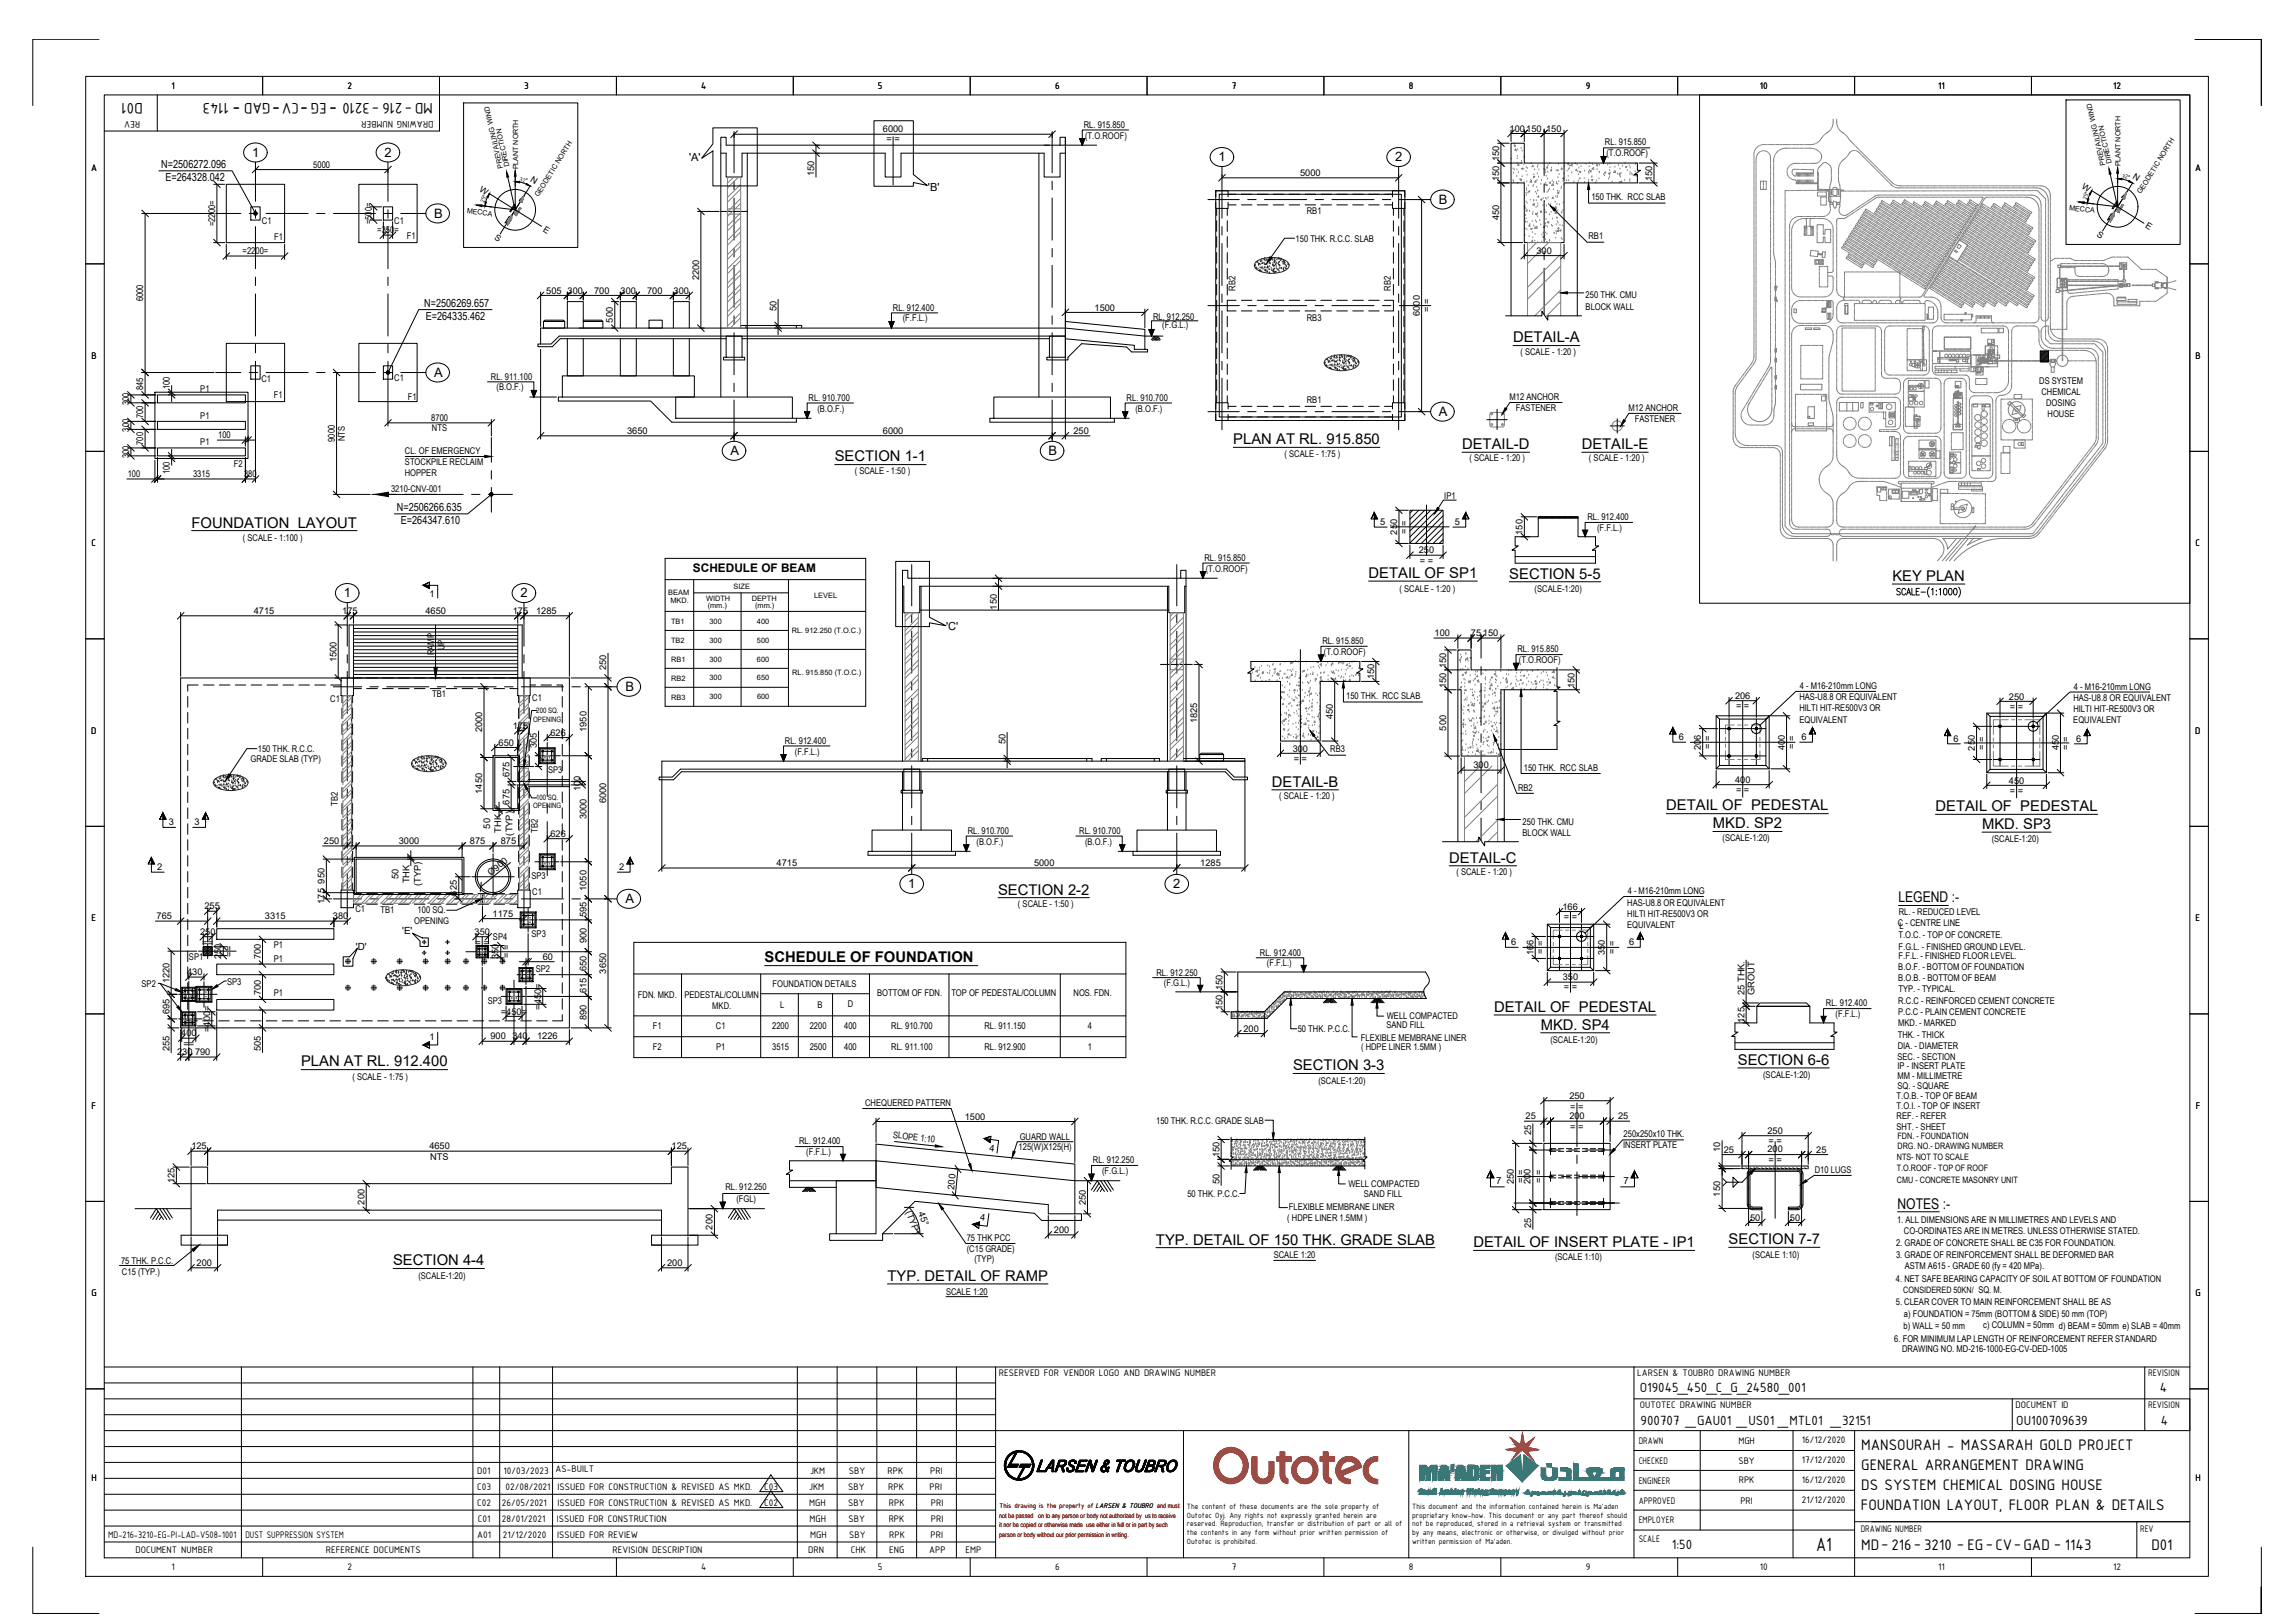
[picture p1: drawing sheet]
<svg xmlns="http://www.w3.org/2000/svg" width="1189mm" height="841mm" viewBox="0 0 1189 841" stroke-linecap="round" stroke-linejoin="round" font-family="sans-serif">
<defs><g id="words">
<text font-size="10.7" x="941" y="803">A1</text>
<g font-size="8.5">
<text x="74" y="53" transform="rotate(180 74 53)">D01</text>
<text x="224" y="53" transform="rotate(180 224 53)">MD-216 -3210 -EG -CV-GAD - 1143</text>
<text x="124" y="54" transform="rotate(180 124 54)">-</text>
<text x="145" y="54" transform="rotate(180 145 54)">-</text>
<text x="160" y="54" transform="rotate(180 160 54)">-</text>
<text x="175" y="54" transform="rotate(180 175 54)">-</text>
<text x="965" y="752">MANSOURAH - MASSARAH GOLD PROJECT</text>
<text x="965" y="762">GENERAL ARRANGEMENT DRAWING</text>
<text x="965" y="772">DS SYSTEM CHEMICAL DOSING HOUSE</text>
<text x="964" y="783">FOUNDATION LAYOUT, FLOOR PLAN &amp; DETAILS</text>
<text x="965" y="803">MD-216-3210 - EG-CV-GAD - 1143</text>
<text x="1115" y="803">D01</text>
</g>
<g font-size="7.7">
<text x="784" y="177">DETAIL-A</text>
<text x="639" y="230">PLAN AT RL. 915.850</text>
<text x="758" y="233">DETAIL-D</text>
<text x="820" y="233">DETAIL-E</text>
<text x="433" y="239">SECTION 1-1</text>
<text x="99" y="273">FOUNDATION LAYOUT</text>
<text x="709" y="300">DETAIL OF SP1</text>
<text x="782" y="300">SECTION 5-5</text>
<text x="981" y="301">KEY PLAN</text>
<text x="659" y="408">DETAIL-B</text>
<text x="864" y="420">DETAIL OF PEDESTAL</text>
<text x="1003" y="420">DETAIL OF PEDESTAL</text>
<text x="888" y="429">MKD. SP2</text>
<text x="1027" y="430">MKD. SP3</text>
<text x="751" y="447">DETAIL-C</text>
<text x="517" y="464">SECTION 2-2</text>
<text x="984" y="468">LEGEND :-</text>
<text x="396" y="499">SCHEDULE OF FOUNDATION</text>
<text x="774" y="524">DETAIL OF PEDESTAL</text>
<text x="798" y="534">MKD. SP4</text>
<text x="901" y="552">SECTION 6-6</text>
<text x="156" y="553">PLAN AT RL. 912.400</text>
<text x="670" y="555">SECTION 3-3</text>
<text x="983" y="626">NOTES :-</text>
<text x="599" y="645">TYP. DETAIL OF 150 THK. GRADE SLAB</text>
<text x="764" y="646">DETAIL OF INSERT PLATE - IP1</text>
<text x="896" y="645">SECTION 7-7</text>
<text x="204" y="656">SECTION 4-4</text>
<text x="460" y="664">TYP. DETAIL OF RAMP</text>
</g>
<g font-size="7.5">
<text x="850" y="721">O19045_450_C_G_24580_001</text>
<text x="1119" y="721">4</text>
<text x="850" y="739">900707 _GAU01 _US01 _MTL01 _32151</text>
<text x="1045" y="739">OU100709639</text>
<text x="1120" y="739">4</text>
<text x="866" y="803">1:50</text>
</g>
<g font-size="6.7">
<text x="131" y="81">1</text>
<text x="199" y="81">2</text>
<text x="631" y="84">1</text>
<text x="723" y="84">2</text>
<text x="746" y="106">B</text>
<text x="225" y="113">B</text>
<text x="225" y="195">A</text>
<text x="746" y="215">A</text>
<text x="379" y="236">A</text>
<text x="543" y="236">B</text>
<text x="178" y="309">1</text>
<text x="270" y="309">2</text>
<text x="324" y="358">B</text>
<text x="471" y="460">1</text>
<text x="608" y="460">2</text>
<text x="324" y="468">A</text>
</g>
<text font-size="6.1" x="359" y="297">SCHEDULE OF BEAM</text>
<g font-size="5.8">
<text x="357" y="84">'A'</text>
<text x="84" y="87">N=2506272.096</text>
<text x="86" y="94">E=264328.042</text>
<text x="481" y="99">'B'</text>
<text x="220" y="159">N=2506269.657</text>
<text x="221" y="166">E=264335.462</text>
<text x="206" y="265">N=2506266.635</text>
<text x="208" y="272">E=264347.610</text>
<text x="490" y="326">'C'</text>
</g>
<g font-size="5.3">
<text x="89" y="46">1</text>
<text x="180" y="46">2</text>
<text x="272" y="46">3</text>
<text x="363" y="46">4</text>
<text x="455" y="46">5</text>
<text x="547" y="46">6</text>
<text x="638" y="46">7</text>
<text x="730" y="46">8</text>
<text x="822" y="46">9</text>
<text x="912" y="46">10</text>
<text x="1004" y="46">11</text>
<text x="1095" y="46">12</text>
<text x="73" y="63" transform="rotate(180 73 63)">REV</text>
<text x="225" y="63" transform="rotate(180 225 63)">DRAWING NUMBER</text>
<text x="47" y="89">A</text>
<text x="1138" y="89">A</text>
<text x="47" y="186">B</text>
<text x="1138" y="186">B</text>
<text x="47" y="283">C</text>
<text x="1138" y="283">C</text>
<text x="47" y="380">D</text>
<text x="1138" y="380">D</text>
<text x="47" y="477">E</text>
<text x="1138" y="477">E</text>
<text x="47" y="575">F</text>
<text x="1138" y="575">F</text>
<text x="47" y="672">G</text>
<text x="1138" y="672">G</text>
<text x="518" y="713">RESERVED FOR VENDOR LOGO AND DRAWING NUMBER</text>
<text x="849" y="713">LARSEN &amp; TOUBRO DRAWING NUMBER</text>
<text x="1113" y="713">REVISION</text>
<text x="850" y="730">OUTOTEC DRAWING NUMBER</text>
<text x="1045" y="730">DOCUMENT ID</text>
<text x="1113" y="730">REVISION</text>
<text x="849" y="748">DRAWN</text>
<text x="901" y="748">MGH</text>
<text x="934" y="748">16/12/2020</text>
<text x="849" y="759">CHECKED</text>
<text x="901" y="758">SBY</text>
<text x="934" y="758">17/12/2020</text>
<text x="47" y="768">H</text>
<text x="247" y="764">D01</text>
<text x="261" y="764">10/03/2023</text>
<text x="288" y="763">AS-BUILT</text>
<text x="420" y="764">JKM</text>
<text x="440" y="764">SBY</text>
<text x="460" y="764">RPK</text>
<text x="482" y="764">PRI</text>
<text x="1138" y="768">H</text>
<text x="247" y="772">C03</text>
<text x="262" y="772">02/08/2021</text>
<text x="289" y="772">ISSUED FOR CONSTRUCTION &amp; REVISED AS MKD.</text>
<text x="396" y="772">C03</text>
<text x="419" y="772">JKM</text>
<text x="440" y="772">SBY</text>
<text x="460" y="772">RPK</text>
<text x="482" y="772">PRI</text>
<text x="849" y="769">ENGINEER</text>
<text x="901" y="769">RPK</text>
<text x="934" y="768">16/12/2020</text>
<text x="849" y="779">APPROVED</text>
<text x="902" y="779">PRI</text>
<text x="934" y="779">21/12/2020</text>
<text x="247" y="780">C02</text>
<text x="260" y="780">26/05/2021</text>
<text x="289" y="780">ISSUED FOR CONSTRUCTION &amp; REVISED AS MKD.</text>
<text x="396" y="780">C02</text>
<text x="419" y="780">MGH</text>
<text x="440" y="780">SBY</text>
<text x="461" y="780">RPK</text>
<text x="482" y="780">PRI</text>
<text x="248" y="789">C01</text>
<text x="260" y="789">28/01/2021</text>
<text x="289" y="789">ISSUED FOR CONSTRUCTION</text>
<text x="419" y="789">MGH</text>
<text x="440" y="789">SBY</text>
<text x="461" y="789">RPK</text>
<text x="482" y="789">PRI</text>
<text x="849" y="789">EMPLOYER</text>
<text x="56" y="797">MD-216-3210-EG-PI-LAD-V508-1001</text>
<text x="127" y="797">DUST SUPPRESSION SYSTEM</text>
<text x="247" y="797">A01</text>
<text x="261" y="797">21/12/2020</text>
<text x="289" y="797">ISSUED FOR REVIEW</text>
<text x="420" y="797">MGH</text>
<text x="440" y="797">SBY</text>
<text x="461" y="797">RPK</text>
<text x="482" y="797">PRI</text>
<text x="964" y="794">DRAWING NUMBER</text>
<text x="1109" y="794">REV</text>
<text x="849" y="799">SCALE</text>
<text x="70" y="805">DOCUMENT NUMBER</text>
<text x="169" y="805">REFERENCE DOCUMENTS</text>
<text x="317" y="805">REVISION DESCRIPTION</text>
<text x="419" y="805">DRN</text>
<text x="441" y="805">CHK</text>
<text x="461" y="805">ENG</text>
<text x="482" y="805">APP</text>
<text x="500" y="805">EMP</text>
<text x="89" y="814">1</text>
<text x="180" y="814">2</text>
<text x="363" y="814">4</text>
<text x="455" y="814">5</text>
<text x="547" y="814">6</text>
<text x="638" y="814">7</text>
<text x="730" y="814">8</text>
<text x="822" y="814">9</text>
<text x="912" y="814">10</text>
<text x="1004" y="814">11</text>
<text x="1095" y="814">12</text>
</g>
<g font-size="5.1">
<text x="208" y="484">'E'</text>
<text x="184" y="492">'D'</text>
</g>
<g font-size="5">
<text x="775" y="613">7</text>
<text x="841" y="613">7</text>
</g>
<g font-size="4.8">
<text x="458" y="69">6000</text>
<text x="562" y="66">RL. 915.850</text>
<text x="562" y="72">(T.O.ROOF)</text>
<text x="782" y="68">100</text>
<text x="791" y="68">150</text>
<text x="801" y="68">150</text>
<text x="459" y="74">= =</text>
<text x="832" y="75">RL. 915.850</text>
<text x="777" y="83" transform="rotate(-90 777 83)">150</text>
<text x="832" y="81">(T.O.ROOF)</text>
<text x="162" y="87">5000</text>
<text x="422" y="91" transform="rotate(-90 422 91)">150</text>
<text x="674" y="91">5000</text>
<text x="777" y="94" transform="rotate(-90 777 94)">150</text>
<text x="856" y="94" transform="rotate(-90 856 94)">150</text>
<text x="825" y="104">150 THK. RCC SLAB</text>
<text x="677" y="111">RB1</text>
<text x="112" y="117" transform="rotate(-90 112 117)">=2200=</text>
<text x="136" y="116">C1</text>
<text x="193" y="116" transform="rotate(-90 193 116)">=500=</text>
<text x="204" y="116">C1</text>
<text x="777" y="114" transform="rotate(-90 777 114)">450</text>
<text x="142" y="124">F1</text>
<text x="196" y="121">=350=</text>
<text x="211" y="124">F1</text>
<text x="671" y="125">150 THK. R.C.C. SLAB</text>
<text x="823" y="124">RB1</text>
<text x="126" y="132">=2200=</text>
<text x="796" y="132">300</text>
<text x="362" y="145" transform="rotate(-90 362 145)">2200</text>
<text x="283" y="152">505</text>
<text x="294" y="152">300</text>
<text x="308" y="152">700</text>
<text x="322" y="152">300</text>
<text x="335" y="152">700</text>
<text x="349" y="152">300</text>
<text x="640" y="151" transform="rotate(-90 640 151)">RB2</text>
<text x="721" y="151" transform="rotate(-90 721 151)">RB2</text>
<text x="822" y="154">250 THK. CMU</text>
<text x="74" y="156" transform="rotate(-90 74 156)">6000</text>
<text x="402" y="161" transform="rotate(-90 402 161)">50</text>
<text x="463" y="161">RL. 912.400</text>
<text x="567" y="161">1500</text>
<text x="741" y="162" transform="rotate(-90 741 162)">= =</text>
<text x="822" y="161">BLOCK WALL</text>
<text x="318" y="167" transform="rotate(-90 318 167)">500</text>
<text x="468" y="167">(F.F.L.)</text>
<text x="598" y="166">RL. 912.250</text>
<text x="677" y="166">RB3</text>
<text x="736" y="164" transform="rotate(-90 736 164)">6000</text>
<text x="602" y="170">(F.G.L.)</text>
<text x="788" y="184">( SCALE - 1:20 )</text>
<text x="136" y="198">C1</text>
<text x="204" y="197">C1</text>
<text x="254" y="197">RL. 911.100</text>
<text x="74" y="202" transform="rotate(-90 74 202)">845</text>
<text x="88" y="202" transform="rotate(-90 88 202)">100</text>
<text x="104" y="203">P1</text>
<text x="257" y="202">(B.O.F.)</text>
<text x="1057" y="199">DS SYSTEM</text>
<text x="67" y="210" transform="rotate(-90 67 210)">300</text>
<text x="142" y="206">F1</text>
<text x="211" y="207">F1</text>
<text x="419" y="208">RL. 910.700</text>
<text x="584" y="208">RL. 910.700</text>
<text x="677" y="209">RB1</text>
<text x="782" y="207">M12 ANCHOR</text>
<text x="1058" y="205">CHEMICAL</text>
<text x="424" y="213">(B.O.F.)</text>
<text x="588" y="213">(B.O.F.)</text>
<text x="786" y="213">FASTENER</text>
<text x="844" y="213">M12 ANCHOR</text>
<text x="1060" y="210">DOSING</text>
<text x="74" y="217" transform="rotate(-90 74 217)">700</text>
<text x="104" y="217">P1</text>
<text x="223" y="218">8700</text>
<text x="847" y="219">FASTENER</text>
<text x="1061" y="216">HOUSE</text>
<text x="67" y="224" transform="rotate(-90 67 224)">300</text>
<text x="113" y="227">100</text>
<text x="224" y="223">NTS</text>
<text x="325" y="225">3650</text>
<text x="458" y="225">6000</text>
<text x="556" y="225">250</text>
<text x="74" y="231" transform="rotate(-90 74 231)">700</text>
<text x="104" y="231">P1</text>
<text x="173" y="229" transform="rotate(-90 173 229)">9000</text>
<text x="179" y="229" transform="rotate(-90 179 229)">NTS</text>
<text x="67" y="237" transform="rotate(-90 67 237)">300</text>
<text x="210" y="235">CL. OF EMERGENCY</text>
<text x="666" y="237">( SCALE - 1:75 )</text>
<text x="762" y="239">( SCALE - 1:20 )</text>
<text x="823" y="239">( SCALE - 1:20 )</text>
<text x="88" y="246" transform="rotate(-90 88 246)">100</text>
<text x="121" y="242">F2</text>
<text x="210" y="241">STOCKPILE RECLAIM</text>
<text x="443" y="246">( SCALE - 1:50 )</text>
<text x="66" y="247">100</text>
<text x="100" y="247">3315</text>
<text x="127" y="247">380</text>
<text x="210" y="247">HOPPER</text>
<text x="203" y="255">3210-CNV-001</text>
<text x="749" y="259">IP1</text>
<text x="823" y="270">RL. 912.400</text>
<text x="715" y="272">5</text>
<text x="754" y="272">5</text>
<text x="828" y="275">(F.F.L.)</text>
<text x="126" y="280">( SCALE - 1:100 )</text>
<text x="724" y="277" transform="rotate(-90 724 277)">250</text>
<text x="729" y="276" transform="rotate(-90 729 276)">= =</text>
<text x="789" y="277" transform="rotate(-90 789 277)">150</text>
<text x="735" y="287">250</text>
<text x="624" y="291">RL. 915.850</text>
<text x="736" y="292">= =</text>
<text x="625" y="296">(T.O.ROOF)</text>
<text x="223" y="309">1</text>
<text x="725" y="307">( SCALE - 1:20 )</text>
<text x="795" y="307">(SCALE-1:20)</text>
<text x="517" y="316" transform="rotate(-90 517 316)">150</text>
<text x="132" y="318">4715</text>
<text x="177" y="318">175</text>
<text x="220" y="318">4650</text>
<text x="266" y="318">175</text>
<text x="278" y="318">1285</text>
<text x="743" y="330">100</text>
<text x="762" y="330">75</text>
<text x="769" y="330">150</text>
<text x="685" y="334">RL. 915.850</text>
<text x="225" y="339" transform="rotate(-90 225 339)">RAMP</text>
<text x="230" y="337" transform="rotate(-90 230 337)">UP</text>
<text x="686" y="339">(T.O.ROOF)</text>
<text x="786" y="338">RL. 915.850</text>
<text x="174" y="343" transform="rotate(-90 174 343)">1500</text>
<text x="314" y="347" transform="rotate(-90 314 347)">250</text>
<text x="749" y="346" transform="rotate(-90 749 346)">150</text>
<text x="787" y="344">(T.O.ROOF)</text>
<text x="712" y="352" transform="rotate(-90 712 352)">150</text>
<text x="749" y="356" transform="rotate(-90 749 356)">150</text>
<text x="816" y="356" transform="rotate(-90 816 356)">150</text>
<text x="933" y="357">4 - M16-210mm LONG</text>
<text x="1075" y="357">4 - M16-210mm LONG</text>
<text x="171" y="364">C1</text>
<text x="224" y="361">TB1</text>
<text x="276" y="363">C1</text>
<text x="698" y="362">150 THK. RCC SLAB</text>
<text x="899" y="362">206</text>
<text x="933" y="363">HAS-U8.8 OR EQUIVALENT</text>
<text x="1041" y="363">250</text>
<text x="1075" y="363">HAS-U8.8 OR EQUIVALENT</text>
<text x="900" y="367">= =</text>
<text x="933" y="369">HILTI HIT-RE500V3 OR</text>
<text x="1042" y="368">= =</text>
<text x="1075" y="369">HILTI HIT-RE500V3 OR</text>
<text x="266" y="378">175</text>
<text x="620" y="375" transform="rotate(-90 620 375)">1825</text>
<text x="691" y="372" transform="rotate(-90 691 372)">450</text>
<text x="933" y="374">EQUIVALENT</text>
<text x="1074" y="375">EQUIVALENT</text>
<text x="250" y="380" transform="rotate(-90 250 380)">2000</text>
<text x="285" y="381">626</text>
<text x="304" y="379" transform="rotate(-90 304 379)">1950</text>
<text x="749" y="379" transform="rotate(-90 749 379)">500</text>
<text x="870" y="383">6</text>
<text x="934" y="383">6</text>
<text x="134" y="390">150 THK. R.C.C.</text>
<text x="258" y="386">650</text>
<text x="278" y="388" transform="rotate(-90 278 388)">305</text>
<text x="407" y="385">RL. 912.400</text>
<text x="521" y="386" transform="rotate(-90 521 386)">50</text>
<text x="670" y="389">300</text>
<text x="689" y="390">RB3</text>
<text x="881" y="389" transform="rotate(-90 881 389)">206</text>
<text x="887" y="388" transform="rotate(-90 887 388)">= =</text>
<text x="925" y="389" transform="rotate(-90 925 389)">400</text>
<text x="930" y="388" transform="rotate(-90 930 388)">= =</text>
<text x="1012" y="384">6</text>
<text x="1023" y="389" transform="rotate(-90 1023 389)">250</text>
<text x="1029" y="388" transform="rotate(-90 1029 388)">= =</text>
<text x="1067" y="389" transform="rotate(-90 1067 389)">450</text>
<text x="1072" y="388" transform="rotate(-90 1072 388)">= =</text>
<text x="1076" y="384">6</text>
<text x="130" y="395">GRADE SLAB (TYP)</text>
<text x="412" y="391">(F.F.L.)</text>
<text x="670" y="395">= =</text>
<text x="284" y="400">SP3</text>
<text x="764" y="398">300</text>
<text x="790" y="399">150 THK. RCC SLAB</text>
<text x="264" y="403" transform="rotate(-90 264 403)">675</text>
<text x="899" y="406">400</text>
<text x="1041" y="406">450</text>
<text x="250" y="411" transform="rotate(-90 250 411)">1450</text>
<text x="301" y="410" transform="rotate(-90 301 410)">100</text>
<text x="663" y="414">( SCALE - 1:20 )</text>
<text x="787" y="410">RB2</text>
<text x="900" y="411">= =</text>
<text x="1042" y="411">= =</text>
<text x="175" y="418" transform="rotate(-90 175 418)">TB2</text>
<text x="264" y="417" transform="rotate(-90 264 417)">675</text>
<text x="314" y="416" transform="rotate(-90 314 416)">6000</text>
<text x="304" y="424" transform="rotate(-90 304 424)">3000</text>
<text x="87" y="428">3</text>
<text x="101" y="428">3</text>
<text x="254" y="429" transform="rotate(-90 254 429)">50</text>
<text x="260" y="432" transform="rotate(-90 260 432)">THK</text>
<text x="279" y="432" transform="rotate(-90 279 432)">TB2</text>
<text x="789" y="427">250 THK. CMU</text>
<text x="168" y="437">250</text>
<text x="207" y="437">3000</text>
<text x="244" y="437">875</text>
<text x="260" y="437">875</text>
<text x="266" y="433" transform="rotate(-90 266 433)">(TYP)</text>
<text x="285" y="434">626</text>
<text x="501" y="432">RL. 910.700</text>
<text x="506" y="438">(B.O.F.)</text>
<text x="559" y="432">RL. 910.700</text>
<text x="562" y="438">(B.O.F.)</text>
<text x="789" y="433">BLOCK WALL</text>
<text x="893" y="436">(SCALE-1:20)</text>
<text x="1032" y="436">(SCALE-1:20)</text>
<text x="402" y="449">4715</text>
<text x="536" y="449">5000</text>
<text x="622" y="449">1285</text>
<text x="82" y="451">2</text>
<text x="207" y="456" transform="rotate(-90 207 456)">50</text>
<text x="254" y="454" transform="rotate(-39 254 454)">Ø900</text>
<text x="275" y="455">SP3</text>
<text x="321" y="451">2</text>
<text x="755" y="453">( SCALE - 1:20 )</text>
<text x="168" y="458" transform="rotate(-90 168 458)">950</text>
<text x="212" y="458" transform="rotate(-90 212 458)">THK</text>
<text x="218" y="459" transform="rotate(-90 218 459)">(TYP)</text>
<text x="304" y="462" transform="rotate(-90 304 462)">1050</text>
<text x="237" y="464" transform="rotate(-90 237 464)">625</text>
<text x="276" y="464">C1</text>
<text x="844" y="463">4 - M16-210mm LONG</text>
<text x="106" y="471">255</text>
<text x="168" y="468" transform="rotate(-90 168 468)">175</text>
<text x="184" y="472">C1</text>
<text x="197" y="473">TB1</text>
<text x="216" y="473">100 SQ.</text>
<text x="528" y="470">( SCALE - 1:50 )</text>
<text x="810" y="471">166</text>
<text x="843" y="469">HAS-U8.8 OR EQUIVALENT</text>
<text x="81" y="476">765</text>
<text x="137" y="476">3315</text>
<text x="173" y="476">380</text>
<text x="215" y="479">OPENING</text>
<text x="255" y="475">1175</text>
<text x="304" y="475" transform="rotate(-90 304 475)">595</text>
<text x="810" y="477">= =</text>
<text x="843" y="475">HILTI HIT-RE500V3 OR</text>
<text x="984" y="480">C - CENTRE LINE</text>
<text x="984" y="474">RL. - REDUCED LEVEL</text>
<text x="104" y="484">250</text>
<text x="246" y="484">350</text>
<text x="275" y="485">SP3</text>
<text x="843" y="481">EQUIVALENT</text>
<text x="984" y="481">L</text>
<text x="105" y="490">==</text>
<text x="142" y="491">P1</text>
<text x="246" y="490">= =</text>
<text x="255" y="487">SP4</text>
<text x="304" y="489" transform="rotate(-90 304 489)">900</text>
<text x="783" y="490">6</text>
<text x="844" y="490">6</text>
<text x="984" y="486">T.O.C. - TOP OF CONCRETE.</text>
<text x="98" y="498">SP1</text>
<text x="115" y="497" transform="rotate(-90 115 497)">250</text>
<text x="120" y="496" transform="rotate(-90 120 496)">==</text>
<text x="135" y="497" transform="rotate(-90 135 497)">700</text>
<text x="258" y="497" transform="rotate(-90 258 497)">350</text>
<text x="264" y="497" transform="rotate(-90 264 497)">= =</text>
<text x="281" y="497">60</text>
<text x="653" y="495">RL. 912.400</text>
<text x="795" y="495" transform="rotate(-90 795 495)">166</text>
<text x="800" y="494" transform="rotate(-90 800 494)">= =</text>
<text x="832" y="495" transform="rotate(-90 832 495)">350</text>
<text x="837" y="494" transform="rotate(-90 837 494)">= =</text>
<text x="984" y="492">F.G.L. - FINISHED GROUND LEVEL.</text>
<text x="984" y="497">F.F.L. - FINISHED FLOOR LEVEL.</text>
<text x="142" y="499">P1</text>
<text x="278" y="504">SP2</text>
<text x="304" y="503" transform="rotate(-90 304 503)">650</text>
<text x="657" y="501">(F.F.L.)</text>
<text x="984" y="503">B.O.F. - BOTTOM OF FOUNDATION</text>
<text x="88" y="510" transform="rotate(-90 88 510)">1220</text>
<text x="97" y="505">430</text>
<text x="314" y="505" transform="rotate(-90 314 505)">3650</text>
<text x="599" y="506">RL. 912.250</text>
<text x="810" y="508">350</text>
<text x="984" y="508">B.O.B. - BOTTOM OF BEAM</text>
<text x="73" y="512">SP2</text>
<text x="118" y="510">SP3</text>
<text x="135" y="515" transform="rotate(-90 135 515)">700</text>
<text x="304" y="515" transform="rotate(-90 304 515)">615</text>
<text x="400" y="512">FOUNDATION DETAILS</text>
<text x="603" y="511">(F.G.L.)</text>
<text x="634" y="513" transform="rotate(-90 634 513)">150</text>
<text x="810" y="513">= =</text>
<text x="904" y="516" transform="rotate(-90 904 516)">25 THK.</text>
<text x="909" y="516" transform="rotate(-90 909 516)">GROUT</text>
<text x="984" y="514">TYP. - TYPICAL.</text>
<text x="142" y="516">P1</text>
<text x="253" y="520">SP3</text>
<text x="331" y="517">FDN. MKD.</text>
<text x="355" y="517">PEDESTAL/COLUMN</text>
<text x="455" y="516">BOTTOM OF FDN.</text>
<text x="493" y="516">TOP OF PEDESTAL/COLUMN</text>
<text x="556" y="516">NOS. FDN.</text>
<text x="946" y="522">RL. 912.400</text>
<text x="984" y="520">R.C.C - REINFORCED CEMENT CONCRETE</text>
<text x="88" y="526" transform="rotate(-90 88 526)">695</text>
<text x="260" y="526">=450=</text>
<text x="280" y="523" transform="rotate(-90 280 523)">=450=</text>
<text x="369" y="523">MKD.</text>
<text x="404" y="522">L</text>
<text x="424" y="522">B</text>
<text x="439" y="522">D</text>
<text x="634" y="523" transform="rotate(-90 634 523)">150</text>
<text x="719" y="528">WELL COMPACTED</text>
<text x="951" y="527">(F.F.L.)</text>
<text x="984" y="526">P.C.C - PLAIN CEMENT CONCRETE</text>
<text x="304" y="528" transform="rotate(-90 304 528)">890</text>
<text x="338" y="533">F1</text>
<text x="371" y="533">C1</text>
<text x="400" y="533">2200</text>
<text x="420" y="533">2200</text>
<text x="437" y="533">400</text>
<text x="462" y="533">RL. 910.700</text>
<text x="510" y="533">RL. 911.150</text>
<text x="564" y="533">4</text>
<text x="719" y="532">SAND FILL</text>
<text x="904" y="530" transform="rotate(-90 904 530)">125</text>
<text x="984" y="532">MKD. - MARKED</text>
<text x="94" y="537">400</text>
<text x="109" y="535" transform="rotate(-90 109 535)">=400=</text>
<text x="223" y="539">1</text>
<text x="254" y="539">900</text>
<text x="266" y="539">340</text>
<text x="278" y="539">1226</text>
<text x="644" y="535">200</text>
<text x="673" y="535">50 THK. P.C.C.</text>
<text x="705" y="539">FLEXIBLE MEMBRANE LINER</text>
<text x="984" y="538">THK. - THICK</text>
<text x="88" y="545" transform="rotate(-90 88 545)">255</text>
<text x="95" y="543">==</text>
<text x="135" y="545" transform="rotate(-90 135 545)">505</text>
<text x="338" y="544">F2</text>
<text x="371" y="544">P1</text>
<text x="400" y="544">3515</text>
<text x="420" y="544">2500</text>
<text x="437" y="544">400</text>
<text x="462" y="544">RL. 911.100</text>
<text x="510" y="544">RL. 912.900</text>
<text x="564" y="544">1</text>
<text x="705" y="544">( HDPE LINER 1.5MM )</text>
<text x="803" y="540">(SCALE-1:20)</text>
<text x="984" y="544">DIA. - DIAMETER</text>
<text x="92" y="547">230</text>
<text x="101" y="547">790</text>
<text x="983" y="549">SEC. - SECTION</text>
<text x="983" y="554">IP - INSERT PLATE</text>
<text x="183" y="559">( SCALE - 1:75 )</text>
<text x="683" y="562">(SCALE-1:20)</text>
<text x="914" y="559">(SCALE-1:20)</text>
<text x="983" y="559">MM - MILLIMETRE</text>
<text x="813" y="569">250</text>
<text x="983" y="570">T.O.B. - TOP OF BEAM</text>
<text x="983" y="564">SQ. - SQUARE</text>
<text x="448" y="573">CHEQUERED PATTERN</text>
<text x="814" y="575">= =</text>
<text x="983" y="575">T.O.I. - TOP OF INSERT</text>
<text x="500" y="580">1500</text>
<text x="791" y="580">25</text>
<text x="813" y="580">200</text>
<text x="839" y="580">25</text>
<text x="983" y="580">REF. - REFER</text>
<text x="599" y="582">150 THK. R.C.C. GRADE SLAB</text>
<text x="814" y="586">= =</text>
<text x="916" y="588">250</text>
<text x="983" y="586">SHT. - SHEET</text>
<text x="414" y="593">RL. 912.400</text>
<text x="463" y="590" transform="rotate(7 463 590)">SLOPE 1:10</text>
<text x="528" y="591">GUARD WALL</text>
<text x="793" y="588" transform="rotate(-90 793 588)">25</text>
<text x="841" y="589">250x250x10 THK.</text>
<text x="916" y="593">= =</text>
<text x="99" y="596">125</text>
<text x="223" y="596">4650</text>
<text x="348" y="596">125</text>
<text x="418" y="599">(F.F.L.)</text>
<text x="513" y="596" transform="rotate(7 513 596)">4</text>
<text x="528" y="596">125(W)X125(H)</text>
<text x="632" y="600" transform="rotate(-90 632 600)">150</text>
<text x="841" y="595">INSERT PLATE</text>
<text x="892" y="597" transform="rotate(-90 892 597)">10</text>
<text x="893" y="597">25</text>
<text x="916" y="597">200</text>
<text x="941" y="597">25</text>
<text x="223" y="601">NTS</text>
<text x="566" y="603">RL. 912.250</text>
<text x="916" y="603">= =</text>
<text x="571" y="608">(F.G.L.)</text>
<text x="940" y="608">D10 LUGS</text>
<text x="90" y="613" transform="rotate(-90 90 613)">125</text>
<text x="376" y="617">RL. 912.250</text>
<text x="494" y="616" transform="rotate(-84 494 616)">200</text>
<text x="632" y="614" transform="rotate(-90 632 614)">50</text>
<text x="699" y="615">WELL COMPACTED</text>
<text x="785" y="614" transform="rotate(-90 785 614)">250</text>
<text x="790" y="613" transform="rotate(-90 790 613)">= =</text>
<text x="793" y="614" transform="rotate(-90 793 614)">200</text>
<text x="799" y="613" transform="rotate(-90 799 613)">= =</text>
<text x="382" y="623">(FGL)</text>
<text x="615" y="620">50 THK. P.C.C.</text>
<text x="707" y="620">SAND FILL</text>
<text x="892" y="620" transform="rotate(-90 892 620)">150</text>
<text x="189" y="624" transform="rotate(-90 189 624)">200</text>
<text x="469" y="628" transform="rotate(69 469 628)">(TYP)</text>
<text x="476" y="629" transform="rotate(69 476 629)">45°</text>
<text x="563" y="624" transform="rotate(-90 563 624)">250</text>
<text x="668" y="627">FLEXIBLE MEMBRANE LINER</text>
<text x="508" y="632" transform="rotate(8 508 632)">4</text>
<text x="667" y="633">( HDPE LINER 1.5MM )</text>
<text x="907" y="633">50</text>
<text x="928" y="633">50</text>
<text x="983" y="634">1. ALL DIMENSIONS ARE IN MILLIMETRES AND LEVELS AND</text>
<text x="369" y="637" transform="rotate(-90 369 637)">200</text>
<text x="546" y="639">200</text>
<text x="793" y="636" transform="rotate(-90 793 636)">25</text>
<text x="987" y="639">CO-ORDINATES ARE IN METRES. UNLESS OTHERWISE STATED.</text>
<text x="501" y="643">75 THK PCC</text>
<text x="983" y="646">2. GRADE OF CONCRETE SHALL BE C35 FOR FOUNDATION.</text>
<text x="501" y="649">(C15 GRADE)</text>
<text x="505" y="654">(TYP)</text>
<text x="660" y="652">SCALE 1:20</text>
<text x="806" y="653">(SCALE 1:10)</text>
<text x="908" y="652">(SCALE 1:10)</text>
<text x="983" y="652">3. GRADE OF REINFORCEMENT SHALL BE DEFORMED BAR</text>
<text x="63" y="655">75 THK. P.C.C.</text>
<text x="102" y="656">200</text>
<text x="346" y="656">200</text>
<text x="987" y="658">ASTM A615 - GRADE 60 (fy = 420 MPa).</text>
<text x="63" y="661">C15 (TYP.)</text>
<text x="217" y="663">(SCALE-1:20)</text>
<text x="983" y="664">4. NET SAFE BEARING CAPACITY OF SOIL AT BOTTOM OF FOUNDATION</text>
<text x="490" y="671">SCALE 1:20</text>
<text x="982" y="676">5. CLEAR COVER TO MAIN REINFORCEMENT SHALL BE AS</text>
<text x="987" y="682">a) FOUNDATION = 75mm (BOTTOM &amp; SIDE) 50 mm (TOP)</text>
<text x="987" y="689">b) WALL = 50 mm</text>
<text x="1028" y="688">c) COLUMN = 50mm d) BEAM = 50mm e) SLAB = 40mm</text>
<text x="982" y="696">6. FOR MINIMUM LAP LENGTH OF REINFORCEMENT REFER STANDARD</text>
<text x="986" y="701">DRAWING NO. MD-216-1000-EG-CV-DED-1005</text>
</g>
<g font-size="4.6">
<text x="275" y="94" transform="rotate(32 275 94)">N</text>
<text x="1105" y="92" transform="rotate(32 1105 92)">N</text>
<text x="248" y="99" transform="rotate(32 248 99)">W</text>
<text x="1079" y="97" transform="rotate(32 1079 97)">W</text>
<text x="281" y="119" transform="rotate(32 281 119)">E</text>
<text x="1111" y="118" transform="rotate(32 1111 118)">E</text>
<text x="256" y="124" transform="rotate(33 256 124)">S</text>
<text x="1086" y="122" transform="rotate(33 1086 122)">S</text>
<text x="983" y="590">FDN. - FOUNDATION</text>
<text x="983" y="596">DRG. NO.- DRAWING NUMBER</text>
<text x="983" y="601">NTS- NOT TO SCALE</text>
<text x="983" y="607">T.O.ROOF - TOP OF ROOF</text>
<text x="983" y="613">CMU - CONCRETE MASONRY UNIT</text>
<text x="986" y="670">CONSIDERED 50KN/ SQ. M.</text>
</g>
<g font-size="4.3">
<text x="615" y="782">The content of these documents are the sole property of</text>
<text x="732" y="782">This document and the information contained herein is Ma'aden</text>
<text x="615" y="786">Outotec Oyj. Any rights not expressly granted herein are</text>
<text x="615" y="791">reserved. Reproduction, transfer or distribution of part or all of</text>
<text x="732" y="786">proprietary know-how. This document or any part thereof should</text>
<text x="732" y="791">not be reproduced, stored in a retrieval system or transmitted</text>
<text x="615" y="796">the contents in any form without prior written permission of</text>
<text x="732" y="796">by any means, electronic or otherwise, or divulged without prior</text>
<text x="615" y="800">Outotec is prohibited.</text>
<text x="732" y="800">written permission of Ma'aden.</text>
</g>
<g font-size="3.8">
<text x="380" y="305">SIZE</text>
<text x="346" y="308">BEAM</text>
<text x="366" y="311">WIDTH</text>
<text x="390" y="311">DEPTH</text>
<text x="422" y="310">LEVEL</text>
<text x="347" y="312">MKD.</text>
<text x="367" y="315">(mm.)</text>
<text x="391" y="315">(mm.)</text>
<text x="348" y="323">TB1</text>
<text x="368" y="323">300</text>
<text x="392" y="323">400</text>
<text x="410" y="328">RL. 912.250 (T.O.C.)</text>
<text x="348" y="333">TB2</text>
<text x="368" y="333">300</text>
<text x="392" y="333">500</text>
<text x="348" y="343">RB1</text>
<text x="368" y="343">300</text>
<text x="392" y="343">600</text>
<text x="348" y="353">RB2</text>
<text x="368" y="353">300</text>
<text x="392" y="353">650</text>
<text x="411" y="350">RL. 915.850 (T.O.C.)</text>
<text x="348" y="363">RB3</text>
<text x="368" y="362">300</text>
<text x="392" y="362">600</text>
<text x="278" y="369">200 SQ.</text>
<text x="276" y="374">OPENING</text>
<text x="276" y="419">OPENING</text>
<text x="278" y="414">100 SQ.</text>
</g>
<text font-size="3.8" fill="#f00" x="518" y="782">This drawing is the property of LARSEN &amp; TOUBRO and must</text>
<g font-size="3.7">
<text x="261" y="87" transform="rotate(-103 261 87)">PREVAILING WIND</text>
<text x="264" y="86" transform="rotate(-103 264 86)">DIRECTION</text>
<text x="269" y="88" transform="rotate(-90 269 88)">PLANT NORTH</text>
<text x="1091" y="85" transform="rotate(-103 1091 85)">PREVAILING WIND</text>
<text x="1095" y="85" transform="rotate(-103 1095 85)">DIRECTION</text>
<text x="1099" y="86" transform="rotate(-90 1099 86)">PLANT NORTH</text>
<text x="1110" y="101" transform="rotate(-58 1110 101)">GEODETIC NORTH</text>
<text x="279" y="102" transform="rotate(-58 279 102)">GEODETIC NORTH</text>
<text x="242" y="110" transform="rotate(7 242 110)">MECCA</text>
<text x="1072" y="109" transform="rotate(7 1072 109)">MECCA</text>
</g>
<g font-size="3.5" fill="#f00">
<text x="518" y="787">not be passed on to any person or body not authorized by us to receive</text>
<text x="518" y="792">it nor be copied or otherwise made use either in full or in part by such</text>
<text x="518" y="796">person or body without our prior permission in writing.</text>
</g>
<g font-size="3.4">
<text x="269" y="94" transform="rotate(16 269 94)">32°</text>
<text x="1099" y="92" transform="rotate(16 1099 92)">32°</text>
<text x="251" y="105" transform="rotate(-70 251 105)">25°</text>
<text x="1081" y="104" transform="rotate(-71 1081 104)">25°</text>
</g>
</g></defs>
<!-- layer: CI-CEN -->
<g fill="none" stroke="#000" stroke-width=".52">
<path d="M380 68v22M545 68v22M800 67v24M132 84v20M201 84v20M380 94v4M545 94v4M633 86v27M725 86v27M800 95v5M112 111h13M129 111h5"/>
<path d="M132 109v4M132 117v22M138 111h22M164 111h4M173 111h22M199 111h4M201 109v4M201 117v22M208 111h13M374 110h13M380 103v21M545 103v21"/>
<path d="M626 103h16M633 117v5M647 103h4M655 103h22M682 103h4M690 103h22M716 103h5M725 117v5M725 103h16M800 104v22M380 129v4M380 137v22"/>
<path d="M545 129v4M545 137v22M633 126v22M725 126v22M800 130v5M800 139v24M132 144v4M132 152v22M201 144v4M201 152v22M626 158h16M633 152v5"/>
<path d="M647 158h4M655 158h22M682 158h4M690 158h22M716 158h5M725 152v5M725 158h16M132 178v5M201 178v5M380 164v4M380 172v22M545 164v4"/>
<path d="M545 172v22M633 161v22M725 161v22M112 193h13M129 193h5M132 187v21M138 193h22M164 193h4M173 193h22M199 193h4M201 187v21M208 193h13"/>
<path d="M380 199v4M545 199v4M633 187v5M633 196v27M725 187v5M725 196v27M380 207v22M545 207v22M626 213h16M647 213h4M655 213h22M682 213h4"/>
<path d="M690 213h22M716 213h5M725 213h16M255 227v13M193 256h12M210 256h4M218 256h22M244 256h5M253 256h13M255 244v4M255 253v12M472 293v21"/>
<path d="M610 293v21M180 312v23M272 312v23M472 318v5M610 318v5M180 339v5M272 339v5M472 327v22M610 327v22M768 329v12M173 356h14M180 348v22"/>
<path d="M192 356h4M200 356h22M227 356h4M235 356h22M262 356h4M270 356h22M272 348v22M296 356h5M305 356h15M472 353v5M601 344h17M610 353v5"/>
<path d="M768 345v5M768 354v22M180 374v4M272 374v4M472 362v22M610 362v22M891 378h24M896 373v24M903 363v50M910 373v24M1033 376h24M1037 373v24"/>
<path d="M1045 364v49M1054 373v24M180 383v22M272 383v22M278 392h12M280 389h7M280 394h7M281 388v7M284 385v28M286 388v7M472 388v4M472 397v22"/>
<path d="M610 388v4M610 397v22M768 380v5M768 389v22M876 385h54M891 392h24M1018 385h54M1033 394h24M180 409v4M180 418v22M272 409v4M272 418v22"/>
<path d="M284 417v4M768 415v5M284 426v28M472 423v4M472 432v21M610 423v4M610 432v21M768 424v12M180 444v4M180 453v22M245 454h22M256 442v22"/>
<path d="M272 444v4M272 453v22M277 447h13M280 444h7M280 449h7M281 443v7M286 443v7M173 466h14M192 466h4M200 466h22M227 466h4M235 466h22"/>
<path d="M250 463v6M262 466h4M269 477h9M270 466h22M271 474h6M271 479h6M271 473v7M274 471v12M276 473v7M296 466h5M305 466h15M808 479v24"/>
<path d="M814 473v41M820 479v24M241 493h17M247 492h6M247 495h6M248 490v6M250 485v15M251 490v6M273 499v11M789 491h50M802 497h24M802 485h24"/>
<path d="M93 515h19M95 513h6M95 517h6M96 512v6M98 508v34M100 512v6M103 513h6M103 518h6M103 512v6M106 509v13M108 512v6M260 516h12"/>
<path d="M263 514h7M263 519h7M264 513v7M266 508v14M268 505h9M269 513v7M269 503h7M269 507h7M271 502v6M275 502v6M93 528h12M95 526h6"/>
<path d="M95 530h6M96 525v6M100 525v6"/>
</g>
<!-- layer: 0 -->
<g fill="#000" stroke="#000" stroke-width=".52">
<path d="M559 72h3l-1 3zM830 81h2l-1 3zM132 111h1zM461 167h2l-1 3zM595 171h3l-1 3zM201 194v-1zM275 202h3l-1 4zM417 213h3l-2 4zM582 213h3l-2 4zM255 256v1zM712 266l2 3h-2zM760 266v3h-2z"/>
<path d="M820 275h3l-2 3zM622 296h3l-2 4zM219 303h4v2zM683 339h3l-1 4zM784 344h3l-1 3zM867 377l2 3h-2zM939 377v3h-1zM1009 378l2 3h-2zM1082 378v3h-2zM405 391h2l-1 3zM84 421l2 4h-2zM107 421v4h-2z"/>
<path d="M78 444l2 4h-2zM327 444v4h-2zM499 438h3l-1 3zM580 438h3l-1 3zM780 483l2 4h-2zM850 483v4h-2zM621 511h2l-1 3zM674 500h3l-1 4zM944 527h2l-1 3zM219 541l4-1v1zM436 598h2l-1 4zM510 590h3v2z"/>
<path d="M564 608h3l-1 4zM772 607l2 3h-2zM847 607v3h-2zM373 623h3l-1 3zM504 634l4-1-1 2z"/>
<path d="M132 110v1zM132 110v1z"/>
<path d="M132 110v1zM132 110v1zM132 110v1z"/>
<path d="M132 111h1zM132 111h1zM132 111h1z"/>
<path d="M132 111l1-1zM133 110l-1 1zM133 110l-1 1z"/>
<path d="M200 193h1zM200 193h1zM200 193h1z"/>
<path d="M201 193v1zM201 193v1zM201 193l1 1z"/>
<path d="M201 192v1zM201 192v1zM201 192v1z"/>
<path d="M201 193h1zM201 193h1zM201 193h1z"/>
<path d="M201 193h1zM201 192v1zM201 192v1z"/>
<path d="M254 256h1zM254 256h1zM254 257l1-1z"/>
<path d="M255 256l-1 1zM255 256v1zM255 256v1z"/>
<path d="M254 256h1zM254 256h1zM254 256h1z"/>
<path d="M255 255v1zM255 255v1zM254 255l1 1z"/>
</g>
<g fill="none" stroke="#000" stroke-width=".52">
<path d="M240 53h59v75h-59zM1071 52h59v75h-59zM382 68l-3 3M421 74l4 3M421 78l4 3M547 68l-3 3M585 67h-24v8v-3h1l-1 3-2-3M776 72l4 4M785 67l-4 4M792 67l-4 4M802 67l-3 4M812 67l-3 4"/>
<path d="M855 77h-24v7v-3h1l-1 3-1-3M82 89h38l12 21M111 94l3 3M134 86l-3 4M203 86l-4 4M264 97l3 12M635 90l-3 4M727 90l-4 4M776 83l4 3M776 93l4 4M855 93l4 4M855 83l4 3"/>
<path d="M1095 95l2 12M73 109l4 3M192 112l3 4M192 105l3 4M361 108l4 3M735 102l3 3M111 124l3 3M119 131l-3 3M149 131l-3 3M200 120l-3 4M205 120l-3 4M776 124l4 3"/>
<path d="M792 131l-4 3M812 131l-3 3M282 151l-4 4M296 151l-4 4M304 151l-3 4M317 155l3 3M323 151l-3 4M331 151l-3 4M351 151l-4 4M359 151l-4 4M255 160h-38l-16 32M317 168l3 4"/>
<path d="M361 168l4 4M402 168l3 4M402 167l3 3M486 162h-24v8v-3h1l-1 3-1-3M554 160l-4 4M595 160l-3 4M621 166h-24v8v-3h1l-1 3-2-3M784 179h35M73 191l4 4M173 191l3 4M253 198h24v8v-4h-2l2 4 1-4M1057 182h5v6h-5z"/>
<path d="M1058 182h-1M1058 182l-1 1M1059 182l-2 2M1060 182l-3 2M1060 182l-3 3M1061 182l-4 4M1062 182l-5 4M1062 182l-5 5M1062 183l-5 4M1062 184l-4 4M1062 185l-3 3M1062 186l-2 2"/>
<path d="M1062 187l-1 1M1062 187v1M66 203l4 3M66 207l4 3M66 217l4 3M73 203l4 3M73 207l4 3M73 217l4 3M87 203l4 3M87 202l4 3M203 217l-4 4M256 217l-3 4"/>
<path d="M442 209h-24v8v-4h2l-2 4-1-4M607 209h-24v8v-4h2l-2 4-1-4M735 212l3 3M771 217h10M776 212v11M838 217v7M66 221l4 3M66 230l4 4M66 234l4 4M73 221l4 3M73 230l4 4M87 234l4 4"/>
<path d="M87 236l4 3M129 226l-4 4M130 226l-3 4M282 224l-4 4M382 224l-3 3M382 224l-3 4M547 224l-3 4M554 224l-4 4M639 232h76M758 234h35M820 234h34M834 221h8"/>
<path d="M82 247l-3 3M83 247l-3 3M129 247l-4 3M134 247l-3 3M173 254l3 4M254 257l-12 9h-38M433 241h47M99 275h86M711 269l1-3 2 3h-3l1-3v7h7M723 263l4 3M723 280l4 3M761 269l-1-3-2 3h3l-1-3v7h-7"/>
<path d="M788 276l4 4M788 266l4 4M846 271h-25v7M516 298l3 3M647 292h-24v8v-4h2l-2 4-1-4M732 286l-3 3M750 286l-4 3M95 317l-3 4M182 317l-4 4M185 317l-4 4M223 302l-4 1 4 2v-3l-4 1h8v7M270 317l-3 4"/>
<path d="M273 317l-3 4M297 317l-4 4M516 302l3 3M709 301h57M782 301h48M981 303h37M174 322l3 4M709 335h-24v8v-4h1l-1 4-2-4M749 335l3 4M757 329l-3 3M764 329l-3 3M769 329l-3 3"/>
<path d="M780 329l-4 3M810 339h-24v8v-3h1l-1 3-2-3M174 350l3 3M249 354l4 4M303 354l4 4M313 354l4 4M313 350l4 3M620 343l3 3M690 351l3 4M711 351l4 4M711 341l4 4M749 345l3 4"/>
<path d="M749 356l3 3M815 356l4 3M815 345l4 4M972 358h-41l-19 18M1114 359h-41l-17 16M270 377l-3 3M273 377l-3 3M881 376l3 3M898 361l-4 4M912 361l-4 4M924 369l4 4M1023 375l3 3"/>
<path d="M1038 362l-3 3M1055 362l-3 3M1066 368l4 3M249 391l4 3M258 386l-3 3M263 391l4 3M270 386l-3 3M277 395l4 4M277 390l4 3M285 381l-3 3M297 381l-4 3M303 390l4 3"/>
<path d="M430 387h-24v7v-3h1l-1 3-1-3M520 393l4 3M520 391l4 4M620 393l3 3M665 389l-3 3M686 389l-3 3M690 382l3 4M749 390l3 3M759 397l-3 4M780 397l-4 4M865 380l2-3 2 3h-4l2-3v8h7M881 390l3 3"/>
<path d="M924 397l4 3M941 380l-2-3-1 3h3l-2-3v8h-6M1008 381l1-3 2 3h-3l1-3v7h7M1023 392l3 3M1066 399l4 3M1083 381l-1-3-2 3h3l-1-3v7h-7M249 417l4 4M257 418l3 4M257 417l3 4M263 405l4 3M263 403l4 4M263 417l4 4"/>
<path d="M300 403l3 4M300 405l3 3M659 409h35M891 405l-3 3M919 405l-4 3M1031 405l-3 4M1062 405l-3 4M83 425l1-4 2 4h-3l1-4v8h7M108 425l-1-4-2 4h3l-1-4v8h-7M182 437l-4 3M186 437l-3 3M241 437l-3 3"/>
<path d="M257 437l-3 3M273 437l-3 3M285 433l-3 3M297 433l-4 3M525 433h-24v8v-3h1l-1 3-2-3M558 433h24v8v-3h-2l2 3 1-3M864 422h84M888 431h36M1003 422h84M1027 431h36M77 448l1-4 2 4h-3l1-4v8h7M167 443l4 4"/>
<path d="M211 443l4 4M211 443l4 3M236 453l3 3M249 457v5M303 445l4 3M328 448l-1-4-2 4h3l-1-4v8h-7M345 448l-4 3M474 448l-3 3M612 448l-4 3M647 448l-4 3M751 449h35M95 476l-3 3"/>
<path d="M109 470l-3 4M109 476l-3 3M114 476l-3 3M114 470l-3 4M167 464l4 3M167 461l4 3M175 476l-4 3M182 476l-4 3M236 464l3 3M252 474l-4 4M273 474l-3 4M303 475l4 3"/>
<path d="M303 464l4 3M313 464l4 3M517 465h48M810 471l-4 3M821 471l-3 3M831 477l3 4M883 465h-41l-21 18M984 469h26M87 491l3 4M107 484l-3 3M112 484l-4 3M114 489l3 3"/>
<path d="M114 493l3 4M134 498l4 3M134 485l4 3M179 498h3M180 497v2M192 498h3M194 497v2M206 498h3M207 497v2M219 494h2M219 488h2M219 498h3"/>
<path d="M220 487v2M220 493v2M221 497v2M231 498h2M231 488h2M231 494h2M232 487v2M232 493v2M232 497v2M240 498h3M241 497v2M248 484l-3 3"/>
<path d="M250 498h2M251 497v2M255 484l-4 3M258 488l3 4M258 495l3 3M259 498h3M260 497v2M274 497l-3 3M275 497l-3 3M303 491l4 4M651 496h25v8M779 487l1-4 2 4h-3l1-4v8h7"/>
<path d="M794 484l3 3M794 495l3 3M852 487l-2-4-2 4h4l-2-4v8h-7M87 514l3 3M100 505l-4 3M107 505l-3 3M134 516l4 4M134 503l4 4M179 512h3M180 510v3M192 512h3M194 510v3"/>
<path d="M206 512h3M207 510v3M219 512h3M221 510v3M231 512h2M232 510v3M240 512h3M241 510v3M250 512h2M251 510v3M259 512h3M260 510v3"/>
<path d="M280 510l3 4M280 519l3 3M303 515l4 3M303 503l4 4M396 500h111M597 507h25v7M633 502l3 3M633 512l3 4M804 507l-4 4M828 507l-4 4M831 501l3 4M903 520l4 3"/>
<path d="M903 518l4 3M87 526l3 4M87 531l3 3M96 536l-4 4M103 536l-3 4M108 523l3 3M108 530l3 3M134 522l4 3M134 531l4 3M227 535v6h-8l4 2v-3l-4 1 4 2M252 538l-4 3M264 525l-3 3"/>
<path d="M268 538l-3 3M272 525l-3 3M274 538l-3 3M297 538l-4 3M303 531l4 3M313 531l4 3M633 523l3 3M643 534l-3 3M657 534l-3 3M774 526h84M798 535h36M903 528l4 4"/>
<path d="M970 523h-25v7M95 546l-3 3M100 546l-4 3M114 546l-3 3M156 554h76M670 556h47M901 553h47M456 579l-4 4M559 579l-4 4M802 569l-4 3M802 579l-4 4M805 579l-3 4"/>
<path d="M817 572v22M833 579l-4 4M836 569l-3 3M836 579l-3 4M101 595l-4 3M109 595l-3 3M350 595l-4 3M358 595l-3 3M412 594h25v8M514 589l-4 1 3 2 1-3-4 1 8 1-1 7M631 589l4 3M631 599l4 3"/>
<path d="M784 591l3 3M793 594l3 4M793 591l3 3M794 596h15M800 592h34v35h-34zM803 596l1 1M803 595l1 1M804 597h2M804 595h2M808 597h2M808 595h2M812 597h3"/>
<path d="M812 595h3M813 596h4M816 597h3M816 595h3M817 599v4M820 597h3M820 595h3M822 596h15M824 597h3M824 595h3M828 597h3M828 595h3"/>
<path d="M830 596l1 1M831 595l1 1M905 587l-4 3M905 597l-4 3M908 597l-3 3M920 592v39M935 597l-3 3M939 587l-4 3M939 597l-4 3M90 603l3 3M90 612l3 3M188 612l4 3"/>
<path d="M399 618h-24v8v-3h1l-1 3-2-3M494 618l3 3M495 604l3 4M562 610l3 4M590 604h-24v8v-4h1l-1 4-2-4M631 602l4 4M771 610l1-3 2 3h-3l1-3v8h8M786 610h19M803 610h1M803 609l1 1M804 610h2M804 609h2"/>
<path d="M808 610h2M808 609h2M809 610h5M812 610h3M812 609h3M816 610h3M816 609h3M817 607v23M818 610h19M820 610h3M820 609h3M824 610h3"/>
<path d="M824 609h3M828 610h3M828 609h3M830 610h1M831 609l1 1M849 610l-2-3-2 3h4l-2-3v8h-7M891 604l3 3M891 602l3 4M903 604h34v2h-34zM906 608l1-1 1-1h24l1 1 1 1M906 608v8M907 608l1-1h24l1 1v16"/>
<path d="M907 608v16M932 606h1l1 2v16M933 606h-25h-1l-1 2v16M934 608v8M188 625l4 4M369 625l3 3M369 638l3 4M469 626h5M475 638l3 3M513 629l-1 6-8-1 3 2 1-3-4 1 3 2M545 638l-3 4M559 638l-4 4"/>
<path d="M562 627l3 4M784 625l3 4M785 623h24M793 622l3 3M793 625l3 4M803 623l1 1M803 623h1M804 624h2M804 623h2M808 624h2M808 623h2M810 623h7"/>
<path d="M812 624h3M812 623h3M816 624h3M816 623h3M818 623h21M820 624h3M820 623h3M824 624h3M824 623h3M828 624h3M828 623h3M830 623l1 1"/>
<path d="M831 623h1M891 624l3 4M906 624l1 3h6v-1h-5M906 624l2 2h5M907 624l1 1M908 632l-3 3M915 632l-4 3M929 632l-4 3M933 624l-1 1M934 624l-2 2h-5M934 624l-1 3h-6v-1h5M935 632l-3 3"/>
<path d="M983 628h22M101 655l-4 4M114 655l-3 4M204 657h47M345 655l-4 4M358 655l-3 4M599 647h145M764 648h114M896 646h47M460 665h83"/>
<circle cx="910" cy="378" r="2.6"/>
<circle cx="1054" cy="376" r="2.6"/>
<circle cx="820" cy="485" r="2.6"/>
</g>
<!-- layer: CI-DIM -->
<g fill="#000" stroke="#000" stroke-width=".52">
<path d="M823 95l1 3h-1zM803 107l3 2h-1zM658 133l1 1-2 2zM809 152l3-1v1zM780 211l1 1-2 3zM841 217l1 1-2 3zM251 236l4 1h-4zM194 256l7-1v2zM745 263l1 1-2 2zM225 346h2l-1 5zM696 353l1 4h-1zM788 357l1 4h-1z"/>
<path d="M271 394h2l-1 3zM679 379l2 2v1zM774 381l2 3h-1zM896 392h1zM910 392h1zM119 401l1 1-3 2zM272 406l2 3h-1zM776 425l4-1v1zM246 467l4-1-3 2zM808 485h1zM91 512l3 2-3-1zM110 513l2-3 1 1z"/>
<path d="M92 522l1-1 1 3zM669 517l1 4h-2zM701 517v4h-1zM714 519v3h-1zM485 593l3 1h-3zM525 597h1l-1 3zM659 587h1v3zM836 595l1 1-3 2zM502 603h1l1 4zM646 604v4h-1zM663 604l1 4h-2zM694 606v3h-1z"/>
<path d="M907 608l3-2-2 2zM933 614l3-3 1 1z"/>
<path d="M896 377v1zM896 377v1zM896 377v1z"/>
<path d="M896 378h1zM896 378h1z"/>
<path d="M896 378h1zM896 377v1zM896 377v1z"/>
<path d="M910 377v1zM910 377v1zM910 377v1z"/>
<path d="M910 378h1zM910 378h1z"/>
<path d="M910 378h1zM910 377v1zM910 377v1z"/>
<path d="M1036 376h1zM1036 377l1-1zM1037 376v1z"/>
<path d="M1036 376h1zM1036 376h1zM1036 376h1z"/>
<path d="M1037 376v1zM1037 376v1z"/>
<path d="M1053 376h1zM1053 377l1-1zM1054 376l-1 1z"/>
<path d="M1053 376h1zM1053 376h1zM1053 376h1z"/>
<path d="M1054 376v1zM1054 376v1z"/>
<path d="M896 391v1zM896 391v1zM896 391v1z"/>
<path d="M896 392h1zM896 391v1zM896 391v1z"/>
<path d="M910 391v1zM910 391v1zM910 391v1z"/>
<path d="M910 392h1zM910 391v1zM910 391v1z"/>
<path d="M1036 394h1zM1036 394h1z"/>
<path d="M1036 393l1 1zM1036 393l1 1zM1036 393l1 1z"/>
<path d="M1037 394v-1zM1037 393v1zM1037 393v1z"/>
<path d="M1053 394h1zM1053 394h1zM1054 394h-1z"/>
<path d="M1053 393l1 1zM1053 393l1 1zM1053 393l1 1z"/>
<path d="M1054 394v-1zM1054 393v1zM1054 393v1z"/>
<path d="M808 486v-1zM808 485v1z"/>
<path d="M808 485v1zM808 485v1zM808 485h1z"/>
<path d="M808 496v1zM808 496v1zM808 496v1z"/>
<path d="M808 497h1zM808 497h1z"/>
<path d="M808 497h1zM808 496v1zM808 496v1z"/>
<path d="M819 485h1zM819 486l1-1zM820 485v1z"/>
<path d="M819 497h1zM819 497h1z"/>
<path d="M819 485h1zM819 485h1zM819 485h1z"/>
<path d="M820 485v1zM820 485v1zM820 485v1z"/>
<path d="M819 496l1 1zM819 496l1 1zM819 496l1 1z"/>
<path d="M820 497v-1zM820 496v1zM820 496v1z"/>
</g>
<g fill="none" stroke="#000" stroke-width=".52">
<path d="M127 76a6 6 0 0 1 7-2 6 6 0 0 1 4 6 6 6 0 0 1-6 4 6 6 0 0 1-6-6zM196 76a6 6 0 0 1 7-2 6 6 0 0 1 4 6 6 6 0 0 1-7 4 6 6 0 0 1-5-6zM369 66h23v30h-23v-18l-5 4 5-7zM380 69v2M380 70h165M423 75h2M423 79h2M423 75v17M453 63h20v27l7 6-7-1v2h-20zM463 71v25M545 69v2M549 75h19"/>
<path d="M628 78a6 6 0 0 1 7-1 6 6 0 0 1 4 5 6 6 0 0 1-6 4 6 6 0 0 1-6-5zM720 78a6 6 0 0 1 7-1 6 6 0 0 1 4 5 6 6 0 0 1-7 4 6 6 0 0 1-5-5zM776 74h6M778 74v52M783 67v6M783 69h28M790 67v6M800 67v1M811 67v27M111 96h5M112 96v30M132 90v-2h69v2"/>
<path d="M633 90v1M633 92h92M725 90v1M776 95h6M776 84h13M823 98v7h40M849 95h10M849 84h10M857 84v11M73 111h38M75 111v94M192 114h6"/>
<path d="M192 107h6M194 107v7M199 115v9M203 115v9M222 108a6 6 0 0 1 7-2 6 6 0 0 1 4 5 6 6 0 0 1-7 5 6 6 0 0 1-5-6zM361 110h12M363 110v60M735 103h2M737 103v110M743 100a6 6 0 0 1 6-1 6 6 0 0 1 5 5 6 6 0 0 1-7 4 6 6 0 0 1-5-5zM806 109l17 17h8M111 126h5"/>
<path d="M117 127v7M117 133h31M148 127v7M199 122h4M671 123h-5l-7 10M776 126h13M790 127v7M790 132h21M811 127v7M280 151v18M280 153h77M294 151v4"/>
<path d="M302 151v4M317 156h4M319 156v14M321 151v4M330 151v4M349 151v4M357 151v4M403 155v18M812 152h9M282 167v-1h10l1 1zM302 166h10v1h-10M317 170h1"/>
<path d="M364 170h1M376 176h-86l-4 4h-7v-2h1M384 170v-1h31v1M385 176h159M387 169v1M402 170h.1M413 169v1M552 160v9M552 170v6M552 162h41M593 174h10M593 160v10"/>
<path d="M780 164h19v-3l3 5v-2h18M73 193h38M89 200v8M173 193h1M174 193v63M222 190a6 6 0 0 1 7-2 6 6 0 0 1 4 6 6 6 0 0 1-7 4 6 6 0 0 1-5-6zM280 181v47M376 185h-1v2h11v-2h-1M593 181h2v1h-9l-2-2-23-2-8 7v2h-10v-2h1M66 205h15M66 209h15M66 218h15"/>
<path d="M68 205v4M68 218v5M75 209v9M87 205h1M87 203h1M132 208v42M201 208v13M201 219h54M255 217v9M275 206h13M291 206h-2v2h48l11 11h65v-2h-2M413 217h7"/>
<path d="M515 217h-2v2h65v-2h-3M552 207v21M578 217h7M735 213h2M743 210a6 6 0 0 1 6-1 6 6 0 0 1 5 5 6 6 0 0 1-7 4 6 6 0 0 1-5-6zM810 209h-28l-2 3M871 214h-27l-2 4M66 223h15M66 232h15M66 236h15M68 232v4M75 223v9"/>
<path d="M80 238v12M82 237v13M87 236h1M87 238h1M89 233v8M113 228h19M127 226v5M127 237v13M129 226v3M210 237h41M280 226h285M375 231a6 6 0 0 1 7-2 6 6 0 0 1 4 5 6 6 0 0 1-6 5 6 6 0 0 1-6-6z"/>
<path d="M380 224v4M540 231a6 6 0 0 1 7-2 6 6 0 0 1 4 5 6 6 0 0 1-6 5 6 6 0 0 1-6-6zM545 224v4M66 248h19M82 248h50M173 256h19M201 256h25M755 259h-7l-3 4M721 273h30M723 264h7M725 264v18M739 262v26"/>
<path d="M788 278h5M788 268h8M790 268v10M797 268h21h-21zM464 291h18v29l8 4-8-1v2h-18zM514 300h5M517 300v16M612 300h19M723 282h7M731 282v7M731 288h17M748 282v7"/>
<path d="M785 292h42M94 319h201M94 317v33M175 304a6 6 0 0 1 7-1 6 6 0 0 1 4 5 6 6 0 0 1-7 4 6 6 0 0 1-5-5zM180 317v1M183 317v6M267 304a6 6 0 0 1 6-1 6 6 0 0 1 5 5 6 6 0 0 1-7 4 6 6 0 0 1-6-5zM268 317v6M272 317v1M272 320v1M295 317v33M514 304h5"/>
<path d="M174 324h6M175 324v27M183 326h85M183 327h85M183 329h85M183 331h85M183 333h85M183 335h85M183 337h85M183 338h85M226 324v22M315 339v194"/>
<path d="M674 337v59M743 331h35M749 337h6M750 337v55M756 329v7M762 329v7M768 329v2M778 329v17M174 351h2M183 340h85M183 342h85M183 344h85"/>
<path d="M183 346h85M183 348h85M183 350h85M251 356v63M251 356h2M296 351h21M303 356h1M305 356v177M313 356h2M316 356h1M321 353a6 6 0 0 1 7-2 6 6 0 0 1 4 6 6 6 0 0 1-7 4 6 6 0 0 1-5-6zM619 344h4"/>
<path d="M621 344v50M689 353h4M692 353v31M696 357v7h41M706 353h9M706 343h9M713 343v10M749 347h13M749 357h6M807 357h12M808 347h11M817 347v10"/>
<path d="M268 377v15M268 379h4M272 377v1M278 368h-2l-4 26M279 379v18M522 380v18M788 361v40h41M881 378h9M882 378v14M896 361v11M896 363h14M910 361v11"/>
<path d="M918 371h10M926 371v27M1023 376h9M1024 376v18M1037 362v10M1037 363h17M1054 362v10M1061 370h9M1068 370v30M133 388h-5l-9 13M249 393h7M255 392h14v28h-14z"/>
<path d="M256 386v6M256 387h12M263 393h2v12M266 397h11M277 392h1M277 397h4M284 381v3M284 382h11M291 392h16M295 381v5M478 394v-1h88v1M481 393v1"/>
<path d="M520 394h1M520 393h1M563 393v1M571 394v-1h30v1M573 393v1M598 393v1M613 393h32v1h-32M620 394h1M622 391v-1h11l1 1zM664 385v7M664 390h20M681 381l8 10h8"/>
<path d="M684 385v7M685 384h8M749 392h7M757 393v8M757 399h21M775 384l11 27h9M778 393v8M881 392h9M889 399v9M917 399v9M918 398h10M1023 394h9"/>
<path d="M249 419h7M257 420h1M257 419h1M259 416v7M263 407h4M263 405h4M265 407v12M266 419h1M273 409l3 4h2M274 408h21M274 404h21M295 405h-27v-12h-12v26h12v-12h27"/>
<path d="M296 407h7M296 405h7M302 405v2M343 403h-1v1h7l4-4h282l4 4h8v-1h-2M343 404v47M468 410h-1v1h11v-1h-1M606 410h-2v1h11v-1h-1M645 404v47M889 407h28M1030 401v8M1030 407h31M1061 401v8"/>
<path d="M1061 400h9M167 438h13M180 437v1h92M185 437v7M239 437v7M256 437v5M272 438v2M284 433v2M284 435h11M295 433v2M748 436h18v-2l3 4v-2h18M780 425h8"/>
<path d="M167 445h17M169 445v21M184 444h56v20h-56zM185 445h54v18h-54zM211 445h1M211 444h1M213 441v8M236 454h8M238 454v12M265 447l-16 13M291 447h16M343 450h302"/>
<path d="M452 441h-2v2h45v-2h-2M468 455a6 6 0 0 1 6-2 6 6 0 0 1 5 6 6 6 0 0 1-7 4 6 6 0 0 1-6-6zM472 448v1M495 441h8M580 441h7M589 441h-2v2h46v-2h-3M605 455a6 6 0 0 1 7-2 6 6 0 0 1 4 6 6 6 0 0 1-7 4 6 6 0 0 1-5-6zM610 448v1M80 477h28M94 476v1M108 470v18M108 472h4"/>
<path d="M112 470v10M112 477h68M167 466h5M167 463h17M173 476v4M180 476v3M236 466h1M247 467l-10 5h-6M250 476h22v2M250 469v9M279 477h28M303 466h1"/>
<path d="M313 466h2M321 463a6 6 0 0 1 7-2 6 6 0 0 1 4 6 6 6 0 0 1-7 4 6 6 0 0 1-5-6zM808 471v7M808 472h12M820 471v7M827 479h7M833 479v24M87 493h15M89 493v52M103 493h19M105 484v6M105 485h5"/>
<path d="M108 489v8M110 484v6M111 491h6M111 495h6M116 491v4M134 500h1M134 487h1M136 487v13M178 496h3l4-5-2 6v4h-5zM214 484l5 2h3v4h-4v-2zM247 485h6M247 484v5"/>
<path d="M253 484v5M254 490h7M254 496h7M259 493h48M260 490v6M269 498h18M273 497v1M274 484v16M794 485h7M794 497h7M796 485v12M905 498v32"/>
<path d="M82 510l9 3M83 510l9 12M87 515h5M98 505v3M98 506h8M106 505v3M117 508h-1l-3 3M134 505h1M134 518h1M136 505v13M250 501v40M271 512h12"/>
<path d="M273 511v30M273 516h34M279 505h28M281 512v8M609 514h32M633 504h8M635 504v20M802 504v7M802 509h24M826 504v7M827 503h7M903 520h8"/>
<path d="M912 520h24l2 1h-28zM87 533h6M87 528h5M94 533v16M94 533v7M94 538h7M101 533v7M102 524h9M102 532h9M110 524v8M112 524v25M134 533h1"/>
<path d="M134 523h1M136 523v22M250 540h45M262 521v7M262 527h9M266 523v18M271 521v7M271 520h12M295 533v8M296 533h21M633 524h4M641 525v12"/>
<path d="M641 536h14M655 525v12M669 521v12h3M701 521v16h2M714 522v5h3M903 530h3M903 521h7M94 548h18M98 543v6M899 544h51M447 574h46l10 29M800 569v23"/>
<path d="M800 570h34M804 579v19M831 579v19M834 569v23M99 597h258M99 595v9M108 595v9M348 595v9M357 595v9M464 592l21 2M556 592h-29l-1 5M631 590h6"/>
<path d="M633 590v24M656 580h4v7M784 592h15M785 592v35M790 581h55M793 596h3M794 582v55M873 591h-32l-4 4M892 591v18M893 598h54M903 587v17M903 589h34"/>
<path d="M906 597v11M934 597v12M937 587v16M90 613h17M90 605h8M91 605v8M189 613h3M190 613v14M409 615h24M454 602v13M493 619h2M495 606h1"/>
<path d="M496 606l-1 13M557 612h23M564 612v17M631 601h6M631 604h6M646 608l-1 10h-2M663 608v18h4M694 609v4h3M804 607v5M831 607v5M891 604h11M891 606h11"/>
<path d="M892 606v20M906 616v19M907 608l-4 5M934 616v19M959 609h-19l-4 3M113 632h230M189 627h3M358 626h14M370 626v14M433 639h-3v4h27v-4M457 639h6M463 639h15"/>
<path d="M471 626a19 19 0 0 1 6 13M543 630v12M543 640h14M557 629h3v3h-20l-4-3-62-6-17 16M557 630v12M561 629h4M784 627h15M793 623h5M804 621v5M831 621v5M891 626h16M906 633h7"/>
<path d="M913 628v7M927 633h7M927 628v7M99 640h-5v5h24M99 641v18M99 657h14M113 640h5v5h-5M113 641v18M343 640h-5v5h5M343 657h14M343 641v18M357 640h5v5h-24"/>
<path d="M357 641v18M357 640h15M399 773l7 8h-12zM399 764l7 9h-12z"/>
<circle cx="256" cy="454" r="9"/>
<circle cx="256" cy="454" r="8"/>
</g>
<!-- layer: CI-NEWLINES -->
<g fill="none" stroke="#000" stroke-width=".52">
<path d="M881 49h254v264h-254zM374 79h2v13h9v-13h74v13h8v-13h74v13h8v-13h3M387 79v127M538 79v127M541 75h3M552 75v-4h-3v4h-173v-4h-2v135M552 71v135M117 96h31v30h-31zM186 96h30v30h-30zM630 99h98v119h-98zM783 95h7v31h21v-31h38M817 95v69"/>
<path d="M849 84h-59v-10h-7v90M130 107h5v7h-5zM199 107h4v7h-4zM630 102v-3h6v3M630 105v3h6v-3M631 108v4M631 114v6M632 101h94v115h-94zM636 108v4M636 114v6M636 101h5M636 106h5"/>
<path d="M643 101h6M643 106h6M652 101h5M652 106h5M660 101h5M660 106h5M668 101h6M668 106h6M676 101h6M676 106h6M685 101h5M685 106h5"/>
<path d="M693 101h5M693 106h5M701 101h6M701 106h6M709 101h6M709 106h6M718 101h4M718 106h4M722 102v-3h6v3M722 105v3h6v-3M722 108v4M722 114v6"/>
<path d="M728 108v4M728 114v6M631 123v5M631 131v5M631 139v6M636 123v5M636 131v5M636 139v6M722 123v5M722 131v5M722 139v6M728 123v5"/>
<path d="M728 131v5M728 139v6M631 147v6M631 156v5M636 147v6M641 156h-5v5h5M643 156h6M652 156h5M660 156h5M668 156h6M676 156h6M685 156h5"/>
<path d="M693 156h5M701 156h6M709 156h6M718 156h4v5h-4M722 147v6M728 147v6M728 156v5M117 178h31v30h-31zM186 178h30v30h-30zM282 167h11v3h-11zM294 170v-14h8v14M294 176v19h8v-19"/>
<path d="M302 167h10v3h-12M321 170v-14h9v14M321 176v19h9v-19M336 166h7v4h-7zM349 170v-14h8v14M349 176v19h8v-19M376 174h9v11h-9zM544 174h8v11h-8zM552 174h-262l-4 4h-6v-8h272l41 4M552 167l41 4v10h-5v-2l-36-3M631 164v5M631 172v6"/>
<path d="M636 164v5M636 172v6M643 161h6M652 161h5M660 161h5M668 161h6M676 161h6M685 161h5M693 161h5M701 161h6M709 161h6M722 164v5"/>
<path d="M722 172v6M728 164v5M728 172v6M130 190h5v6h-5zM199 190h4v6h-4zM291 195h69v11h-69zM631 180v6M631 189v5M631 197v5M636 180v6M636 189v5M636 197v5"/>
<path d="M722 180v6M722 189v5M722 197v5M728 180v6M728 189v5M728 197v5M80 203h49v35h-49zM82 205h45v4h-45zM82 218h45v5h-45zM350 206h61v11h-61zM515 206h60v11h-60zM630 212v-3h6v3"/>
<path d="M630 215v3h6v-3M631 205v4M636 205v4M636 211h5M636 216h5M643 211h6M643 216h6M652 211h5M652 216h5M660 211h5M660 216h5M668 211h6"/>
<path d="M668 216h6M676 211h6M676 216h6M685 211h5M685 216h5M693 211h5M693 216h5M701 211h6M701 216h6M709 211h6M709 216h6M718 211h4"/>
<path d="M718 216h4M722 212v-3h6v3M722 215v3h6v-3M722 205v4M728 205v4M82 232h45v4h-45zM731 264h17v18h-17zM732 264l-1 2M735 264l-4 5M738 264l-7 8M741 264l-10 11M745 264l-14 14"/>
<path d="M748 264l-17 17M748 267l-14 15M748 270l-11 12M748 273l-8 9M748 277l-5 5M748 280l-2 2M785 278h12v-10h21v10h9M345 289h104v77h-104zM785 288h42M345 300h104M345 317h104M360 300v66"/>
<path d="M360 307h49M384 307v59M409 300v66M468 304v14h9v-14h129v14h8v-14h1M477 316h129M477 304v90M605 304v90M183 324v27h85v-27M345 337h104M345 327h64M94 351h201v182h-201zM103 355h-6v3"/>
<path d="M105 355h6M114 355h5M122 355h5M130 355h6M138 355h6M147 355h5M155 355h5M163 355h6M171 355h6M177 351h6v9h-6zM181 351v-27h90v27M183 357h4"/>
<path d="M190 357h6M198 357h6M207 357h5M215 357h5M223 357h5M231 357h6M239 357h6M248 357h5M256 357h5M264 357h4M268 351h7v9h-7zM275 355h3"/>
<path d="M280 355h6M289 355h2v3M345 346h64M345 356h64M648 353h16v31h20v-31h21M648 343h57M756 357h1v35h21v-35h29M780 357v79M807 347h-45v-10h-6v99M97 361v5M97 369v6M97 377v6"/>
<path d="M177 360v4M177 367v5M177 375v6M182 363v77M183 360v4M183 367v5M183 375v6M269 360v4M269 367v5M269 375v6M274 360v4M274 367v5"/>
<path d="M274 375v6M291 361v5M291 369v6M291 377v6M889 371h28v27h-28zM889 371l2 2M891 373h24v24h-24zM917 371l-2 2M1030 370h31v30h-31zM1030 370l1 1M1031 371h28v28h-28zM1061 370l-2 1"/>
<path d="M97 386v5M97 394v5M177 383v6M177 392v5M177 400v5M183 383v6M183 392v5M183 400v5M269 383v6M269 392v5M269 400v5M274 383v6"/>
<path d="M274 392v5M274 400v5M279 387h9v9h-9zM279 387l1 1M280 388h7v7h-7zM280 395l-1 1M287 395l1 1M288 387l-1 1M291 386v5M291 394v5M343 394h302v9h-5l-4-4h-283l-5 4h-5zM468 394v-98h2v4h142v-4h3v98"/>
<path d="M468 400v30M468 399h9v11h-9zM477 400v30M605 400v30M606 399h8v11h-8zM615 400v30M622 391h12v3h-12zM778 388h29M891 397l-2 1M915 397l2 1M1031 399l-1 1M1059 399l2 1"/>
<path d="M97 402v6M97 410v6M97 419v5M177 408v6M177 416v6M183 408v6M183 416v6M269 408v6M269 416v6M274 408v6M274 416v6M291 402v6"/>
<path d="M291 410v6M291 419v5M97 427v5M97 435v6M177 425v5M177 433v5M183 425v5M183 433v5M269 425v5M269 433v5M274 425v5M274 433v5"/>
<path d="M291 427v5M291 435v6M452 430h41v11h-41zM589 430h41v11h-41zM97 443v6M97 452v5M97 460v5M177 441v6M177 449v6M177 458v3M183 441v6M183 449v6"/>
<path d="M183 458v3M269 441v6M269 449v6M269 458v3M274 441v6M274 449v6M274 458v3M279 442h9v9h-9zM279 442l1 1M280 443h7v7h-7zM280 450l-1 1M287 450l1 1"/>
<path d="M288 442l-1 1M291 443v6M291 452v5M291 460v5M97 468v6M97 476v6M177 461h6v9h-6zM183 463h4M183 469h4M190 463h6M190 469h6M198 463h6"/>
<path d="M198 469h6M207 463h5M207 469h5M215 463h5M215 469h5M223 463h5M223 469h5M231 463h6M231 469h6M239 463h6M239 469h6M248 463h5"/>
<path d="M248 469h5M256 463h5M256 469h5M264 463h4M264 469h4M268 461h7v9h-7zM270 473h8v8h-8zM270 473h.1M270 473h7v7h-7zM278 473h-1M291 468v6M291 476v6"/>
<path d="M802 479h24v24h-24zM802 479l2 2M826 479l-2 2M97 485v5M97 493v5M105 491h5v4h-5zM106 491h-1M107 491l-2 1M107 491l-2 2M108 491l-3 2M109 491l-4 3M110 491l-5 4"/>
<path d="M110 491l-4 4M110 492l-3 3M110 493l-2 2M110 494l-1 1M110 495h-1M112 481h61v6h-61zM112 500h61v5h-61zM247 490h6v6h-6zM247 490h.1M247 496h.1M253 496h.1M253 490h.1"/>
<path d="M270 480v1M277 480l1 1M291 485v5M291 493v5M328 488h255v60h-255zM804 481h20v20h-20zM94 512h7v7h-7zM94 512h1M95 512h6v6h-6zM95 518l-1 1M97 501v6M97 509v6"/>
<path d="M97 518v5M101 518v1M101 512h.1M102 511h8v8h-8zM102 511v1M102 512h7v7h-7zM102 519h.1M109 519h1M110 511l-1 1M112 518h61v5h-61zM262 512h9v8h-9zM262 512l1 1"/>
<path d="M263 513h7v7h-7zM269 501h7v8h-7zM269 501v1M269 502h7v6h-7zM269 508v1M271 512l-1 1M276 508v1M276 501v1M291 501v6M291 509v6M291 518v5M328 505h255"/>
<path d="M353 505v43M394 505v43M394 515h57M414 515v33M431 515v33M451 505v43M492 505v43M550 505v43M738 514h-72l-11 10h-14v-20h98l2 3a4 4 0 0 1-3 5 5 5 0 0 0 1 5h-72l-10 11h-19v-4h17M804 501l-2 2M824 501l2 2M94 524h7v8h-7z"/>
<path d="M94 524l1 1M95 525h6v6h-6zM95 531l-1 1M97 526v3h5M101 531v1M101 524v1M105 529h6M113 529h6M122 529h5M130 529h5M138 529h6M146 529h6"/>
<path d="M155 529h5M163 529h5M171 529h6M179 529h6M187 529h6M196 529h5M204 529h5M212 529h6M220 529h6M229 529h5M237 529h5M245 529h6"/>
<path d="M253 529h6M262 529h5M263 520h-1M270 529h5M270 520h1M278 529h6M291 526v3h-5M328 526h255M328 537h255M899 530h11v-9h28v9h12M899 540h51M638 589v11h1l-2 2h1v4"/>
<path d="M638 590h69M707 589v11h1l-2 2h1v4M99 605h9v8h240v-8h9v35h-14v-13h-230v13h-14zM409 602h45l103 10M409 612h44M433 612h21v27h-21zM454 612v-19l103 10v26h-14v-5l-89-9M638 601h69M638 604h69"/>
</g>
<!-- layer: CI-DIM -->
<g fill="none" stroke="#808080" stroke-width=".52">
<path d="M377 92h7v78h-7zM380 92l-3 3M383 92l-6 5M384 96l-7 6M384 98l-7 7M377 111h7M377 108h7M384 103l-7 7M384 110l-7 7M384 118l-7 7M384 105l-7 7M384 113l-7 7"/>
<path d="M384 125l-7 7M384 133l-7 6M384 140l-7 7M384 120l-7 7M384 128l-7 6M384 135l-7 7M796 126l-4 4M803 126l-11 11M809 132l-17 17M809 138l-17 17M384 147l-7 7M384 155l-7 7"/>
<path d="M384 142l-7 7M384 150l-7 7M384 157l-7 7M809 156l-8 8M809 150l-14 14M384 170h-1M384 162l-7 7M384 165l-6 5M792 164v-38h17v38M469 318h7v76h-7zM471 318l-2 1M473 318l-4 4"/>
<path d="M476 320l-7 7M606 318h7v76h-7zM608 318l-2 1M611 318l-5 4M613 320l-7 7M476 327l-7 7M476 335l-7 7M476 322l-7 7M476 330l-7 7M476 337l-7 7M613 327l-7 7M613 335l-7 7"/>
<path d="M613 322l-7 7M613 330l-7 7M613 337l-7 7M476 342l-7 7M476 350l-7 6M476 357l-7 7M476 345l-7 6M476 352l-7 7M476 359l-7 7M606 342h7v5h-7zM613 342l-7 7M613 350l-7 6"/>
<path d="M613 357l-7 7M613 345l-7 6M613 352l-7 7M613 359l-7 7M178 360v1M182 360l-4 4M182 365l-4 4M182 370l-4 4M182 375l-4 4M182 380l-4 4M182 361l-4 5M182 366l-4 5"/>
<path d="M182 371l-4 5M182 376l-4 5M270 360l-1 1M273 360l-4 4M274 365l-5 4M274 370l-5 4M274 375l-5 4M274 380l-5 4M274 361l-5 5M274 366l-5 5M274 371l-5 5M274 376l-5 5"/>
<path d="M476 364l-7 7M476 372l-7 7M476 379l-7 7M476 367l-7 7M476 374l-7 7M613 364l-7 7M613 372l-7 7M613 379l-7 7M613 367l-7 7M613 374l-7 7M182 384l-4 5M182 389l-4 5"/>
<path d="M182 394l-4 5M182 399l-4 5M182 381l-4 5M182 386l-4 5M182 391l-4 5M182 396l-4 5M274 384l-5 5M274 389l-5 5M274 394l-5 5M274 399l-5 5M274 381l-5 5M274 386l-5 5"/>
<path d="M274 391l-5 5M274 396l-5 5M476 387l-7 6M476 394h-1M476 382l-7 6M476 389l-5 5M613 387l-7 6M613 394h.1M613 382l-7 6M613 389l-5 5M767 397l-8 8M773 397l-14 14"/>
<path d="M182 404l-4 5M182 409l-4 5M182 414l-4 5M182 419l-4 5M182 401l-4 5M182 406l-4 4M182 411l-4 4M182 416l-4 4M274 404l-5 5M274 409l-5 5M274 414l-5 5M274 419l-5 5"/>
<path d="M274 401l-5 5M274 406l-5 4M274 411l-5 4M274 416l-5 4M776 406l-17 18M776 413l-17 17M182 424l-4 5M182 429l-4 4M182 434l-4 4M182 439l-4 4M182 421l-4 4M182 426l-4 4"/>
<path d="M182 431l-4 4M182 435l-4 5M274 424l-5 5M274 429l-5 4M274 434l-5 4M274 439l-5 4M274 421l-5 4M274 426l-5 4M274 431l-5 4M274 435l-5 5M759 436v-44h17v44M766 435l-1 1"/>
<path d="M769 438h.1M776 425l-9 9M776 431l-5 5M182 444l-4 4M182 449l-4 4M182 454l-4 4M182 458l-2 3M182 440l-4 5M182 445l-4 5M182 450l-4 5M182 455l-4 5M274 444l-5 4"/>
<path d="M274 449l-5 4M274 454l-5 4M274 458l-3 3M274 440l-5 5M274 445l-5 5M274 450l-5 5M274 455l-5 5M182 460l-1 1M184 464h-1M187 464l-4 3M189 464l-5 4M192 464l-5 4"/>
<path d="M194 464l-5 4M197 464l-5 4M199 464l-5 4M202 464l-5 4M204 464l-5 4M207 464l-5 4M209 464l-5 4M212 464l-5 4M213 464l-4 4M217 464l-5 4M218 464l-4 4M222 464l-5 4"/>
<path d="M223 464l-4 4M227 464l-5 4M228 464l-4 4M232 464l-5 4M233 464l-4 4M236 464l-4 4M238 464l-4 4M241 464l-4 4M243 464l-5 4M246 464l-4 4M248 464l-5 4M249 464h2v4h-2z"/>
<path d="M251 464l-4 4M253 464l-5 4M256 464l-4 4M258 464l-5 4M261 464l-4 4M263 464l-5 4M266 464l-5 4M268 464l-5 4M268 466l-2 2M268 468h.1M274 460l-1 1"/>
</g>
<!-- layer: ST-CONCRETE-EXISTING -->
<g fill="none" stroke="#808080" stroke-width=".52">
<path d="M178 372v-12h4v12M178 374v2M178 377v2M182 374v2M182 377v2M269 372v-12h5v12M269 374v2M269 377v2M274 374v2M274 377v2M178 381v8M178 391v2"/>
<path d="M178 395v1M178 398v9M182 381v8M182 391v2M182 395v1M182 398v9M269 395v1h5v-1M269 381v8M269 391v2M269 398v9M269 398h5M274 381v8"/>
<path d="M274 391v2M274 398v9M178 408v2M178 412v1M178 415v9M182 408v2M182 412v1M182 415v9M269 408v2M269 412v1M269 415v9M274 408v2"/>
<path d="M274 412v1M274 415v9M178 425v2M178 429v2M178 432v9M182 425v2M182 429v2M182 432v9M269 425v2M269 429v2M269 432v9M274 425v2"/>
<path d="M274 429v2M274 432v9M178 449v12h4v-12M178 443v1M178 446v2M182 443v1M182 446v2M269 449v12h5v-12M269 443v1M269 446v2M274 443v1M274 446v2"/>
<path d="M196 464h-13v4h13M197 468h2M197 464h2M201 468h2M201 464h2M204 468h9M204 464h9M215 468h1M215 464h1M218 468h2M218 464h2M221 468h9"/>
<path d="M221 464h9M232 468h1M232 464h1M235 468h2M235 464h2M239 468h8M239 464h8M249 468h2M249 464h2M252 468h2M252 464h2M256 464h12v4h-12"/>
</g>
<!-- layer: 0 -->
<g fill="none" stroke="#272727" stroke-width=".52">
<path d="M650 138h.1M651 138h.1M651 139h.1M651 136a15 15 0 0 1 17 0 3 3 0 0 1-3 5 15 15 0 0 1-15-2v-1zM651 136h.1M652 136h.1M652 139h.1M652 138h.1M652 137h.1M653 136h.1M653 140h.1M653 139h.1"/>
<path d="M653 137h.1M654 139h.1M654 134h.1M654 136h.1M654 135h.1M655 139h.1M655 136h.1M655 137h.1M655 134v1zM655 134h.1M656 139h.1M656 137h.1"/>
<path d="M656 135h.1M657 137h.1M657 135h.1M657 139h.1M657 138h.1M657 136h.1M657 140h.1M658 135h.1M658 140h.1M658 136h.1M658 138h.1M658 137h.1"/>
<path d="M658 134h.1M659 139h.1M659 133h.1M659 135h.1M660 137h.1M660 134h.1M660 135h.1M660 140h.1M660 138h.1M660 139h.1M661 138h.1M661 136h.1"/>
<path d="M661 135h-1zM661 135h.1M661 134h.1M661 137h.1M661 139h.1M662 135h.1M662 140h.1M662 137h.1M662 134h.1M662 134h1M663 136h.1M663 137h.1"/>
<path d="M663 134h.1M663 139h.1M663 138h.1M664 135h.1M664 139h.1M664 134h.1M665 136h.1M665 137h.1M665 139h.1M665 140h.1M665 135h.1M665 136h1z"/>
<path d="M666 137h.1M666 136h.1M666 139h.1M667 139h.1M667 138h.1M668 137h.1M654 141h.1M655 140h.1M656 140h.1M656 141h.1M657 141h.1M658 142h.1"/>
<path d="M658 141h.1M659 140h.1M660 141h.1M661 141h.1M663 141h.1M686 188h.1M687 188h.1M687 189v1M687 186a15 15 0 0 1 17 1 3 3 0 0 1-3 4 15 15 0 0 1-14-2l-1-1zM687 189h.1M687 186h.1M687 190h.1"/>
<path d="M688 186h.1M688 187h.1M688 190h.1M688 188h.1M689 187h.1M689 190h.1M689 191h.1M689 189h.1M689 188h.1M690 191h.1M689 186h.1M690 186h.1"/>
<path d="M690 189h.1M690 185h.1M690 187h.1M690 190h.1M691 187h.1M691 190h.1M691 185h1zM691 189h.1M691 188h.1M692 191h.1M692 184h.1M692 189h.1"/>
<path d="M692 187h.1M692 186h.1M692 190v1zM693 187h.1M693 185h.1M693 186h.1M693 192h.1M693 189h.1M693 191h.1M693 190h.1M694 186h.1M694 192h.1"/>
<path d="M694 190h.1M694 189h.1M695 185h.1M694 187h.1M694 184h.1M694 185h.1M695 187h.1M695 190h.1M695 191h.1M695 184h.1M696 191h.1M696 185h.1"/>
<path d="M696 188h.1M696 187h.1M696 190h.1M696 189h.1M696 186l1-1zM697 192h.1M697 190h.1M697 188h.1M697 187h.1M697 185h.1M697 186h.1M697 191h.1"/>
<path d="M698 189h.1M698 190h.1M698 187h.1M698 185h.1M699 184h.1M699 187h.1M699 190h.1M699 191h.1M699 188h.1M699 185h.1M699 186h.1M700 185h.1"/>
<path d="M700 186h.1M700 189h.1M700 190h.1M701 185h.1M701 186h.1M701 187h.1M701 190h.1M702 186h.1M702 190h.1M702 191h.1M702 189h.1M702 188h.1"/>
<path d="M702 187h.1M702 186v1zM703 188h.1M703 190h.1M704 188h.1M704 187h.1M213 396h.1M214 396h.1M214 397h.1M214 394a15 15 0 0 1 17 1 3 3 0 0 1-3 4 15 15 0 0 1-14-2l-1-1zM214 394h.1M215 394h.1"/>
<path d="M215 395h.1M215 398h.1M215 396h.1M216 395h.1M216 399h.1M216 398h.1M216 397h.1M216 394h.1M217 398h.1M217 394h.1M217 397h.1M217 393h.1"/>
<path d="M217 399h.1M217 395h.1M218 395h.1M218 398h.1M218 393l1-1zM218 397h.1M219 398h.1M219 392h.1M219 397h.1M219 395h.1M219 393h.1M219 399h.1"/>
<path d="M220 395h.1M220 393h.1M220 399h.1M220 397h.1M220 396h.1M220 398h.1M221 393h.1M221 400h.1M221 398h.1M221 394h.1M221 396h.1M221 395h.1"/>
<path d="M221 392h.1M222 395h.1M222 397h.1M222 398h.1M222 392h.1M222 393h.1M223 399h.1M223 393h.1M223 395h.1M223 398h.1M223 396h.1M224 399h.1"/>
<path d="M224 398h.1M224 396h.1M224 394h.1M224 393l-1 1zM224 393h.1M224 392h.1M224 395h.1M225 396h.1M225 397h.1M225 395h.1M225 393h.1M225 398h.1"/>
<path d="M226 392h.1M226 398h.1M226 395h.1M226 394h.1M226 393h.1M226 399h.1M226 397h.1M226 396h.1M227 393h.1M227 397h.1M227 392h.1M227 398h.1"/>
<path d="M228 394h.1M228 395h.1M228 398h.1M229 393h.1M229 399h.1M229 397h.1M229 395h.1M229 394h.1M229 396h.1M230 396h.1M230 398h.1M231 396h.1"/>
<path d="M231 395h.1M231 395v1M111 406h.1M111 407h.1M111 404a15 15 0 0 1 17 0 3 3 0 0 1-3 5 15 15 0 0 1-14-2v-1zM112 404h.1M112 407h.1M113 406h.1M113 405h.1M113 404h.1M114 408h.1M113 409h.1"/>
<path d="M114 407h.1M114 405h.1M114 404h.1M114 402h.1M114 403h.1M115 404h.1M114 409h.1M115 407h.1M115 408h.1M116 403v-1zM116 404h.1M116 407h.1"/>
<path d="M116 405h.1M116 408h.1M116 402h.1M116 403h.1M116 409h.1M117 408h-1zM117 407h.1M117 405h.1M117 403h.1M117 409h.1M118 407h.1M117 408h.1"/>
<path d="M117 406h.1M118 404h.1M118 408h.1M118 403h.1M118 410h.1M118 409h.1M119 406h.1M119 403h.1M119 405h.1M119 402h.1M119 407h.1M120 401h.1"/>
<path d="M119 408h.1M120 403h.1M120 402h.1M120 409h.1M120 405h.1M121 408h.1M120 408h.1M120 406h.1M121 406h.1M121 403h.1M121 409h.1M121 404h.1"/>
<path d="M121 402h.1M122 405h.1M122 409h-1zM122 407h.1M122 406h.1M122 404h.1M122 403h.1M122 408h.1M123 405h.1M123 408h.1M123 402h.1M123 404h.1"/>
<path d="M123 409h.1M124 407h.1M124 406h.1M124 404h.1M124 402h.1M124 403h.1M125 407h.1M125 403h.1M125 404h.1M125 405h.1M125 408h.1M126 407h.1"/>
<path d="M126 403h.1M126 408h.1M126 405h.1M126 404h.1M127 407h.1M127 405h.1M127 406h.1M128 405h.1M129 405h-1M200 507h.1M201 508h.1M201 505a15 15 0 0 1 17 0 3 3 0 0 1-3 5 15 15 0 0 1-15-2v-1z"/>
<path d="M201 505h.1M202 505h.1M202 509h.1M202 507h.1M202 506h.1M203 506h.1M203 509h.1M203 510h.1M203 508h.1M203 505h.1M204 504h.1M204 510h.1"/>
<path d="M204 505h.1M204 508h.1M204 506h.1M204 509h.1M205 506h.1M205 508h.1M205 503v1zM205 509h.1M205 503h.1M206 506h.1M206 504h.1M206 510h.1"/>
<path d="M206 509h.1M206 508h.1M207 504h.1M207 510h.1M207 508h.1M207 507h.1M207 506h.1M207 509h.1M208 504h.1M208 511h.1M208 509h.1M208 505h.1"/>
<path d="M208 507h.1M208 506h.1M208 503h.1M209 508h.1M209 509h.1M209 503h.1M209 504h.1M210 506h.1M210 504h.1M210 510h.1M210 509h.1M210 507h.1"/>
<path d="M210 505h.1M211 504v1h-1zM211 504h.1M211 503h.1M211 505h.1M211 506h.1M211 510h.1M211 507h.1M211 508h.1M212 504h.1M212 509h.1M212 506h.1"/>
<path d="M212 503h.1M213 505h.1M213 506h.1M213 504h.1M213 510h.1M213 508h.1M213 507h.1M213 503h.1M214 504h.1M214 508h.1M214 503h.1M214 505h.1"/>
<path d="M215 506h.1M215 509h.1M215 504h.1M215 510h.1M215 508h.1M215 505h1zM215 505h.1M216 508h.1M216 507h.1M217 509h.1M217 507h.1M217 506h.1"/>
<path d="M218 506h.1"/>
</g>
<g fill="none" stroke="#808080" stroke-width=".52">
<path d="M773 214h6h1v7h-1h-6h-1v-7zM180 497h1v2h-2zM193 497h2v2h-2zM206 497h2v2h-2zM220 497h1v2h-1zM231 497h2v2h-2zM240 497h2v2h-2zM250 497h2v2h-2zM260 497h1v2h-2zM179 511h2v2h-2zM193 511h2v2h-2zM206 511h2v2h-2z"/>
<path d="M220 511h2l-1 2h-1zM231 511h2v2h-2zM240 511h2v2h-2zM250 511h2v2h-2zM259 511h2v2h-1zM638 599h.1M638 598h.1M638 592h.1M638 591h.1M638 591h1zM638 597h.1M638 594h.1"/>
<path d="M638 596h.1M638 595h.1M638 593h.1M639 592h.1M639 591h.1M639 597h.1M639 596h.1M639 595h.1M639 594v1M639 598h.1M639 596v-1v1M639 598h1"/>
<path d="M640 600h.1M640 593h.1M640 594h.1M640 591h.1M640 595h.1M640 598h.1M640 596h.1M641 599h.1M641 597h.1M641 591h.1M641 596h.1M641 594h.1"/>
<path d="M641 593h.1M641 595h.1M641 598h.1M642 596h.1M642 600h.1M642 599h.1M642 597h.1M642 595h.1M642 593h.1M642 591h.1M643 593h.1M643 598h.1"/>
<path d="M643 595h.1M643 600h.1M643 592h.1M643 597h.1M643 594h.1M643 592v-1zM643 591h.1M643 596h.1M644 599h.1M644 596h.1M644 598h.1M644 591h.1"/>
<path d="M644 596v1zM644 595h.1M644 594h.1M644 593h.1M645 592h.1M645 597h.1M645 599h.1M645 598h.1M645 595h.1M645 594h.1M645 600h.1M645 591h.1"/>
<path d="M646 598h.1M646 595h.1M646 596h.1M646 600h.1M646 592h.1M647 593h.1M647 600h.1M647 594h.1M647 599h.1M647 598h.1M647 596h.1M647 595h.1"/>
<path d="M647 597h.1M647 592h.1M648 591h.1M648 592h.1M648 594h.1M648 599h.1M648 597h.1M648 600h.1M648 596h.1M648 595h.1M649 596h.1M649 597h-1z"/>
<path d="M649 595h.1M649 593h.1M649 599h.1M649 598h.1M649 594h.1M649 597h.1M650 596h.1M650 594h.1M650 593h.1M650 595h.1M650 598h.1M650 592h.1"/>
<path d="M650 591h.1M650 590h.1M650 599h.1M651 599h.1M651 596h.1M651 593h.1M651 591h.1M651 592v1M651 595h.1M651 594h.1M651 600h.1M652 595h.1"/>
<path d="M652 600h.1M652 599h.1M652 597h.1M652 596h.1M652 598h.1M652 594h.1M652 593h.1M652 591h.1M652 593h1zM653 592h.1M653 593h.1M653 599h.1"/>
<path d="M653 596h.1M653 597h.1M653 598h.1M654 591h.1M654 594h.1M654 600h.1M654 599h.1M654 598h.1M654 592v1M654 597h.1M654 595h.1M654 596h.1"/>
<path d="M654 592h.1M655 597h.1M655 596h.1M655 591h.1M655 594h.1M655 599h.1M655 592h.1M655 598h.1M655 593h.1M656 596h.1M656 594h.1M656 599h.1"/>
<path d="M656 598h.1M656 591h.1M656 595h.1M656 592h.1M657 598h.1M657 599h.1M657 594h.1M657 592h.1M657 593h.1M657 593v1zM657 597h.1M657 591h.1"/>
<path d="M657 596h.1M657 599l1-1zM658 599h.1M658 596h.1M658 600h.1M658 598h.1M658 592h.1M658 595h.1M658 597h.1M658 594h.1M659 593h.1M659 592h.1"/>
<path d="M659 598h.1M659 599h.1M659 594h.1M660 595h.1M660 593h.1M660 596h.1M660 599h.1M660 597h.1M661 597h.1M660 600h.1M660 592h.1M661 599h.1"/>
<path d="M661 595h.1M661 596h.1M661 593h.1M661 594h.1M661 592h.1M661 591h.1M661 600h.1M661 594h1zM661 598h.1M662 599h.1M662 592h.1M662 598h.1"/>
<path d="M662 595h.1M662 594h.1M662 596h.1M662 593h.1M663 591h.1M663 599v1M663 598h.1M663 600h.1M663 596h.1M663 597h.1M663 594h.1M663 599h.1"/>
<path d="M663 593h.1M664 599h.1M664 596h.1M664 592h.1M664 597h.1M664 594h.1M664 595h.1M664 598h.1M665 600h.1M665 599h.1M665 598h.1M665 594h.1"/>
<path d="M665 597h.1M665 593h.1M665 595h.1M665 592h.1M665 591h.1M665 596h.1M666 591h.1M666 596h.1M666 594h.1M666 599h.1M666 593h.1M666 592h.1"/>
<path d="M666 595h.1M666 594h1M667 597h.1M667 595h-1zM667 592h.1M667 598h.1M667 594h.1M667 596h.1M667 599h.1M667 591h.1M667 595h.1M667 593h.1"/>
<path d="M668 591h.1M668 594h.1M668 592h.1M668 596h.1M668 597h.1M668 593h.1M668 595h.1M668 599h.1M669 592h.1M669 595h.1M669 599h.1M669 591h.1"/>
<path d="M669 597h.1M669 594h.1M670 598h.1M670 596h.1M670 594h.1M670 595h.1M670 593h.1M670 592h.1M670 597h.1M671 596h.1M670 600h.1M670 591h1z"/>
<path d="M671 592h.1M671 599h.1M671 593h.1M671 598h.1M671 595h.1M672 593h.1M671 600h.1M671 597h.1M672 600h.1M672 596h.1M672 599h.1M672 592h.1"/>
<path d="M672 591h.1M672 597h.1M672 594h.1M673 598h.1M673 596h.1M673 591h.1M673 594h-1M673 599h.1M673 592h.1M673 595h.1M673 597h.1M674 596h.1"/>
<path d="M674 595h.1M674 597h.1M674 600h.1M674 598h.1M674 594h.1M674 593h.1M674 591h.1M674 590h.1M675 595h.1M675 593h.1M675 591h.1M675 592v-1z"/>
<path d="M675 592h.1M675 599h.1M675 596h.1M676 600h.1M676 592h.1M676 595h.1M676 599h.1M676 598h.1M676 597v-1v1M676 593h.1M676 591h.1M676 597h.1"/>
<path d="M676 598h1M676 594h.1M677 594h.1M677 597h.1M677 596h.1M677 599h.1M677 595h.1M677 591h.1M678 599h.1M678 593h.1M678 592h.1M678 595h.1"/>
<path d="M678 597h.1M678 596h.1M678 594h.1M678 600h.1M678 598h.1M679 593h.1M679 600h.1M679 592h.1M679 599h.1M679 591h.1M679 590h.1M679 595h.1"/>
<path d="M679 598h.1M679 596h.1M679 594h.1M680 591h.1M680 592h.1M680 597h.1M680 599h.1M680 593h.1M681 595h.1M680 595h.1M680 594h.1M681 597h-1z"/>
<path d="M681 599h.1M681 597h.1M681 596h.1M681 594h.1M681 593h.1M681 592h.1M681 600h.1M681 591h.1M681 592h1M681 598h.1M682 591h.1M682 592h-1"/>
<path d="M682 595h.1M682 594h.1M682 599h.1M682 598h.1M682 597h.1M683 593h.1M683 595h.1M683 598v1M683 599h.1M683 597h.1M683 596h.1M683 600h.1"/>
<path d="M683 594h.1M683 591h.1M683 592h.1M684 591h.1M684 597h.1M684 595h.1M684 598h.1M684 594h.1M684 593h1h-1M684 600h.1M685 600h.1M685 592h.1"/>
<path d="M685 595h.1M685 593h.1M685 598h.1M685 596h.1M685 591h.1M685 597h.1M685 594h.1M686 599h.1M686 591h.1M686 593h.1M686 598h.1M686 592h.1"/>
<path d="M686 596h.1M686 595h.1M687 596h.1M687 591h.1M687 599h.1M687 598h.1M687 600h.1M687 594h.1M687 593h.1M687 597h.1M687 595h.1M688 592h.1"/>
<path d="M688 593h.1M688 591h.1M688 597h.1M688 598h.1M688 596h.1M688 599h.1M689 595h.1M689 591h.1M689 594v-1zM689 599h.1M689 596h.1M689 594h.1"/>
<path d="M689 600h.1M689 597h.1M689 593h.1M690 598h.1M690 596h.1M690 597h.1M690 595h.1M690 593h.1M690 592h.1M690 599h.1M690 594h.1M690 591h.1"/>
<path d="M691 596h.1M691 593h.1M691 592v1M691 598h.1M691 595h.1M691 592h.1M691 599h.1M692 591h.1M691 591h.1M692 596h-1M692 600h.1M692 599h.1"/>
<path d="M692 597h.1M692 596h.1M692 595h.1M692 593h.1M692 594h.1M692 592h.1M692 598h.1M693 591h.1M693 596h.1M693 592h.1M693 595h.1M693 597h.1"/>
<path d="M694 592h.1M694 591h.1M694 600h.1M694 594h.1M694 593h.1M694 598h.1M694 594v1v-1M694 599h.1M694 597h.1M694 596h.1M694 599v1zM695 592h.1"/>
<path d="M695 598h.1M695 595h.1M695 596h.1M695 594h.1M695 597h.1M695 591h.1M695 599h.1M696 598h.1M696 600h.1M696 595h.1M696 593h.1M696 592h.1"/>
<path d="M696 591h.1M696 597h.1M696 594h.1M697 594h.1M697 596h.1M697 600h.1M697 598h.1M697 592h.1M697 593h.1M697 591h.1M698 591h.1M698 596h.1"/>
<path d="M698 598h.1M698 599h.1M698 600h.1M698 592h.1M698 597h.1M699 595h.1M699 591h.1M699 594h.1M699 596h.1M699 595h-1zM699 592h.1M699 599h.1"/>
<path d="M699 593h.1M699 598h.1M700 592h.1M700 597h.1M700 591h.1M700 594h.1M700 593h.1M700 593v1M700 596h.1M701 596h.1M701 599h.1M701 592h.1"/>
<path d="M701 598h.1M701 595h.1M701 593h.1M701 597h.1M701 591h.1M702 598h.1M702 594h.1M702 591h.1M702 599h.1M702 597h.1M703 596h.1M703 590v1"/>
<path d="M703 591h-1M703 595h.1M703 599h.1M703 592h.1M703 597h.1M703 594h.1M703 593h.1M704 596h.1M704 595h.1M704 599h.1M704 592h.1M704 593h.1"/>
<path d="M704 598h.1M704 597h.1M704 591h.1M705 600h.1M704 594h.1M705 596h.1M705 591h.1M705 597h.1M705 599h.1M705 594h.1M705 593h.1M705 592h.1"/>
<path d="M706 597h.1M706 594h.1M706 592h.1M706 596h.1M706 591h.1M706 595h.1M707 593h.1M706 598h.1M706 600h.1M706 594h1M707 598h.1M707 592h.1"/>
<path d="M707 591h.1M707 597h.1M707 596h.1M707 600h.1M708 600h.1M640 601h.1M641 600h.1M641 601h.1M644 600h.1M647 601h.1M649 600h.1M652 601h.1"/>
<path d="M653 600h.1M655 600h.1M656 601h.1M656 600h.1M658 601h.1M660 601h.1M665 601h.1M666 600h.1M667 600h.1M667 601h.1M668 600h.1M669 600h.1"/>
<path d="M672 601h.1M673 601h.1M674 601h.1M676 601h.1M677 600h.1M678 601h.1M679 601h.1M680 600h.1M682 600h.1M686 600h.1M688 600h.1M689 601h.1"/>
<path d="M690 600h.1M691 600h.1M693 600h.1M695 601h.1M695 600h.1M697 601h.1M699 600h.1M699 601h.1M700 601h.1M701 601h.1M701 600h.1M701 600h1"/>
<path d="M703 600h.1M704 601h.1"/>
<circle cx="773" cy="214" r=".5"/>
<circle cx="773" cy="220" r=".5"/>
<circle cx="779" cy="214" r=".5"/>
<circle cx="779" cy="220" r=".5"/>
<circle cx="836" cy="221" r=".3"/>
<circle cx="838" cy="221" r="2.6"/>
<circle cx="840" cy="221" r=".3"/>
<circle cx="180" cy="497" r=".1"/>
<circle cx="180" cy="499" r=".1"/>
<circle cx="181" cy="499" r=".1"/>
<circle cx="181" cy="497" r=".1"/>
<circle cx="193" cy="497" r=".1"/>
<circle cx="193" cy="499" r=".1"/>
<circle cx="194" cy="497" r=".1"/>
<circle cx="194" cy="499" r=".1"/>
<circle cx="206" cy="497" r=".1"/>
<circle cx="206" cy="499" r=".1"/>
<circle cx="208" cy="497" r=".1"/>
<circle cx="208" cy="499" r=".1"/>
<circle cx="219" cy="494" r=".1"/>
<circle cx="219" cy="488" r=".1"/>
<circle cx="220" cy="494" r=".7"/>
<circle cx="220" cy="488" r=".7"/>
<circle cx="220" cy="497" r=".1"/>
<circle cx="220" cy="499" r=".1"/>
<circle cx="220" cy="494" r=".1"/>
<circle cx="220" cy="488" r=".1"/>
<circle cx="221" cy="497" r=".1"/>
<circle cx="221" cy="499" r=".1"/>
<circle cx="231" cy="497" r=".1"/>
<circle cx="231" cy="499" r=".1"/>
<circle cx="231" cy="488" r=".1"/>
<circle cx="231" cy="494" r=".1"/>
<circle cx="232" cy="488" r=".7"/>
<circle cx="232" cy="494" r=".7"/>
<circle cx="232" cy="488" r=".1"/>
<circle cx="232" cy="494" r=".1"/>
<circle cx="233" cy="497" r=".1"/>
<circle cx="233" cy="499" r=".1"/>
<circle cx="241" cy="499" r=".1"/>
<circle cx="241" cy="497" r=".1"/>
<circle cx="242" cy="497" r=".1"/>
<circle cx="242" cy="499" r=".1"/>
<circle cx="250" cy="497" r=".1"/>
<circle cx="250" cy="499" r=".1"/>
<circle cx="252" cy="497" r=".1"/>
<circle cx="252" cy="499" r=".1"/>
<circle cx="260" cy="499" r=".1"/>
<circle cx="260" cy="497" r=".1"/>
<circle cx="261" cy="499" r=".1"/>
<circle cx="261" cy="497" r=".1"/>
<circle cx="180" cy="513" r=".1"/>
<circle cx="180" cy="511" r=".1"/>
<circle cx="181" cy="513" r=".1"/>
<circle cx="181" cy="511" r=".1"/>
<circle cx="193" cy="513" r=".1"/>
<circle cx="193" cy="511" r=".1"/>
<circle cx="194" cy="511" r=".1"/>
<circle cx="194" cy="513" r=".1"/>
<circle cx="206" cy="513" r=".1"/>
<circle cx="206" cy="511" r=".1"/>
<circle cx="208" cy="513" r=".1"/>
<circle cx="208" cy="511" r=".1"/>
<circle cx="220" cy="513" r=".1"/>
<circle cx="220" cy="511" r=".1"/>
<circle cx="221" cy="513" r=".1"/>
<circle cx="221" cy="511" r=".1"/>
<circle cx="231" cy="511" r=".1"/>
<circle cx="231" cy="513" r=".1"/>
<circle cx="233" cy="513" r=".1"/>
<circle cx="233" cy="511" r=".1"/>
<circle cx="241" cy="513" r=".1"/>
<circle cx="241" cy="511" r=".1"/>
<circle cx="242" cy="513" r=".1"/>
<circle cx="242" cy="511" r=".1"/>
<circle cx="250" cy="513" r=".1"/>
<circle cx="250" cy="511" r=".1"/>
<circle cx="252" cy="513" r=".1"/>
<circle cx="252" cy="511" r=".1"/>
<circle cx="260" cy="513" r=".1"/>
<circle cx="260" cy="511" r=".1"/>
<circle cx="261" cy="513" r=".1"/>
<circle cx="261" cy="511" r=".1"/>
</g>
<!-- layer: CI-NEWLINES -->
<g fill="none" stroke="#808080" stroke-width=".52">
<path d="M899 376h-5v4M901 376h1M904 376h2M908 376h4v4M1041 373h-8v8M1042 373h2M1046 373h2M1049 373h8v8M280 388h7v7h-7zM282 393v-1h3v1M282 393h.1M283 392v1"/>
<path d="M283 392h-1M283 392h1M284 392l1 1M285 393h.1M894 389v5h5M894 382v2M894 386v1M901 394h1M904 394h2M912 389v5h-4M912 382v2M912 386v1"/>
<path d="M1033 389v8h8M1033 382v2M1033 386v2M1042 397h2M1046 397h2M1057 389v8h-8M1057 382v2M1057 386v2M280 443h7v7h-7zM283 447v1M283 447h-1M283 447h2v1v-1h-3v1"/>
<path d="M271 473h6v7h-6zM275 478h.1M275 478h-1v-2l1-1h-1v3h1M248 491h4v5h-4zM249 493h2v1v-1h-2v1zM805 495v5h5M805 488v2M805 492v2M810 482h-5v5M811 500h2M811 482h2M815 500h1"/>
<path d="M815 482h1M818 482h5v5M823 495v5h-5M823 488v2M823 492v2M95 513h5v5h-5zM97 515v1v-1h2v1M97 515h2M99 515v1M99 516h.1M103 512h6v6h-6zM106 514v2l1 1h-1v-3h1"/>
<path d="M106 514h1M263 513h7v7h-7zM267 516l1 1M267 516h-2v2v-2h3l-1 1M270 503h5v4h-5zM273 504h1h-1v2h1h-1M273 504v2M95 526h5v4h-5zM97 528h2v1v-1h-2v1z"/>
</g>
<!-- layer: CIVIL_STRUCTURE-AM_5 -->
<g fill="none" stroke="#000" stroke-width=".52">
<path d="M597 176l1-2 1 2M598 175l-1 1M599 174l1 2M599 175l-1 1M599 176h.1M599 174l2 2M600 174l1 2M566 617l3-5 3 5M570 613l-3 4M570 612l4 5M570 615l-1 2M571 616l-1 1"/>
<path d="M572 612l4 5M574 612l3 5M78 631l3-5 4 6M82 628l-3 4M83 626l3 6M83 629l-2 3M84 630l-1 2M85 626l3 6M86 626l3 5M377 631l4-5 3 6M381 628l-2 4M382 626l4 6"/>
<path d="M382 629l-2 3M383 630l-1 2M384 626l4 6M386 626l3 5"/>
</g>
<!-- layer: Hatch -->
<g fill="none" stroke="#808080" stroke-width=".52">
<path d="M785 75h.1M785 75v1v-1M785 77l1 1h-1l1-1M786 78h.1M787 78h.1M788 77h.1M789 78h.1M783 82h.1M784 94h.1M784 88h.1M784 90h.1M785 88h.1"/>
<path d="M786 91h.1M786 88h.1M786 85h.1M786 82h.1M786 95h1M786 81h.1M787 89h.1M787 86v-1l-1 1h1M787 86h.1M788 93h.1M788 85h.1M788 84h.1"/>
<path d="M788 94v-1v1h1M789 92h.1M789 87h-1l1 1v-1M790 85h.1M790 88h.1M790 82h.1M790 95h.1M791 89h.1M791 87h.1M791 98h.1M791 99h.1M791 94h.1"/>
<path d="M791 91h.1M792 87h.1M792 96h.1M792 99h1v1zM793 94h1v-1l-1 1M793 93h.1M794 85h.1M794 86h1h-1h1M794 97h.1M795 96h.1M795 92v-1v1zM795 92h.1"/>
<path d="M795 91h.1M795 88h.1M795 95h.1M796 100h.1M796 94h-1h1M796 97h.1M797 94h.1M797 90h.1M797 87h.1M797 99h.1M797 86h.1M797 92h.1"/>
<path d="M797 88h.1M799 95h.1M799 94h.1M800 88h.1M801 96h.1M801 88h.1M801 96h1h-1zM801 89h.1M801 95h.1M801 91h.1M802 100h.1M802 96h.1"/>
<path d="M802 93h.1M802 87v-1v1M802 89h.1M802 86h.1M802 99h.1M803 98h.1M803 85h.1M803 94l1 1h-1zM803 88h1v1zM804 87h.1M804 94h.1M805 95v1h-1z"/>
<path d="M805 98h.1M805 95h.1M807 88h.1M807 95h.1M807 99h.1M807 96h.1M807 92h.1M808 89h.1M808 85h.1M808 94h.1M808 90h.1M808 99h.1"/>
<path d="M809 98h.1M809 97h.1M810 87l-1 1h1l-1-1M810 92v1v-1M810 94h.1M811 90h.1M811 95v1M811 86h.1M811 85h.1M812 94h.1M812 89h.1M812 85h1z"/>
<path d="M813 91h.1M813 88h.1M813 94h.1M813 87h.1M813 86h.1M815 90h.1M815 85v1h-1zM816 94h.1M816 85h.1M817 88h.1M817 85h.1M818 89h.1"/>
<path d="M818 94h.1M818 91h.1M818 87h.1M818 93h.1M818 89h1zM819 93h.1M819 86h.1M821 92h.1M821 89h.1M821 95h.1M822 85h.1M823 89h.1"/>
<path d="M823 93h.1M823 90h.1M824 86h.1M824 88h.1M824 85h.1M825 88l-1 1h1l-1-1M825 93v1zM825 92h.1M825 85h.1M826 88h-1l1-1v1M827 95h.1M827 86l1-1v1z"/>
<path d="M828 94h.1M828 85h.1M828 88h.1M829 93h.1M829 89h.1M829 86h.1M831 90h.1M832 91h.1M832 90v-1v1M833 86h.1M834 90h.1M834 93h.1"/>
<path d="M834 92h.1M834 91h.1M834 88h.1M834 85h.1M834 87h.1M835 94h.1M836 89l1-1v1M836 89h1M837 87h.1M837 89h.1M838 90h.1M839 86h.1"/>
<path d="M839 95h.1M839 91h.1M840 88h.1M840 90h-1h1h-1M840 92h.1M840 94h1h-1zM840 90h.1M841 86h.1M842 93h.1M842 85h.1M842 87l1-1v1zM843 88h.1"/>
<path d="M844 86h.1M845 94h.1M845 93h.1M845 90h.1M845 89h.1M845 87h.1M846 90h.1M846 91h.1M847 90v1zM847 90h.1M847 89h.1M848 85h.1"/>
<path d="M848 90l-1 1h1v-1M849 91h.1M790 101h.1M790 106v1M790 107h.1M790 108h.1M790 119h.1M791 115h.1M791 112h.1M791 108h.1M791 113h.1M791 105h.1"/>
<path d="M791 100h.1M791 101h.1M791 119h.1M791 109h.1M792 100h.1M793 110h.1M793 117h-1h1M793 116h.1M793 104h.1M794 118l-1 1h1v-1M794 115h.1M794 111h.1"/>
<path d="M794 110h.1M795 104h.1M795 117h.1M795 105v1h-1M795 105l-1 1M795 118h.1M796 118h.1M796 114h.1M796 111h1h-1zM796 111h.1M796 108h.1M796 104h.1"/>
<path d="M796 115h.1M796 101h.1M796 117l1 1M797 117l-1 1h1M797 111h.1M797 107h.1M797 112h.1M797 106h.1M797 102v-1v1h1M798 114h.1M798 110h.1M798 103h1v1z"/>
<path d="M798 117h.1M799 110v-1l-1 1h1M800 107h.1M800 103h.1M800 117v1v-1M800 104h.1M801 109h.1M801 110h.1M801 116h.1M801 103h.1M801 117h.1M801 114h.1"/>
<path d="M802 107h.1M802 103h.1M802 118h.1M802 115h.1M802 102h.1M803 106h.1M803 115h-1l1 1v-1M803 111h.1M804 106h.1M804 110h.1M804 117h.1M805 113h.1"/>
<path d="M805 108v-1v1zM805 102v1h-1l1-1M806 105h.1M806 102h.1M806 110v1M806 120h.1M806 110v1h1M806 108h-1l1-1v1M807 116h.1M807 113h.1M807 108h.1M807 109h.1"/>
<path d="M807 120l1-1v1zM807 106h.1M807 102h.1M807 115h.1M807 100h1zM808 119v-1h-1l1 1M808 106h.1M808 119h1v1zM808 117h.1M809 110h.1M810 117h.1M810 109h.1"/>
<path d="M810 105h.1M790 126h.1M790 122h.1M792 123h.1M794 120h.1M794 125v-1v1M794 123h.1M795 125h.1M796 121h.1M797 126h.1M799 126h.1M799 122h.1"/>
<path d="M800 123h.1M800 121h.1M801 122h.1M801 124h.1M801 121h.1M802 125v1M802 121h.1M802 125l-1 1M803 125h.1M805 121h.1M806 121h.1M806 123h.1"/>
<path d="M807 121h.1M809 123h.1M810 124h.1M756 337h.1M757 339h.1M760 339h.1M649 349h.1M650 346h.1M650 353h.1M651 350h1v1zM652 348h-1l1-1v1M653 350h.1"/>
<path d="M653 347h.1M653 346h.1M653 351h.1M654 345h.1M654 353h.1M654 349h.1M654 343h1M655 349h.1M655 349h-1l1-1v1M656 353h.1M657 349h.1M657 345h.1"/>
<path d="M658 352h.1M658 349h.1M658 346h.1M658 353h.1M658 348h.1M659 350h.1M660 345h.1M660 344h.1M660 349h.1M661 348h.1M661 346l-1 1h1M662 353h.1"/>
<path d="M662 349h.1M663 350h-1l1-1v1M663 352h.1M663 348h.1M663 345h.1M664 344h.1M664 357h.1M664 348h.1M664 359l1-1-1 1zM665 355h.1M665 352h.1M665 359h.1"/>
<path d="M665 349h.1M666 359h.1M666 356h.1M666 349h.1M666 343h.1M667 351h.1M667 353h.1M667 348h.1M668 352h.1M668 358h.1M668 354h.1M668 355h.1"/>
<path d="M668 351h.1M669 347h.1M669 344h.1M669 343h1v1zM669 348h.1M670 350h-1l1-1v1M670 347h.1M670 343h.1M671 359h.1M671 357v1zM671 351h.1M671 343h.1"/>
<path d="M672 350h.1M672 348h.1M672 355h.1M672 358h.1M673 343h.1M673 355v1zM673 354h.1M674 357h.1M674 354h.1M674 350h.1M674 347h.1M674 351l-1 1h1"/>
<path d="M674 351v1M674 343h.1M674 351h.1M675 348h.1M675 358h.1M675 354h.1M675 348h1v-1l-1 1M676 359h.1M677 343h.1M677 350h.1M677 350v1v-1M678 354h.1"/>
<path d="M678 347h.1M678 350h.1M678 358l1 1M679 358h-1l1 1M679 360h.1M679 357h.1M679 356h.1M679 359h1v1zM679 353h.1M679 350h.1M679 346h.1M680 350h.1"/>
<path d="M680 349h.1M681 346h.1M682 353h.1M682 360h.1M682 352h.1M683 343h.1M683 350h.1M683 345h.1M684 359h.1M684 346h.1M684 354h.1M684 344h1v1z"/>
<path d="M684 353h.1M684 349h.1M685 352h.1M685 349h.1M685 345h.1M685 351h-1h1M685 352v1M686 349h.1M687 345h.1M688 344h.1M688 352h.1M688 350h.1"/>
<path d="M690 352h.1M690 348h.1M690 345h.1M690 348h1v1zM691 343l-1 1h1v-1M691 352h.1M691 348h.1M692 349h.1M692 351v1v-1M692 347h.1M694 348h.1M694 344h.1"/>
<path d="M694 351h.1M694 343h.1M695 351h.1M695 343h-1M695 347h.1M695 344h.1M696 344h.1M696 351h.1M697 353v-1v1M697 349h.1M698 347h.1M698 345v-1v1"/>
<path d="M699 346h.1M699 345h1zM699 344h.1M699 351h.1M700 353h-1l1-1v1M700 343h.1M701 350h.1M701 347h.1M701 343h.1M701 351h.1M702 343h.1M703 350h.1"/>
<path d="M704 350h.1M704 346h.1M705 345h.1M757 357h.1M757 356h.1M757 342v-1l-1 1h1M757 343h.1M757 347h.1M757 341h.1M757 354h.1M758 347h.1M758 350v-1v1"/>
<path d="M759 352h.1M759 359h.1M759 358h.1M759 356h.1M759 354h.1M759 348h1v1zM759 349h.1M759 346h.1M759 342h.1M760 349h.1M760 342h.1M760 357l-1 1h1v-1"/>
<path d="M761 342h-1l1-1v1M761 347h.1M761 343h.1M761 353h.1M762 354h.1M762 350h.1M762 353v1l-1-1zM762 358h.1M762 341h.1M763 358h.1M763 359h.1M764 353h.1"/>
<path d="M764 352h.1M764 359h.1M764 355h.1M765 350h.1M765 352h.1M765 348h.1M766 353v-1v1zM766 348h.1M766 350v1M766 353h.1M766 350l-1 1h1M767 354h.1"/>
<path d="M767 359v-1v1M768 358h.1M769 349h.1M769 358h.1M770 358h.1M770 357h.1M770 352h.1M770 355h.1M770 351h.1M770 348h.1M772 357h1h-1M772 354h.1"/>
<path d="M772 356h.1M772 353h.1M773 354v1h-1zM773 351h.1M773 358h.1M773 360h.1M774 349h1v1zM775 359h-1h1M775 352h.1M775 357h.1M775 348h.1M775 354h.1"/>
<path d="M775 350h.1M775 353h.1M776 351h.1M776 356h.1M778 347h.1M778 354h.1M778 348h.1M778 359h.1M779 352h.1M780 357h.1M781 353h.1M781 353v1"/>
<path d="M781 350h.1M781 352h-1l1-1v1M781 356h.1M782 348h.1M782 350h.1M783 355h.1M783 348h.1M783 354h.1M784 356v1h-1zM785 355h.1M786 351h.1M786 356h.1"/>
<path d="M786 352h.1M786 349h.1M787 353h.1M788 355h.1M788 349h.1M788 350h.1M788 352v1v-1M789 348h.1M789 355h.1M789 354h.1M789 350h1zM790 357h.1"/>
<path d="M791 355h.1M791 352h.1M791 348h.1M792 350h.1M792 353h.1M793 357h.1M794 354h.1M794 348h.1M794 355h.1M796 354v1zM796 357h.1M796 353h-1h1"/>
<path d="M796 353h.1M796 356h.1M797 354h.1M797 351h.1M797 347h.1M798 354h.1M799 353h.1M799 349h.1M800 353h.1M800 356h.1M800 348h.1M800 355h.1"/>
<path d="M801 349h.1M802 357h.1M802 354h.1M802 350h.1M802 355h.1M803 352h.1M803 353v1v-1M803 354h.1M804 351h1zM805 348v1l-1-1zM805 348h.1M806 355h.1"/>
<path d="M806 352h.1M806 356h.1M807 356h.1M664 361v1M664 362h.1M664 374h.1M664 371h.1M665 375h.1M665 374l1-1v1zM665 365v-1v1M665 378h1zM665 378h.1"/>
<path d="M665 363h.1M665 376h.1M666 370h.1M667 372l-1 1h1l-1-1M667 370h.1M667 366h.1M667 360h.1M667 379h.1M668 375h.1M668 370v1zM668 372h.1M668 368h.1"/>
<path d="M668 374h.1M668 378h.1M668 365h.1M668 361h.1M669 364h.1M669 371h.1M669 366h.1M670 362h.1M670 375h.1M670 363h1zM671 370h.1M672 362h.1"/>
<path d="M672 375h.1M672 377h.1M672 369h.1M672 370h.1M672 365l1 1h-1l1-1M673 378h.1M673 375h.1M673 361h.1M673 371h.1M673 368h.1M673 364h.1M673 366h.1"/>
<path d="M674 373l-1 1h1M674 373v1M674 375l1-1-1 1zM674 373h.1M674 377h.1M674 364h.1M674 365h.1M674 371h.1M675 373h.1M675 363v1v-1zM676 376h.1M676 375h1v1z"/>
<path d="M676 361h.1M676 367h1zM677 373h.1M677 369h.1M678 374h.1M678 361h.1M678 370h.1M678 368h.1M678 377h.1M678 376h.1M679 361h.1M679 367h.1"/>
<path d="M679 363h.1M680 368h.1M680 365h.1M680 372h.1M680 366h.1M680 376h.1M680 363h.1M681 379h-1h1M681 372h.1M681 376h.1M681 374h1h-1zM682 379h.1"/>
<path d="M683 364h.1M683 371v1v-1M683 361h.1M683 370h.1M684 377h.1M684 373h.1M684 370h.1M684 368h.1M684 366h.1M684 363h.1M684 361h.1M684 367h.1"/>
<path d="M684 380h.1M757 367h.1M758 366h.1M758 375h1l-1 1zM758 368h.1M758 375h.1M758 377h.1M758 373h.1M759 377h.1M759 370h.1M759 373h.1M759 366h.1"/>
<path d="M759 363h.1M759 376h.1M760 362h.1M760 379h.1M760 363h.1M760 368h1zM761 365v1v-1M761 373h.1M761 369h.1M762 374h.1M762 364h.1M762 376h.1"/>
<path d="M763 374v-1l-1 1h1M763 360h1v1zM763 372h.1M763 365v1v-1zM763 379h.1M763 366h.1M764 380h.1M764 376h.1M764 368h.1M764 373h.1M764 375h.1M764 369h.1"/>
<path d="M764 366h.1M764 365h.1M764 380l1-1v1zM764 362h.1M765 377h-1M765 379h.1M765 372h.1M766 375h.1M766 361h.1M766 363h.1M766 380h.1M767 372h.1"/>
<path d="M767 365h.1M767 361h.1M767 374h.1M768 368h.1M768 364h.1M769 366h-1h1M769 379h.1M769 375h.1M769 376h.1M769 372h.1M769 371h.1M769 369h.1"/>
<path d="M769 364h1v1zM769 365h.1M770 362h.1M770 360h.1M770 365h.1M770 378h.1M770 374h.1M771 364h.1M771 380h.1M771 363h.1M772 375h.1M772 374h.1"/>
<path d="M772 360h.1M772 371h.1M773 374h.1M773 379h.1M773 376h1l-1 1v-1M774 365h.1M774 378h.1M774 375h.1M774 371h.1M775 366v1h-1zM775 371h.1M775 367h.1"/>
<path d="M775 368h.1M775 364h.1M775 369h.1M775 361h.1M775 376h.1M775 370h.1M776 369v-1v1M776 375h.1M776 377h.1M776 364h.1M776 378v1h-1zM776 367v-1v1"/>
<path d="M776 380h.1M777 364h.1M777 367h.1M777 363h.1M778 374v1M778 374l-1 1h1M778 373h.1M665 382h.1M666 383h.1M667 382h.1M668 380l-1 1h1v-1M668 381h.1"/>
<path d="M669 381h.1M670 382h.1M671 382h1v1zM672 381h.1M672 382h.1M673 382h.1M674 381h.1M676 380h.1M676 381h-1v1M676 382h.1M678 381h.1M679 381h.1"/>
<path d="M679 384h.1M681 383h.1M682 383h.1M683 382h.1M683 381l-1 1h1M683 384h.1M683 380h.1M757 380h.1M758 384h.1M758 391h.1M758 387h.1M758 389v-1v1"/>
<path d="M758 380h.1M759 389h.1M760 381h.1M760 386h.1M761 392h.1M761 388h.1M761 390h.1M762 387v1zM763 386h.1M763 385h.1M763 390h.1M763 387h.1"/>
<path d="M763 388h.1M763 383h.1M764 384h.1M764 381v1v-1zM765 391h.1M765 386h.1M766 388h.1M766 389h-1h1h-1M766 388l-1 1h1v-1M766 383h.1M767 390h.1M767 387h.1"/>
<path d="M768 391h1l-1 1zM768 389h.1M769 386h.1M769 385h.1M769 382h.1M770 392h.1M770 383h.1M770 384h1zM771 386h.1M771 390h.1M771 382h1M772 382h-1h1"/>
<path d="M772 387h.1M772 390h.1M773 390v-1v1M774 390h.1M774 389h.1M774 386h.1M774 385h.1M774 382h.1M775 384h.1M776 391h.1M776 391l1-1v1zM776 387h.1"/>
<path d="M777 386h.1M777 388h.1M777 382h.1M778 386h.1M778 389h.1M778 391h.1M660 520h.1M661 520h.1M662 518h.1M662 519h.1M662 517h.1M663 519h.1"/>
<path d="M663 517h.1M663 518h.1M664 517h.1M664 518h.1M664 519h.1M664 520h.1M665 516h.1M665 517h.1M665 519h.1M665 515h.1M665 518h.1M666 518h.1"/>
<path d="M666 515h.1M666 517h.1M666 516h.1M666 514h.1M667 517h.1M667 514h.1M667 516h.1M668 516h.1M668 514h.1M668 515h.1M668 517h.1M669 514h.1"/>
<path d="M669 515h.1M669 516h.1M669 517h.1M670 516h.1M670 517h.1M670 515h.1M671 516h.1M671 515h.1M671 517h.1M672 516h.1M672 517h.1M672 515h.1"/>
<path d="M673 515h.1M673 516h.1M674 516h.1M674 517h.1M674 515h.1M675 515h.1M675 517h.1M675 516h.1M676 516h.1M676 515h.1M676 517h.1M677 515h.1"/>
<path d="M677 516h.1M677 517h.1M678 515h.1M678 517h.1M678 516h.1M679 515h.1M679 516h.1M680 516h.1M680 517h.1M680 515h.1M681 515h.1M681 517h.1"/>
<path d="M681 514h.1M681 516h.1M682 515h.1M682 516h.1M682 517h.1M683 515h.1M683 516h.1M683 517h.1M683 514h.1M684 516h.1M684 514h.1M684 515h.1"/>
<path d="M684 517h.1M685 514h.1M685 516h.1M685 515h.1M685 517h.1M686 517h.1M686 514h.1M686 516h.1M686 515h.1M687 516h.1M687 517h.1M688 515h.1"/>
<path d="M688 517h.1M688 516h.1M688 514h.1M689 515h.1M689 516h.1M690 516h.1M690 515h.1M690 517h.1M691 514h.1M691 517h.1M691 516h.1M692 516h.1"/>
<path d="M692 515h.1M692 517h.1M693 515h.1M693 516h.1M693 514h.1M694 515h.1M694 517h.1M694 516h.1M695 516h.1M695 515h.1M695 514h.1M695 517h.1"/>
<path d="M696 517h.1M696 515h.1M697 516h.1M697 515h.1M697 517h.1M698 514h.1M698 516h.1M698 517h.1M698 515h.1M699 515h.1M699 517h.1M700 517h.1"/>
<path d="M700 514h.1M700 516h.1M701 516h.1M701 514h.1M701 517h.1M701 515h.1M702 514h.1M702 517h.1M702 516h.1M703 516h.1M703 515h.1M703 514h.1"/>
<path d="M704 515h.1M704 517h.1M704 516h.1M705 517h.1M705 514h.1M705 516h.1M706 516h.1M706 515h.1M706 517h.1M707 515h.1M707 516h.1M707 514h.1"/>
<path d="M707 517h.1M708 517h.1M708 515h.1M708 516h.1M709 516h.1M709 514h.1M709 515h.1M710 515h.1M710 517h.1M711 516h.1M711 515h.1M712 514h.1"/>
<path d="M712 517h.1M712 516h.1M712 515h.1M713 515h.1M713 517h.1M714 515h.1M714 516h.1M714 514h.1M714 517h.1M715 515h.1M715 517h.1M716 515h.1"/>
<path d="M716 514h.1M716 516h.1M716 517h.1M717 514h.1M717 517h.1M717 516h.1M717 515h.1M718 517h.1M718 516h.1M718 514h.1M719 517h.1M719 516h.1"/>
<path d="M719 514h.1M720 515h.1M720 516h.1M720 517h.1M720 514h.1M721 514h.1M721 516h.1M721 517h.1M722 516h.1M722 515h.1M722 517h.1M723 515h.1"/>
<path d="M723 514h.1M723 516h.1M723 517h.1M724 517h.1M724 516h.1M724 515h.1M725 516h.1M725 517h.1M726 515h.1M726 517h.1M726 516h.1M727 515h.1"/>
<path d="M727 516h.1M728 516h.1M728 517h.1M728 515h.1M729 515h.1M729 516h.1M729 517h.1M730 516h.1M730 517h.1M730 515h.1M731 515h.1M731 516h.1"/>
<path d="M731 517h.1M732 515h.1M732 517h.1M732 516h.1M733 517h.1M733 516h.1M733 515h.1M734 517h.1M734 515h.1M734 514h.1M734 516h.1M735 517h.1"/>
<path d="M735 514h.1M735 516h.1M736 515h.1M736 514h.1M736 516h.1M736 517h.1M737 515h.1M737 517h.1M737 516h.1M737 514h.1M738 515h.1M738 516h.1"/>
<path d="M638 525h.1M638 527h.1M639 525h.1M639 527h.1M639 526h.1M640 524h.1M640 527h.1M640 526h.1M640 525h.1M641 525h.1M641 527h.1M641 524h.1"/>
<path d="M642 527h.1M642 524h.1M642 525h.1M642 526h.1M643 525h.1M643 527h.1M644 526h.1M644 525h.1M644 527h.1M644 524h.1M645 526h.1M645 525h.1"/>
<path d="M646 527h.1M646 526h.1M646 525h.1M647 524h.1M647 526h.1M647 527h.1M648 525h.1M648 526h.1M648 527h.1M649 526h.1M649 525h.1M649 524h.1"/>
<path d="M649 528h.1M649 527h.1M650 527h.1M650 525h.1M650 526h.1M651 525h.1M651 524h.1M651 526h.1M651 528h.1M652 525h.1M652 528h.1M652 526h.1"/>
<path d="M652 527h.1M653 527h.1M653 526h.1M653 525h.1M654 528h.1M654 527h.1M654 525h.1M655 525h.1M655 527h.1M655 526h.1M656 526h.1M656 524h.1"/>
<path d="M656 525h.1M656 528h.1M656 527h.1M656 523h.1M657 527h.1M657 525h.1M657 523h.1M657 524h.1M657 522h.1M658 525h.1M658 523h.1M658 524h.1"/>
<path d="M658 526h.1M658 522h.1M659 524h.1M659 522h.1M659 523h.1M659 525h.1M660 522h.1M660 521h.1M660 523h.1M660 524h.1M661 521h.1M661 522h.1"/>
<path d="M662 522h.1M662 521h.1M663 522h.1M663 520h.1M638 601h.1M638 602h.1M638 604h.1M638 603h.1M639 602h.1M639 604h.1M639 603h.1M640 602h.1"/>
<path d="M640 604h.1M640 601h.1M640 603h.1M641 601h.1M641 603h.1M641 604h.1M641 602h.1M642 601h.1M642 602h.1M642 604h.1M643 603h.1M643 601h.1"/>
<path d="M643 604h.1M644 603h.1M644 602h.1M644 604h.1M644 601h.1M645 603h.1M645 601h.1M645 604h.1M645 602h.1M646 601h.1M646 603h.1M646 602h.1"/>
<path d="M646 604h.1M647 602h.1M647 604h.1M647 601h.1M647 603h.1M648 603h.1M648 604h.1M648 601h.1M648 602h.1M649 603h.1M649 602h.1M649 601h.1"/>
<path d="M650 603h.1M650 602h.1M650 604h.1M651 604h.1M651 602h.1M651 601h.1M651 603h.1M652 601h.1M652 603h.1M652 602h.1M653 602h.1M653 604h.1"/>
<path d="M653 603h.1M654 601h.1M654 604h.1M654 603h.1M654 602h.1M655 602h.1M655 604h.1M656 604h.1M656 602h.1M656 601h.1M656 603h.1M657 603h.1"/>
<path d="M657 602h.1M657 604h.1M657 601h.1M658 604h.1M658 602h.1M658 601h.1M659 601h.1M659 603h.1M659 602h.1M660 604h.1M660 602h.1M660 603h.1"/>
<path d="M660 601h.1M661 603h.1M661 601h.1M661 604h.1M662 601h.1M662 602h.1M662 603h.1M662 604h.1M663 603h.1M663 602h.1M663 601h.1M664 601h.1"/>
<path d="M664 603h.1M664 604h.1M664 602h.1M665 604h.1M665 601h.1M665 603h.1M665 602h.1M666 602h.1M666 603h.1M667 602h.1M667 604h.1M667 603h.1"/>
<path d="M667 601h.1M668 603h.1M668 601h.1M668 602h.1M668 604h.1M669 602h.1M669 603h.1M669 604h.1M670 603h.1M670 601h.1M670 602h.1M671 603h.1"/>
<path d="M671 604h.1M671 602h.1M672 601h.1M672 602h.1M672 604h.1M672 603h.1M673 602h.1M673 604h.1M673 601h.1M673 603h.1M674 602h.1M674 604h.1"/>
<path d="M675 604h.1M675 601h.1M675 602h.1M676 604h.1M676 602h.1M676 603h.1M676 601h.1M677 601h.1M677 602h.1M677 603h.1M677 604h.1M678 604h.1"/>
<path d="M678 602h.1M678 603h.1M678 601h.1M679 603h.1M679 601h.1M679 602h.1M679 604h.1M680 602h.1M680 601h.1M680 603h.1M680 604h.1M681 601h.1"/>
<path d="M681 603h.1M681 604h.1M681 602h.1M682 603h.1M682 604h.1M682 601h.1M682 602h.1M683 602h.1M683 603h.1M683 604h.1M684 601h.1M684 602h.1"/>
<path d="M684 604h.1M684 603h.1M685 604h.1M685 602h.1M685 603h.1M686 601h.1M686 604h.1M686 602h.1M687 603h.1M687 602h.1M688 603h.1M688 602h.1"/>
<path d="M688 604h.1M689 602h.1M689 601h.1M689 603h.1M689 604h.1M690 603h.1M690 602h.1M690 604h.1M691 602h.1M691 604h.1M691 603h.1M692 604h.1"/>
<path d="M692 601h.1M692 603h.1M692 602h.1M693 601h.1M693 604h.1M693 602h.1M694 602h.1M694 601h.1M694 604h.1M694 603h.1M695 603h.1M695 602h.1"/>
<path d="M695 604h.1M696 601h.1M696 602h.1M696 603h.1M697 604h.1M697 601h.1M697 603h.1M697 602h.1M698 604h.1M698 603h.1M698 601h.1M699 602h.1"/>
<path d="M699 601h.1M699 603h.1M699 604h.1M700 601h.1M700 602h.1M700 604h.1M700 603h.1M701 602h.1M701 603h.1M701 601h.1M702 603h.1M702 604h.1"/>
<path d="M702 602h.1M702 601h.1M703 601h.1M703 603h.1M703 602h.1M704 602h.1M704 604h.1M705 602h.1M705 604h.1M705 603h.1M705 601h.1M706 601h.1"/>
<path d="M706 603h.1M706 602h.1M706 604h.1M707 604h.1M707 602h.1M904 604l-1 1M906 604l-2 2M908 604l-2 2M910 604l-2 2M912 604l-2 2M914 604l-2 2M916 604l-2 2"/>
<path d="M918 604l-1 2M920 604l-1 2M922 604l-1 2M924 604l-1 2M926 604l-1 2M928 604l-1 2M930 604l-1 2M932 604l-1 2M934 604l-1 2M936 604l-1 2M937 605v1"/>
</g>
<!-- layer: $0$AR-ELEV-HVY2 -->
<path d="M849 84v4h1l-3 2h2v5M785 278v5h2l-3 2h1v7M827 278v5h1l-3 2h2v7M648 343v4h2l-3 2h1v4M705 343v4h1l-3 2h2v4M807 346v10h2l-4 2h2v16h2l-4 2h2v12M899 530v5h2l-4 2h2v7M950 530v5h2l-3 2h1v7M409 602v4h2l-4 2h2v7" fill="none" stroke="#000" stroke-width=".52"/>
<!-- layer: TEXT -->
<g fill="none" stroke="#000" stroke-width=".52">
<path d="M985 305h-1h-1v1l2 1a.9 .9 0 0 1-1 1 .9 .9 0 0 1-1 0M988 306a1.1 1.1 0 0 0-2-1 1 1 0 0 0 0 1v1a1 1 0 0 0 0 1 1.1 1.1 0 0 0 2-1M988 308l1-3 1 3M988 307h2M991 305v3h1M993 306h1M995 305h-2v3h2M996 307h2M1000 304a4 4 0 0 0 0 5M1001 306l1-1v3M1004 306h.1M1004 308h.1"/>
<path d="M1005 306l1-1v3M1008 305a1.7 1.7 0 0 1 1 1 1.7 1.7 0 0 1-1 2h-1zM1010 305a1.5 1.5 0 0 1 2 2 1.5 1.5 0 0 1-2 1v-1zM1013 305a1.5 1.5 0 0 1 1 2 1.5 1.5 0 0 1-1 1l-1-1zM1015 304a4 4 0 0 1 0 5M688 517l-2 3M688 520l2-3 3 3M689 517l-3 3M689 519l1 1M689 517l-2 3M690 518l1 2M690 517l-2 3"/>
<path d="M690 518l2 2M713 517l-3 3M713 520l2-3 2 3M713 517l-2 3M714 519v1M714 519l1 1M714 517l-2 3M714 518l2 2M715 518l1 2M715 517l-3 3M715 518l2 2M418 615l-2 2"/>
<path d="M418 617l2-2 3 2M419 615l-3 2M419 617h1M419 616l1 1M419 615l-2 2M420 616l1 1M420 615l-2 2M420 616l2 1M652 604l-2 2M652 606l2-2 2 2M653 606h.1M653 605l1 1"/>
<path d="M653 604l-2 2M653 605l2 1M654 605l1 1M654 604l-3 2M654 604l2 2M693 604l-2 2M693 606l2-2 2 2M694 606h.1M694 605l1 1M694 604l-2 2M694 605l2 1M695 605l1 1"/>
<path d="M695 604l-3 2M695 604l2 2"/>
</g>
<!-- layer: CI-TEXT -->
<path d="M660 653h22M490 672h22" fill="none" stroke="#000" stroke-width=".52"/>
<!-- layer: dimension -->
<path d="M454 579v13M557 579v23M454 581h103M489 627l12 17h25M100 648l-10 8h-28" fill="none" stroke="#000" stroke-width=".52"/>
<path d="M487 624l2 2-1 1zM99 647l4-2-3 3z" fill="#000" stroke="#000" stroke-width=".52"/>
<!-- layer: Hatch -->
<g fill="none" stroke="#000" stroke-width=".52">
<path d="M797 268h.1M798 268h-1M798 268h.1M799 268h-1M800 268h-1M800 268h.1M801 268h-1M802 268h-1M803 268h-1M803 268h.1M804 268h-1M805 268h-1"/>
<path d="M805 268h.1M806 268h-1M807 268h-1M808 268h-1M808 268h.1M809 268h-1M810 268h-1M810 268h.1M811 268h-1M811 268h.1M812 268h-1M813 268h-1"/>
<path d="M813 268h.1M814 268h-1M815 268h-1M816 268h-1M816 268h.1M817 268h-1M818 268h-1M818 268h.1"/>
</g>
<!-- layer: DASH-L-1 -->
<path d="M70 626h29M357 626h39" fill="none" stroke="#000" stroke-width=".52"/>
<!-- layer: 025WELD -->
<path d="M893 611l2 2-2 1M895 613h8M898 610l3 3-3 2z" fill="none" stroke="#000" stroke-width=".52"/>
<!-- layer: AN-TITLEBLK -->
<g fill="none" stroke="#000" stroke-width=".52">
<path d="M44 40h1100v777h-1100zM51 20h-34v35M136 40v9M228 40v28h-174M319 40v9M411 40v9M503 40v9M594 40v9M686 40v9M778 40v9M869 40v9M961 40v9"/>
<path d="M1053 40v9M1138 20h34v35M54 49h1081v758h-1081zM82 49v19M44 137h10M1135 137h9M44 234h10M1135 234h9M44 331h10M1135 331h9M44 428h10M1135 428h9"/>
<path d="M44 525h10M1135 525h9M44 623h10M1135 623h9M44 720h10M54 708h1081M54 717h462M125 708v99M245 708v99M259 708v99M286 708v99M413 708v99"/>
<path d="M434 708v99M454 708v99M475 708v99M496 708v99M516 708v99M847 708v99M1112 708v33M1135 720h9M54 725h462M54 733h462M847 725h288M1043 725v16"/>
<path d="M54 758h462M54 741h1081M54 750h462M521 760h.1M521 759h.1M521 758h.1M521 757h1M521 756h1M522 756h.1M522 757h-1M522 755h1M522 756h-1"/>
<path d="M522 760h5M522 754h1M523 760h4M523 755h-1M523 759h4M523 754h1M523 759h5M523 759h1M523 758h1M523 753h2M524 758h.1M524 757h.1"/>
<path d="M524 757h1M524 754h-1M524 758h-1M524 753h1M524 756h1M524 753h2M525 757h-1M525 756h.1M525 755h1M525 752h6M525 753h-1M525 756h-1"/>
<path d="M525 754h1M526 755h-1M526 754h.1M526 752h5M526 753h1M526 752h4M527 754h-1M527 753h-1M527 752h3M527 753h-2M527 760h-5M528 759h-5"/>
<path d="M528 760h6M529 760h5M529 759h5M530 753h2M531 753h1M531 753h2M532 753h1M532 754h1M533 754h1M533 755h1M534 755h.1M534 755h1"/>
<path d="M534 760h-6M534 756h1M534 759h-5M535 756h.1M535 757h.1M535 757h1M535 758h1M535 759h1M535 760h1M538 760h1M539 759h.1M539 758h1"/>
<path d="M539 760h-1M539 757h1M540 757h.1M540 759h-1M540 758h-1M540 757h-1M543 760h1M543 759h1M544 759h.1M544 760h-1M544 759h1M544 758h1"/>
<path d="M544 759h-1M545 759h-1M545 757h1M545 758h-1M545 760h1M545 759h1M545 758h1M546 758h-1M548 760h.1M548 760h4M548 759h4M548 759h1"/>
<path d="M548 758h1M549 757h.1M549 757h4M549 759h-1M549 757h3M549 758h-1M549 760h2M549 758h.1M551 759h1M551 760h-3M552 757h1M552 759h1"/>
<path d="M552 758h1M552 759h-1M553 759h-1M553 758h-1M554 758h1M554 759h1M554 759h2M554 757h1M554 757h4M555 760h1M555 758h-1M555 757h2"/>
<path d="M555 760h2M556 757h1M556 757h2M557 757h1M557 758h1M558 758h-1M558 760h4M559 759h3M559 759h.1M559 758h1M559 757h1M559 757h4"/>
<path d="M560 758h-1M562 760h-4M562 759h-4M563 757h-4M564 760h.1M564 759h.1M564 759h1M564 758h1M564 758h2M564 760h-1M564 757h2M564 757h1"/>
<path d="M565 757h.1M565 758h-1M565 758h1M565 759h1M565 760h1M566 758h-2M567 760h1M567 759h1M568 758h.1M568 760h-1M568 757h1M568 759h-1"/>
<path d="M568 758h-1M569 758h-1M569 757h-1M571 760h2M572 759h1M572 760h-1M572 758h1M572 759h2M573 760h.1M573 757h1M573 757h2M573 758h-1"/>
<path d="M573 757h-1M574 758h.1M574 759h-2M574 757h1M574 758h1M574 759h-1M575 758h-1M579 757h4M580 760h.1M580 759h.1M580 759h1M580 758h1"/>
<path d="M581 759h-1M581 758h-1M583 760h.1M583 759h1M583 758h1M583 757h-4M584 758h.1M584 759h-1M584 758h1M584 758h-1M584 757h4M585 757h3"/>
<path d="M585 758h-1M585 757h2M585 757h-1M587 757h1M587 758h1M587 760h1M587 759h1M588 760h-1M589 760h1M589 759h1M589 758h1M590 758h.1"/>
<path d="M590 760h-1M590 757h1M590 759h-1M590 758h-1M590 757h.1M591 757h-1M592 760h1M593 759h.1M593 758h1M593 760h-1M593 757h1M594 759h-1"/>
<path d="M594 758h-1M594 757h-1M594 760h4M594 759h4M595 759h3M595 759h.1M595 758h1M595 757h4M595 757h3M596 758h-1M598 759h.1M598 758h1"/>
<path d="M598 759h-1M599 759h-1M599 757h-4M599 760h4M600 759h.1M600 759h1M600 758h1M600 757h1M600 757h4M601 758h-1M603 759h1M603 760h-4"/>
<path d="M604 757h.1M604 758h.1M604 759h-4M604 759h-1M605 760h1M605 759h1M605 760h.1M606 758h.1M606 759h-1M606 758h1M606 757h1M606 758h-1"/>
<path d="M606 757h4M607 757h2M607 758h-1M608 757h1M609 757h1M609 758h1M609 760h1M609 759h1M610 760h-1M610 759h-1M613 741v66M730 741v66"/>
<path d="M847 752h114M881 741v52M929 741v66M961 741v76M54 766h462M54 774h462M521 761h.1M521 761h1M521 762h1M521 763h1M522 763h.1M522 764h1"/>
<path d="M523 765h1M523 765h2M524 766h1M524 766h2M525 766h2M525 766h6M526 767h5M527 767h3M527 766h1M528 767h1M528 765h.1M528 765h1"/>
<path d="M528 766h-1M528 764h1M529 765h-1M529 763h.1M529 764h-1M529 763h1M529 762h1M529 764h.1M530 762h.1M530 763h-1M530 766h2M530 761h1"/>
<path d="M530 762h-1M530 760h1M531 761h-1M531 766h2M532 765h1M532 766h-1M533 765h1M533 765h-1M533 764h1M534 764h.1M534 763h1M534 764h-1"/>
<path d="M534 762h1M535 764h-1M535 762h.1M535 763h-1M535 761h1M536 761h-1M536 760h-1M537 763h4M537 762h4M538 762h3M538 762h.1M538 761h1"/>
<path d="M539 761h-1M541 762h-4M541 763h1M541 762h1M542 762h.1M542 762h1M542 761h1M542 762h-1M542 761h4M543 761h3M543 762h-1M543 760h3"/>
<path d="M543 761h-1M545 763h1M545 762h1M545 761h1M546 761h-1M547 763h.1M547 762h1M547 761h1M548 762h-1M548 761h-1M550 760h1M550 761h1"/>
<path d="M551 762h.1M551 763h.1M553 761h.1M553 762h1M553 762h3M553 763h3M554 763h1M556 760h1M556 762h1M556 761h1M556 762h-1M557 761h-1"/>
<path d="M557 762h5M558 762h4M558 762h.1M558 761h.1M558 761h1M558 760h1M559 761h-1M559 760h-1M562 763h-5M562 763h1M563 762h.1M563 761h1"/>
<path d="M563 762h-1M563 760h1M564 761h-1M565 761h1M566 761h.1M566 761h1M566 762h1M566 763h1M567 761h.1M567 760h.1M567 761h-1M570 762h1"/>
<path d="M570 761h1M571 761h.1M571 762h1M571 762h2M571 760h1M571 763h2M572 763h.1M572 762h2M573 760h1M573 761h1M573 762h1M573 761h2"/>
<path d="M574 762h1M574 763h.1M574 761h1M574 760h1M579 762h.1M579 762h1M579 761h1M579 763h.1M579 760h1M580 762h-1M580 761h-1M580 760h-1"/>
<path d="M583 761h.1M583 762h1M583 762h3M583 763h3M585 762h1M586 762h1M586 761h1M587 762h-1M587 761h1M587 761h-1M587 761h.1M588 761h1"/>
<path d="M588 762h1M589 762h1M589 761h.1M589 762h3M589 760h.1M589 762h2M589 763h2M589 761h-1M591 762h1M592 761h.1M592 761h1M592 762h-1"/>
<path d="M593 761h-1M593 762h4M594 762h.1M594 761h.1M594 761h1M594 760h1M595 761h-1M595 760h-1M597 762h1M597 763h-4M597 761h1M597 760h1"/>
<path d="M598 762h-5M598 762h-1M598 761h-1M598 763h1M599 762h.1M599 761h1M599 762h-1M599 760h1M600 761h-1M600 760h-1M601 760h1M602 760h.1"/>
<path d="M602 760h1M602 761h1M602 762h1M602 763h1M605 761h.1M605 762h1M605 762h3M606 763h1M608 762h1M608 761h1M609 762h-2M609 761h.1"/>
<path d="M609 762h-1M609 761h-1M610 761h-1M847 762h114M847 772h114M54 799h462M54 783h462M54 791h462M847 793h114M847 783h114M961 789h174M1107 789v18"/>
<path d="M17 802v34h34M136 807v10M319 807v10M411 807v10M503 807v10M594 807v10M686 807v10M778 807v10M869 807v10M1053 807v10M1172 802v34h-34M1172 822v14"/>
</g>
<!-- layer: _TITLEBLOCK -->
<g fill="none" stroke="#ee3a23" stroke-width=".52">
<path d="M629 759a9 9 0 0 1 9-9 9 9 0 0 1 9 10M629 759a9 9 0 0 0 8 9 9 9 0 0 0 10-8M629 759a9 9 0 0 0 8 10 9 9 0 0 0 10-9M629 759a9 9 0 0 1 9-9 9 9 0 0 1 8 10M629 759a9 9 0 0 0 8 9 9 9 0 0 0 9-8M630 759a8 8 0 0 1 8-8 8 8 0 0 1 8 9M630 759a8 8 0 0 0 7 9 8 8 0 0 0 9-8M630 759a8 8 0 0 0 7 8 8 8 0 0 0 9-7M630 759a8 8 0 0 1 8-7 8 8 0 0 1 7 8M630 759a8 8 0 0 0 7 8 8 8 0 0 0 8-7M631 759a7 7 0 0 1 7-7 7 7 0 0 1 7 8M631 759a7 7 0 0 0 6 8 7 7 0 0 0 8-7"/>
<path d="M631 759a7 7 0 0 1 7-6 7 7 0 0 1 7 7M631 759a7 7 0 0 0 6 7 7 7 0 0 0 8-6M631 759a7 7 0 0 1 7-6 7 7 0 0 1 6 7M632 753a9 9 0 0 1 12 0 9 9 0 0 1 0 13 9 9 0 0 1-13-1 10 10 0 0 1 1-12zM632 752a9 9 0 0 1 15 7 9 9 0 0 1-14 8 10 10 0 0 1-1-15zM633 755a6 6 0 0 1 10 0 6 6 0 0 1-2 10 6 6 0 0 1-9-3v-3zM649 755h2v8a3 3 0 0 0 4 3 3 3 0 0 0 3-3v-6h2v6a6 6 0 0 1-5 6 6 6 0 0 1-6-6zM649 755h2v9l2 2 2 1 2-2 1-2v-5h2v5a5 5 0 0 1-5 6 5 5 0 0 1-6-6zM649 756h2v7a4 4 0 0 0 4 4 4 4 0 0 0 3-4v-5h2v5a5 5 0 0 1-5 5 5 5 0 0 1-6-5zM650 756v7a4 4 0 0 0 5 4 4 4 0 0 0 4-4v-5v5a5 5 0 0 1-4 5 5 5 0 0 1-5-5zM650 756v7a4 4 0 0 0 5 5 4 4 0 0 0 4-5v-5v5a5 5 0 0 1-4 5 5 5 0 0 1-5-5zM663 752h3v3h3v2h-3v7l1 2v3a4 4 0 0 1-4-5v-7h-1v-2h1z"/>
<path d="M664 753h2v2h3v2h-3v7a2.2 2.2 0 0 0 1 2v3a4 4 0 0 1-3-5v-7h-2v-2h2zM664 753h2v2h3v2h-3v7l1 3v2a4 4 0 0 1-3-5v-7h-2v-2h2zM664 753h2v2h3v2h-3v7a2.3 2.3 0 0 0 1 3v1a4 4 0 0 1-3-4v-7h-2v-2h2zM664 753h1v2h4v2h-4v7l2 3v1h-2l-1-2v-9h-2v-2h2zM664 753h1v2h4v2h-4v7l1 2 1 1v1h-2l-1-2v-9h-2v-2h2zM664 753h1v3h4v1h-4v7l2 3v1l-2-1-1-1v-9h-2v-1h2zM664 753h1v3h4v1h-4v7l2 3v1l-2-1-1-2v-8h-2v-1h2zM664 753h1v3h3h-3v8l2 4-2-1-1-2v-9h-1h1zM664 753h1v3h3h-3v8l2 4-2-2-1-1v-9h-1h1zM664 753l1 3h3h-3v8l1 4-1-2-1-10h-1h1zM664 753l1 3h3h-3v8l1 3-1-2-1-9h-1h1zM665 754v11l1 2-1-2z"/>
<path d="M676 755a7 7 0 0 0-6 7 7 7 0 0 0 7 6M676 756a6 6 0 0 0-6 6 6 6 0 0 0 7 6M676 756a6 6 0 0 0-5 6 6 6 0 0 0 6 6M676 756a5 5 0 0 0-5 6 5 5 0 0 0 6 5M676 757a5 5 0 0 0-4 5 5 5 0 0 0 5 5M676 755a7 7 0 0 1 7 7 7 7 0 0 1-6 6M676 755a7 7 0 0 1 7 6 7 7 0 0 1-6 7M676 756a6 6 0 0 1 6 5 6 6 0 0 1-5 7M676 756a6 6 0 0 1 6 6 6 6 0 0 1-5 6M676 756a5 5 0 0 1 5 5 5 5 0 0 1-4 6M676 757a5 5 0 0 1 5 5 5 5 0 0 1-4 5M686 752h2v3h4v2h-4v7l1 2h1v3a4 4 0 0 1-4-5v-7h-2v-2h2z"/>
<path d="M686 753h2v2h4v2h-4v7a2.2 2.2 0 0 0 2 2v3a4 4 0 0 1-4-5v-7h-2v-2h2zM686 753h2v2h3v2h-3v7v2l2 1v2a4 4 0 0 1-4-5v-7h-2v-2h2zM686 753h2v2h3v2h-3v7a2.3 2.3 0 0 0 2 3v1a4 4 0 0 1-4-4v-7h-2v-2h2zM686 753h2v2h3v2h-3v7l1 3v1l-2-1-1-3v-7h-1v-2h1zM686 753h2v2h3v2h-3v7v2l1 1v1h-1l-1-2-1-9h-1v-2h1zM686 753h2v3h3v1h-3v7l1 3v1l-2-2-1-9h-1v-1h1zM686 753h2v3h3v1h-3v7l1 4-2-1v-2l-1-8h-1v-1h1zM687 753v3h4h-4v8l2 4-1-1-1-2v-9h-2h2zM687 753v3h4h-4v8l2 4-2-2v-10h-2h2zM687 753v3h4h-4v8l2 3-2-2v-9h-2h2zM687 754v11l1 2-1-3zM694 757a7 7 0 0 1 7-2 7 7 0 0 1 5 5l-10 5 1 1 3 1v2a7 7 0 0 1-7-4 7 7 0 0 1 1-8z"/>
<path d="M694 757a6 6 0 0 1 7-2 6 6 0 0 1 4 5l-10 4 10-4a7 7 0 0 0-8-4 7 7 0 0 0-5 7 7 7 0 0 0 8 6 7 7 0 0 1-7-4 7 7 0 0 1 1-8zM695 756l1-1h3a7 7 0 0 0-6 7 7 7 0 0 0 7 7 7 7 0 0 1-7-5 7 7 0 0 1 2-8zM695 758l2-2h2a6 6 0 0 0-5 6 6 6 0 0 0 6 6 6 6 0 0 1-6-4 6 6 0 0 1 1-6zM696 758l3-1a4 4 0 0 1 3 2l-7 3v-2zM699 755a7 7 0 0 0-6 7 7 7 0 0 0 7 6M699 756a6 6 0 0 0-6 6 6 6 0 0 0 7 6 6 6 0 0 1-7-5 6 6 0 0 1 4-7 6 6 0 0 1 8 4l-10 4M699 756a6 6 0 0 0-6 6 6 6 0 0 0 7 6M699 756l4 1 1 3-9 4 9-4a6 6 0 0 0-9-2 6 6 0 0 0 2 9l3 1M699 756a5 5 0 0 0-5 6 5 5 0 0 0 6 5 5 5 0 0 1-6-8 5 5 0 0 1 10 0l-9 4M699 756a5 5 0 0 0-5 6 5 5 0 0 0 6 5M699 757a5 5 0 0 0-5 5 5 5 0 0 0 6 5M699 757a5 5 0 0 0-4 5 5 5 0 0 0 5 5"/>
<path d="M699 757l3 1 1 1M699 757h2l2 2M699 756l2 1 2 2-8 4M699 756l3 1 2 2-9 4 8-4-1-2zM699 756l3 1 2 2-9 5M699 756l3 1 2 3-9 4 9-5-2-2zM699 756h2l2 1 2 3-10 4 10-4-3-3zM699 755l3 1 3 4-10 4M699 755a6 6 0 0 1 6 5l-10 4M699 755a7 7 0 0 1 6 5l-10 5M699 755a7 7 0 0 1 7 5l-10 5M699 757a5 5 0 0 0-4 4 5 5 0 0 0 3 5"/>
<path d="M702 759l-7 4M703 759a5 5 0 0 0-9 1 5 5 0 0 0 6 7M708 758l3-2 2-1 1 2a5 5 0 0 0-5 5 5 5 0 0 0 5 5v2a7 7 0 0 1-7-4 7 7 0 0 1 1-7zM709 758l2-1 3-1a6 6 0 0 0-6 6 6 6 0 0 0 5 6 6 6 0 0 1-5-4 6 6 0 0 1 1-6zM710 758a5 5 0 0 0-1 6 5 5 0 0 0 4 3M713 755h1v2a5 5 0 0 0-5 5 5 5 0 0 0 5 5v2h-1M713 755a7 7 0 0 0-6 7 7 7 0 0 0 6 7M713 755l1 2a5 5 0 0 0-5 5 5 5 0 0 0 5 5v2h-1M713 755l1 2a5 5 0 0 0-5 5 5 5 0 0 0 5 5v1h-1M713 755l1 1a5 5 0 0 0-5 6 5 5 0 0 0 4 5v1M713 755a7 7 0 0 0-6 7 7 7 0 0 0 6 6M714 755a7 7 0 0 0-7 7 7 7 0 0 0 6 6v-1a5 5 0 0 1-4-5 5 5 0 0 1 4-5"/>
<path d="M714 755a6 6 0 0 0-7 7 6 6 0 0 0 6 6M714 756a6 6 0 0 0-7 6 6 6 0 0 0 6 6M714 756a6 6 0 0 0-6 6 6 6 0 0 0 5 6M714 756a6 6 0 0 0-6 6 6 6 0 0 0 5 5M658 763a3 3 0 0 1-3 4 3 3 0 0 1-4-4v-8h-2v9M658 763v-6h2v6a6 6 0 0 1-5 6 6 6 0 0 1-6-5M658 763a4 4 0 0 1-5 4l-1-1-1-2v-9h-2v9M658 763v-5h2v5a5 5 0 0 1-5 5 5 5 0 0 1-6-4M658 763a4 4 0 0 1-3 4 4 4 0 0 1-4-3v-8h-2v8M659 763a4 4 0 0 1-4 5 4 4 0 0 1-5-5v-7v8M659 763v-5v5a5 5 0 0 1-4 5 5 5 0 0 1-5-4M695 763l8-4a5 5 0 0 0-8 1 5 5 0 0 0 5 7"/>
<path d="M695 761v2M697 762l-2 1M698 761l-3 2M710 766a5 5 0 0 1-1-6 5 5 0 0 1 5-4 5 5 0 0 0-6 5 5 5 0 0 0 3 6"/>
<circle cx="638" cy="759" r="9"/>
<circle cx="638" cy="759" r="7"/>
<circle cx="638" cy="759" r="8"/>
<circle cx="676" cy="762" r="5"/>
<circle cx="676" cy="762" r="6"/>
<circle cx="676" cy="762" r="7"/>
</g>
<!-- layer: Default -->
<g fill="none" stroke="#000" stroke-width=".52">
<path d="M1135 725v16M527 752l-3 7h4l-1 1h-5l4-7M540 757l-2 5h3v1h-4zM545 757h1v6h-1v-2h-2l-1 2h-1zM545 757v3h-1zM549 760l1 1 1 2v-3v3l-1-2zM549 760h-1l-1 3 2-6h2a1.7 1.7 0 0 1 2 2 1.7 1.7 0 0 1-2 1M549 757h2a1.3 1.3 0 0 1 1 2 1.3 1.3 0 0 1-2 0h-1zM558 757v1h-1l-1-1 1 1h1a2 2 0 0 0-2-1 2 2 0 0 0-2 2 2 2 0 0 0 2 1 1.3 1.3 0 0 1-1 2 1.3 1.3 0 0 1-2-1 2.1 2.1 0 0 0 2 2 2.1 2.1 0 0 0 2-2 2.1 2.1 0 0 0-2-2v-1l1-1M559 757h4h-3l-1 2h3v1h-3l-1 2h4l-1 1h-4zM565 757l1 5-1-5-3 6h1l2-5 1 5-1-5M573 757a1.3 1.3 0 0 1 2 1 1.3 1.3 0 0 1-1 1h-1l1 2v-1h1l-1 2h1l-1 1v-1a2 2 0 0 1-4 0 1.8 1.8 0 0 1 2-3z"/>
<path d="M573 757h1v1l-1 1zM573 760l1 1M579 757h4h-2l-2 6 2-6h-2zM584 758a2.4 2.4 0 0 1 4-1 2.4 2.4 0 0 1-1 4 2.6 2.6 0 0 1-4 2 2.6 2.6 0 0 1 0-5zM584 758a1.7 1.7 0 0 1 3 0 1.7 1.7 0 0 1 0 2 1.9 1.9 0 0 1-3 2 1.9 1.9 0 0 1 0-3zM590 757h1l-2 3a1.4 1.4 0 0 0 2 2 1.4 1.4 0 0 0 1-1l1-4h1l-1 3a2.3 2.3 0 0 1-2 3 2.3 2.3 0 0 1-3-2zM595 760h1a1.2 1.2 0 0 1 1 1 1.2 1.2 0 0 1-2 1h-1zM595 757h2a1.4 1.4 0 0 1 2 1 1.4 1.4 0 0 1-2 2 1.9 1.9 0 0 1 1 2 1.9 1.9 0 0 1-2 1h-3zM596 757h1a1.1 1.1 0 0 1 1 2 1.1 1.1 0 0 1-2 0h-1zM601 760l1 1v2h1l-1-3 1 3h-1v-2zM601 760h-1l-1 3h-1l3-6h2a1.7 1.7 0 0 1 1 2 1.7 1.7 0 0 1-2 1M601 757h2a1.3 1.3 0 0 1 0 2 1.3 1.3 0 0 1-2 0h-1z"/>
<path d="M606 758a2.4 2.4 0 0 1 4-1 2.4 2.4 0 0 1-1 4 2.6 2.6 0 0 1-4 2 2.6 2.6 0 0 1 0-5zM606 758a1.7 1.7 0 0 1 3 0 1.7 1.7 0 0 1 0 2 1.9 1.9 0 0 1-3 2 1.9 1.9 0 0 1 0-3zM527 766l3-6h-2l1-1h5l-1 1h-2l-3 6M566 762l2-5h1l-2 6h-1M1172 822v14v-14"/>
<circle cx="528" cy="759" r="8"/>
<circle cx="528" cy="759" r="7"/>
<circle cx="572" cy="761" r="1"/>
</g>
<!-- layer: AN-TITLEBLK -->
<g fill="none" stroke="#009595" stroke-width=".52">
<path d="M736 759h3l1 2 2-2h3v8h-3v-6l-1 2v4h-2v-4l-1-2v6h-2zM747 759h3v2l1 2v4h-2v-1h-1v1h-2v-5zM752 759h1v3h-1zM756 759h2l1 1 1 3v4h-2v-1h-2v1h-2v-4zM761 759h4l1 1v5v2h-5zM767 759h5v2h-2v1h2v2h-2v2h2v1h-5zM773 759h2l1 2v-2h2v8h-2v-3l-1-2v5h-2zM781 760l7-6 1 14zM790 754l7 6-8 8zM802 759h2v1h-2zM816 759h2v7h6l-2-4 1-1h1h6v2l-1 3h6v-4v-1h7v6h-26zM736 772h1h-1l1 2h-1h1z"/>
<path d="M738 772l1 1v1h-1v-1h1zM740 772v2l1-2v2h-1zM742 773v1zM743 772v2h-1v-1v-1l1 1zM744 772v2zM744 772h.1M747 772l1 2h-1h-1zM747 772v1zM748 761l1 3h-1zM749 772v2zM750 772h1v2h-1v-1h1zM752 772v1h1v1h-1z"/>
<path d="M752 773l1 1zM754 772v2zM754 772h.1M755 772l1 1v1h-1v-1h1zM757 761l1 3h-2zM757 772h1v2v-1l-1 1zM760 772l1 1 1-1v2v-2l-1 2v-2l-1 2zM763 772v2zM763 772h.1M763 761h1v5h-1zM764 772h1v2v-1l-1 1zM766 772h1v2h-1z"/>
<path d="M766 772h1zM767 772h2v2h-1v-1l-1 1zM770 772h1l-1 3v-1zM770 773v1zM773 772h1h-1l1 2h-1zM775 772l1 1-1 1zM775 773v1zM777 772h2v2h-1v-1v1l-1-1v1zM780 772h1v1v1h-1v1zM780 773v1zM782 772l1 1v1h-1v-1h1zM782 773h1l-1 1z"/>
<path d="M784 772h1v2l-1-1v1zM786 772v2l1-2-1 3zM791 773h1l1 1h-2zM791 772l1 1zM792 772v1zM793 774h.1M793 775h1zM794 775h.1M794 773v1h-1zM795 773h1v1h-1h1zM797 773l1 1-1 1v-1h-1zM798 774h1z"/>
<path d="M799 761h2v4l1 1 3-1v-4h2v5l-3 1-4-1-1-1zM799 773h2l-1 1h1h-2h1zM799 773h1zM801 774h1zM802 773v1h1v-1v1h1v-1v1h1h-3zM805 773v1zM806 773v1zM807 773h2v1h-2zM808 772v1zM808 772l1 1zM809 761h4h1v6h-6v-1h4v-3l-3-1zM809 774h1z"/>
<path d="M810 774h.1M810 775h1zM811 775h.1M811 773l1 1h-2zM812 774h.1M813 775h.1M813 773v1h-1zM814 773l1 1-2 1zM815 773h2l-1 1h1h-2h1zM815 773h1zM817 774h1zM818 773v1z"/>
<path d="M819 773v1zM820 773l1 2 1-2 1 1-3 1zM821 772v1zM822 775h1zM823 775h.1M823 773v1h-1zM824 773l2 1h-2h1zM824 762h4l-2 4zM826 774h.1M826 773h2v1h-2h1zM827 773h1zM828 774h1z"/>
<path d="M829 772v1zM830 772v1zM830 773v1h-1zM831 773v1h-1h1zM832 773v1zM833 773h1l1 1h-2zM833 772l1 1zM834 772v1zM835 774h1zM836 773h1h-1h1v1h-2h2v-1h-1zM837 762h2v4h-2zM838 773l1 1-1 1z"/>
<path d="M839 773l1 1v-1l1 1 1-1v1h-3zM840 772v1zM840 772h1zM841 772v1z"/>
<circle cx="738" cy="774" r=".3"/>
<circle cx="750" cy="774" r=".3"/>
<circle cx="756" cy="774" r=".3"/>
<circle cx="791" cy="773" r=".4"/>
<circle cx="797" cy="774" r=".4"/>
<circle cx="808" cy="773" r=".4"/>
<circle cx="834" cy="773" r=".4"/>
</g>
<g fill="#009595" stroke="#009595" stroke-width=".52">
<path d="M764 766h2z"/>
<path d="M816 766h26v1z"/>
<path d="M792 772l-1 1z"/>
<path d="M792 772v1z"/>
<path d="M792 774h1z"/>
<path d="M791 774h1z"/>
<path d="M794 775h-1z"/>
<path d="M795 773h1z"/>
<path d="M795 774h1z"/>
<path d="M797 773h1z"/>
<path d="M796 774l1-1z"/>
<path d="M797 774h1z"/>
<path d="M797 775l1-1z"/>
<path d="M799 773h1z"/>
<path d="M800 774l1-1z"/>
<path d="M799 774h1z"/>
<path d="M800 774h1z"/>
<path d="M808 772v1z"/>
<path d="M809 772l-1 1z"/>
<path d="M807 773h1z"/>
<path d="M807 774l1-1z"/>
<path d="M807 774h1z"/>
<path d="M808 774h1z"/>
<path d="M811 775h-1z"/>
<path d="M814 775v-1z"/>
<path d="M813 775h1z"/>
<path d="M815 773h1z"/>
<path d="M816 774l1-1z"/>
<path d="M815 774h1z"/>
<path d="M816 774h1z"/>
<path d="M821 772v1z"/>
<path d="M820 774h1z"/>
<path d="M820 775h1z"/>
<path d="M822 775h1z"/>
<path d="M824 773h1z"/>
<path d="M824 774h1z"/>
<path d="M827 773h1z"/>
<path d="M828 774v-1z"/>
<path d="M826 774h1z"/>
<path d="M827 774h1z"/>
<path d="M829 773v-1z"/>
<path d="M830 772v1z"/>
<path d="M829 774h1z"/>
<path d="M833 773l1-1z"/>
<path d="M834 772v1z"/>
<path d="M833 774v-1z"/>
<path d="M833 774h1z"/>
<path d="M834 774h1z"/>
<path d="M836 773h1z"/>
<path d="M838 775l1-1z"/>
<path d="M841 772h-1z"/>
<path d="M840 772v1z"/>
<path d="M841 772v1z"/>
<path d="M839 774h1z"/>
<path d="M841 774h1z"/>
<path d="M736 772h1z"/>
<path d="M736 773h1z"/>
<path d="M736 774h1z"/>
<path d="M738 772h1z"/>
<path d="M738 773h1z"/>
<path d="M738 774v-1z"/>
<path d="M739 774v-1z"/>
<path d="M738 774h1z"/>
<path d="M742 772h1z"/>
<path d="M743 773v-1z"/>
<path d="M742 773h1z"/>
<path d="M742 774v-1z"/>
<path d="M743 774v-1z"/>
<path d="M742 774h1z"/>
<path d="M749 773v-1z"/>
<path d="M750 773h1z"/>
<path d="M750 774v-1z"/>
<path d="M751 774v-1z"/>
<path d="M752 772h1z"/>
<path d="M752 773v-1z"/>
<path d="M753 774v-1z"/>
<path d="M752 774v-1z"/>
<path d="M752 774h1z"/>
<path d="M755 772h1z"/>
<path d="M755 774h1z"/>
<path d="M756 773v1z"/>
<path d="M760 773l1-1z"/>
<path d="M761 773l1-1z"/>
<path d="M762 773v-1z"/>
<path d="M768 772h1z"/>
<path d="M769 773h1z"/>
<path d="M770 774l1-1z"/>
<path d="M769 774h1z"/>
<path d="M773 773v-1z"/>
<path d="M773 774v-1z"/>
<path d="M773 774h1z"/>
<path d="M775 772h1z"/>
<path d="M775 773h1z"/>
<path d="M775 773v1z"/>
<path d="M775 774l1-1z"/>
<path d="M775 774h1z"/>
<path d="M777 772h1z"/>
<path d="M777 773v-1z"/>
<path d="M777 773h1z"/>
<path d="M780 772h1z"/>
<path d="M780 773v-1z"/>
<path d="M780 773h1z"/>
<path d="M781 774v-1z"/>
<path d="M780 774v-1z"/>
<path d="M780 774h1z"/>
<path d="M782 772h1z"/>
<path d="M782 773h1z"/>
<path d="M782 774v-1z"/>
<path d="M783 774v-1z"/>
<path d="M782 774h1z"/>
<path d="M784 773v-1z"/>
<path d="M784 773h1z"/>
<path d="M736 759h3l-3 1zM736 760h3v-1z"/>
<path d="M742 759h3l-4 1zM741 760h4v-1z"/>
<path d="M736 760h3h-3zM736 760h4h-1z"/>
<path d="M741 760h4h-4zM741 760h4z"/>
<path d="M736 760h4l-4 1zM736 761h4v-1z"/>
<path d="M741 760h4l-4 1zM741 761h4v-1z"/>
<path d="M736 761h4h-4zM736 761h4z"/>
<path d="M741 761h4h-5zM740 761h5z"/>
<path d="M738 761h2zM738 761h2z"/>
<path d="M740 761h2zM740 761h2z"/>
<path d="M742 761h3zM742 761h3z"/>
<path d="M738 761h4zM738 762l4-1z"/>
<path d="M738 762h4zM739 762h3z"/>
<path d="M739 762h3zM739 762h3z"/>
<path d="M739 762h3zM739 763l3-1z"/>
<path d="M739 763h2h-2zM739 763h2z"/>
<path d="M739 763h2l-2 1zM739 764h2v-1z"/>
<path d="M736 761h2l-2 6zM738 761l-2 6h2z"/>
<path d="M739 764h2l-2 3zM741 764l-2 3h2z"/>
<path d="M742 761h3l-3 6zM745 761l-3 6h3z"/>
<path d="M747 759l3 1-1-1zM747 759l3 1h-3zM747 760h3zM747 760h3z"/>
<path d="M747 760l3 1v-1zM747 760l3 1h-3zM747 761h3zM747 761h3z"/>
<path d="M747 761h3zM747 761h3z"/>
<path d="M746 761h2zM746 761h2z"/>
<path d="M748 761h3zM748 761h3z"/>
<path d="M749 761l2 1zM749 761l2 1z"/>
<path d="M746 761h2zM746 761l2 1z"/>
<path d="M746 762h2zM746 762h2h-2z"/>
<path d="M749 762h2zM749 762h2h-2z"/>
<path d="M749 762h2zM749 762h2z"/>
<path d="M746 762h2zM746 762h2z"/>
<path d="M746 762l2 1v-1zM746 762l2 1h-2z"/>
<path d="M749 762l2 1v-1zM749 762l2 1h-2z"/>
<path d="M749 763h2zM749 763h2h-2z"/>
<path d="M746 763h2zM746 763h2h-2z"/>
<path d="M746 763l2 1zM746 763l2 1z"/>
<path d="M749 763l2 1zM749 763l2 1z"/>
<path d="M749 764h2zM749 764h2h-2z"/>
<path d="M746 764h2zM746 764h2h-2z"/>
<path d="M746 764l5 1zM746 764l5 1zM746 765h5zM746 765h5z"/>
<path d="M746 765l5 1v-1zM746 765l5 1h-5z"/>
<path d="M746 766h5zM746 766h5z"/>
<path d="M749 766l2 1v-1zM749 766l2 1h-2z"/>
<path d="M746 766l2 1v-1zM746 766l2 1h-2z"/>
<path d="M752 759h1l-1 3zM753 759l-1 3h1z"/>
<path d="M756 759l2 1v-1zM756 759l2 1h-2zM756 760h2zM756 760h2z"/>
<path d="M756 760l3 1-1-1zM756 760l3 1h-4zM755 761h4zM755 761h4z"/>
<path d="M755 761h4zM755 761h4z"/>
<path d="M755 761h2zM755 761h2z"/>
<path d="M757 761h2zM757 761h2z"/>
<path d="M757 761l2 1zM757 761l2 1z"/>
<path d="M755 761h2zM755 761l2 1z"/>
<path d="M755 762h2zM755 762h2h-2z"/>
<path d="M757 762h2zM757 762h2h-2z"/>
<path d="M757 762h2zM757 762h2z"/>
<path d="M755 762h2zM755 762h2z"/>
<path d="M755 762l2 1v-1zM755 762l2 1h-3z"/>
<path d="M757 762l3 1-1-1zM757 762l3 1h-3z"/>
<path d="M757 763h3zM757 763h3h-3z"/>
<path d="M754 763h3zM754 763h3h-3z"/>
<path d="M754 763h3zM754 763l2 1z"/>
<path d="M757 763l3 1zM757 763l3 1z"/>
<path d="M758 764h2zM758 764h2h-2z"/>
<path d="M754 764h2zM754 764h2h-2z"/>
<path d="M754 764l6 1zM754 764l6 1zM754 765h6zM754 765h6z"/>
<path d="M754 765l6 1v-1zM754 765l6 1h-6z"/>
<path d="M754 766h6zM754 766h6z"/>
<path d="M758 766l2 1v-1zM758 766l2 1h-2z"/>
<path d="M754 766l2 1v-1zM754 766l2 1h-2z"/>
<path d="M761 759h3zM761 759h3z"/>
<path d="M761 759h4zM761 759h4z"/>
<path d="M761 759l4 1zM761 759l4 1z"/>
<path d="M761 760h5zM761 760h5z"/>
<path d="M761 760h5zM761 760h5z"/>
<path d="M761 760h5zM761 760h5z"/>
<path d="M761 760l5 1zM761 760l5 1z"/>
<path d="M763 761h3zM763 761h3z"/>
<path d="M764 761h2zM764 761h2z"/>
<path d="M764 761h2zM764 761h2zM764 761h2zM764 761h2z"/>
<path d="M764 761h2zM764 761h2z"/>
<path d="M764 761h2zM764 761h2z"/>
<path d="M764 761h2zM764 761h2z"/>
<path d="M764 761l2 1zM764 761l2 1z"/>
<path d="M764 762h2zM764 762h2z"/>
<path d="M764 762l2 3v-3zM764 762l2 3h-2z"/>
<path d="M764 765h2zM764 765h2z"/>
<path d="M764 765h2zM764 765h2z"/>
<path d="M764 765h2zM764 765h2z"/>
<path d="M764 765h2zM764 765h2z"/>
<path d="M764 765h2zM764 765l2 1zM764 766h2zM764 766h2z"/>
<path d="M764 766h2zM764 766h2z"/>
<path d="M764 766h2zM764 766h2zM763 766h3z"/>
<path d="M761 761l2 5v-5zM761 761l2 5h-2z"/>
<path d="M761 766h5zM761 766h5z"/>
<path d="M761 766h5zM761 766h5z"/>
<path d="M761 766h5zM761 766l5 1z"/>
<path d="M761 767h5zM761 767h4z"/>
<path d="M761 767h4zM761 767h4z"/>
<path d="M761 767h4zM761 767h3z"/>
<path d="M761 767h3zM761 767h3z"/>
<path d="M767 759h5l-5 2zM767 761h5v-2z"/>
<path d="M767 761h3l-3 1zM767 762h3v-1z"/>
<path d="M767 762h5l-5 2zM767 764h5v-2z"/>
<path d="M767 764h3l-3 2zM767 766h3v-2z"/>
<path d="M767 766h5l-5 1zM767 767h5v-1z"/>
<path d="M773 759h2l-2 1zM773 760h2v-1z"/>
<path d="M773 760h2h-2zM773 760h3h-1z"/>
<path d="M773 760h3l-3 1zM773 761h3v-1z"/>
<path d="M773 761h3h-3zM773 761h3z"/>
<path d="M776 759h2l-2 2zM776 761h2v-2z"/>
<path d="M773 761h5l-5 1zM773 762h5v-1z"/>
<path d="M775 762h3l-2 1zM776 763h2v-1z"/>
<path d="M776 763h2l-2 1zM776 764h2v-1z"/>
<path d="M776 764h2l-2 1zM776 765h2v-1z"/>
<path d="M776 765h2l-2 1zM776 766h2v-1z"/>
<path d="M773 762h2l-2 5zM775 762l-2 5h2z"/>
<path d="M776 766h2l-2 1zM776 767h2v-1z"/>
<path d="M837 761h5zM837 761h5z"/>
<path d="M824 761h5zM824 761h5z"/>
<path d="M837 761h5zM836 761h6z"/>
<path d="M824 761h5zM823 761h6z"/>
<path d="M836 761h6zM836 761h6z"/>
<path d="M823 761h7zM823 761h7z"/>
<path d="M836 761h6zM835 761h7z"/>
<path d="M835 761l7 1zM835 761l7 1h-7z"/>
<path d="M823 761l7 1zM823 761l7 1h-7z"/>
<path d="M835 762h7zM835 762h7z"/>
<path d="M823 762h7zM823 762h7h-8z"/>
<path d="M822 762h8zM822 762h8z"/>
<path d="M835 762h7zM835 762h7z"/>
<path d="M835 762h2zM835 762h3z"/>
<path d="M835 762h2zM835 762h2z"/>
<path d="M835 762h2zM835 762h2zM835 762h2zM835 762h2z"/>
<path d="M835 762h2zM835 762h2z"/>
<path d="M828 762h2zM828 762h2z"/>
<path d="M822 762h2zM822 762h2z"/>
<path d="M835 762h2zM835 762l2 1z"/>
<path d="M835 763h2zM835 763h2z"/>
<path d="M828 762l2 1v-1zM828 762l2 1h-2z"/>
<path d="M822 762l3 1-1-1zM822 762l3 1h-3z"/>
<path d="M835 763h2zM835 763h2z"/>
<path d="M835 763h2zM835 763h2z"/>
<path d="M828 763h2zM828 763h2h-2z"/>
<path d="M822 763h3zM822 763h3h-2z"/>
<path d="M835 763l2 3v-3zM835 763l2 3h-2z"/>
<path d="M828 763l1 3 1-3zM828 763l1 3h-3z"/>
<path d="M823 763l3 3-1-3zM823 763l3 3h-2z"/>
<path d="M816 759l2 7v-7zM816 759l2 7h-2z"/>
<path d="M839 762l3 4v-4zM839 762l3 4h-3z"/>
<path d="M816 766h21zM816 766h21z"/>
<path d="M816 767h26zM816 766l26 1h-26z"/>
<path d="M809 761h3zM809 761h3z"/>
<path d="M809 761h4zM809 761h4z"/>
<path d="M809 761h4zM809 761h4z"/>
<path d="M809 761h5zM809 761h5z"/>
<path d="M809 761l5 1zM809 761l5 1z"/>
<path d="M809 762h5zM809 762h5z"/>
<path d="M809 762h5zM809 762h5z"/>
<path d="M811 762h3zM811 762h3z"/>
<path d="M811 762h3zM811 762h3z"/>
<path d="M812 762h2zM812 762h2z"/>
<path d="M812 762h2zM812 762h2z"/>
<path d="M812 762l2 1zM812 762l2 1z"/>
<path d="M812 763h2zM812 763h2z"/>
<path d="M812 763h2zM812 763h2z"/>
<path d="M812 763h2zM812 763h2z"/>
<path d="M812 763h2zM812 763h2z"/>
<path d="M812 763l2 3v-3zM812 763l2 3h-2z"/>
<path d="M808 766l6 1v-1zM808 766l6 1h-6z"/>
<path d="M805 761l2 3v-3zM805 761l2 3h-2z"/>
<path d="M799 761l2 3v-3zM799 761l2 3h-2z"/>
<path d="M805 764h2zM805 764h2z"/>
<path d="M799 764h2zM799 764h2z"/>
<path d="M805 764l2 1zM805 764l2 1z"/>
<path d="M799 764l2 1zM799 764l2 1z"/>
<path d="M805 765h2zM805 765h2z"/>
<path d="M799 765h2zM799 765h2z"/>
<path d="M805 765h2zM805 765h2z"/>
<path d="M799 765h2zM799 765h2z"/>
<path d="M805 765h2zM805 765h2z"/>
<path d="M799 765h2zM799 765h2z"/>
<path d="M804 765h3zM804 765h3z"/>
<path d="M799 765h2zM799 765h2z"/>
<path d="M804 765h3zM804 765h3z"/>
<path d="M799 765h3zM799 765h3z"/>
<path d="M804 765h3zM804 766h3z"/>
<path d="M799 765l3 1zM799 765l3 1z"/>
<path d="M804 766h3zM804 766h3z"/>
<path d="M799 766h3zM799 766h3z"/>
<path d="M804 766h3zM803 766h4z"/>
<path d="M799 766h3zM799 766h3z"/>
<path d="M799 766h8zM799 766h8z"/>
<path d="M799 766h7h1zM799 766h7z"/>
<path d="M800 766h6zM800 766l6 1z"/>
<path d="M800 767h6zM800 767h5z"/>
<path d="M800 767h5zM800 767h5z"/>
<path d="M801 767h4zM801 767h4z"/>
<path d="M801 767h4zM801 767h3z"/>
<path d="M802 767h2zM802 767h2z"/>
<path d="M802 767h2zM802 767h1z"/>
<path d="M802 759l2 1v-1zM802 759l2 1h-2z"/>
<path d="M791 773h1zM791 773h1z"/>
<path d="M791 773h1zM791 773h1z"/>
<path d="M791 773h1zM791 773h1zM791 773h1zM791 773h1z"/>
<path d="M791 773h1zM791 773h1z"/>
<path d="M792 773v1zM792 773v1z"/>
<path d="M791 774h1zM791 774h1z"/>
<path d="M791 774h1zM791 774h1z"/>
<path d="M791 774h1zM791 774h1z"/>
<path d="M791 774h1zM791 774h1z"/>
<path d="M791 774h1zM791 774h1zM791 774h1zM791 774h1z"/>
<path d="M792 774h1zM792 774h1z"/>
<path d="M792 774h1zM792 774h1z"/>
<path d="M792 774h1zM792 774h1z"/>
<path d="M794 773v1zM794 773v1z"/>
<path d="M793 774h1zM793 774h1z"/>
<path d="M793 774h1zM793 774h1z"/>
<path d="M793 774h1zM793 774h1z"/>
<path d="M793 774h1zM793 774h1z"/>
<path d="M795 773h1zM795 773h1z"/>
<path d="M795 773h1zM795 773h1zM795 773h1zM795 773h1z"/>
<path d="M795 773h1zM795 774h1z"/>
<path d="M795 774h1zM795 774h1z"/>
<path d="M795 774h1zM795 774h1z"/>
<path d="M796 773h2zM796 773h2zM796 773h2z"/>
<path d="M797 773h1zM797 773h1z"/>
<path d="M796 773h1zM796 773h1z"/>
<path d="M796 773h1zM796 773h1z"/>
<path d="M796 774h1zM796 774h1zM796 774h1z"/>
<path d="M796 774h1zM796 774h1z"/>
<path d="M796 774h2zM796 774h2z"/>
<path d="M796 774h2zM797 774h1z"/>
<path d="M797 774h1zM797 774h1z"/>
<path d="M797 774h1zM797 774h1z"/>
<path d="M797 775h1zM797 775h1z"/>
<path d="M797 775h1zM797 775h1z"/>
<path d="M797 775h1zM797 775h1z"/>
<path d="M798 774h1zM798 774h1z"/>
<path d="M799 773h1zM799 773h1z"/>
<path d="M799 773h1zM799 773h2z"/>
<path d="M799 773h2zM799 773h2z"/>
<path d="M800 773h1zM800 773h1z"/>
<path d="M800 773h1zM800 773h1z"/>
<path d="M799 773h1zM799 773h1z"/>
<path d="M800 773h1zM800 773h1z"/>
<path d="M799 773h1zM799 773h1z"/>
<path d="M799 774h1zM799 774h1z"/>
<path d="M799 774h1zM799 774h1z"/>
<path d="M800 774h1zM800 774h1z"/>
<path d="M799 774h1zM799 774h1z"/>
<path d="M799 774h1zM799 774h1z"/>
<path d="M799 774h1zM799 774h1z"/>
<path d="M799 774h1zM799 774h1zM799 774h1z"/>
<path d="M799 774h2zM799 774h2z"/>
<path d="M799 774h1zM799 774h1z"/>
<path d="M800 774h1zM800 774h1z"/>
<path d="M799 774h1zM799 774h1z"/>
<path d="M799 774h1zM799 774h1z"/>
<path d="M800 774h1zM800 774h1z"/>
<path d="M801 774h1zM801 774h1z"/>
<path d="M804 773v1zM804 773v1z"/>
<path d="M802 773v1zM802 773v1z"/>
<path d="M803 773v1zM803 773v1z"/>
<path d="M802 774h3zM802 774h3z"/>
<path d="M805 773v1zM805 773v1z"/>
<path d="M806 773v1zM806 773v1z"/>
<path d="M808 773h1zM808 773h1z"/>
<path d="M807 773h2zM807 773h2z"/>
<path d="M807 773h2zM807 773h2zM807 773h2zM807 773h2z"/>
<path d="M807 773h1zM807 773h1z"/>
<path d="M807 773h1zM807 773h1z"/>
<path d="M808 773v1zM809 773l-1 1z"/>
<path d="M808 774h1zM808 774h1zM808 774h1z"/>
<path d="M808 774h1zM808 774h1z"/>
<path d="M807 774h1zM807 774h1z"/>
<path d="M808 774h1zM808 774h1z"/>
<path d="M807 774h1zM807 774h1z"/>
<path d="M808 774h1zM808 774h1z"/>
<path d="M807 774h2zM807 774h2z"/>
<path d="M807 774h1zM807 774h1z"/>
<path d="M808 774h1zM808 774h1z"/>
<path d="M807 774h1zM807 774h1z"/>
<path d="M808 774h1zM808 774h1z"/>
<path d="M808 774h1zM808 774h1z"/>
<path d="M807 774h1zM807 774h1zM807 774h1z"/>
<path d="M808 774h1zM808 774h1z"/>
<path d="M808 774h1zM808 774h1z"/>
<path d="M809 774h1zM809 774h1z"/>
<path d="M811 773v1zM811 773v1z"/>
<path d="M810 774h2zM810 774h2z"/>
<path d="M813 773v1zM813 773v1z"/>
<path d="M812 774h1zM812 774h1z"/>
<path d="M812 774h1zM812 774h1z"/>
<path d="M812 774h1zM812 774h1z"/>
<path d="M812 774h1zM812 774h1z"/>
<path d="M814 773v1zM814 773v1z"/>
<path d="M814 774h1zM814 774h1z"/>
<path d="M814 774h1zM814 774h1z"/>
<path d="M814 774h1zM814 774h1z"/>
<path d="M813 775h1zM813 775h1zM813 775h1zM813 775h1z"/>
<path d="M813 775h1zM813 775h1z"/>
<path d="M815 773h1zM815 773h1z"/>
<path d="M815 773h1zM815 773h2z"/>
<path d="M815 773h2zM815 773h2z"/>
<path d="M816 773h1zM816 773h1z"/>
<path d="M816 773h1zM816 773h1z"/>
<path d="M815 773h1zM815 773h1z"/>
<path d="M816 773h1zM816 773h1z"/>
<path d="M815 773h1zM815 773h1z"/>
<path d="M815 774h1zM815 774h1z"/>
<path d="M815 774h1zM815 774h1z"/>
<path d="M815 774h1zM815 774h1z"/>
<path d="M815 774h1zM815 774h1zM815 774h1zM815 774h1z"/>
<path d="M815 774h1zM815 774h1z"/>
<path d="M815 774h1zM815 774h1z"/>
<path d="M815 774h1zM815 774h1zM815 774h1z"/>
<path d="M815 774h2zM815 774h2z"/>
<path d="M815 774h1zM815 774h1z"/>
<path d="M816 774h1zM816 774h1z"/>
<path d="M815 774h1zM815 774h1z"/>
<path d="M816 774h1zM816 774h1z"/>
<path d="M817 774h1zM817 774h1z"/>
<path d="M818 773v1zM818 773v1z"/>
<path d="M819 773v1zM819 773v1z"/>
<path d="M820 773v1zM820 773v1z"/>
<path d="M822 773v1zM822 773v1z"/>
<path d="M822 774h1zM822 774h1z"/>
<path d="M822 774h1zM821 774h2z"/>
<path d="M821 774h2zM821 774h2z"/>
<path d="M821 775l1-1zM821 775l1-1z"/>
<path d="M820 775h1zM820 775h1z"/>
<path d="M821 775h1zM821 775h1z"/>
<path d="M820 775h2zM820 775h2zM820 775h2zM820 775h2z"/>
<path d="M820 775h2zM821 775h1z"/>
<path d="M823 773v1zM823 773v1z"/>
<path d="M822 774h1zM822 774h1z"/>
<path d="M822 774h1zM822 774h1z"/>
<path d="M822 774h1zM822 774h1z"/>
<path d="M822 774h1zM822 774h1z"/>
<path d="M824 773h1zM824 773h1z"/>
<path d="M824 773h1zM824 773h1z"/>
<path d="M824 773h1zM824 773h1zM824 773h1zM824 773h1z"/>
<path d="M824 773h1zM824 774h1z"/>
<path d="M824 774h2zM824 774h2z"/>
<path d="M827 773h1zM827 773h1z"/>
<path d="M826 773h2zM826 773h2z"/>
<path d="M826 773h2zM826 773h2z"/>
<path d="M826 773h1zM826 773h1z"/>
<path d="M826 773h1zM826 773h1z"/>
<path d="M826 774h1zM826 774h1zM826 774h1z"/>
<path d="M827 774h1zM827 774h1z"/>
<path d="M827 774h1zM827 774h1z"/>
<path d="M827 774h1zM827 774h1zM827 774h1zM827 774h1z"/>
<path d="M827 774h1zM827 774h1z"/>
<path d="M827 774h1zM827 774h1z"/>
<path d="M827 774h1zM827 774h1z"/>
<path d="M827 774h1zM827 774h1z"/>
<path d="M827 774h1zM827 774h1z"/>
<path d="M827 774h1zM827 774h1z"/>
<path d="M826 774h2zM826 774h2z"/>
<path d="M826 774h1zM826 774h1z"/>
<path d="M826 774h1zM826 774h1z"/>
<path d="M826 774h1zM826 774h1z"/>
<path d="M828 774h1zM828 774h1z"/>
<path d="M830 773v1zM830 773v1z"/>
<path d="M829 774h1zM829 774h1z"/>
<path d="M829 774h1zM829 774h1z"/>
<path d="M831 773v1zM831 773v1z"/>
<path d="M830 774h1zM830 774h1z"/>
<path d="M830 774h1zM830 774h1z"/>
<path d="M830 774h1zM830 774h1z"/>
<path d="M830 774h1zM830 774h1z"/>
<path d="M832 773v1zM832 773v1z"/>
<path d="M833 773h1zM833 773h1z"/>
<path d="M833 773h1zM833 773h1z"/>
<path d="M833 773h1zM833 773h1zM833 773h1zM833 773h1z"/>
<path d="M833 773h1zM833 773h1z"/>
<path d="M834 773v1zM834 773v1z"/>
<path d="M833 774h1zM833 774h1z"/>
<path d="M833 774h1zM833 774h1z"/>
<path d="M833 774h1zM833 774h1z"/>
<path d="M833 774h1zM833 774h1z"/>
<path d="M833 774h1zM833 774h1z"/>
<path d="M834 774h1zM834 774h1z"/>
<path d="M834 774h1zM834 774h1z"/>
<path d="M834 774h1zM834 774h1z"/>
<path d="M835 774h1zM835 774h1z"/>
<path d="M836 773h1h-1zM836 773h1z"/>
<path d="M836 773h1zM836 773h1z"/>
<path d="M836 773h1zM836 773h1z"/>
<path d="M835 774h2zM835 774h2z"/>
<path d="M835 774h2zM835 774h2z"/>
<path d="M838 773v1zM839 773l-1 1z"/>
<path d="M838 774h1zM838 774h1z"/>
<path d="M838 774h1zM838 774h1z"/>
<path d="M838 774h1zM838 774h1z"/>
<path d="M841 773v1zM842 773l-1 1z"/>
<path d="M839 773v1zM840 773l-1 1z"/>
<path d="M840 773v1zM841 773l-1 1z"/>
<path d="M841 774h1zM841 774h1z"/>
<path d="M839 774h1zM839 774h1z"/>
<path d="M840 774h1zM840 774h1z"/>
<path d="M839 774h1zM839 774h1z"/>
<path d="M839 774h1zM839 774h1z"/>
<path d="M840 774h1zM840 774h1z"/>
<path d="M841 774h1zM841 774h1z"/>
<path d="M839 774h3zM839 774h3z"/>
<path d="M839 774h2zM839 774h2z"/>
<path d="M839 774h2zM839 774h2z"/>
<path d="M736 772h1zM736 772h1z"/>
<path d="M736 772h1zM736 772h1z"/>
<path d="M736 772h1zM736 772h1z"/>
<path d="M736 772h1zM736 772h1z"/>
<path d="M736 772h1zM736 772h1z"/>
<path d="M736 773h1zM736 773h1z"/>
<path d="M736 773h1zM736 773h1z"/>
<path d="M736 773h1zM736 773h1z"/>
<path d="M736 773h1zM736 773h1z"/>
<path d="M736 774h1zM736 774h1z"/>
<path d="M736 774h1zM736 774h1z"/>
<path d="M736 774h1zM736 774h1z"/>
<path d="M736 774h1zM736 774h1z"/>
<path d="M736 774h1zM736 774h1z"/>
<path d="M736 774h1zM736 774h1z"/>
<path d="M736 774h1zM736 774h1z"/>
<path d="M738 772h1zM738 772h1z"/>
<path d="M738 772h1zM738 772h1z"/>
<path d="M738 772h1zM738 773h1z"/>
<path d="M738 773h1zM738 773h1z"/>
<path d="M738 773h1zM738 773h1z"/>
<path d="M738 773h1zM738 773h1z"/>
<path d="M738 773h1zM738 773h1z"/>
<path d="M738 774h1zM738 774h1z"/>
<path d="M738 774h1zM738 774h1z"/>
<path d="M738 774h1zM738 774h1z"/>
<path d="M738 774h1zM738 774h1z"/>
<path d="M738 774h1zM738 774h1z"/>
<path d="M741 772v2zM741 772v2z"/>
<path d="M740 772v2zM740 772v2z"/>
<path d="M740 774h1zM740 774h1z"/>
<path d="M740 774h1zM740 774h1z"/>
<path d="M740 774h1zM740 774h1z"/>
<path d="M740 774h1zM740 774h1z"/>
<path d="M740 774h1zM740 774h1z"/>
<path d="M742 772h1zM742 772h1z"/>
<path d="M742 772h1zM742 772h1z"/>
<path d="M742 772h1zM742 773h1z"/>
<path d="M742 773h1zM742 773h1z"/>
<path d="M742 774h1zM742 774h1z"/>
<path d="M742 774h1zM742 774h1z"/>
<path d="M742 774h1zM742 774h1z"/>
<path d="M742 774h1zM742 774h1z"/>
<path d="M742 774h1zM742 774h1z"/>
<path d="M744 772v2zM744 772v2z"/>
<path d="M747 772l-1 1zM747 772l-1 1z"/>
<path d="M747 772v1zM747 772l1 1z"/>
<path d="M746 773h2zM746 774h2z"/>
<path d="M746 774h1h-1zM747 774h-1z"/>
<path d="M747 774h1h-1zM748 774h-1z"/>
<path d="M749 773v1zM749 773v1z"/>
<path d="M750 772h1zM750 772h1z"/>
<path d="M750 772h1zM750 772h1z"/>
<path d="M750 772h1zM750 772h1z"/>
<path d="M750 772h1zM750 773h1z"/>
<path d="M750 773h1zM750 773h1z"/>
<path d="M750 773h1zM750 773h1z"/>
<path d="M750 773h1zM750 773h1z"/>
<path d="M750 774h1zM750 774h1z"/>
<path d="M750 774h1zM750 774h1z"/>
<path d="M750 774h1zM750 774h1z"/>
<path d="M750 774h1zM750 774h1z"/>
<path d="M750 774h1zM750 774h1z"/>
<path d="M752 772h1zM752 772h1z"/>
<path d="M752 772h1zM752 773h1z"/>
<path d="M752 773h1zM752 773h1z"/>
<path d="M752 773h1zM752 773h1z"/>
<path d="M752 774h1zM752 774h1z"/>
<path d="M752 774h1zM752 774h1z"/>
<path d="M752 774h1zM752 774h1z"/>
<path d="M754 772v2zM754 772v2z"/>
<path d="M755 772h1zM755 772h1z"/>
<path d="M755 772h1zM755 772h1z"/>
<path d="M755 772h1zM755 772h1z"/>
<path d="M755 772h1zM755 773h1z"/>
<path d="M755 773h1zM755 773h1z"/>
<path d="M755 773h1zM755 773h1z"/>
<path d="M755 773h1zM755 773h1z"/>
<path d="M755 773h1zM755 773h1z"/>
<path d="M755 773h1zM755 773h1zM755 773h1zM755 773h1z"/>
<path d="M755 773h1zM755 774l1-1z"/>
<path d="M755 774h1zM755 774h1zM755 774h1zM755 774h1z"/>
<path d="M755 774h1zM755 774h1z"/>
<path d="M755 774h1zM755 774h1z"/>
<path d="M755 774h1zM755 774h1zM755 774h1z"/>
<path d="M755 774h1zM755 774h1z"/>
<path d="M755 774h1zM755 774h1z"/>
<path d="M755 774h1zM755 774h1z"/>
<path d="M755 774h1zM755 774h1z"/>
<path d="M755 774h1zM755 774h1z"/>
<path d="M755 774h1zM755 774h1z"/>
<path d="M757 772h1zM757 773l1-1z"/>
<path d="M757 773h1zM757 773h1z"/>
<path d="M757 773h1zM757 773h1z"/>
<path d="M757 773h1zM757 773h1z"/>
<path d="M757 773h1zM757 773h1z"/>
<path d="M757 773h1zM757 773h1z"/>
<path d="M757 773h1l-1 1zM758 773l-1 1h1z"/>
<path d="M758 773v1zM758 773v1z"/>
<path d="M760 772h1h-1zM761 772h-1h1z"/>
<path d="M762 772h-1zM762 772h-1h1z"/>
<path d="M762 773l-1 1zM761 773v1l1-1z"/>
<path d="M760 773v1zM761 773l-1 1z"/>
<path d="M762 773v1zM762 773v1z"/>
<path d="M763 772v2zM763 772v2z"/>
<path d="M764 772h1zM764 773l1-1z"/>
<path d="M764 773h1zM764 773h1z"/>
<path d="M764 773h1zM764 773h1z"/>
<path d="M764 773h1zM764 773h1z"/>
<path d="M764 773h1zM764 773h1z"/>
<path d="M764 773h1zM764 773h1z"/>
<path d="M764 773h1l-1 1zM765 773l-1 1h1z"/>
<path d="M765 773v1zM765 773v1z"/>
<path d="M766 772h1h-1zM767 772h-1z"/>
<path d="M766 772h1l-1 2zM767 772l-1 2h1z"/>
<path d="M768 772h1zM768 772h1z"/>
<path d="M767 772h1zM767 773l1-1z"/>
<path d="M768 772h1zM768 773h1z"/>
<path d="M767 773h2zM767 773h2z"/>
<path d="M768 773h1zM768 773h1z"/>
<path d="M768 773h1zM768 773h1z"/>
<path d="M767 773h1zM767 773h1z"/>
<path d="M768 773h1zM768 773h1z"/>
<path d="M767 773h1zM767 773h1z"/>
<path d="M768 773h1zM768 773h1z"/>
<path d="M767 773h1zM767 773h1z"/>
<path d="M768 773h1zM768 773h1z"/>
<path d="M768 773h1zM768 773h1z"/>
<path d="M767 773h1zM767 773h1z"/>
<path d="M767 773h1l-1 1zM768 773l-1 1h1z"/>
<path d="M768 773h1l-1 1zM769 773l-1 1h1z"/>
<path d="M770 772h1zM770 772h1z"/>
<path d="M770 772h1zM770 773l1-1z"/>
<path d="M770 773h1zM770 773h1z"/>
<path d="M770 773h1zM770 773h1z"/>
<path d="M770 773h1zM770 773h1z"/>
<path d="M770 773h1zM770 773h1z"/>
<path d="M769 773h1zM769 773h1z"/>
<path d="M769 773h1zM769 773h1zM769 773h1zM769 773h1z"/>
<path d="M770 773h1zM770 773h1z"/>
<path d="M769 773h1zM769 773h1z"/>
<path d="M769 773h1zM769 773h1z"/>
<path d="M769 773h1zM769 774l1-1z"/>
<path d="M769 774h1zM769 774h1z"/>
<path d="M770 774h1zM770 774h1z"/>
<path d="M770 774h1zM770 774h1z"/>
<path d="M770 774h1zM770 774h1z"/>
<path d="M770 774h1zM770 774h1z"/>
<path d="M770 774h1zM770 774h1z"/>
<path d="M770 774h1zM770 774h1z"/>
<path d="M770 774h1zM770 774h1z"/>
<path d="M770 774h1zM770 774h1z"/>
<path d="M770 774h1zM770 774h1z"/>
<path d="M770 774h1zM770 775l1-1z"/>
<path d="M770 775h1zM770 775h1z"/>
<path d="M770 775h1zM770 775h1z"/>
<path d="M770 775h1zM770 775h1z"/>
<path d="M770 775h1zM770 775h1z"/>
<path d="M770 775h1zM770 775h1z"/>
<path d="M773 772h1zM773 772h1z"/>
<path d="M773 772h1zM773 772h1z"/>
<path d="M773 772h1zM773 772h1z"/>
<path d="M773 772h1zM773 772h1z"/>
<path d="M773 772h1zM773 772h1z"/>
<path d="M773 772h1zM773 772h1z"/>
<path d="M773 774h1zM773 774h1z"/>
<path d="M773 774h1zM773 774h1z"/>
<path d="M773 774h1zM773 774h1zM773 774h1zM773 774h1z"/>
<path d="M773 774h1zM773 774h1z"/>
<path d="M775 772h1zM775 772h1z"/>
<path d="M775 772h1zM775 773h1z"/>
<path d="M775 773h1zM775 773h1z"/>
<path d="M775 773h1zM775 773h1z"/>
<path d="M775 774h1zM775 774h1z"/>
<path d="M775 774h1zM775 774h1z"/>
<path d="M775 774h1zM775 774h1z"/>
<path d="M775 774h1zM775 774h1z"/>
<path d="M775 774h1zM775 774h1z"/>
<path d="M777 772h1zM777 772h1z"/>
<path d="M778 772h1zM778 772h1z"/>
<path d="M778 772h1zM778 772h1z"/>
<path d="M777 772h1zM777 772h1z"/>
<path d="M778 772h1zM778 772h1z"/>
<path d="M777 772h2zM777 773l2-1z"/>
<path d="M777 773h2zM777 773h2zM777 773h2zM777 773h2z"/>
<path d="M777 773h1zM777 773h1z"/>
<path d="M778 773h1zM778 773h1z"/>
<path d="M777 773h1zM777 773h1z"/>
<path d="M777 773h1zM777 773h1z"/>
<path d="M778 773h1zM778 773h1z"/>
<path d="M777 773h1zM777 773h1z"/>
<path d="M778 773h1zM778 773h1z"/>
<path d="M778 773h1zM778 773h1z"/>
<path d="M778 773h1zM778 773h1z"/>
<path d="M777 773v1zM777 773v1z"/>
<path d="M778 773v1zM778 773v1z"/>
<path d="M778 773h1l-1 1zM779 773l-1 1h1z"/>
<path d="M780 772h1zM780 772h1z"/>
<path d="M780 772h1zM780 772h1z"/>
<path d="M780 772h1zM780 773h1z"/>
<path d="M780 773h1zM780 773h1z"/>
<path d="M780 773h1zM780 773h1z"/>
<path d="M780 774h1zM780 774h1z"/>
<path d="M780 774h1zM780 774h1z"/>
<path d="M780 774h1zM780 774h1z"/>
<path d="M780 774h1zM780 774h1z"/>
<path d="M780 774h1zM780 774h1z"/>
<path d="M780 774h1zM780 774h1z"/>
<path d="M780 774v1zM780 774v1z"/>
<path d="M782 772h1zM782 772h1z"/>
<path d="M782 772h1zM782 772h1z"/>
<path d="M782 772h1zM782 773h1z"/>
<path d="M782 773h1zM782 773h1z"/>
<path d="M782 773h1zM782 773h1z"/>
<path d="M782 773h1zM782 773h1z"/>
<path d="M782 773h1zM782 773h1z"/>
<path d="M782 773h1zM782 773h1z"/>
<path d="M782 773h1zM782 773h1z"/>
<path d="M782 774h1zM782 774h1z"/>
<path d="M782 774h1zM782 774h1z"/>
<path d="M782 774h1zM782 774h1z"/>
<path d="M782 774h1zM782 774h1z"/>
<path d="M782 774h1zM782 774h1z"/>
<path d="M782 774h1zM782 774h1z"/>
<path d="M784 772h1zM784 772h1z"/>
<path d="M784 772h1zM784 772h1z"/>
<path d="M784 772h1zM784 773h1z"/>
<path d="M784 773h1zM784 773h1z"/>
<path d="M784 773h1zM784 773h1z"/>
<path d="M784 773h1zM784 773h1z"/>
<path d="M784 773h1zM784 773h1z"/>
<path d="M784 773v1zM784 773v1z"/>
<path d="M785 773v1zM785 773v1z"/>
<path d="M786 772v2zM786 772v2z"/>
<path d="M787 772l-1 2zM787 772l-1 2z"/>
<path d="M786 774h1h-1zM787 774h-1z"/>
<path d="M786 774h1l-1 1zM787 774l-1 1z"/>
<path d="M781 760l7-6v6zM781 760l8 8-1-8z"/>
<path d="M790 754l7 6h-8zM789 760v8l8-8z"/>
</g>
<path d="M783 745l5 4 1-7 1 7 5-4-3 5 6 1-6 1 3 5-6-6-5 5 2-4-6-1 6-1z" fill="none" stroke="#ff7f00" stroke-width=".52"/>
<g fill="#ff7f00" stroke="#ff7f00" stroke-width=".52">
<path d="M789 742v3z"/>
<path d="M790 749l5-4-2 4z"/>
<path d="M786 752h2l-4 4z"/>
<path d="M790 752h2l3 4z"/>
<path d="M789 745l1 4-1-4zM789 745l1 4h-2z"/>
<path d="M788 749h5zM788 749h5z"/>
<path d="M783 745l5 4zM783 745l5 4h-3z"/>
<path d="M785 749l7 1 1-1zM785 749l7 1h-6z"/>
<path d="M786 750h6zM786 750h6z"/>
<path d="M786 750l11 1-5-1zM780 751l6-1 11 1z"/>
<path d="M780 751h18zM780 751h18z"/>
<path d="M781 751h17zM781 751h16z"/>
<path d="M789 751l3 1 5-1zM789 751l3 1h-2z"/>
<path d="M781 751l7 1 1-1zM781 751l7 1z"/>
<path d="M790 752l5 4zM794 756l1 1z"/>
</g>
<!-- layer: DOTTED -->
<g fill="none" stroke="#808080" stroke-width=".52">
<path d="M909 79v3M909 78h.1M910 77v1M911 76l-1 1M912 75l-1 1M912 79a6 6 0 0 0-2 6M912 75h.1M913 78h.1M914 78h-1M914 78l2 1M915 75h-2M916 75h.1"/>
<path d="M916 79h.1M916 75h1M916 79h1M917 80l1 4M917 75h2M919 75h.1M920 75h.1M920 80h.1M920 75h2M922 78l-1 1M922 78h.1M922 75h1"/>
<path d="M923 77v1M923 75h1M924 75h4M928 77h-5M928 75h.1M928 77h.1M929 75h.1M929 77h.1M929 75h2M929 77h2M931 75h1M931 77h1"/>
<path d="M932 75h.1M932 77h.1M933 75h1M933 77h2M935 75h.1M935 77h.1M935 75h1M936 77h.1M936 77h3M940 77h.1M940 77h1M941 74l-5 1"/>
<path d="M941 77l1 1M941 74h.1M942 74h.1M943 78v1M943 79h.1M944 80v3M945 71l-3 3M945 70h.1M946 70h-1M949 67l-3 3M949 67h.1M949 66h.1"/>
<path d="M950 62v4M952 62v4M953 66h.1M953 67h.1M953 67l3 3M956 70h1M957 70h.1M957 71l4 4M960 78l-2 3M961 78h-1M961 75h.1M961 78h.1"/>
<path d="M961 75l1 1M962 78l2 2M962 76l1 1M963 77l1 1M964 78h.1M964 80h.1M964 78l1 2M966 80h.1M909 82h.1M909 83h.1M909 83v2M909 85v1"/>
<path d="M909 86h.1M909 87v1M909 89h.1M909 89v1M909 90v2M909 92v1M909 93h.1M909 94v1M909 96h.1M909 96v1M909 97v2M909 99h.1"/>
<path d="M909 100h.1M910 86h.1M910 86v1M910 87v2M910 89h.1M910 90h.1M910 90v2M910 92v1M910 93h.1M910 94v2M910 96h.1M910 97h.1"/>
<path d="M910 97v2M910 99v1M910 100h.1M912 97v1h3v-1M912 95v-1h3v1M912 96h.1M912 96v1M914 94v1M914 96h.1M914 96v1M914 97v1M915 96h.1"/>
<path d="M915 96v1M918 84v1M918 85h.1M918 86v1M918 88h.1M918 88v1M918 89v2M918 91h.1M918 92h.1M918 92v2M918 95h.1M918 95v1"/>
<path d="M918 96v2M918 98h.1M918 99h.1M918 99v2M919 85h.1M919 86h.1M919 86v2M919 88v1M919 89h.1M919 90v1M919 92h.1M919 92v1"/>
<path d="M919 93v2M919 95v1M919 96h.1M919 97v1M919 99h.1M919 99v1M920 81l-1 4M926 88v1M926 89h.1M926 90l1 1M926 99h-1v2M927 99h.1"/>
<path d="M927 87l-1 1M927 92h.1M927 86h.1M927 99h1M928 92h.1M928 86h.1M928 93h3v2M929 90h.1M929 90v1M930 99h-2M930 99h1M931 99h.1"/>
<path d="M931 95h1M931 90h2M931 90l1 1M932 93v2M932 90v1M932 88h-3v1M932 95h1M933 90v1M933 93v2M933 88h.1M933 90h-2v1h-2M933 85h-5"/>
<path d="M933 90h.1M933 95h1M933 85h1M933 99h-1M933 88h1M934 99h.1M934 90h.1M934 93v2M934 95h2M934 85h.1M934 88h2M934 90v1"/>
<path d="M934 99h1M934 91v-1h2v1M934 90h2M935 85h1M935 99h2M935 90v1M935 93v2M936 90v1M936 93v2M936 95h.1M936 88h.1M937 90v1"/>
<path d="M937 90h.1M937 95h.1M937 85h.1M937 93v2M937 88h.1M937 99h.1M937 90h1M937 95h2M937 85h1M937 88h3v2h-2M938 99h.1M938 91v-1h2v1"/>
<path d="M938 93v2M938 99h2M938 93l1 2M938 90v1M939 90v1M939 93v2M939 95h1M940 93v2M940 95h.1M940 99h1M941 95h1v3h1M941 95h1"/>
<path d="M941 99h.1M942 95h.1M942 90v1M942 92h.1M942 92v1M942 93v2M942 84l-4 1M942 96h.1M942 96v2h2M943 84h.1M943 83v1M943 99h-1v1v2h1"/>
<path d="M944 99h-2M944 98h.1M944 99h.1M944 99h1M945 98h.1M945 99h2M945 99h2v3h-2M945 98h1M946 98h2M947 99h1h-1zM949 99v2zM949 99h.1"/>
<path d="M949 90a5 5 0 0 0-2-6l-2 1-3 2v2v2M949 92l-1 10 1 6M949 90v1M949 91h.1M950 97h2v4h-2zM950 98h-2v3M950 98h1M951 98h.1M952 98h2v1M952 98h.1M953 99v2zM953 99h.1"/>
<path d="M953 92l1 10-1 7 1 1M953 90v1M953 91h.1M953 86v4M953 85h.1M954 84v1M954 99v1M954 99h1h-1zM955 99h2M956 82l-2 2M957 82h.1M957 99h.1"/>
<path d="M957 81h.1M958 99h.1M958 99h2M960 99h1M961 99h.1M962 99h2M964 99h.1M965 99h.1M965 80v1M965 81l1 1M965 99h2M967 82h.1"/>
<path d="M967 81l1 1M967 83h.1M967 99h1M968 83l1 1M968 82h.1M968 99h.1M969 83h.1M969 99h1M969 85h.1M969 83l1 1M970 85h.1M970 86l1 1"/>
<path d="M971 85h.1M971 99h.1M971 99h1M971 87h1M972 86l1 1M972 88h.1M972 99h2M972 88l2 1M973 87h.1M973 88h1M974 89v1M974 88l1 1"/>
<path d="M974 99h1M974 90h1M975 90l1 2M975 99h.1M975 89l1 1M976 99h1M976 90h.1M976 92h1M976 90l2 2M977 92v1M977 93l2 1M978 99h.1"/>
<path d="M978 92h.1M978 99h1M978 92l1 1M979 94v1M979 93l3 2M979 99h2M979 95h.1M980 95l1 2M981 99h.1M982 97h.1M982 99h.1M982 96h.1"/>
<path d="M982 99h2M983 96h.1M983 97h3M983 96h3M984 99h1M985 99h1M986 99h2M986 97h1M986 96h1M987 97h.1M987 96h.1M988 97h1"/>
<path d="M988 96h2M988 99h.1M989 99h.1M989 99h2M990 97h.1M990 96h.1M991 97h.1M991 96h.1M991 97h2M991 96h2M991 99h1M992 99h.1"/>
<path d="M993 99h1M993 97h1M993 96h1M994 97h.1M994 96h.1M995 97h1M995 96h1M995 99h.1M995 99h1M996 99h2M997 97h.1M997 96h.1"/>
<path d="M997 97h1M997 96h1M998 97h2M998 96h2M998 99h1M999 99h.1M1000 99h1M1000 97h.1M1000 96h.1M1001 97h.1M1001 96h.1M1001 97h2"/>
<path d="M1002 96h1M1002 99h.1M1002 99h1M1003 99h2M1004 97h.1M1004 96h.1M1004 97h1M1004 96h1M1005 97h2M1005 96h2M1005 99h.1M1006 99h.1"/>
<path d="M1006 99h2M1007 97h.1M1007 96h.1M1008 97h.1M1008 96h.1M1008 97h2M1008 96h2M1009 99h.1M1009 99h1M1010 99h2M1010 97h1M1010 96h1"/>
<path d="M1011 97h.1M1011 96h.1M1012 97h2M1012 96h2M1012 99h.1M1013 99h.1M1013 99h2M1014 97h.1M1014 96h.1M1015 97h.1M1015 96h.1M1015 97h2"/>
<path d="M1015 96h2M1015 99h1M1016 99h.1M1017 99h1M1017 97h1M1017 96h1M1018 97h.1M1018 96h.1M1019 97h1M1019 96h1M1019 99h.1M1019 99h1"/>
<path d="M1020 99h2M1021 97h.1M1021 96h.1M1021 97h1M1021 96h1M1022 97h2M1022 96h2M1022 99h1M1023 99h.1M1024 99h1M1024 97h1M1024 96h1"/>
<path d="M1025 97h.1M1025 96h.1M1026 97h1M1026 96h1M1026 99h.1M1026 99h1M1027 99h2M1028 97h.1M1028 96h.1M1028 97h1M1028 96h1M1029 97h2"/>
<path d="M1029 96h2M1029 99h.1M1030 99h.1M1030 99h2M1031 97h.1M1031 96h.1M1032 97h.1M1032 96h.1M1032 97h2M1032 96h2M1033 99h.1M1033 99h1"/>
<path d="M1034 99h2M1034 97h1M1034 96h1M1035 97h.1M1035 96h.1M1036 97h2M1036 96h2M1036 99h.1M1037 99h.1M1037 99h2M1038 97h.1M1038 96h.1"/>
<path d="M1039 97h.1M1039 96h.1M1039 97h2M1039 96h2M1039 99h1M1040 99h.1M1041 99h2M1041 97h1M1041 96h1M1042 97h.1M1042 96h.1M1043 97h1"/>
<path d="M1043 96h1M1043 99h.1M1044 99h.1M1044 99h2M1045 97h.1M1045 96h.1M1045 97h1M1045 96h1M1046 97h2M1046 96h2M1046 99h1M1047 99h.1"/>
<path d="M1048 99h1M1048 97h1M1048 96h1M1049 97h.1M1049 96h.1M1050 97h1M1050 96h1M1050 99h.1M1050 99h1M1051 99h2M1052 97h.1M1052 96h.1"/>
<path d="M1052 97h1M1052 96h1M1053 97a7 7 0 0 1 8 7M1053 96h2M1053 99h.1M1054 99h.1M1055 99h1l4 4v1M1055 96h.1M1056 96h.1M1056 96a6 6 0 0 1 7 8M909 100v2M909 103h.1"/>
<path d="M909 103v1M909 104v2M909 106h.1M909 107h.1M909 107v2M909 109v1M909 110h.1M909 111v1M909 113h.1M909 114h.1M909 114v2M909 116v1"/>
<path d="M909 117h.1M909 118v1M909 120h.1M910 101v1M910 103h.1M910 103v1M910 104v2M910 106v1M910 107h.1M910 108v1M910 110h.1M910 110v1"/>
<path d="M910 111v2M910 113h.1M910 114h.1M910 114v2M910 116v1M910 117v1M910 118v2M910 120h.1M918 101v1M918 102h.1M918 103v4M918 108h.1"/>
<path d="M918 108v1M918 109v2M918 111h.1M918 112h.1M918 112v2M918 114v1M918 115h.1M918 116v2M918 118h.1M918 119h.1M918 119v2M919 100v2"/>
<path d="M919 102h.1M919 103h.1M919 103v4M919 107v1M919 108h.1M919 109v1M919 111h.1M919 111v1M919 112v2M919 114h.1M919 115h.1M919 116v1"/>
<path d="M919 118h.1M919 118v1M919 119v2M925 101h.1M925 102h.1M925 103v1M925 105h.1M925 105v1M925 106v2M925 108h.1M925 109h.1M925 109v2"/>
<path d="M925 111v1M925 112h.1M925 113v2M925 115h.1M925 116h.1M925 116v2M925 118v1M925 119h.1M925 120v1M927 119h.1M927 120h.1M928 116l-1 3"/>
<path d="M928 115v1M928 115h.1M929 117v5M929 117h.1M930 113l-2 1M930 116h-1M930 113h.1M931 112l-1 1M931 115l-1 1M932 114h-1M932 114h.1M934 112h-3"/>
<path d="M935 112h.1M935 117v2M935 120h.1M935 120h2M935 118h2M935 117h2M935 113l1 1v3h-1M935 112h1M936 112h2M937 119h-2M937 117h.1M937 113l-4 1"/>
<path d="M937 113h1M938 117h.1M938 112h1M938 113h1M938 117h2M938 120h2M938 119h2M938 118h2M939 112h.1M939 113h2M939 113l-1 1v3h2M940 112h1"/>
<path d="M940 117v2M940 119h.1M940 120h-2M941 113h.1M942 112h.1M942 113h.1M942 119h.1M942 120h.1M942 112h1M942 113l4 1M944 105v1h3v-1M944 103v-1h3v1"/>
<path d="M944 104h.1M944 104v1M944 102h.1M944 102h1M945 120v1h1v-2h3v2M945 118v-2h-3v3M945 118v1M945 119h.1M946 112h-3M947 112h-1M947 104h.1M947 104v1"/>
<path d="M947 114h.1M947 111v1M948 102h1v3h-1zM948 114l1 2M948 101v1h2M948 110l-1 1M949 109h-1M949 108v1M949 106h-1h1M949 105h-1h1M949 116h.1M949 105h1h-1"/>
<path d="M949 106h1zM949 116l1 1M950 117v3M950 105h.1M950 105h2l-1 3-1-3M950 102h1M951 102h.1M952 105h1zM952 116v1M952 117h.1M952 118v1M952 120h.1"/>
<path d="M952 106h1zM953 106h.1M953 105h.1M954 111h.1M954 101v1h-2M954 100h.1M954 111h1M958 112l-2 1h-4v3M958 111l-2 1-1-1M959 112h-1M959 110h-1M959 111h.1"/>
<path d="M959 110h.1M961 110l-2 1M961 109l-2 1M961 110h.1M961 108v1M962 109v1M962 108h.1M963 119l-2-1-1 1 3 1M963 120h1M964 108l-2 1M964 119h.1M964 107l-2 1"/>
<path d="M964 118l-2-1h-1l2 2M964 120h.1M964 118h1M964 108h.1M964 119l1 1M964 107h.1M965 118h.1M965 117l-2-2-1 1 2 1M965 119h.1M965 107v1M965 120l1 1M965 106h.1"/>
<path d="M965 117h.1M965 119l2 1M965 116h1M966 115l-2-1-1 1 2 1M966 117h.1M966 118l1 1M966 115v1M966 118h2M966 115h1M967 114l-3-2v1l2 2M967 116h.1M967 106l-2 1"/>
<path d="M967 117l1 1M967 105l-2 1M967 114h.1M967 115h.1M967 120h.1M967 116l2 1M967 106h.1M967 113l1 1M967 105h.1M967 112l-2-1v1l2 1M967 114l1 1M968 119v1"/>
<path d="M968 116h1M968 106h-1M968 113h.1M968 114h.1M968 104h.1M968 119h.1M968 115l1 1M968 112h.1M968 120h.1M968 111l-2-1 2 2M968 113h1M968 114l2 1"/>
<path d="M968 118h1M969 111h.1M969 119h.1M969 112v1M969 117h.1M969 113l1 1M969 118v1M969 110l-2-2-1 1 3 1M969 119l2 1M969 112h.1M969 117h1M969 113l2 1"/>
<path d="M969 110h1M969 104l-1 1M969 118h1M969 103l-1 1M970 119l1 1M970 111h.1M970 112l1 1M970 116h.1M970 117h.1M970 104h.1M970 110h.1M970 118l1 1"/>
<path d="M970 111l2 1M970 103h.1M970 115h.1M970 116h1M970 117l2 1M971 104h-1M971 114v1M971 111h1M971 102l-1 1M971 116h.1M971 117h1M971 114h.1"/>
<path d="M971 115h.1M971 120h1M971 116l2 1M971 113h1M972 114h.1M972 119h.1M972 115l1 1M972 112v1M972 113v1M972 118v1M972 115h2M972 112h1"/>
<path d="M972 119l1 1M972 113h1M973 114l1 1M973 118h.1M973 119h.1M973 112h.1M973 120l1 1M973 117h.1M973 113l1 1M973 118h1M973 119l2 1M973 111l1 1"/>
<path d="M973 110l-1-1-1 1 2 1M974 116h.1M974 112l1 1M974 117v1M974 111h.1M974 118l1 1M974 112h.1M974 117h.1M974 110h.1M974 118l2 1M974 109l-1-1-1 1 2 1M974 111h1"/>
<path d="M974 115h1M974 112l2 1M974 116h1M975 101h-3l-1 1M975 109h.1M975 117l1 1M975 114h.1M975 110v1M975 101h.1M975 115h.1M975 111l1 1M975 116l2 1"/>
<path d="M975 108l-1-1h-1l2 1M975 113l1 1M975 110h1M975 115h1M975 111l2 1M976 108h.1M976 119v1M976 116l1 1M976 101h.1M976 109h.1M976 102h-3l-2 1M976 110l1 1"/>
<path d="M976 114h.1M976 107h.1M976 119h.1M976 115l1 1M976 102h.1M976 106l-1-1-1 1 2 1M976 120h.1M976 113h.1M976 109l2 1M976 101h2M976 114l2 1M976 106l1 1"/>
<path d="M976 118h1M976 108h1M977 119h.1M977 112v1M977 109l1 1M977 102h.1M977 114h.1M977 106h.1M977 117v1M977 105l-2-1v1l1 1M977 107h.1M977 118v1"/>
<path d="M977 112h.1M977 108l2 1M977 120h2M977 105h1M977 117h1M977 113h1M977 106h1M977 118h1M977 114l2 1M977 102h2M978 107l1 1M978 119l1 1"/>
<path d="M978 111h.1M978 116h.1M978 112h.1M978 105v1M978 117h.1M978 113l1 1M978 110v1M978 118l1 1M978 111v1M978 115h.1M978 113h2M978 116l1 1"/>
<path d="M978 101h1M978 110h1M978 106l2 1M978 117l2 1M979 111h.1M979 112l1 1M979 116h.1M979 109h.1M979 117l1 1M979 101h.1M979 110h.1M979 115h.1"/>
<path d="M979 111l2 1M979 116l2 1M979 108l1 1M979 120h1M979 109l1 1M979 102h1M980 114h.1M980 110l1 1M980 108h.1M980 101h1M980 115v1M980 119h.1"/>
<path d="M980 109h.1M980 102h.1M980 107h.1M980 118v1M980 115h.1M980 108h1M980 120h1M980 116l2 1M980 113h1M980 109l2 1M981 114h.1M981 118h.1"/>
<path d="M981 115l1 1M981 107h.1M981 119h.1M981 102h2M981 112h.1M981 108l1 1M981 113h.1M981 117h.1M981 114l2 1M981 106l-1-1v1l1 1M981 108l2 1M981 112h1"/>
<path d="M981 119l2 1M981 113h1M982 106h.1M982 117v1M982 114l1 1M982 107h.1M982 119l1 1M982 111h.1M982 101h.1M982 112h.1M982 105h.1M982 117h.1"/>
<path d="M982 113l1 1M982 104h-1l1 1M982 110h.1M982 118l2 1M982 111h1M982 107l2 1M982 101h1M982 112l2 1M982 105h1M983 116h.1M983 106h.1M983 110h.1"/>
<path d="M983 117h.1M983 110v1M983 107l1 1M983 115v1M983 112l1 1M983 102h.1M983 105h.1M983 116v1M983 109h.1M983 101h2M983 106l2 1M983 118l2 1"/>
<path d="M983 115h1M983 111l2 1M983 116h1M984 120h.1M984 102h.1M984 105l1 1M984 117l1 1M984 109h.1M984 114h.1M984 110l1 1M984 119h.1M984 115h.1"/>
<path d="M984 116l1 1M984 109l2 1M984 102h2M984 113h1M984 114l1 1M985 108h.1M985 119h.1M985 115l1 1M985 113h.1M985 109h.1M985 114h.1M985 107h.1"/>
<path d="M985 112h.1M985 120l2 1M985 101h.1M985 109l2 1M985 106l1 1M985 118h1M985 114l2 1M985 107l1 1M985 111l1 1M986 119h.1M986 108l1 1M986 112h.1"/>
<path d="M986 117v1M986 113l1 1M986 101h.1M986 107h.1M986 118h.1M986 111h.1M986 108l2 1M986 119l2 1M986 117h1M986 113l2 1M986 102h1M986 118h1"/>
<path d="M987 101h1M987 111h.1M987 107l1 1M987 119l1 1M987 112l1 1M987 116h.1M987 117h.1M987 110h.1M987 118l1 1M987 102h.1M987 115h.1M987 111l2 1"/>
<path d="M987 116h1M987 117l2 1M987 110h1M988 115h.1M988 111h.1M988 102h1M988 116h.1M988 109h.1M988 107h.1M988 117l1 1M988 106l-2-1v1l1 1M988 110h.1"/>
<path d="M988 114h.1M988 111l2 1M988 108h1M988 106h1M988 120h1M988 116l2 1M988 109h1M988 107l1 1M988 113h1M989 110l1 1M989 101h.1M989 114h.1"/>
<path d="M989 106h.1M989 119h.1M989 115l1 1M989 105l-2-1 1 1M989 112v1M989 109h.1M989 107h.1M989 108l1 1M989 105h.1M989 114l2 1M989 118l1 1M989 106h1"/>
<path d="M989 101h1M989 120h1M989 107l2 1M989 113h1M989 109l2 1M990 114l1 1M990 118h.1M990 105h.1M990 102h.1M990 119h.1M990 106l1 1M990 112h.1"/>
<path d="M990 120l1 1M990 101h2M990 117h.1M990 113l2 1M990 111l1 1M990 106h2M990 119l2 1M990 102h1M990 116l1 1M990 113h1M991 117v1M991 111h.1"/>
<path d="M991 109h.1M991 118l1 1M991 112h.1M991 116h.1M991 113l1 1M991 117h.1M991 102h2M991 110h1M991 108h1M991 118l2 1M991 115h1M991 111h1"/>
<path d="M991 109h1M992 116h.1M992 112l1 1M992 107v1M992 117l1 1M992 108v1M992 114h.1M992 110h.1M992 115v1M992 111l1 1M992 110h1M992 101h.1"/>
<path d="M992 107h.1M992 116l2 1M992 108h.1M992 111l2 1M992 109l2 1M992 115h1M992 120h1M993 107h.1M993 101h.1M993 108l1 1M993 114h.1M993 119h.1"/>
<path d="M993 115l1 1M993 106v1M993 120h.1M993 102h.1M993 105h-1h-1l2 1M993 113h1M993 107l2 1M993 114l1 1M993 118h1M993 101h2M993 106h1M994 119h.1"/>
<path d="M994 107h.1M994 113h.1M994 111h.1M994 117v1M994 114h.1M994 102h.1M994 115l1 1M994 110h.1M994 106h.1M994 120h2M994 112h.1M994 107l2 1"/>
<path d="M994 117h1M994 113h1M994 118h1M994 114l2 1M994 109h1M995 119l1 1M995 102h1M995 112h.1M995 110h.1M995 106l1 1M995 116h.1M995 111l1 1"/>
<path d="M995 117h.1M995 113l1 1M995 108v1M995 118l1 1M995 113h2M995 111l2 1M995 116l1 1M995 118h2M995 101h1M996 109h.1M996 116h.1M996 110l1 1"/>
<path d="M996 117l1 1M996 108h.1M996 109l2 1M996 115h.1M996 101h.1M996 116h1M996 107l1 1M996 109h1M997 114v1M997 112v1M997 102h.1M997 119h.1"/>
<path d="M997 115v1M997 117h1M997 101h2M997 114h.1M997 112h.1M997 108h.1M997 113h.1M997 109l2 1M997 115h.1M997 102h1M997 120h1M997 116l2 1"/>
<path d="M997 111h1M998 114h.1M998 112h.1M998 108l1 1M998 118h.1M998 115l1 1M998 113l1 1M998 119h.1M998 110h.1M998 120l1 1M998 111v1M998 102h2"/>
<path d="M998 114l2 1M998 112l2 1M998 119l2 1M998 111h1M999 118h.1M999 112l1 1M999 119h1M999 110h.1M999 108h.1M999 101h.1M999 107l-2-1-1 1 3 1M999 111l2 1"/>
<path d="M999 117h.1M999 109h1M999 107l1 1M999 114h1M999 110l1 1M999 116h1M1000 101h.1M1000 117h.1M1000 107h.1M1000 118l1 1M1000 106l-2-2-1 1 2 2M1000 108h.1"/>
<path d="M1000 115v1M1000 113v1M1000 110h.1M1000 109l1 1M1000 115h.1M1000 111l1 1M1000 102h.1M1000 106h.1M1000 118h2M1000 107h1M1000 101h2M1000 113h1"/>
<path d="M1000 110l2 1M1000 108l2 1M1001 116h.1M1001 120h.1M1001 114h.1M1001 117l1 1M1001 115l1 1M1001 102h.1M1001 112h.1M1001 106v1M1001 107l1 1M1001 113h.1"/>
<path d="M1001 116l2 1M1001 114l2 1M1001 112l1 1M1001 107l2 1M1001 102h2M1001 119l1 1M1002 112h.1M1002 110h.1M1002 113l1 1M1002 119h.1M1002 120h.1M1002 109h1"/>
<path d="M1002 111h1M1002 118h1M1002 116h1M1002 112h1M1002 110h1M1002 101h1M1003 119h.1M1003 109h.1M1003 111v1M1003 110h.1M1003 117h.1M1003 115h.1"/>
<path d="M1003 113h1M1003 111l1 1M1003 118v1M1003 116v1M1003 101h.1M1003 108h.1M1003 119l2 1M1003 112l2 1M1003 110l2 1M1003 118h1M1003 116h1M1003 102h1"/>
<path d="M1004 119l1 1M1004 117l1 1M1004 114h.1M1004 108h.1M1004 101h1M1004 115h.1M1004 109l1 1M1004 116l1 1M1004 118l1 1M1004 102h.1M1004 107l-1-1h-1l2 1M1004 109h2"/>
<path d="M1004 114h1M1004 115l2 1M1005 107h.1M1005 108h.1M1005 114h.1M1005 112h.1M1005 102h2M1005 115l1 1M1005 106h.1M1005 105l-1-1-1 1 2 1M1005 113h.1M1005 111h.1"/>
<path d="M1005 112h1M1005 108l2 1M1005 120h1M1005 118h1M1005 114h1M1005 105l1 1M1006 110v1M1006 107h.1M1006 107l1 1M1006 113h.1M1006 111v1M1006 119h.1"/>
<path d="M1006 117h.1M1006 101h.1M1006 114l1 1M1006 112l1 1M1006 118h.1M1006 106h.1M1006 110h.1M1006 107l2 1M1006 111h.1M1006 117l1 1M1006 114l2 1M1006 112l2 1"/>
<path d="M1006 119l1 1M1006 119l2 1M1006 101h1M1007 110h.1M1007 106l1 1M1007 116h.1M1007 111l1 1M1007 117h.1M1007 120l1 1M1007 118l1 1M1007 102h.1M1007 109v1"/>
<path d="M1007 101h2M1007 110l2 1M1007 116h1M1007 117l2 1M1007 109h1M1008 114h.1M1008 110h.1M1008 116h.1M1008 102h.1M1008 116l1 1M1008 108h.1M1008 115h.1"/>
<path d="M1008 113h.1M1008 109h.1M1008 110l2 1M1008 120h.1M1008 102h2M1008 107h1M1008 108l1 1M1008 112h1M1009 109l1 1M1009 119h.1M1009 115h.1M1009 113h.1"/>
<path d="M1009 116l1 1M1009 114l1 1M1009 111v1M1009 108h.1M1009 118v1M1009 113l2 1M1009 101h1M1009 119l1 1M1009 115l2 1M1009 107h1M1009 106l-1-1v1l1 1M1009 112h1"/>
<path d="M1009 108l2 1M1010 118h.1M1010 113l1 1M1010 119h.1M1010 106h.1M1010 120l1 1M1010 111h.1M1010 107h.1M1010 101h.1M1010 112l2 1M1010 119l2 1M1010 105l-1-1v1h1"/>
<path d="M1010 107h1M1010 102h1M1010 110l1 1M1010 108l2 1M1010 115l1 1M1010 117l1 1M1010 112h1M1011 101h1M1011 105h.1M1011 118l1 1M1011 110h.1M1011 106h.1"/>
<path d="M1011 111h.1M1011 107l1 1M1011 117h.1M1011 115h.1M1011 112l2 1M1011 102h.1M1011 118h.1M1011 116h.1M1011 109h1M1011 105h1M1011 110h1M1011 106l2 1"/>
<path d="M1011 114h1M1012 111l1 1M1012 117h.1M1012 115h.1M1012 118l1 1M1012 116l1 1M1012 102h1M1012 105l1 1M1012 113h.1M1012 109v1M1012 114v1M1012 110l1 1"/>
<path d="M1012 115l2 1M1012 117l2 1M1012 109h.1M1012 114h1M1012 110l2 1M1012 119l1 1M1013 115l1 1M1013 101h.1M1013 108h.1M1013 109h.1M1013 113h.1M1013 120h.1"/>
<path d="M1013 114l1 1M1013 107v1M1013 112h1M1013 108l1 1M1013 101h1M1013 113l1 1M1013 109l2 1M1013 117h1M1013 119h1M1014 107h.1M1014 112h.1M1014 108h.1"/>
<path d="M1014 102h.1M1014 113h.1M1014 109l1 1M1014 118v1M1014 116v1M1014 114l1 1M1014 120h.1M1014 118h.1M1014 101h2M1014 111h.1M1014 116h1M1014 112h1"/>
<path d="M1014 108l2 1M1014 117h1M1014 113l2 1M1014 102h1M1014 119h1M1015 107l1 1M1015 115h.1M1015 111h.1M1015 116h.1M1015 112l1 1M1015 119l1 1v1l-1-1M1015 117l2 1v1l-2-1"/>
<path d="M1015 102h2M1015 112h2M1015 115l1 1M1016 110h.1M1016 115h.1M1016 111h.1M1016 116l2 1v1l-3-1M1016 109h.1M1016 107h.1M1016 101h.1M1016 106l-2-1v1l2 1M1016 114h.1"/>
<path d="M1016 115h1M1016 111l2 1M1016 108l1 1M1016 106l1 1M1017 108h.1M1017 113v1M1017 110h.1M1017 101h.1M1017 114v1M1017 110l1 1M1017 106h.1M1017 105l-2-1v1l2 1"/>
<path d="M1017 109h.1M1017 107h.1M1017 113h.1M1017 110l2 1M1017 108l2 1M1017 114h.1M1017 120h.1M1017 102h1M1017 105h1M1017 115l2 1-1 1-1-1M1017 106h1M1017 101h2"/>
<path d="M1018 119h-1M1018 113h.1M1018 109l1 1M1018 107l1 1M1018 105v1M1018 120l-1 1M1018 102h.1M1018 107h1M1018 112v1M1018 113l2 1-1 1-1-1M1018 119v1M1018 106l2 1"/>
<path d="M1019 112h.1M1019 102h1M1019 113h.1M1019 117l-1 2M1019 119h-1M1019 109h.1M1019 111h.1M1019 117h.1M1019 110h1M1019 108h1M1019 116h.1M1019 111l1 1"/>
<path d="M1019 109l1 1M1019 101h1M1020 112l1 1-1 1-1-1M1020 117l-1 1M1020 108h.1M1020 111h.1M1020 109h.1M1020 116v1M1020 101h1M1020 107h1M1020 108h1M1020 120h1"/>
<path d="M1020 114v2M1020 116h.1M1021 111l1 1h-1h-1M1021 109l1 1v1l-2-1M1021 119l-1-1-1 1 1 1M1021 102h.1M1021 107h.1M1021 114h.1M1021 101h2M1021 119h.1M1021 113h.1M1021 118h1"/>
<path d="M1021 102h1M1021 108l2 1v1l-2-2M1021 106l-1-1v1h1M1021 117l-1 1h1M1022 119h.1M1022 114l-1 2M1022 106h.1M1022 107h.1M1022 118h.1M1022 113v1M1022 105h.1M1022 102h2"/>
<path d="M1022 120l2 1M1022 117h.1M1022 104h-1h-1l2 1M1022 106h1M1022 111l-1 2M1022 113h.1M1022 116l-1-1v1l1 1M1022 118h1M1022 119l2 1M1023 104v1M1023 106h.1M1023 116h.1"/>
<path d="M1023 111h-1M1023 117h.1M1023 107h1v1l-2-1M1023 101h.1M1023 118l1 1M1023 110h.1M1023 105h.1M1023 115l-1-1v1h1M1023 117h1M1023 118l2 1M1023 111l-1 2M1024 115h.1"/>
<path d="M1024 116h.1M1024 101h.1M1024 105l1 1-1 1-1-1M1024 111h.1M1024 117l1 1M1024 102h.1M1024 108l-1 2M1024 110h.1M1024 116l2 1M1024 101h2M1024 108h.1M1025 119v1"/>
<path d="M1025 115l1 1M1025 102h.1M1025 115h.1M1025 107v1M1025 114l-2-1 1 2M1025 119h.1M1025 108l-1 2M1025 114h1M1025 120h1M1025 115h1M1025 102h3l-1 2M1026 108h-1"/>
<path d="M1026 118h.1M1026 113h.1M1026 119h.1M1026 112l-2-1-1 1 2 1M1026 114h.1M1026 117v1M1026 115l1 1M1026 105l-1 2M1026 107h.1M1026 114h1M1026 119l2 1M1026 105h.1"/>
<path d="M1026 101h1M1026 117h1M1026 115l2 1M1027 118h.1M1027 112h.1M1027 104l-1 1M1027 111l-2-1-1 1 2 1M1027 119l1 1M1027 113h.1M1027 114l1 1M1027 111h.1M1027 105l-1 2"/>
<path d="M1027 117h.1M1027 101h.1M1027 118l2 1M1027 113l2 1M1027 111h1M1027 105h.1M1028 110l-2-2-1 1 2 1M1028 117l1 1M1028 112h.1M1028 117h.1M1028 113l1 1M1028 104h.1"/>
<path d="M1028 101h1M1028 110h.1M1028 111h.1M1028 116h.1M1028 112l2 1M1028 109h1M1028 117h1M1028 108l-1-1-1 1 2 1M1028 110h1M1028 120h1M1029 107v1M1029 115h.1"/>
<path d="M1029 111l1 1M1029 106h-2l1 1M1029 108v1M1029 116h.1M1029 110h.1M1029 119h.1M1029 117l1 1M1029 110l1 1M1029 107h.1M1029 114v1M1029 108h.1M1029 115v1"/>
<path d="M1029 109h1M1029 118l1 1M1029 116l2 1M1029 114h1M1029 110l2 1M1029 120h1M1030 115h.1M1030 107h.1M1030 116l1 1M1030 108l1 1M1030 101h.1M1030 113h.1"/>
<path d="M1030 109l1 1M1030 119h.1M1030 114h.1M1030 120l1 1M1030 107l2 1M1030 115l2 1M1030 112l1 1M1030 119l2 1M1030 113h1M1030 101h1M1031 102h-2l-1 2M1031 118h.1"/>
<path d="M1031 114l1 1M1031 112h.1M1031 113h.1M1031 102h.1M1031 114l2 1M1031 111h.1M1031 119h.1M1031 101h2M1031 112h1M1031 113l2 1M1031 109h1M1031 117h1"/>
<path d="M1032 102h.1M1032 110h.1M1032 118h.1M1032 111v1M1032 119l1 1M1032 116h.1M1032 112l1 1M1032 108v1M1032 117h.1M1032 118l2 1M1032 111h1M1032 102h2"/>
<path d="M1032 116h1M1032 112l2 1M1032 109h1M1033 117h.1M1033 118l1 1M1033 110l1 1M1033 111l1 1M1033 115h.1M1033 116h.1M1033 109l2 1M1033 117l2 1M1033 114h.1"/>
<path d="M1033 101h1M1033 115h1M1033 116l2 1M1034 113v1M1034 115h.1M1034 101h.1M1034 115l1 1M1034 119v1M1034 113h.1M1034 114h1M1034 119h1M1034 115l2 1"/>
<path d="M1034 111h1M1034 109h1M1034 102h1M1035 108l-3-1v1l2 1M1035 120h.1M1035 112h.1M1035 101h1M1035 113h.1M1035 110h.1M1035 108v1M1035 118h.1M1035 114l1 1"/>
<path d="M1035 109v1M1035 119h.1M1035 111v1M1035 102h.1M1035 112v1M1035 108h.1M1035 117l1 1M1035 113l2 1M1035 107l-2-2v1l2 2M1035 111h1M1035 109h1M1035 118l1 1"/>
<path d="M1035 112l2 1M1035 110l2 1M1036 120h1M1036 113l1 1M1036 107h.1M1036 117h.1M1036 102h1M1036 108h.1M1036 118h.1M1036 111l1 1M1036 109l1 1M1036 119l1 1"/>
<path d="M1036 116h.1M1036 107h1M1036 117h1M1036 118l2 1M1036 108l2 1M1037 115h.1M1037 116v1M1037 101h.1M1037 108l1 1M1037 117l1 1M1037 116h.1M1037 111h1"/>
<path d="M1037 117l2 1M1037 113h1M1037 101h1M1037 114h1M1038 115h.1M1038 112h.1M1038 110h.1M1038 120h.1M1038 116l1 1M1038 102h.1M1038 113h.1M1038 111h.1"/>
<path d="M1038 114h.1M1038 101h2M1038 115l2 1M1038 119h.1M1038 112l1 1M1038 110l1 1M1038 114l2 1M1038 112l2 1M1038 102h1M1039 109h.1M1039 118v1M1039 115h1"/>
<path d="M1039 120h.1M1039 110h.1M1039 113l1 1M1039 111l1 1M1039 108h.1M1039 118h.1M1039 107h-1l1 1M1039 102h2M1039 119h1M1039 110l2 1M1039 120l2 1M1039 107l1 1"/>
<path d="M1040 117h.1M1040 109h.1M1040 118h.1M1040 109l1 1M1040 119l1 1M1040 107h.1M1040 116v1M1040 106l-1-1v1l1 1M1040 108h.1M1040 117v1M1040 101h.1M1040 115h.1"/>
<path d="M1040 113h.1M1040 109l2 1M1040 119h2M1040 106h1M1040 116h1M1040 107h1M1040 117h1M1041 108l1 1M1041 118l1 1M1041 114h.1M1041 112h.1M1041 115h.1"/>
<path d="M1041 113h.1M1041 101h.1M1041 106v1M1041 116h.1M1041 107l1 1M1041 117l2 1M1041 111v1M1041 102h1M1041 114h1M1041 115l2 1M1041 113l2 1M1041 101h2"/>
<path d="M1041 111h1M1041 107l2 1M1042 116l1 1M1042 112h.1M1042 113l1 1M1042 115l1 1M1042 110h.1M1042 120h.1M1042 102h.1M1042 111h.1M1042 112l2 1M1042 109h1"/>
<path d="M1042 119h1M1042 110l1 1M1043 120h.1M1043 102h1M1043 111l1 1M1043 118h.1M1043 109h.1M1043 110h.1M1043 119h.1M1043 115h.1M1043 117h.1M1043 111l2 1"/>
<path d="M1043 108h1M1043 117l1 1M1043 109h1M1043 119h1M1044 110l1 1M1044 101h.1M1044 120h1M1044 116h.1M1044 114h.1M1044 115h.1M1044 117h.1M1044 108h.1"/>
<path d="M1044 118h.1M1044 113h.1M1044 109l1 1M1044 119l1 1M1044 115l2 1M1044 101h1M1044 117l2 1M1044 112l1 1M1044 109h2M1044 118l2 1M1045 114h.1M1045 102h.1"/>
<path d="M1045 116l1 1M1045 115h1M1045 112h.1M1045 101h2M1045 113h.1M1045 114l2 1M1045 111h1M1045 102h1M1045 112h1M1046 113l1 1M1046 110v1M1046 108v1"/>
<path d="M1046 107l-2-1-1 1 2 1M1046 111v1M1046 113h1M1046 118h.1M1046 116v1M1046 102h2M1046 110h.1M1046 108h.1M1046 119h.1M1046 111h1M1046 109h1M1046 116h1"/>
<path d="M1046 112l2 1M1046 118h1M1047 117h.1M1047 107h.1M1047 119h.1M1047 106l-2-1-1 1 2 1M1047 108h.1M1047 110h.1M1047 120h.1M1047 115h.1M1047 111l1 1M1047 109l1 1"/>
<path d="M1047 101h.1M1047 106h.1M1047 118h.1M1047 116h.1M1047 107v1M1047 119l2 1M1047 117l2 1M1047 110l2 1M1047 108l2 1M1047 114h1M1047 115l1 1M1048 107h.1"/>
<path d="M1048 118l1 1M1048 116l1 1M1048 101h.1M1048 108l1 1M1048 114h.1M1048 115h.1M1048 102h.1M1048 113h.1M1048 107l2 1M1048 114h1M1048 101h2M1048 115l2 1"/>
<path d="M1049 112h.1M1049 110h.1M1049 113h.1M1049 102h.1M1049 118h.1M1049 109v1M1049 111v1M1049 111h.1M1049 114h1v1l-1-1M1049 119l1 1M1049 117l1 1M1049 109h1"/>
<path d="M1049 102a6 6 0 0 1 8 6M1049 119h1M1050 112h.1M1050 110h.1M1050 117h.1M1050 108h.1M1050 120h.1M1050 118h.1M1050 109h.1M1050 112l1 1v1l-1-1M1050 110l2 1v1l-2-1M1050 116h1"/>
<path d="M1050 117h1M1050 101h1M1051 108v1M1051 118l2 1-1 1-2-1M1051 116v1M1051 109l2 1-1 1-1-1M1051 101h.1M1051 117l3 1-1 1-2-1M1052 101a5 5 0 0 1 6 6M1057 109v1M1057 110v1M1057 111h.1"/>
<path d="M1057 112v1M1057 114h.1M1057 114v1M1057 115v2M1057 117h.1M1057 118h.1M1057 118v2M1058 107v1M1058 108h.1M1058 109v1M1058 111h.1M1058 111v1"/>
<path d="M1058 112v2M1058 114v1M1058 115h.1M1058 116v1M1058 118h.1M1058 118v1M1058 119v2M1060 104v1M1060 105v1M1060 106v2M1060 108h.1M1060 109h.1"/>
<path d="M1060 109v2M1060 111v1M1060 112h.1M1060 113v1M1060 115h.1M1060 115v1M1060 116v2M1060 118v1M1060 119h.1M1060 120v1M1062 104v2M1062 106h.1"/>
<path d="M1062 107h.1M1062 108v1M1062 110h.1M1062 110v1M1062 111v2M1062 113h.1M1062 114h.1M1062 114v2M1062 116v1M1062 117h.1M1062 118v2M1062 120h.1"/>
<path d="M1063 104h.1M1063 105h.1M1063 105v2M1063 107v1M1063 108h.1M1063 109v1M1063 111h.1M1063 111v1M1063 112v2M1063 114v1M1063 115h.1M1063 116v1"/>
<path d="M1063 118h.1M1063 118v1M1063 119v2M909 120v1M909 121v2M909 123h.1M909 124h.1M909 125v1M909 127h.1M909 127v1M909 128v2M909 130h.1"/>
<path d="M909 131h.1M909 131v2M909 133v1M909 134h.1M909 135v2M909 137h.1M909 138h.1M909 138v2M910 121h.1M910 121v2M910 123v1M910 124h.1"/>
<path d="M910 125v1M910 127h.1M910 127v1M910 128v2M910 130v1M910 131h.1M910 132v1M910 134h.1M910 134v1M910 135v2M910 137h.1M910 138h.1"/>
<path d="M910 138v2M918 121v1M918 122h.1M918 123v1M918 125h.1M918 125v1M918 126v2M918 128v1M918 129h.1M918 130v1M918 132h.1M918 132v1"/>
<path d="M918 133v2M918 135h.1M918 136h.1M918 136v2M918 138v1M918 139v1M918 140v2M919 129l1 10M919 121h.1M919 122h.1M919 122v2M919 124v1"/>
<path d="M919 125h.1M919 126v2M919 128h.1M919 129h.1M920 139v1M920 140h.1M925 122h.1M925 122v1M925 123v2M925 125v1M925 126h.1M925 127v1"/>
<path d="M925 129h.1M925 129v1M925 130v2M925 132h.1M925 133h.1M925 133v2M925 135v1M925 136v1M925 137v2M925 139h.1M925 140h.1M927 120v2"/>
<path d="M927 122v1M927 123h.1M927 124v1M927 126h.1M927 126v1M927 127v2M927 129v1M927 130h.1M927 131v1M927 133h.1M927 133v1M927 134v2"/>
<path d="M927 136h.1M927 137h.1M927 137v2M927 140h.1M929 122h.1M929 123h.1M929 123v2M929 125v1M929 126h.1M929 127v1M929 129h.1M929 129v1"/>
<path d="M929 130v2M929 132v1M929 133h.1M929 134v1M929 136h.1M929 136v1M929 137v2M929 139h.1M929 140h.1M935 122h.1M935 120v2M935 122h2"/>
<path d="M935 121h2M937 121h-2M937 122h.1M938 122h.1M938 121h2M940 133h.1M940 130h-1l-1 3h1M940 120v2h-2M940 130h.1M940 133h1M941 130h.1M941 135h1v1h-1z"/>
<path d="M941 130h1v3h-1M942 120v2M942 122v1M942 123h.1M942 135h-1v2h1M942 131l2 1h-2zM942 137h1M942 135h1M943 135v2h2M943 137h.1M943 135h.1M943 139v1"/>
<path d="M944 137h1M944 135h1M944 138h-1v1M945 130l1 1v2h-2zM945 138h.1M945 135h-2l1 1-1 1M945 135v2l-1-1zM945 135v2M945 138h1M946 138h1v1M947 139v1M949 123v3h-3v-3h-1v3h-3v-2"/>
<path d="M949 122h.1M949 122v1M950 139v2h-3M950 120v1M950 121h.1M950 122v1M950 124h.1M950 125h.1M950 125v2M950 127v1M950 128h.1M950 129v1"/>
<path d="M950 131h.1M950 131v1M950 132v2M950 134h.1M950 135h.1M950 135v2M950 138h.1M950 138v1M952 120v1M952 121v2M952 123h.1M952 124h.1"/>
<path d="M952 125v1M952 127h.1M952 127v1M952 128v2M952 130h.1M952 131h.1M952 131v2M952 133v1M952 134h.1M952 135v2M952 137h.1M952 138h.1"/>
<path d="M952 138v2M956 130h1M956 129l-1-1-1 1h2M957 129h.1M957 130h.1M957 128h.1M957 127l-1-1-1 1 2 1M957 129h1M957 130l2 1M958 128h.1M958 129h.1M958 130l1 1"/>
<path d="M958 127h.1M958 126l-1-1-1 1 2 1M958 129l2 1M958 126h1M959 127h.1M959 128l1 1M959 135h.1M959 126v1M959 134l-2-1v1l2 1M959 128l2 1M959 131v1M959 134l1 1"/>
<path d="M959 126h1M959 136h1M960 125l-3-1 2 2M960 131h.1M960 127l1 1M960 132h.1M960 134h.1M960 125h.1M960 133l-2-1 1 2M960 135h.1M960 126h.1M960 130h.1"/>
<path d="M960 136l1 1M960 133h1M960 131h1M960 125h1M960 134h1M960 132l2 1M960 124l-2-2v1l2 1M960 125l1 1M961 135l1 1M961 129h.1M961 127l1 1M961 130v1"/>
<path d="M961 124h.1M961 133v1M961 131l1 1M961 125h.1M961 135h1M961 126l2 1M961 130h.1M961 123h.1M961 131l2 1M961 122l-2-1v1l2 1M961 128h1M961 124h1"/>
<path d="M961 134l2 1M961 129h1M961 125l2 1M962 122v1M962 130l1 1M962 123v1M962 137h.1M962 124l1 1M962 128h.1M962 122h.1M962 133v1M962 129l2 1"/>
<path d="M962 121l-2-2v1l2 2M962 123h1M962 136h1M962 128h1M962 124l2 1M962 137l1 1M963 121h.1M963 133h.1M963 129l1 1M963 122h.1M963 136h.1M963 134h.1"/>
<path d="M963 127h.1M963 123l1 1M963 137h.1M963 128h.1M963 120v1M963 132h.1M963 135h.1M963 126h.1M963 122l2 1M963 136h1M963 134l2 1M963 127h1"/>
<path d="M963 137l2 1v1l-2-1M963 131h1M963 121h1M963 128l2 1M964 132h.1M964 122l1 1M964 126h.1M964 135h.1M964 133l1 1M964 131h.1M964 127h.1M964 131v1"/>
<path d="M964 128l1 1M964 125h.1M964 121l1 1M964 133l2 1M964 126h1M964 130h1M964 136l2 1-2-1M964 127l2 1M964 131h1M965 124h.1M965 132l1 1M965 125h.1"/>
<path d="M965 126l1 1M965 130h.1M965 135h.1M965 131l1 1M965 129l1 1M965 126l2 1M965 123h1M965 134l1 1M965 130l2 1M966 124h.1M966 136h.1M966 129h.1"/>
<path d="M966 125l1 1M966 122h.1M966 130h.1M966 134h.1M966 123h.1M966 135h.1M966 124l2 1M966 128h.1M966 136l2 1M966 121l1 1M966 133h1M966 129h1"/>
<path d="M966 123h1M966 134h1M966 130l2 1M967 127v1M967 123l1 1M967 135l1 1M967 128v1M967 121h.1M967 132v1M967 129l1 1M967 122h.1M967 133v1"/>
<path d="M967 127h.1M967 134l1 1M967 128h.1M967 132h1M967 129l2 1M967 121h1M967 133h1M967 126h1M967 122l2 1M968 134l1 1M968 127h.1M968 120v1"/>
<path d="M968 128l1 1M968 132h.1M968 121l1 1M968 125v1M968 137h.1M968 133l1 1M968 126h.1M968 131v1M968 127l2 1M968 125h1M968 121l2 1M968 132l2 1"/>
<path d="M968 136h1M968 126h1M968 137h1M969 127l1 1M969 131h.1M969 124h.1M969 120l1 1M969 136h.1M969 132h.1M969 125h.1M969 137h.1M969 126l1 1"/>
<path d="M969 130h.1M969 123h.1M969 135h1M969 124l1 1M969 136h1M969 132l2 1M969 129h1M969 125l2 1M970 137l1 1v1l-2-1M970 130v1M970 123h.1M970 134h.1"/>
<path d="M970 131l1 1M970 124h.1M970 135h.1M970 129h.1M970 125l1 1M970 122h.1M970 130h.1M970 133v1M970 131l2 1M970 135h1M970 124l2 1M970 128h1"/>
<path d="M970 136h2l-1 1-1-1M970 121h1M970 129h1M971 122h.1M971 134h.1M971 130l1 1M971 127h.1M971 123l1 1M971 128h.1M971 120v1M971 129l1 1M971 133h.1"/>
<path d="M971 126l1 1M971 123h2M971 134l2 1-1 1-1-1M971 128h1M971 121h1M972 128l1 1M972 132v1M972 126h.1M972 122l1 1M972 134h.1M972 127h.1M972 120h.1"/>
<path d="M972 132h.1M972 121l2 1M972 133h.1M972 125h.1M972 134l2 1M972 131h1M972 127l2 1M972 124l1 1M972 121h2M972 132h1M973 125v1M973 133l1 1"/>
<path d="M973 127h1M973 130v1M973 124h.1M973 131v1M973 125h.1M973 133h2M973 130h1M973 126l2 1M973 123h1M973 131h1M974 132l1 1M974 124h.1"/>
<path d="M974 129h.1M974 125l1 1M974 122h.1M974 130h.1M974 131l1 1M974 123v1M974 135h.1M974 128h.1M974 124l2 1M974 129l1 1M974 123h1M974 134h1"/>
<path d="M974 130l2 1M975 135v1M975 128h.1M975 121h.1M975 129h.1M975 122h.1M975 134h.1M975 130l1 1M975 127h.1M975 123l1 1M975 135h.1M975 120h.1"/>
<path d="M975 136l2 1M975 129l2 1M975 121h1M975 133h1M975 126h1M975 122l2 1M975 134h1M976 127h.1M976 135l1 1M976 121h.1M976 128l1 1M976 132h.1"/>
<path d="M976 122h1M976 125v1M976 133h.1M976 134l1 1M976 131v1M976 128h2M976 121l2 1M976 133h1M976 125h1M976 134h2M976 126h1M977 131h.1"/>
<path d="M977 127l1 1M977 124h.1M977 120l1 1M977 132h.1M977 125h.1M977 137h.1M977 133l1 1M977 126l2 1M977 130h.1M977 123v1M977 124l1 1M977 136h1"/>
<path d="M977 132l2 1M977 129l1 1M977 126h2M977 137h1M978 130v1M978 123h.1M978 124h.1M978 135v1M978 132h1M978 129h.1M978 125l1 1M978 136v1"/>
<path d="M978 122h.1M978 130h.1M978 138h1M978 131l2 1M978 135h1M978 128h1M978 124l2 1M978 136h1M978 121h1M979 129h.1M979 137l1 1M979 122v1"/>
<path d="M979 134h.1M979 130l1 1M979 123l1 1M979 135h.1M979 127h.1M979 121h.1M979 136l1 1M979 128v1M979 122h.1M979 133h.1M979 129l2 1M979 123l2 1"/>
<path d="M979 134v1M979 128h1M979 135l2 1M979 121h1M979 133h1M980 126h.1M980 122l1 1M980 134h.1M980 127h.1M980 139h.1M980 135l1 1M980 120h.1"/>
<path d="M980 132h.1M980 128l1 1M980 121l1 1M980 125h.1M980 133h.1M980 134l2 1M980 126h1M980 138h1M980 131h1M980 127l2 1M980 139h1M980 125h1"/>
<path d="M980 121l2 1M981 132h.1M981 133l1 1M981 126h.1M981 137h.1M981 130v1M981 127l1 1M981 138h.1M981 124h.1M981 120l1 1M981 139l1 1M981 125h.1"/>
<path d="M981 136v1M981 133h2M981 126l2 1M981 138h1M981 130h1M981 123h1M981 139h2M981 131h1M981 124h1M982 136h.1M982 132l1 1M982 129h.1"/>
<path d="M982 125l1 1M982 137h.1M982 130h.1M982 123h.1M982 138l1 1M982 131l1 1M982 123v1M982 135h.1M982 128v1M982 125l2 1M982 122h1M982 129l1 1"/>
<path d="M982 137l2 1M982 123h1M982 131h2M982 134l1 1M983 124l1 1M983 128h.1M983 135v1M983 121h.1M983 129h.1M983 137h1M983 122h.1M983 134h.1"/>
<path d="M983 130l1 1M983 123l1 1M983 135h.1M983 127h.1M983 120v1M983 136l2 1M983 140h1M983 121l1 1M983 133h1M983 129l2 1M983 126h1M983 122l2 1"/>
<path d="M983 134h1M984 127v1M984 139h.1M984 135l1 1M984 128l1 1M984 121h.1M984 140h.1M984 132h.1M984 126h.1M984 122l1 1M984 133v1M984 127h.1"/>
<path d="M984 138h.1M984 134l1 1M984 128l2 1M984 139v1M984 121l2 1M984 133h1M984 125h1M984 126h1M984 138h1M984 134l2 1M985 131h.1M985 127l1 1"/>
<path d="M985 139h.1M985 120l1 1M985 132h.1M985 124v1M985 140l1 1M985 125h.1M985 133l1 1M985 137h.1M985 130h.1M985 126l1 1M985 138h.1M985 124h.1"/>
<path d="M985 139l2 1M985 125h1M985 136h1M985 132l2 1M985 126l2 1M985 137h1M985 129l1 1M986 123h.1M986 138l1 1M986 131h.1M986 124h.1M986 135v1"/>
<path d="M986 132l1 1M986 129h.1M986 125l1 1M986 137h.1M986 130h.1M986 122h.1M986 138l2 1M986 131l2 1M986 135h.1M986 128h1M986 124l2 1M986 136h1"/>
<path d="M986 122h1M986 129h1M986 137l2 1M987 123h.1M987 134h.1M987 130l1 1M987 124l1 1M987 128h.1M987 135h.1M987 121h.1M987 128v1M987 136l1 1"/>
<path d="M987 122h.1M987 123l2 1M987 134l1 1M987 127h.1M987 136l2 1M987 128h1M987 139l1 1M987 121h1M988 133h.1M988 129l1 1M988 126h.1M988 122l1 1"/>
<path d="M988 134h.1M988 127h.1M988 139h.1M988 135l1 1M988 128l1 1M988 121h.1M988 140h.1M988 132h.1M988 125v1M988 121l2 1M988 126v1M988 138h.1"/>
<path d="M988 134l2 1M988 131h1M988 127l2 1M988 139h1M988 121h1M988 132l1 1M988 125h1M989 133l1 1M989 126h.1M989 137h.1M989 131h.1M989 127l1 1"/>
<path d="M989 138v1M989 124h.1M989 120h.1M989 132h.1M989 139l1 1M989 121l1 1M989 133l2 1M989 125h.1M989 126l2 1M989 130h1M989 138h1M989 123l1 1"/>
<path d="M989 131h1M989 139l2 1M990 124v1M990 136h.1M990 132l1 1M990 125l1 1M990 137h.1M990 129v1M990 123h.1M990 138l1 1M990 130h.1M990 124h.1"/>
<path d="M990 135v1M990 131l1 1M990 129h.1M990 125l2 1M990 137l2 1M990 131l2 1M990 123h1M990 135h1M990 128h1M990 124l2 1M991 136h.1M991 129h.1"/>
<path d="M991 137l1 1M991 122v1M991 134h.1M991 130l1 1M991 123l1 1M991 135h.1M991 127h.1M991 128v1M991 140h.1M991 136l2 1M991 122h1M991 133h1"/>
<path d="M991 129l2 1M991 123h1M991 134h1M991 127h1M992 135l1 1M992 128h.1M992 139h.1M992 121h.1M992 133h.1M992 129l1 1M992 126h.1M992 122h.1"/>
<path d="M992 134h.1M992 127h.1M992 123l1 1M992 120h.1M992 128l2 1M992 139v1M992 132h.1M992 125h1M992 133h1M992 126h1M992 122l2 1M992 138h1"/>
<path d="M992 134l2 1M993 131h.1M993 127l1 1M993 139h.1M993 121h.1M993 132h.1M993 124v1M993 140l1 1M993 122l1 1M993 133l1 1M993 126h.1M993 137h.1"/>
<path d="M993 130v1M993 126l1 1M993 138h.1M993 139l2 1M993 125h1M993 121l2 1M993 136l1 1M993 133h2M993 126l2 1M993 130h1M993 137l1 1M994 131h.1"/>
<path d="M994 138l1 1M994 124h.1M994 120l1 1M994 136h.1M994 132l1 1M994 125l1 1M994 137h.1M994 129h.1M994 130h.1M994 123v1M994 135h1M994 131l2 1"/>
<path d="M994 128l1 1M994 125h1M994 136h1M994 129l1 1M995 137l1 1M995 131h1M995 123h.1M995 134v1M995 128h.1M995 124h.1M995 135v1M995 129h.1"/>
<path d="M995 125l1 1M995 136l1 1M995 122h.1M995 134h.1M995 130l1 1M995 135h.1M995 127h.1M995 124l2 1M995 136l2 1M995 128h1M995 140h1M995 121l1 1"/>
<path d="M995 133h1M995 129l2 1M996 126h.1M996 122v1M996 134h.1M996 123l1 1M996 135l1 1M996 127v1M996 139h.1M996 128l1 1M996 121h.1M996 132h.1"/>
<path d="M996 140h.1M996 122h.1M996 133v1M996 127h.1M996 123l2 1M996 138h1M996 134l2 1M996 128l2 1M996 120h1M996 139h1M996 132h1M996 121h1"/>
<path d="M997 133h.1M997 126h.1M997 122l1 1M997 138h.1M997 134l1 1M997 131h.1M997 127l1 1M997 139h.1M997 120v1M997 132h.1M997 140l1 1M997 121l2 1"/>
<path d="M997 133l2 1M997 125h.1M997 137h.1M997 130h.1M997 126v1M997 138h1M997 131h1M997 139l2 1M997 125h1M997 136h1M997 132l2 1M998 126h.1"/>
<path d="M998 137h.1M998 129v1M998 127l1 1M998 131h.1M998 138l1 1M998 124h.1M998 135v1M998 132h1M998 125h.1M998 129h.1M998 126l2 1M998 137l2 1"/>
<path d="M998 130h1M998 123h1M998 135h1M998 131l2 1M999 128h.1M999 124h.1M999 136h.1M999 129h.1M999 125l1 1M999 137l1 1M999 130l1 1M999 122v1"/>
<path d="M999 134h.1M999 135h.1M999 128v1M999 125h2M999 140h.1M999 136l2 1M999 122h.1M999 133l1 1M999 130h2M999 123h1M999 134l1 1M999 124l2 1"/>
<path d="M1000 136h1M1000 128h.1M1000 139v1M1000 121h.1M1000 133h.1M1000 129l1 1M1000 122h.1M1000 134h.1M1000 127h.1M1000 123l1 1M1000 139h.1M1000 135l1 1"/>
<path d="M1000 120v1M1000 132h.1M1000 140h.1M1000 121l1 1M1000 133h1M1000 126l1 1M1000 123h2M1000 138h1M1000 134l2 1M1001 127v1M1001 139h.1M1001 131h.1"/>
<path d="M1001 129h1M1001 121h.1M1001 132v1M1001 122l1 1M1001 126h.1M1001 137h.1M1001 133l1 1M1001 127h.1M1001 138v1M1001 132h.1M1001 128l2 1M1001 139l2 2-2-1"/>
<path d="M1001 121l2 1M1001 133l2 1M1001 125h.1M1001 137h1M1001 130h1M1001 126h1M1001 138h1M1002 131h.1M1002 127l1 1M1002 124h.1M1002 120l1 1M1002 136h.1"/>
<path d="M1002 132l1 1M1002 125v1M1002 137h.1M1002 126l1 1M1002 138l2 1v1l-2-1M1002 130h.1M1002 135h.1M1002 131l2 1M1002 125h1M1002 136h1M1002 130h1M1002 126l2 1"/>
<path d="M1003 123h.1M1003 134v1M1003 131h1M1003 120l1 1M1003 124h.1M1003 136h.1M1003 129h.1M1003 125l1 1M1003 137l2 1v1l-3-2M1003 130h.1M1003 122h.1M1003 134h.1"/>
<path d="M1003 135h.1M1003 128h1M1003 124l2 1M1003 121l1 1M1003 133h1M1003 129h1M1004 123h.1M1004 134h.1M1004 130l1 1M1004 124l1 1M1004 135l2 2h-1l-2-1M1004 127v1"/>
<path d="M1004 132v1M1004 129h.1M1004 122h.1M1004 133v1M1004 130h2M1004 127h.1M1004 123l2 1M1004 128h1M1004 132h1M1004 129l2 1M1004 121h1M1004 133h1"/>
<path d="M1004 140h.1M1005 126h.1M1005 122l1 1M1005 134l2 1-1 1-2-1M1005 127h.1M1005 139v1M1005 120v1M1005 128l1 1M1005 132h.1M1005 122h.1M1005 125v1M1005 126l1 1"/>
<path d="M1005 131l1 1M1005 128h2M1005 121h1M1006 132l2 2-1 1-2-2M1006 125h.1M1006 140h-1M1006 122l1 1M1006 126h.1M1006 131h.1M1006 127l1 1M1006 124h.1M1006 120h.1"/>
<path d="M1006 132h.1M1006 138l-1 1M1006 139h.1M1006 121l2 1M1006 126l2 1M1006 130h.1M1006 137h.1M1006 123h1M1006 131h1M1006 124l1 1M1006 121h2M1007 129h.1"/>
<path d="M1007 125l1 1M1007 136l-1 1M1007 130v1M1007 131l2 1-1 1-2-1M1007 124h.1M1007 137l-1 2M1007 130h1M1007 123h1M1007 137h.1M1008 124l1 1M1008 128h.1M1008 129h.1"/>
<path d="M1008 135l-1 1M1008 136h.1M1008 122h.1M1008 130l1 1v1l-2-1M1008 123v1M1008 127h.1M1008 134h.1M1008 139h1M1008 126l1 1M1008 123h1M1008 128h1M1008 124l2 1"/>
<path d="M1008 133v1M1009 138l-1-1-1 1 1 1M1009 129l1 1-2-1M1009 121h.1M1009 120h.1M1009 138h.1M1009 126h.1M1009 122h.1M1009 134l-1 2M1009 139v1M1009 127h.1M1009 123l1 1"/>
<path d="M1009 134h.1M1009 121h1M1009 125h1M1009 122l2 1M1009 120l2 1M1009 137l-1-1v1h1M1009 139h1M1009 126h1M1009 140l2 1M1010 132l-1 1M1010 133l-1 1M1010 127l1 1v1l-2-1"/>
<path d="M1010 137h.1M1010 138h.1M1010 122l1 1M1010 125v1M1010 131h.1M1010 139l1 1M1010 125h1M1010 137h1M1010 138l2 1M1010 126l2 1-1 1-1-1M1011 137h.1M1011 132l-1 1"/>
<path d="M1011 124h.1M1011 136l-2-1v1h1M1011 138l1 1M1011 125h.1M1011 131h.1M1011 122h.1M1011 136h.1M1011 123v1M1011 124l1 1M1011 129l-1 1M1011 130v1M1011 131l-1 2 2 1"/>
<path d="M1012 123h.1M1012 121h.1M1012 124h.1M1012 122h.1M1012 136h.1M1012 128v1M1012 137l1 1M1012 130h.1M1012 125h1l-1 1h-1M1012 134h.1M1012 120h.1M1012 140h.1"/>
<path d="M1012 128h.1M1012 135l-2-2v1l2 1M1012 137l2 1M1012 134h1M1012 129v1M1013 135h.1M1013 121h.1M1013 139h.1M1013 136h.1M1013 140h.1M1013 123l1 1-1 1-1-1M1013 121l2 2h-1l-2-1"/>
<path d="M1013 128h.1M1013 126l-1 1M1013 127v1M1013 136l2 1M1013 130h1v1l-1-1zM1013 128l-1 1M1014 139h.1M1014 125l-1 1M1014 120l1 1v1l-2-1M1014 127l-1 1M1014 139l1 1M1014 136h1"/>
<path d="M1014 125h.1M1014 127h.1M1014 138h.1M1014 126l-1 1M1014 135l2 1M1015 125h-1M1015 138h.1M1015 139l1 1M1015 137v1M1015 134l2 1M1015 123l-1 1M1015 125h.1"/>
<path d="M1015 127h1l-1 2-1-1zM1015 138l2 1M1015 122v1M1015 137h1M1016 138h.1M1016 133l-2 2h-1M1016 122h.1M1016 133l1 1M1016 137h.1M1016 123l-1 1M1016 138l2 1M1016 137h1"/>
<path d="M1016 132l2 1M1016 122v1M1017 137l1 1M1017 132l1 1M1017 120l-1 2M1017 122h.1M1017 125l-1-1-2 2M1017 137h.1M1017 136h.1M1017 140h.1M1017 131l2 1M1017 135h1"/>
<path d="M1017 136h1M1017 137l2 1M1017 130v2M1017 140h1M1018 130l1 1M1018 125l-2-1 4 3-2 2 1 1M1018 134h.1M1018 135v1M1018 130h.1M1018 139h.1M1018 130h1M1018 125h.1"/>
<path d="M1018 136l2 1M1018 129v1M1018 135h1M1018 139h1M1018 124h1M1018 140h1M1019 123l-2-1v1l1 1M1019 125h.1M1019 126l1 1M1019 133h.1M1019 134h.1M1019 128l1 1"/>
<path d="M1019 123v1M1019 135l1 1M1019 132h.1M1019 139h.1M1019 138v1M1019 126h2M1019 123h1M1019 134l2 1M1019 131h1M1019 128h1M1019 122l-1-1-1 1 2 1M1019 131l1 1"/>
<path d="M1019 124h1M1020 139l1 1M1020 133h.1M1020 121h.1M1020 125l1 1M1020 120l-1-1-1 1 1 1M1020 139h.1M1020 137v1M1020 130h.1M1020 122h.1M1020 134h1M1020 131h.1"/>
<path d="M1020 123h.1M1020 120h.1M1020 132h.1M1020 124l2 1M1020 121v1M1020 137h.1M1020 133l2 1M1020 129h.1M1020 122l1 1M1020 138h1M1020 127l1 1M1020 139l2 1"/>
<path d="M1020 130h1M1020 124h2M1020 131l2 1M1021 128v1M1021 121h.1M1021 132l1 1M1021 136h.1M1021 129v1M1021 122l1 1M1021 137h.1M1021 127h.1M1021 128h.1"/>
<path d="M1021 123l1 1M1021 130l1 1M1021 138l1 1M1021 120h.1M1021 135v1M1021 129h1M1021 121l2 1M1021 136l1 1M1021 126h1M1021 130l2 1M1021 138l2 1M1022 135h.1"/>
<path d="M1022 127h.1M1022 128l1 1M1022 136h.1M1022 120l1 1M1022 137l1 1M1022 125h.1M1022 129l1 1M1022 134h.1M1022 126v1M1022 127l2 1M1022 136l2 1M1022 132v1"/>
<path d="M1022 133h1M1022 126h1M1022 123h1M1022 134l1 1M1023 124h.1M1023 139h.1M1023 132h.1M1023 135l1 1M1023 125h.1M1023 133h.1M1023 126l1 1M1023 122h.1"/>
<path d="M1023 134h.1M1023 131h.1M1023 123h.1M1023 135l2 1M1023 132h1M1023 129h1M1023 124h1M1023 140h1M1023 121l1 1M1023 125l2 1M1023 133l2 1M1024 134l1 1"/>
<path d="M1024 130h.1M1024 122v1M1024 138h.1M1024 131v1M1024 124l1 1M1024 139h.1M1024 128v1M1024 125h1M1024 121h.1M1024 132l1 1M1024 140l1 1M1024 137h.1"/>
<path d="M1024 122h.1M1024 131h.1M1024 123l2 1M1024 120h.1M1024 128h1M1024 132l2 1M1024 139l2 1M1024 121h1M1024 137h1M1024 129h1M1024 130l2 1M1024 122l2 1"/>
<path d="M1025 138h.1M1025 139l1 1M1025 127h.1M1025 131l1 1M1025 120v1M1025 136h.1M1025 128h.1M1025 121l1 1M1025 137h.1M1025 129l1 1M1025 126v1M1025 138l2 1"/>
<path d="M1025 134h.1M1025 127l1 1M1025 135h1M1025 125h1M1025 129h2M1025 121l2 1M1025 136h1M1026 133v1M1026 126h.1M1026 137l1 1M1026 135h.1M1026 127h.1"/>
<path d="M1026 136h.1M1026 128l1 1M1026 124h.1M1026 120l1 1M1026 133h.1M1026 125h.1M1026 131h.1M1026 134h.1M1026 123h1M1026 127l2 1M1026 135l2 1M1026 140h1"/>
<path d="M1026 132h1M1026 136l2 1M1026 124h1M1027 133h.1M1027 125l1 1M1027 123h.1M1027 130h.1M1027 131v1M1027 126l1 1M1027 134l1 1M1027 124h.1M1027 139h.1"/>
<path d="M1027 125l2 1M1027 132v1M1027 122h.1M1027 134h2M1027 123h1M1027 138l1 1M1027 131h1M1027 132l2 1M1027 124l2 1M1027 139l1 1M1028 129h.1M1028 121h.1"/>
<path d="M1028 133l1 1M1028 122h.1M1028 138h.1M1028 130h.1M1028 123l1 1M1028 139h.1M1028 131l1 1M1028 136h.1M1028 128h.1M1028 140l1 1M1028 137h1M1028 129h1"/>
<path d="M1028 121v1M1028 138h1M1028 127h1M1028 130l2 1M1028 123l2 1M1029 135h.1M1029 127v1M1029 139l1 1M1029 121h.1M1029 136v1M1029 129h.1M1029 122l1 1"/>
<path d="M1029 137h.1M1029 126h.1M1029 130l1 1M1029 127h.1M1029 138l1 1M1029 120h.1M1029 136h.1M1029 128h.1M1029 133h.1M1029 125h.1M1029 121l2 1M1029 129l2 1"/>
<path d="M1029 137l2 1M1029 126h1M1029 138l2 1M1029 134h1M1029 135h1M1029 127l2 1M1030 124v1M1030 128l1 1M1030 132h.1M1030 133h.1M1030 136l1 1M1030 126h.1"/>
<path d="M1030 134h.1M1030 126l1 1M1030 124h.1M1030 135l2 1M1030 131v1M1030 125h1M1030 134h2M1030 132l1 1M1030 126l2 1M1031 131h.1M1031 123h.1M1031 135h1"/>
<path d="M1031 140h.1M1031 132h.1M1031 124h.1M1031 133l1 1M1031 125l1 1M1031 122v1M1031 138h.1M1031 130h.1M1031 123v1M1031 139h.1M1031 125h2M1031 140h1"/>
<path d="M1031 132l2 1M1031 128l1 1M1031 122h1M1031 137h1M1031 129h1M1031 123h1M1032 138h.1M1032 130v1M1032 128h.1M1032 124l1 1M1032 139h.1M1032 131l1 1"/>
<path d="M1032 121h.1M1032 136v1M1032 129h.1M1032 130h.1M1032 122h.1M1032 135h.1M1032 137v1M1032 127h.1M1032 123l1 1M1032 131l2 1M1032 139h2M1032 136h1"/>
<path d="M1032 128h1M1032 120h1M1032 139l2 1M1032 137h1M1032 129l2 1M1032 121l1 1M1033 135h.1M1033 130l1 1M1033 126h.1M1033 122l1 1M1033 138l1 1M1033 134h.1"/>
<path d="M1033 127v1M1033 121h.1M1033 136h.1M1033 128l1 1M1033 133h.1M1033 137l1 1M1033 127h.1M1033 135l2 1M1033 128l2 1M1033 125h1M1033 121l2 1M1033 133h1"/>
<path d="M1033 136l2 1M1033 126h1M1033 120h1M1034 134h.1M1034 127l1 1M1034 135l1 1M1034 124h.1M1034 140h.1M1034 132h.1M1034 125h.1M1034 133h.1M1034 126l2 1"/>
<path d="M1034 121h.1M1034 130h.1M1034 134l2 1M1034 131h1M1034 123l1 1M1034 139h1M1034 125h1M1034 140h1M1034 132h1M1035 133l1 1M1035 129v1M1035 126h1"/>
<path d="M1035 138h.1M1035 131h.1M1035 123h.1M1035 121l1 1M1035 136v1M1035 139h.1M1035 131v1M1035 124h.1M1035 129h.1M1035 125l1 1M1035 122h.1M1035 120l2 1"/>
<path d="M1035 137v1M1035 130h.1M1035 123h1M1035 139h1M1035 131l2 1M1035 124l2 1M1035 137h1M1035 136h1M1035 132l2 1M1035 128h1M1035 140h2M1036 129h.1"/>
<path d="M1036 122v1M1036 138h.1M1036 130l1 1M1036 124h1M1036 127v1M1036 135h.1M1036 139l1 1M1036 128v1M1036 136h.1M1036 137l2 1M1036 129l2 1M1036 127h1"/>
<path d="M1036 123l2 1M1036 134h1M1036 138l2 1M1036 128h1M1036 122h1M1036 135l1 1M1037 129l1 1M1037 136l1 1M1037 126h.1M1037 134h.1M1037 121h.1M1037 127h.1"/>
<path d="M1037 135h.1M1037 132h.1M1037 128l1 1M1037 122v1M1037 133h1M1037 125h1M1037 121h1M1037 134h1M1037 126l1 1M1037 122h1M1038 135l1 1M1038 131h.1"/>
<path d="M1038 127l1 1M1038 123l1 1M1038 125h.1M1038 132v1M1038 126h.1M1038 138h.1M1038 133h.1M1038 121h.1M1038 134l1 1M1038 124h.1M1038 122l2 1M1038 139h.1"/>
<path d="M1038 132h.1M1038 133l2 1M1038 130h1M1038 126l2 1M1038 120h1M1038 138h1M1038 139h1M1038 134l2 1M1038 121l2 1M1038 131h1M1039 124h.1M1039 140h.1"/>
<path d="M1039 132l1 1M1039 129h.1M1039 125l1 1M1039 137h.1M1039 121h1M1039 130h.1M1039 139l1 1M1039 138h.1M1039 131l2 1M1039 128l1 1M1039 125h2M1039 140l2 1"/>
<path d="M1039 136h1M1039 130h1M1039 124h1M1039 137h1M1040 131h1M1040 138l1 1M1040 136h.1M1040 128h.1M1040 123h.1M1040 137h.1M1040 129h.1M1040 124h.1"/>
<path d="M1040 134h.1M1040 130l1 1M1040 127h.1M1040 135h.1M1040 122v1M1040 136h1M1040 123l1 1M1040 129l2 1M1040 133h1M1040 137l2 1M1040 126l1 1M1040 125h2"/>
<path d="M1041 134h.1M1041 127v1M1041 122h.1M1041 135h.1M1041 129h1M1041 123h.1M1041 136l1 1M1041 132v1M1041 126h.1M1041 124l1 1M1041 133v1M1041 121h.1"/>
<path d="M1041 127h.1M1041 135h2M1041 122h1M1041 132h1M1041 128l2 1M1041 139l1 1M1041 136h2M1041 133h1M1041 123l2 1M1042 134l1 1M1042 126h.1M1042 121v1"/>
<path d="M1042 131h.1M1042 127l1 1M1042 139h.1M1042 122l1 1M1042 132h.1M1042 140h.1M1042 133l1 1M1042 126l2 1M1042 121h.1M1042 138h.1M1042 130h.1M1042 126h1"/>
<path d="M1042 122l2 1M1042 139h1M1042 131l1 1M1042 132l2 1M1043 137v1M1043 130h.1M1043 131h.1M1043 125h.1M1043 121l1 1M1043 138v1M1043 126h.1M1043 139l1 1"/>
<path d="M1043 136h.1M1043 132l1 1M1043 129h.1M1043 137h.1M1043 120l2 1M1043 124h.1M1043 138h.1M1043 125h1M1043 131l2 1M1043 139l2 1M1043 135h1M1043 128h1"/>
<path d="M1043 126l2 1M1043 136h1M1044 123v1M1044 129h.1M1044 137h.1M1044 134h.1M1044 130l1 1M1044 125h.1M1044 138l1 1M1044 135h.1M1044 127v1M1044 126h1"/>
<path d="M1044 123h.1M1044 136l1 1M1044 124h.1M1044 137l2 1M1044 133l1 1M1044 130l2 1M1044 125l2 1M1044 135h1M1044 128h1M1044 122h1M1045 136h1M1045 129l1 1"/>
<path d="M1045 123h.1M1045 133h.1M1045 124l1 1M1045 134h.1M1045 121v1M1045 135l1 1M1045 128l2 1M1045 122v1M1045 140h.1M1045 132h.1M1045 127v1M1045 124h2"/>
<path d="M1045 121h1M1045 134l2 1M1045 122h1M1045 131l1 1M1045 139h1M1046 123l1 1M1046 132v1M1046 127h.1M1046 120h.1M1046 128h.1M1046 134h1M1046 137v1"/>
<path d="M1046 121h.1M1046 131h.1M1046 138v1M1046 122l1 1M1046 132h.1M1046 126h.1M1046 140h.1M1046 137h1M1046 133l2 1M1046 120l1 1M1046 130h1M1046 138h1"/>
<path d="M1046 128l2 1M1046 125h1M1046 121l2 1M1047 139h.1M1047 131h.1M1047 126v1M1047 136h.1M1047 140l1 1M1047 132l1 1M1047 129h.1M1047 127l1 1M1047 137h.1"/>
<path d="M1047 125h.1M1047 121l1 1M1047 138l1 1M1047 130v1M1047 126h.1M1047 131l2 1M1047 139l2 1M1047 135h.1M1047 127l2 1M1047 136l1 1M1047 120l2 1M1047 130h1"/>
<path d="M1047 124h1M1047 137l2 1M1047 125h1M1048 135h.1M1048 126l1 1M1048 136h.1M1048 123h.1M1048 137l1 1M1048 124h.1M1048 134h.1M1048 130l1 1M1048 129h.1"/>
<path d="M1048 125l1 1M1048 122l1 1M1048 136l2 1M1048 124h1M1048 133h1M1049 125l1 1M1049 134h.1M1049 128v1M1049 122h.1M1049 139h.1M1049 130h.1M1049 135l1 1"/>
<path d="M1049 123h.1M1049 133h.1M1049 128h.1M1049 124l1 1M1049 120h.1M1049 129h.1M1049 121h.1M1049 138v1M1049 135l2 1M1049 132h.1M1049 140h1M1049 127h1"/>
<path d="M1049 123l2 1M1049 133h1M1049 120l1 1M1049 128h1M1050 138h.1M1050 134l1 1M1050 121v1M1050 129l2 1-1 1-2-1M1050 131h.1M1050 139h.1M1050 123l1 1M1050 132h.1"/>
<path d="M1050 126v1M1050 127v1M1050 133l1 1M1050 137h.1M1050 126h1M1050 122l2 1M1050 131l1 1M1050 139l1 1v1l-1-1M1050 136l1 1M1050 133l2 1M1050 127h1M1051 120l1 1-1 1-1-1"/>
<path d="M1051 128l1 1v1l-2-1M1051 137v1M1051 125h.1M1051 126h.1M1051 136h.1M1051 132l1 1M1051 137h.1M1051 124h.1M1051 138h1v1h-1M1051 125l1 1M1051 135h1M1051 126l2 2-2-1"/>
<path d="M1051 136h1M1052 124h.1M1052 125h.1M1052 134h.1M1052 135v1M1052 123h.1M1052 136l1 1v1l-1-1M1052 125l2 1v1l-2-1M1052 135h1M1053 123h.1M1053 133h.1M1053 134h.1"/>
<path d="M1053 135l1 1h-1h-1M1053 124l2 1v1l-2-2M1053 133h1M1054 134h1l-1 1-1-1M1057 121h.1M1057 121v1M1057 122v2M1057 124h.1M1057 125h.1M1057 125v2M1057 127v1M1057 128h.1"/>
<path d="M1057 129v2M1057 131h.1M1057 132h.1M1057 132v2M1057 134v1M1057 135h.1M1057 136v1M1057 138h.1M1057 138v1M1057 139v2M1058 121h.1M1058 122h.1"/>
<path d="M1058 122v2M1058 125h.1M1058 125v1M1058 126v2M1058 128h.1M1058 129h.1M1058 129v2M1058 131v1M1058 132h.1M1058 133v1M1058 135h.1M1058 135v1"/>
<path d="M1058 136v2M1058 138v1M1058 139h.1M1058 140v1M1060 122h.1M1060 122v1M1060 123v2M1060 125h.1M1060 126h.1M1060 126v2M1060 129h.1M1060 129v1"/>
<path d="M1060 130v2M1060 132h.1M1060 133h.1M1060 133v2M1060 135v1M1060 136h.1M1060 137v1M1060 139h.1M1060 139v1M1062 121h.1M1062 121v2M1062 123v1"/>
<path d="M1062 124h.1M1062 125v1M1062 127h.1M1062 127v1M1062 128v2M1062 130v1M1062 131h.1M1062 132v1M1062 134h.1M1062 134v1M1062 135v2M1062 137h.1"/>
<path d="M1062 138h.1M1062 138v2M1063 121h.1M1063 122h.1M1063 122v2M1063 125h.1M1063 125v1M1063 126v2M1063 128h.1M1063 129h.1M1063 129v2M1063 131v1"/>
<path d="M1063 132h.1M1063 133v1M1063 135h.1M1063 136v2M1063 138v1M1063 139h.1M1063 140v1M1066 134h-1l-2 2M1066 137h2v2h-2zM1067 134h.1M1067 139v2M1067 134h1"/>
<path d="M1068 139v2M1068 138h2M1068 134h2M1069 137h-1v2h1M1069 139h1M1070 137h.1M1070 134h.1M1070 139h.1M1070 137h1M1071 138h.1M1071 134h.1M1071 139h2"/>
<path d="M1071 137h2M1071 138h1M1071 134l6 1M1072 138h2M1073 139h.1M1073 137h1M1074 139h.1M1074 137h.1M1074 138h.1M1074 139h1l1 3M1075 137h1M1075 138h.1"/>
<path d="M1075 138h2M1077 137h.1M1077 135h.1M1077 137h1M1078 138h.1M1078 135h.1M1078 137h2M1078 138h1M1078 135h2M1079 138h2M1080 137h.1M1081 135h.1"/>
<path d="M1081 138h-2M1081 137h.1M1081 138h.1M1081 135h1M1081 137h2M1082 138h.1M1082 135h2M1082 138h2M1083 137h1M1084 135h.1M1084 137h1M1084 138h1"/>
<path d="M1085 135h.1M1085 137h2M1085 138h.1M1085 135h2M1086 138h1M1087 137h.1M1087 135h1M1088 137h.1M1088 138h.1M1088 135h.1M1088 137h3M1088 138h1"/>
<path d="M1089 138h2M1091 138h1M1092 137h.1M1092 134l-3 1M1092 134h.1M1092 138h.1M1092 138l1 2-1 2M1093 138h1M1093 134h.1M1095 138h.1M1095 138h1M1096 138h-1"/>
<path d="M1096 133l-3 1M1096 138h2M1096 133h1M1097 133h.1M1098 133h1M1098 139v1h1M1098 137v1h-2M1099 137h1v2h-1zM1099 136h-1v1M1100 139v1M1100 137v1M1100 138h.1"/>
<path d="M1100 133h.1M1100 136v1M1100 137h2v1h-2zM1100 138h2v1h-2zM1100 140l1 1M1100 136h1M1101 133h.1M1101 140v1M1101 136h1v1M1101 133h2l1 2M1102 139v1h-1M1102 137v1"/>
<path d="M1102 138h.1M1105 135h.1M1105 135v1M1106 136l1 1M1107 137h.1M1108 138h.1M1108 138l2 2h1M1111 140h1M1112 140h.1M1113 140h1M1115 140h.1M1115 140h1"/>
<path d="M1116 140h2M909 140v1M909 141h.1M909 142v1M909 144h.1M909 144v1M909 145v2M909 147h.1M909 148h.1M909 149v1M909 151h.1M909 151v1"/>
<path d="M909 152v2M909 154h.1M909 155h.1M909 155v2M909 157v1M909 158h.1M909 159v2M910 141h.1M910 141v1M910 142v2M910 144h.1M910 145h.1"/>
<path d="M910 145v2M910 147v1M910 148h.1M910 149v1M910 151h.1M910 152h.1M910 152v2M910 154v1M910 155h.1M910 156v1M910 158h.1M910 158v1"/>
<path d="M910 159v2M918 142h.1M918 143h.1M918 143v2M918 145v1M918 146h.1M918 147v1M918 149h.1M918 149v1M918 150v2M918 152v1M918 153h.1"/>
<path d="M918 154v1M918 156h.1M918 156v1M918 157v2M918 159h.1M918 160h.1M920 149h.1M920 154h1v2h-1zM920 149l1 2h-1zM920 148v1M920 156h1M920 155v1"/>
<path d="M920 141v1M920 143h.1M920 143v1M920 144v2M920 146h.1M920 147h.1M920 147v2M920 150h.1M920 150v1M920 151v2M920 153h.1M920 154h.1"/>
<path d="M920 154v2M920 156v1M920 157h.1M920 158v1M920 160h.1M920 148h.1M920 155h.1M920 148l1 1M921 155v1M921 149h.1M921 156h.1M925 140v2"/>
<path d="M925 142v1M925 143h.1M925 144v1M925 146h.1M925 146v1M925 147v2M925 149v1M925 150h.1M925 151v1M925 153h.1M925 153v1M925 154v2"/>
<path d="M925 156h.1M925 157h.1M925 157v2M925 160h.1M927 140v1M927 141v2M927 143h.1M927 144h.1M927 144v2M927 146v1M927 147h.1M927 148v1"/>
<path d="M927 150h.1M927 151h.1M927 151v2M927 153v1M927 154h.1M927 155v1M927 157h.1M927 157v1M927 158v2M929 147v3M929 140v2M929 142v1"/>
<path d="M929 143v1M929 144v2M929 146h.1M929 147h.1M929 159v5M929 151h.1M929 159h.1M929 151v1M929 158h.1M929 152l2 1M931 157l-2 1M931 153h.1"/>
<path d="M931 156h.1M931 154h1M932 156h-1M932 154h3M935 156h-3M935 154h1M935 156h1M936 154h.1M936 156h.1M937 154h1M937 156h1M939 154h.1"/>
<path d="M939 156h.1M939 154h1M940 156h.1M940 154h2M940 156h2M942 154h1M942 156h1M943 148v1h1M943 140h.1M943 141v1M943 143h.1M943 144h.1"/>
<path d="M943 144v2M943 146v1M943 147h.1M943 154h.1M943 156h.1M944 156h1M944 160h2v1h-2zM944 160h2v2h-2v-1h2v1h-2zM945 149h.1M945 149h1M946 156h.1M946 156h1"/>
<path d="M946 154h-2M947 156v3h1v-3h1v3h-1h-1zM947 156h3v3M947 154h.1M947 148v1h-1M947 140h.1M947 141v1M947 143h.1M947 144h.1M947 144v2M947 146v1M947 147h.1"/>
<path d="M947 143h3v3M948 157v-1v1M948 156h-1h1M948 153h-1M948 156h1v3h-1zM949 152l-1 1M950 151l-1 1M950 151h.1M950 147v3M950 146h.1M950 147h.1M950 159v1"/>
<path d="M952 149v3M952 140v1M952 141h.1M952 142v1M952 144h.1M952 144v1M952 145v2M952 147h.1M952 148h.1M952 157v4M953 152v1M953 157h.1"/>
<path d="M953 153h.1M953 156v1M954 153l3 1M956 152v2l-1 1 1 1M956 144h.1M956 144v1M956 145v2M956 147h.1M956 148h.1M956 148v2M956 150v1M956 151h.1"/>
<path d="M956 159v-2h2v2M956 160h.1M956 160v-2h2v3M957 156h-3M957 156h.1M957 141h-1v2M958 156h.1M958 154h.1M958 141h.1M958 156h2M958 154h1M958 141h1"/>
<path d="M959 154h2M959 141h2M960 156h1M961 159v1M961 156h.1M961 154h.1M961 141h.1M962 156h2v1h-1M962 154h.1M962 141h.1M962 154h2M963 141h1"/>
<path d="M963 157h-2v2M964 157h.1M964 154h1M965 141h.1M965 157h1M965 157v-1h1h4v1h-2M965 154h1M965 141h1M966 154h2M966 141h2M967 157h.1M968 157h.1"/>
<path d="M968 154h.1M968 141h.1M969 154h.1M969 141h.1M969 154h2M969 141h2M970 157h1a1 1 0 0 1 1-1 1 1 0 0 1 1 1M971 157h.1M971 154h1M971 141h1M972 157h1M972 154h.1"/>
<path d="M972 141h.1M973 154h1M973 141h2M974 157h.1M974 157h1M975 154h.1M975 141h.1M975 157h2M975 154h1M976 141h.1M976 156h-2v1M976 154h2"/>
<path d="M976 141h2M976 156h1M977 157h.1M977 156h.1M978 156h1h1v1h-1M978 157h.1M978 154h1M978 141h1M979 154h.1M979 141h.1M980 154h1M980 141h1"/>
<path d="M981 157h.1M981 157h1M982 154h.1M982 141h.1M982 157h2M982 157v-1h1h2v1h2M982 154h1M982 141h1M983 140v1M983 154h2M983 141h2v2M983 141h1"/>
<path d="M984 141l1 1M984 157h.1M984 140l2 1M985 152v2v1v2M985 144h.1M985 144v1M985 145v2M985 147h.1M985 148h.1M985 148v2M985 150v1M985 151h.1"/>
<path d="M985 154h.1M986 142h.1M986 154h.1M986 141v1M986 143h.1M986 141h1M986 154h2M987 142h.1M987 143l1 1M987 140h.1M987 141h.1M987 142l2 1"/>
<path d="M987 157h1M988 140v1M988 142h1M988 157h.1M988 141l2 1M988 140l2 1M989 144h.1M989 154h.1M989 157h2M989 143h.1M989 144v1M989 154h1"/>
<path d="M989 143h1M990 144h.1M990 145l1 1M990 156h-3l-1 1M990 142h.1M990 154h2M990 143h.1M990 156h.1M990 144l2 1M990 141h1M990 142h1M991 143l1 1"/>
<path d="M991 141h.1M991 156h.1M991 142h.1M991 157h.1M991 143l2 1M991 141h1M991 156h3l1 1M991 146h1M991 142l2 1M992 157h.1M992 140h.1M992 145h.1"/>
<path d="M992 141l1 1M992 154h.1M992 146h.1M992 157h2M992 141l2 1M992 145h1M993 145v1M993 147l1 1M993 154h.1M993 144h.1M993 145h.1M993 146l2 1"/>
<path d="M993 143h.1M993 144h1M993 145l2 1M994 142h.1M994 143v1M994 144l1 1M994 143h1M994 157h1M994 148h1M994 144l2 1M995 141h.1M995 142h.1"/>
<path d="M995 143l1 1M995 147h.1M995 140v1M995 148h.1M995 157h.1M995 142l2 1M995 146v1M995 147h1M995 141h1M996 157h2v2M996 146h.1M996 142l1 1"/>
<path d="M996 147h.1M996 148l2 1v1l-2-2M996 145h.1M996 141l2 1M996 146h1M997 144h.1M997 145h.1M997 152l-1 2h-3M997 146l2 2-3-1M997 152h.1M997 143h1M998 144h.1"/>
<path d="M998 151h-1M998 159v1M998 145l2 1-1 1-2-1M998 142h.1M998 152l-1 1v1h5M998 143h.1M998 151v1M998 141l1 1M998 143h1M999 144l2 1-1 1-2-2M999 151h-1M999 149l-1 2"/>
<path d="M999 141h.1M999 142h.1M999 149h.1M999 141h1M999 148h.1M999 142l3 1-1 1-2-1M1000 149l-1 1M1000 140v1M1000 148v1M1000 141l2 1v1l-2-1M1000 148h.1M1000 146v2"/>
<path d="M1001 156h-2l-1 1M1001 146h.1M1001 156v1M1001 145h.1M1002 146l-1 2M1002 157h.1M1002 146h.1M1002 151h.1M1002 157l1 1M1002 150l-1-1h-1l2 1M1002 143l-1 2M1002 145h.1"/>
<path d="M1002 150h1M1003 151h.1M1003 154h.1M1003 143h-1M1003 149h.1M1003 148l-2-1v1l2 1M1003 150h.1M1003 142h.1M1003 151l2 1M1003 155h1M1003 148l1 1M1003 143l-1 2"/>
<path d="M1003 150h1M1003 159h1M1004 150l1 1M1004 143h.1M1004 159v1M1004 155l1 1M1004 149h.1M1004 140l-1 2M1004 142h.1M1004 148h1M1004 147l-2-1v1l2 1M1004 149l2 1"/>
<path d="M1005 147v1M1005 149h.1M1005 152v1M1005 147h.1M1005 145h.1M1005 140l-1 2M1005 156v1M1005 146l-2-2v1l2 2M1005 144l-1-1v1l1 1M1005 148h1M1005 152h1M1005 149l2 1"/>
<path d="M1005 153h1M1006 157h.1M1006 146h.1M1006 144h.1M1006 158v3M1006 147h.1M1006 151h.1M1006 145h.1M1006 152h.1M1006 148l1 1M1006 143v1M1006 153l2 1"/>
<path d="M1006 142h-1h-1l2 1M1006 144v1M1006 150h1M1006 146v1M1006 146h2M1006 151l1 1M1006 147l2 1M1006 143h1M1007 152l1 1M1007 144h.1M1007 145l1 1M1007 147l1 1"/>
<path d="M1007 151h.1M1007 143h.1M1007 150h.1M1007 144l2 1M1007 151l2 1M1007 142l1 1M1008 141l-2-1-1 1 2 1M1008 149h.1M1008 143l1 1M1008 150h.1M1008 154h.1M1008 142h.1"/>
<path d="M1008 143h.1M1008 147h.1M1008 150h1M1008 153l1 1M1008 141h1M1008 155h1M1008 151l2 1M1009 140l-2-1-1 1 2 1M1009 146h.1M1009 142h.1M1009 148h.1M1009 147h.1"/>
<path d="M1009 143l1 1M1009 149h.1M1009 153h.1M1009 140h.1M1009 154h.1M1009 150l1 1M1009 145h.1M1009 141v1M1009 155l1 1M1009 142l2 1M1009 152h.1M1009 149l2 1"/>
<path d="M1009 147l2 1M1009 153h1M1009 141h1M1009 144l1 1M1009 154l2 1M1009 146h1M1010 152v1M1010 147h1M1010 149h1M1010 154h1M1010 141l1 1M1010 145h.1"/>
<path d="M1010 152h.1M1010 146l2 1M1010 153l2 1M1010 144h1M1011 145l1 1M1011 151h.1M1011 156h.1M1011 152h.1M1011 143v1M1011 148v1M1011 145h.1M1011 150v1"/>
<path d="M1011 151v1M1011 155h.1M1011 143h1M1011 141h.1M1011 156l1 1M1011 152l2 1M1011 150h1M1011 148h1M1011 144h1M1012 151h.1M1012 149h.1M1012 145l1 1"/>
<path d="M1012 155h.1M1012 142h.1M1012 152l1 1M1012 156h.1M1012 141h.1M1012 147h.1M1012 143h.1M1012 157l1 1M1012 144l1 1M1012 148h.1M1012 150h.1M1012 154h.1"/>
<path d="M1012 151l2 1M1012 149l2 1M1012 142l1 1M1012 140l1 1M1012 146h1M1012 156l2 1M1012 144h2M1012 142l2 1M1012 147l1 1M1013 154h.1M1013 148l1 1M1013 150l1 1"/>
<path d="M1013 155l1 1M1013 147h.1M1013 143l1 1M1013 141l1 1M1013 155h2M1013 140l2 1M1013 146h1M1013 147l2 1M1014 153h.1M1014 158h.1M1014 154h.1M1014 145h.1"/>
<path d="M1014 150h.1M1014 146v1M1014 152h.1M1014 143h.1M1014 157h.1M1014 154l2 1M1014 146h1M1014 151l1 1M1014 149l1 1M1014 153h1M1014 151h1M1014 147l2 1"/>
<path d="M1014 156l1 1M1015 142h.1M1015 144h.1M1015 154h1M1015 145h.1M1015 143h.1M1015 157v1M1015 149h.1M1015 146l1 1M1015 156h.1M1015 152h.1M1015 150h.1"/>
<path d="M1015 141v1M1015 157h.1M1015 151l1 1M1015 153l1 1M1015 144h1M1015 148h1M1015 142h1M1015 158l2 1-1 1-1-1M1015 149h1M1015 145l2 1M1015 143l2 1M1015 141h1"/>
<path d="M1016 150l1 1M1016 156h.1M1016 152l1 1M1016 142h.1M1016 143l1 1M1016 148v1M1016 145h1M1016 155v1M1016 141h.1M1016 156l2 1-1 1-1-1M1016 142l2 1M1016 148h.1"/>
<path d="M1016 155h1M1016 149l2 1M1016 140l1 1M1017 156h.1M1017 141l1 1M1017 147h.1M1017 152h.1M1017 154h.1M1017 148h.1M1017 155h.1M1017 146v1M1017 145h.1"/>
<path d="M1017 141h.1M1017 156l2 1M1017 147l1 1M1017 153h1M1017 151h1M1017 149l2 1M1017 154l1 1M1017 152l1 1M1018 144h.1M1018 146h.1M1018 155l1 1M1018 141l1 1"/>
<path d="M1018 151h.1M1018 147h.1M1018 145h.1M1018 152h.1M1018 148l1 1M1018 154h.1M1018 153l1 1M1018 143h.1M1018 140l2 1M1018 150h.1M1018 151h1M1018 147l2 1"/>
<path d="M1018 145l2 1M1018 142l1 1M1018 154l2 1M1018 152l2 1M1018 144h1M1019 146l1 1M1019 144l1 1M1019 150h.1M1019 151l1 1M1019 157h.1M1019 143h.1M1019 144l2 1"/>
<path d="M1019 140l2 1M1019 156l1 1M1019 151l2 1M1019 142h1M1019 158h1M1020 149h.1M1020 143l1 1M1020 150h.1M1020 154h.1M1020 156h.1M1020 141v1M1020 157h.1"/>
<path d="M1020 142v1M1020 148h.1M1020 146v1M1020 153h.1M1020 155h1M1020 154h1M1020 150l2 1M1020 156h1M1020 142h1M1020 147l1 1M1020 146h1M1021 157l2 1-1 1-2-1"/>
<path d="M1021 143l1 1M1021 153h.1M1021 149h.1M1021 147h.1M1021 154h.1M1021 155v1M1021 150l1 1M1021 145h.1M1021 141h.1M1021 155l1 1M1021 146h.1M1021 142l1 1"/>
<path d="M1021 152h.1M1021 148h.1M1021 147l2 1M1021 149l2 1M1021 144h1M1021 140l1 1M1021 156l3 1-1 1-2-1M1021 154l2 1M1021 141l1 1M1021 145l1 1M1022 148l1 1M1022 146l1 1"/>
<path d="M1022 152h.1M1022 153l1 1M1022 141h.1M1022 145h.1M1022 142l1 1M1022 140h.1M1022 152l2 1M1022 144h1M1022 145l2 1M1022 141l2 1M1022 151h1M1023 152h.1"/>
<path d="M1023 156h.1M1023 141h.1M1023 143h.1M1023 144h.1M1023 150h.1M1023 148h.1M1023 155h.1M1023 151h.1M1023 152l2 1M1023 141l2 1M1023 147l1 1M1023 144h1"/>
<path d="M1023 149l1 1M1023 149h1M1023 145l2 1M1023 154l1 1M1023 150l1 1M1024 155h.1M1024 151l1 1M1024 147h.1M1024 143h.1M1024 156l1 1M1024 150h.1M1024 144l1 1"/>
<path d="M1024 148h.1M1024 154h.1M1024 149l1 1M1024 142h.1M1024 146h1M1024 156l2 1M1024 143h1M1024 147h1M1025 154h.1M1025 150l1 1M1025 148l1 1M1025 155l1 1"/>
<path d="M1025 142v1M1025 146v1M1025 144l1 1M1025 153v1M1025 148h1M1025 142h.1M1025 154l2 1M1025 146h.1M1025 147l2 1M1025 143l2 1M1025 153h1M1025 158h1"/>
<path d="M1025 154h1M1026 142v1M1026 141h.1M1026 145h.1M1026 146h.1M1026 150h.1M1026 152h.1M1026 157h.1M1026 153h.1M1026 158h.1M1026 154l2 1M1026 141l1 1"/>
<path d="M1026 143l2 1M1026 149h1M1026 151h1M1026 145l1 1M1026 152h1M1026 150l1 1M1026 147h2M1026 156h1M1027 153l1 1M1027 157h.1M1027 141h.1M1027 145h.1"/>
<path d="M1027 149h.1M1027 146l1 1M1027 142l1 1M1027 152h.1M1027 155v1M1027 150h.1M1027 151l1 1M1027 140h.1M1027 144h.1M1027 157l1 1v1l-1-1M1027 148h.1M1027 141l2 1"/>
<path d="M1027 149h1M1027 156h1M1027 152l2 1M1027 150l2 1M1028 148h.1M1028 144v1M1028 149l1 1M1028 145l1 1M1028 155h.1M1028 144h.1M1028 156l1 1v1l-1-1M1028 149h2"/>
<path d="M1028 145l2 1M1028 154l1 1M1028 155l1 1M1029 143h.1M1029 144h.1M1029 147h.1M1029 154h.1M1029 148h.1M1029 152h.1M1029 155h.1M1029 142h.1M1029 156l1 1"/>
<path d="M1029 145h2M1029 151h.1M1029 153h.1M1029 154h1M1029 152h1M1029 148l2 1M1029 142h1M1029 143h1M1029 155l2 1M1030 147h.1M1030 150v1M1030 144l1 1"/>
<path d="M1030 148h1M1030 153v1M1030 141h.1M1030 151v1M1030 154l1 1M1030 153h1M1030 142h.1M1030 150h.1M1030 146h.1M1030 143l2 1M1030 151h.1M1030 140h1"/>
<path d="M1030 152l2 1M1030 141h1M1030 154l2 1M1031 142l1 1M1031 150h.1M1031 146h.1M1031 151l1 1M1031 147l1 1M1031 157h.1M1031 141h.1M1031 149v1M1031 147h2"/>
<path d="M1031 156h1M1031 150l2 1M1031 157l1 1M1031 141l2 1M1031 149h1M1031 146h1M1031 145h1M1032 156h.1M1032 154h.1M1032 150h.1M1032 157h.1M1032 144h.1"/>
<path d="M1032 140l1 1M1032 145h.1M1032 149h.1M1032 146l1 1M1032 153h.1M1032 155h.1M1032 150l2 1M1032 143l1 1M1032 157l2 1v1l-2-1M1032 145h1M1032 152h1M1032 148l1 1"/>
<path d="M1033 145l1 1M1033 153h.1M1033 149l1 1M1033 155h.1M1033 143h.1M1033 154l1 1M1033 144h.1M1033 151v1M1033 148h.1M1033 149h.1M1033 142h.1M1033 156l2 1-2-1"/>
<path d="M1033 154h2M1033 143h1M1033 148h1M1033 144l2 1M1034 152h.1M1034 141v1M1034 149l1 1M1034 153l1 1M1034 142v1M1034 147v1M1034 144h1M1034 151h.1"/>
<path d="M1034 141h.1M1034 148l2 1M1034 152l2 1M1034 142h.1M1034 147h1M1034 143l2 1M1034 150l1 1M1034 148h1M1034 152h1M1035 155v1M1035 141h.1M1035 146h.1"/>
<path d="M1035 142l1 1M1035 147h.1M1035 155h.1M1035 151h.1M1035 148l1 1M1035 140l1 1M1035 152l2 1M1035 156h.1M1035 141l2 1M1035 145h1M1035 146l1 1M1035 154h1"/>
<path d="M1035 150h1M1036 147l1 1M1036 155h.1M1036 151l1 1M1036 145h.1M1036 156l1 1M1036 149v1M1036 146h.1M1036 153h.1M1036 154v1M1036 151h.1M1036 144h.1"/>
<path d="M1036 155l2 1M1036 146l2 1M1036 150h1M1036 154h1M1036 143h1M1037 151l1 1M1037 155l1 1M1037 144h.1M1037 149h.1M1037 141v1M1037 145l1 1M1037 153h.1"/>
<path d="M1037 142v1M1037 154l1 1M1037 150l1 1M1037 141h1M1037 148l1 1M1037 145h2M1037 152h1M1037 150h1M1037 142h1M1037 153l1 1M1037 157h1M1038 143h.1"/>
<path d="M1038 140h.1M1038 148h.1M1038 144l1 1M1038 141h.1M1038 149h.1M1038 157h.1M1038 153h.1M1038 142l1 1M1038 150l1 1M1038 158h.1M1038 154l1 1M1038 143l2 1"/>
<path d="M1038 147h.1M1038 140v1M1038 148h1M1038 156h1M1038 152h1M1038 141l2 1M1038 149l2 1M1038 157h1M1038 146l1 1M1038 153l2 1M1039 147v1M1039 151h.1"/>
<path d="M1039 155h.1M1039 149h1M1039 141l1 1M1039 152v1M1039 156h.1M1039 146h.1M1039 157l1 1v1l-1-1M1039 147h.1M1039 148l2 1M1039 152h1M1039 155l1 1M1039 145h1"/>
<path d="M1039 153l2 1M1040 146h.1M1040 151h.1M1040 147l1 1M1040 143h.1M1040 155h.1M1040 144h.1M1040 156h1l-1 1h-1M1040 152l1 1M1040 145v1M1040 142v1M1040 150h.1"/>
<path d="M1040 146l2 1M1040 154h1M1040 151l1 1M1040 144h1M1040 155h1M1040 145h1M1041 142h.1M1041 146l1 1M1041 150h.1M1041 143h.1M1041 140h.1M1041 151h.1"/>
<path d="M1041 144l1 1M1041 154v1M1041 152l1 1M1041 156l1 1M1041 149h.1M1041 141h.1M1041 145l1 1M1041 154h.1M1041 140l1 1M1041 151l2 1M1041 143l2 1M1041 155l2 1"/>
<path d="M1041 148h1M1042 141v1M1042 149h.1M1042 153h.1M1042 150l1 1M1042 143l1 1M1042 154h.1M1042 147v1M1042 141l1 1M1042 142l2 1M1042 150h2M1042 153l1 1"/>
<path d="M1042 147h1M1042 155h2M1042 140l2 1M1043 148h.1M1043 153h.1M1043 145h.1M1043 149l1 1M1043 157h.1M1043 146h.1M1043 154l1 1M1043 147h.1M1043 144h.1"/>
<path d="M1043 148l2 1M1043 152h.1M1043 145v1M1043 156h.1M1043 157h1M1043 146l1 1M1043 151l1 1M1043 144h1M1043 148h2M1044 152v1M1044 145h.1M1044 142h.1"/>
<path d="M1044 156h.1M1044 146l1 1M1044 154h1M1044 143h.1M1044 151h.1M1044 147l1 1M1044 152h.1M1044 144h.1M1044 141h1M1044 142h1M1044 153l2 1M1044 145l2 1"/>
<path d="M1044 157l2 1h-1l-1-1M1044 150h1M1045 143h.1M1045 151h.1M1045 155h.1M1045 141h.1M1045 144l1 1M1045 152l1 1M1045 156h.1M1045 142h.1M1045 143l1 1M1045 149h.1"/>
<path d="M1045 150v1M1045 144l2 1M1045 151l2 1M1045 156l2 1M1045 150h1M1045 142l2 1M1045 155h1M1045 147h1M1046 148h.1M1046 156l1 1M1046 149h.1M1046 141l1 1"/>
<path d="M1046 154h.1M1046 146h.1M1046 150l1 1M1046 155h.1M1046 147h.1M1046 141h2M1046 148h1M1046 153h1M1046 145l1 1M1046 149l2 1M1047 154h.1M1047 144h.1"/>
<path d="M1047 146v1M1047 148l1 1M1047 155l1 1M1047 145h.1M1047 152v1M1047 149l1 1M1047 146h.1M1047 157v1M1047 143h.1M1047 147l2 1M1047 155h2M1047 152h1"/>
<path d="M1047 145h1M1047 153h1M1048 142v1M1048 157h.1M1048 146l1 1M1048 154l1 1M1048 158h.1M1048 151h.1M1048 143v1M1048 144l1 1M1048 152h.1M1048 142h.1"/>
<path d="M1048 153l1 1M1048 145l1 1M1048 150v1M1048 143h.1M1048 151l1 1M1048 144l2 1M1048 156l1 1M1048 149h1M1048 153l2 1M1048 141h1M1049 150h.1M1049 142h.1"/>
<path d="M1049 157l2 2-1 1-2-2M1049 151h.1M1049 143l1 1M1049 140h.1M1049 156h.1M1049 148h.1M1049 152l1 1M1049 141v1M1049 157h.1M1049 149h.1M1049 142l2 1M1049 147l1 1"/>
<path d="M1049 155h1M1049 151l2 1M1049 148h1M1049 146h1M1049 141h1M1049 156h1M1050 142l1 1M1050 147h.1M1050 150l1 1M1050 154h.1M1050 148h.1M1050 155v1"/>
<path d="M1050 149h1v1l-1-1M1050 146h.1M1050 145h.1M1050 141l1 1M1050 156l2 1-1 1-1-1M1050 155h1M1050 147h1M1050 144h1M1051 153h.1M1051 145h.1M1051 154h.1M1051 155l2 1-1 1-2-1"/>
<path d="M1051 147l1 1-1 1-1-1M1051 143v1M1051 152h.1M1051 146l2 1h-1l-1-1M1051 153h1M1051 143h1M1051 144h1M1052 152h.1M1052 153h.1M1052 142h.1M1052 154l1 1-2-1M1052 143h.1"/>
<path d="M1052 144l2 1-1 1-1-1M1052 142l1 1M1053 152l1 1v1l-2-1M1053 143l2 1-1 1-2-1M1057 141v1M1057 142h.1M1057 143v1M1057 145h.1M1057 145v1M1057 146v2M1057 148h.1M1057 149h.1"/>
<path d="M1057 149v2M1057 151v1M1057 152h.1M1057 153v2M1057 155h.1M1057 156h.1M1057 156v2M1057 158v1M1057 159h.1M1057 160v1M1058 142h.1M1058 142v1"/>
<path d="M1058 143v2M1058 145h.1M1058 146h.1M1058 146v2M1058 149h.1M1058 149v1M1058 150v2M1058 152h.1M1058 153h.1M1058 153v2M1058 155v1M1058 156h.1"/>
<path d="M1058 157v1M1058 159h.1M1058 160h.1M1060 140v2M1060 142v1M1060 143h.1M1060 144v1M1060 146h.1M1060 146v1M1060 147v2M1060 149h.1M1060 150h.1"/>
<path d="M1060 150v2M1060 153h.1M1060 153v1M1060 154v2M1060 156h.1M1060 157h.1M1060 157v2M1060 159v1M1062 140v1M1062 141v1M1062 142v2M1062 144h.1"/>
<path d="M1062 145h.1M1062 145v2M1062 147v1M1062 148h.1M1062 149v1M1062 151h.1M1062 151v1M1062 152v2M1062 154v1M1062 155h.1M1062 156v1M1062 158h.1"/>
<path d="M1062 158v1M1062 159v2M1063 142h.1M1063 142v1M1063 143v2M1063 145h.1M1063 146h.1M1063 146v2M1063 149h.1M1063 149v1M1063 150v2M1063 152h.1"/>
<path d="M1063 153h.1M1063 153v2M1063 155v1M1063 156h.1M1063 157v1M1063 159h.1M1063 160h.1M1066 150h1v2h-1zM1066 144h2h-2v2zM1066 149h2M1066 146v1M1066 147h.1"/>
<path d="M1067 149v1M1067 141h.1M1067 142h.1M1067 142v2M1068 141h.1M1068 142h.1M1068 142v2M1068 147h2v1h-2zM1068 146h2v1h-2zM1068 145h2h-2zM1068 149h-2v-1v2M1068 144h.1"/>
<path d="M1069 149h.1M1069 147h.1M1069 144h.1M1068 151h-1M1069 151h.1M1069 145v1M1069 146v1M1069 148v2M1069 150h.1M1069 151v2M1069 153v1M1069 154h.1"/>
<path d="M1069 155v1M1069 157h.1M1069 157v1M1069 158v2M1069 144h2v2h2M1070 150h-1M1070 151h-1M1070 145h1v2h-1zM1071 147h-1v1h1M1071 148v1h-2M1071 147v2h-3M1071 148h3"/>
<path d="M1071 146v1M1071 146h2M1071 160h.1M1071 149l1 3h2M1071 147v1M1071 148h.1M1072 155l-1 5M1072 150h-2M1072 151h-2M1072 155h.1M1072 154v1M1072 150h.1"/>
<path d="M1072 150v1M1073 150h.1M1073 146h.1M1073 145h-2v2M1074 145h.1M1074 146h.1M1074 148h.1M1074 145h1M1075 146h1M1075 148h.1M1075 152h.1M1075 145h2"/>
<path d="M1075 150h-2M1075 152h1M1075 153l-2 1M1075 148h2M1076 150h.1M1076 142h.1M1076 153h.1M1076 143h.1M1077 150h-1M1077 146h.1M1077 153h-1M1077 143h2"/>
<path d="M1077 145h1M1077 146h1M1077 148h1M1078 152h-2M1078 145h.1M1078 146h2M1078 148h.1M1078 152h.1M1079 145h1M1079 150h-2M1079 153h-2M1079 148h2"/>
<path d="M1079 151v1M1079 150h.1M1079 153h.1M1080 150h.1M1080 143h.1M1080 146h.1M1080 153h.1M1080 143h1M1081 145h.1M1081 146h.1M1081 148h.1M1081 151h-2"/>
<path d="M1081 143h2M1081 145h1M1081 146h2M1082 148h.1M1082 151h-1M1082 145h2M1082 149h-2M1082 150h-2M1082 153h-2M1082 148h2M1082 150h1M1082 151h.1"/>
<path d="M1083 149h-1M1083 153h-1M1083 143h.1M1083 149h.1M1083 149v1M1083 146h1M1084 153h-1M1084 143h.1M1084 145h.1M1084 146h.1M1084 148h1M1084 151h-1"/>
<path d="M1085 143h1M1085 145h.1M1085 146h2M1085 148h.1M1085 151h.1M1085 145h2M1085 149h-1M1086 152l-2 1M1086 148h1M1086 151h-1M1086 149h.1M1086 152h.1"/>
<path d="M1086 149h1M1087 143h.1M1087 149h-1M1087 146h.1M1087 152h.1M1087 143h1M1088 145h.1M1088 146h.1M1088 148h.1M1088 151h-2M1088 145h1M1088 146h2"/>
<path d="M1088 148h1M1089 151h-1M1089 145h2M1089 149h-2M1089 152h-2M1089 148h2M1089 149h1M1089 150v1M1090 149h-1M1090 152h-1M1090 149h.1M1090 146h1"/>
<path d="M1090 152h.1M1091 152h3M1091 145h.1M1091 146h.1M1091 148h1M1091 143h-3M1091 150h-1M1092 145h.1M1092 146h1M1092 142v1M1092 148h.1M1092 150h.1"/>
<path d="M1092 142h.1M1092 145h2M1092 148l-1 1M1092 149h-1M1093 148h1M1093 150h-1M1093 148h.1M1093 149h.1M1093 149h1M1094 148h-1M1094 146h.1M1094 153h.1"/>
<path d="M1094 145h1M1094 146h1M1095 153h.1M1095 148h.1M1095 150h-2M1095 153l1 5h2M1095 145h.1M1095 146h2M1095 148h1M1095 148h-1M1095 150h.1M1096 148l-2 1"/>
<path d="M1096 145h2v1M1096 148h3h-2M1096 148h.1M1096 150h.1M1097 154h5v2h-5zM1097 148h.1M1097 156h10v2h-10zM1097 146h1M1097 154h1M1098 147h.1M1098 147v1M1098 148v2h-2"/>
<path d="M1098 146h.1M1098 158h1M1099 146h1M1099 147h1v2h-1zM1099 147v1M1099 158h.1M1099 154h1M1099 148h.1M1099 148v1M1099 148l3-1v2l-3-1M1100 158h1M1100 145h2v1h-2z"/>
<path d="M1100 147h2v1h-2zM1101 154h.1M1101 142h.1M1101 143h.1M1101 143v2M1102 158h.1M1102 148h.1M1102 158h1M1102 147h2v1h-2zM1103 155h4v1h-4zM1103 158h2M1105 148h1"/>
<path d="M1105 158h1M1106 158h.1M1106 148h1M1107 148h.1M1108 148h1M1110 148h.1M1110 148h1M1111 156h-2v2h-2M1111 156h.1M1111 148h2M1112 156h.1M1112 156h2"/>
<path d="M1113 148h1M1114 148h.1M1114 156h1M1115 148h.1M1115 156h.1M1115 147h2v2h-2zM1117 148h.1M1117 147v-1h3v3l-3 1v-1M1117 147v1M1117 149v1h1v-1h-1h1M1118 156h-2M1118 146l-1 1h1v-1h-1v1"/>
<path d="M1118 146v1M1118 149v1M1118 140l1 1M1119 155h-1M1119 141h.1M1119 155h.1M1120 141l1 1M1120 147h3v2h-3M1121 147h2v2h-2zM1121 154l-1 1M1121 147l-1 1 1 1M1121 149h2"/>
<path d="M1121 142h.1M1121 153h.1M1122 143h.1M1122 149h1v1h-1zM1122 153h.1M1122 149h1M1122 149v1M1122 143l1 1v5M1123 149v1M1123 148h.1M1123 150v2l-1 1M1123 144v1"/>
<path d="M1123 149h2M1123 150h.1M1125 146l-2 1M1125 149v1M1125 146h.1M1126 150h.1M1126 146h.1M1126 150h2M1128 145l-2 1M909 161h.1M909 162h.1M909 162v2"/>
<path d="M909 164v1M909 165h.1M909 166v1M909 168h.1M909 168v1M909 169v2M909 171v1M909 172h.1M909 173v1M909 175h.1M909 175v1M909 176v2"/>
<path d="M909 178h.1M909 179h.1M909 179v2M910 161h.1M910 162h.1M910 162v2M910 165h.1M910 165v1M910 166v2M910 168h.1M910 169h.1M910 169v2"/>
<path d="M910 171v1M910 172h.1M910 173v1M910 175h.1M910 176h.1M910 176v2M910 178v1M910 179h.1M910 180v1M918 160v2M918 163h.1M918 163v1"/>
<path d="M918 164v2M918 166h.1M918 167h.1M918 167v2M918 169v1M918 170h.1M918 171v1M918 173h.1M918 173v1M918 174v2M918 176v1M918 177h.1"/>
<path d="M918 178v1M918 180h.1M920 160v1M920 161v2M920 163v1M920 164h.1M920 165v1M920 167h.1M920 167v1M920 168v2M920 170h.1M920 171h.1"/>
<path d="M920 171v2M920 174h.1M920 174v1M920 175v2M920 177h.1M920 178h.1M920 178v2M925 160v1M925 161v2M925 163h.1M925 164h.1M925 164v2"/>
<path d="M925 166v1M925 167h.1M925 168v1M925 170h.1M925 170v1M925 171v2M925 173v1M925 174h.1M925 175v1M925 177h.1M925 177v1M925 178v2"/>
<path d="M927 160h.1M927 161h.1M927 162v1M927 164h.1M927 164v1M927 165v2M927 167h.1M927 168h.1M927 168v2M927 170v1M927 171h.1M927 172v2"/>
<path d="M927 174h.1M927 175h.1M927 175v2M927 177v1M927 178h.1M927 179v1M929 176v1M929 177h.1M929 178v1M929 180h.1M929 172v4M929 164v1"/>
<path d="M929 172h.1M929 165h.1M929 171h.1M929 166l2 1M930 160h1v2h-1zM931 169l-2 2M931 167h.1M931 169h.1M931 167h1M932 169h-1M932 167l3 1M935 179h-2v1"/>
<path d="M935 169h-3M935 179h.1M935 169h1M935 168h1M936 170h3v1h-3zM936 179h.1M936 169h.1M936 168h.1M936 179h2M937 169h1M937 168h1M938 179h1"/>
<path d="M939 169h.1M939 168h.1M939 179h.1M939 169h1M939 168h1M940 179h2M940 170h3v1h-3zM940 169h2M940 168h2M942 179h.1M942 169h1M942 168h1"/>
<path d="M943 179h.1M943 169h.1M943 168h.1M943 179h2v1M944 169h2M946 167l-2 1M947 169h.1M947 162h1v3h-1zM947 167h.1M947 169h1M948 167h-1M948 169l1 2"/>
<path d="M948 162h1v3h-1zM949 166l-1 1M949 179v1M949 171h1M950 179h-1M950 165h-1M950 172h.1M950 164v1M950 172v6M950 161v3M950 160h.1M952 163v3"/>
<path d="M952 161v1M952 162h.1M952 174h.1M952 175h.1M952 175v2M952 177v1M952 178v1M952 179v2M952 170v4M952 166h1M953 170h-1M953 167h.1"/>
<path d="M953 169v1M953 167h4M955 172h.1M955 173h.1M955 173v2M955 176h.1M955 176v1M955 177v2M955 179h.1M955 180h.1M956 169h-3M956 161v2h2v-2"/>
<path d="M956 160v1M956 169h.1M956 161h.1M957 169h.1M957 167h.1M957 170h-2v2M957 169h2M958 170h.1M958 167h.1M958 170h1M958 167h2M959 170h2"/>
<path d="M960 169h.1M960 169h1M960 167h1M961 169h2M961 170h.1M961 160h.1M961 161v2M961 163h.1M961 164h.1M961 164v2h2M961 167h.1M962 170h.1"/>
<path d="M962 167h2M962 170h2M963 169h.1M963 166h1M964 169h.1M964 167h.1M964 166h.1M964 169h2M964 170h1M965 167h.1M965 166h1M965 170h.1"/>
<path d="M965 167h2M966 170h2M966 169h1M967 166h.1M967 169h.1M967 167h1M968 166h.1M968 169h1M968 170h.1M968 167h.1M968 166h2M969 170h.1"/>
<path d="M969 167h1M969 170h3v2M970 169h.1M970 166h1M971 169h.1M971 167h.1M971 166h.1M971 169h3M971 167h1M972 166h1M972 172h.1M972 173h.1"/>
<path d="M972 173v2M972 176h.1M972 176v1M972 177v2M972 179h.1M972 180h.1M972 167h2M974 166h.1M974 169v1M974 167h.1M974 170h1M974 166h1"/>
<path d="M975 170v3M975 167h.1M975 166h2M975 174h.1M975 174v1M975 175v2M975 177h.1M975 178h.1M975 178v2M976 167h1M977 174v1M977 175h.1"/>
<path d="M977 176v1M977 178h.1M977 178v1M977 179v2M977 170v4M977 166h.1M977 170h.1M978 167h.1M978 166h.1M978 169v1M978 167h1M979 166h1"/>
<path d="M979 167h2M981 166h.1M981 167h.1M981 166h1M982 167h.1M982 169h-4M982 166h2M982 169h.1M982 167h2M983 169h.1M984 169h1M984 166h.1"/>
<path d="M984 167h1M985 166h.1M985 167h.1M985 166h2M986 169h.1M986 167h2M986 169h1M987 169h4M987 166h1M988 167h.1M988 166h.1M988 173h.1"/>
<path d="M988 173v1M988 174v2M988 176h.1M988 177h.1M988 178v1M988 180h.1M989 167h.1M989 166h2M989 167h2M990 170h-2v2M990 170h.1M991 170h.1"/>
<path d="M991 166h.1M991 169h.1M991 167h1M991 170h2M992 166h.1M992 169h.1M992 167h.1M992 166h2M992 169h2M993 167h1M993 170h1M994 170h1"/>
<path d="M994 166h1M994 169h1M995 167h.1M995 170h1v2M995 166h.1M995 169h.1M995 167h1M996 169h2M996 167h2M996 171l1 1zM996 173h.1M996 173v1"/>
<path d="M996 174v2M996 176h.1M996 177h.1M996 178v1M996 180h.1M996 169h1v2h-1zM997 171v1M997 173h.1M997 173v1M997 174v2M997 176h.1M997 177h.1"/>
<path d="M997 177v2M997 180h.1M998 164v2h-2M998 160h.1M998 161v2M998 163h.1M998 164h.1M998 167h1M999 169v1M999 167h.1M999 170h.1M999 163v2h3v-2"/>
<path d="M999 161v-2h3v2M999 162h.1M999 162v1M1000 170v4M1000 174v1M1000 175h.1M1000 176v1M1000 178h.1M1000 178v1M1000 179v2M1001 174v1M1001 175h.1"/>
<path d="M1001 176v1M1001 178h.1M1001 178v1M1001 179v2M1002 170l-1 4M1002 162h.1M1002 162v1M1002 170h.1M1003 169l-1 1M1003 167h-3M1003 167h.1M1004 166h.1"/>
<path d="M1004 160v6M1005 169h-2M1005 169h1M1006 163v3M1006 161v1M1006 162h.1M1006 169h.1M1006 166h1M1007 169h2M1007 167h.1M1007 167h3M1008 179v2h2h-2z"/>
<path d="M1008 177v1M1008 178h.1M1009 163h-1v3h1M1009 169h.1M1009 166h.1M1009 163h.1M1010 169h.1M1010 166h.1M1010 163h.1M1010 175h-2v2M1010 167h1M1010 169h2"/>
<path d="M1010 166h2M1010 163h2M1011 175h.1M1011 167h.1M1011 175h1M1012 167h1M1012 175h2M1012 169h1M1012 166h1M1012 163h1M1013 169h.1M1013 166h.1"/>
<path d="M1013 163h.1M1014 167h.1M1014 169h1M1014 166h1M1014 163h1M1014 175h.1M1014 167h1M1015 175h.1M1015 167h2M1015 175h2M1016 169h.1M1016 166h1h-1"/>
<path d="M1016 163h.1M1016 166h1h-1zM1016 169h1M1016 163h1M1017 167h.1M1017 169h2M1017 166h2M1017 163h2M1017 175h1M1018 167h.1M1018 175h.1M1018 162h1v1h-1z"/>
<path d="M1018 167h2M1019 175h2v2M1019 169h1M1019 166h1M1019 163h1M1020 169h.1M1020 166h.1M1020 163h.1M1021 167h.1M1021 169h1M1021 163h1v3h-1M1021 167h1"/>
<path d="M1021 177v1M1021 178h.1M1022 163v1zM1022 167h2M1023 169h.1M1023 169h1M1024 167h.1M1024 169h3M1025 167h.1M1025 164v1M1025 167h2M1026 164h-2v2l-1 1"/>
<path d="M1026 164v1M1027 164h.1M1027 167h1M1028 169h.1M1028 164v1M1028 167h.1M1028 169h1M1029 164l-1 1M1029 170h-2v3h2M1029 167h1M1029 179v3M1029 170h.1"/>
<path d="M1029 173h.1M1029 164h-2v1M1029 169h2M1029 164v1M1029 164h1M1030 170h.1M1030 173h.1M1030 164v1M1030 164h.1M1030 170h2M1030 173h2M1030 178h2v1h-2z"/>
<path d="M1031 164l-1 1M1031 164h1v3h1M1031 167h.1M1031 176h-1v3h4v-3h-1M1031 169h.1M1031 179h-2v2M1031 164v1M1031 176h1M1032 167h.1M1032 179h.1M1032 180h.1M1032 169h.1"/>
<path d="M1032 180h1M1032 176h.1M1032 176h1v1h-1zM1032 167h2M1032 179h1M1032 170h1M1032 173h1M1032 169h2M1033 178v1zM1033 179h2v1M1033 170h.1M1033 173h.1"/>
<path d="M1034 179v3M1034 170h1v3h-1M1034 167h1M1034 169h1M1035 167h.1M1035 169h.1M1035 171h.1M1035 172h.1M1036 167h1M1036 171h.1M1036 169h3M1036 170h2v2h-2z"/>
<path d="M1038 167h.1M1038 167h1M1039 167h2M1040 169v1M1040 170h.1M1041 170v3M1041 174h.1M1041 174v1M1041 175v2M1041 177h.1M1041 178h.1M1041 178v2"/>
<path d="M1041 167h.1M1042 167h.1M1042 167h2M1043 173v1M1043 174h.1M1043 175v1M1043 177h.1M1043 177v1M1043 178v2M1043 170v3M1043 170h.1M1044 169l-1 1"/>
<path d="M1045 167h.1M1045 167h1M1046 167h2M1047 169h-3M1047 169h1M1048 167h.1M1048 169h.1M1049 167h.1M1049 169h1M1049 167h2M1051 169h.1M1051 167h1"/>
<path d="M1052 169h.1M1052 167h.1M1052 169h3M1055 167h-2M1056 169v1M1056 167h.1M1056 170h.1M1056 166h.1M1056 170l1 3M1057 175v3M1057 163l-1 3M1057 162h.1"/>
<path d="M1057 162v1M1057 174h.1M1057 174v1M1057 178v1M1057 179h.1M1058 179l1 2M1058 164v1l1 1M1058 160v2M1058 162v1M1058 163h.1M1058 170v4v2M1058 177h1"/>
<path d="M1058 170h.1M1059 177v1M1059 169v1M1059 178l1 1M1059 166h.1M1059 169h3v4M1060 175l1 1M1060 160h.1M1060 161v2M1060 163h.1M1060 164h.1M1060 164v2"/>
<path d="M1060 166v1M1060 167h.1M1060 168v1M1060 170h.1M1060 170v1M1060 171v2M1060 173h.1M1060 174h.1M1060 166h.1M1061 179v1M1061 177h.1M1061 180h.1"/>
<path d="M1061 177h1M1062 162l-1 3v1M1062 161h.1M1062 162h.1M1062 173v1M1062 178h1h2M1062 174h.1M1062 175l2 1M1063 167v5M1063 160v2M1063 162v1M1063 163h.1"/>
<path d="M1063 164v1M1063 166h.1M1063 166v1M1063 171h1M1063 172h.1M1064 173h.1M1064 173l1 1M1064 176h.1M1065 176h.1M1065 171h.1M1065 178h.1M1065 177h3"/>
<path d="M1065 171h1M1065 175h1M1066 178h.1M1066 175h.1M1066 171h2M1066 178h2M1067 175l3 1M1068 171h.1M1068 177h1M1068 178h1M1069 160h.1M1069 161h.1"/>
<path d="M1069 162v1M1069 164h.1M1069 164v1M1069 165v2M1069 167h.1M1069 168h.1M1069 168v2M1069 170v1M1069 171h.1M1069 172v2M1069 174h.1M1069 175h.1"/>
<path d="M1069 175v2M1069 177v1M1069 178h.1M1069 179v1M1069 177h.1M1069 179v1h-2M1070 177h1M1070 178h2M1071 176h.1M1071 168v3h-2M1071 161h.1M1071 161v2"/>
<path d="M1071 163v1M1071 164h.1M1071 165v1M1071 167h.1M1071 167v1M1071 176h1M1072 177h.1M1072 178h.1M1072 176h2M1072 177h1M1073 178h.1M1073 177h2"/>
<path d="M1073 178h2M1074 176h1M1075 176h.1M1075 177h.1M1075 178h1M1076 176h1M1076 177h.1M1076 178h.1M1077 177h1M1077 178h1M1078 176h.1M1078 176h1"/>
<path d="M1079 177h.1M1079 178h.1M1079 176h2M1079 177h1M1079 178h1M1080 177h2M1080 178h2M1081 176h.1M1082 176h.1M1082 177h.1M1082 178h.1M1082 176h2"/>
<path d="M1083 177h.1M1083 178h.1M1083 177h4M1084 178h2l1 2M1084 176h1M1085 176h.1M1086 176h3M1087 180h1M1088 177v1M1088 178h.1M1089 178l1 1M1089 176h.1"/>
<path d="M1090 176h.1M1090 180h.1M1090 177l1 1M1092 178h.1M1092 179h.1M1092 179v4M900 199a6 6 0 0 0-2 5M900 198v1M901 198h.1M901 199l-1 3-1 3M902 198l-1 1M902 196l-1 2"/>
<path d="M902 198h.1M902 196h.1M903 195h.1M903 196l-1 2M904 196h-1M904 194l-1 1M904 195h.1M904 193h.1M905 192v1M905 193l-1 2M906 193h.1M906 191l-1 1"/>
<path d="M906 192v1M906 190h.1M907 190h.1M907 191l-1 1M908 190h.1M908 187l-1 2M909 187h-1M909 186h.1M909 183v3M909 181v1M909 182v1M910 183v3l-2 3"/>
<path d="M910 182h.1M910 182v1M911 199l-1 2M912 199h-1M912 198h.1M913 199l-1 2M913 198v1M913 196l-1 2M913 198h.1M913 196h.1M914 195h-1M914 196l-1 2"/>
<path d="M915 195l-1 1M915 193l-1 2M915 195h.1M915 193h.1M915 192h.1M916 193l-1 2M916 193h.1M917 192h.1M917 192l1-2v2M918 184l-1 4-1 4M918 180v1M918 181v2"/>
<path d="M918 183h.1M918 184h.1M918 192h.1M918 193h.1M918 194v1M918 196h.1M918 196v1M918 197v2M918 199h.1M918 200h.1M920 200h1v2h-1zM920 195h1v2h-1z"/>
<path d="M920 186h1v2h-1zM920 181h1v1h-1zM920 180v1M920 181h.1M920 182v1M920 184h.1M920 185h.1M920 185v2M920 187v1M920 188h.1M920 189v1M920 191h.1"/>
<path d="M920 191v1M920 192v2M920 194h.1M920 195h.1M920 195v2M920 198h.1M920 198v1M920 199v2M920 196h.1M920 186h.1M920 187h.1M920 182h.1"/>
<path d="M925 180h.1M925 181h.1M925 181v2M925 184h.1M925 184v1M925 185v2M925 187h.1M925 188h.1M925 188v2M925 190v1M925 191h.1M925 192v2"/>
<path d="M925 194h.1M925 195h.1M925 195v2M925 197v1M925 198h.1M925 199v1M927 181h.1M927 181v1M927 182v2M927 184v1M927 185h.1M927 186v1"/>
<path d="M927 188h.1M927 188v1M927 189v2M927 191h.1M927 192h.1M927 192v2M927 194v1M927 195h.1M927 196v2M927 198h.1M927 199h.1M927 199v2"/>
<path d="M929 180v1M929 181v2M929 183h.1M929 184h.1M929 184v2M929 187h.1M929 187v1M929 188v2M929 190h.1M929 191h.1M929 191v2M929 193v1"/>
<path d="M929 194h.1M929 195v1M929 197h.1M929 197v1M929 198v2M933 199h11v3h-11zM933 195v1h2M933 180v1M933 181h.1M933 182v1M933 184h.1M933 184v1"/>
<path d="M933 185v2M933 187h.1M933 188h.1M933 189v1M933 191h.1M933 191v1M933 192v2M933 194h.1M933 195h.1M935 196h.1M936 196h.1M936 196h2"/>
<path d="M938 196h1M939 196h.1M940 196h2M942 196h.1M943 196h.1M945 195v1h-2M945 180v1M945 181h.1M945 182v1M945 184h.1M945 184v1M945 185v2"/>
<path d="M945 187h.1M945 188h.1M945 189v1M945 191h.1M945 191v1M945 192v2M945 194h.1M945 195h.1M948 189h.1M948 189v1M948 190v2M948 192h.1"/>
<path d="M948 193h.1M948 194v1M948 196h.1M948 196v1M948 197v2M948 199h.1M948 200h.1M948 183v5M948 183h.1M949 182h-1M949 180v2M952 181h.1"/>
<path d="M952 182h.1M952 182v2M952 184v1M952 185h.1M952 186v1M952 188h.1M952 188v1M952 189v2M952 191v1M952 192h.1M952 193v1M952 195h.1"/>
<path d="M952 195v1M952 196v2M952 198h.1M952 199h.1M952 199v3M955 180v2M955 182v1M955 183h.1M955 184v1M955 186h.1M955 186v1M955 187v2"/>
<path d="M955 189v1M955 190h.1M955 191v1M955 193h.1M955 193v1M955 194v2M955 196h.1M955 197h.1M955 197v2M955 200h.1M972 180v2M972 182v1"/>
<path d="M972 183h.1M972 184v1M972 186h.1M972 186v1M972 187v2M972 189v1M972 190h.1M972 191v1M972 193h.1M972 193v1M972 194v2M972 196h.1"/>
<path d="M972 197h.1M972 197v2M972 200h.1M975 192l1 3 1 1h2M975 181h.1M975 181v1M975 182v2M975 184h.1M975 185h.1M975 185v2M975 187v1M975 188h.1"/>
<path d="M975 189v2M975 191h.1M975 192h.1M977 189v4M977 181h.1M977 182h.1M977 182v2M977 185h.1M977 185v1M977 186v2M977 188h.1M977 189h.1"/>
<path d="M977 193h.1M978 194h.1M978 194h3M979 196h.1M980 196h.1M981 196h2M981 194h.1M982 194h.1M982 194h2M984 196v1M984 197h.1M984 194h1"/>
<path d="M985 197v6M985 194h.1M986 194h1M987 197v4M987 197h.1M988 196l-1 1M988 194h.1M988 190v2h3M988 184v2h2M988 180v1M988 181v2M988 183h.1"/>
<path d="M988 184h.1M988 189h.1M988 189v1M988 194h1M989 199v1M989 194h2M990 189v1M990 189h.1M990 188h.1M990 186h.1M990 188l1 1M990 196h-2"/>
<path d="M991 197h-2v2M991 196h.1M991 200h-2h2M991 189l-1 1M991 197h.1M991 188h1v2h-1zM991 200h.1M991 192h1M991 194h1M991 196h1M992 197h.1M992 200h.1"/>
<path d="M992 192h.1M992 194h.1M992 196h2M992 197h2M992 189h1h2M992 189h3M992 190h.1M992 200h5l-3 1M992 189h.1M993 192h1M993 194h1M993 190h.1"/>
<path d="M993 188l-1 1M993 191h1M993 189l1 1v-1M993 189h1M994 188h-1M994 190h.1M994 189v-1v1M994 188h.1M994 189h.1M994 200h-2M994 200h.1M994 196h.1"/>
<path d="M994 197h1M994 188l1 1M995 186h1v2h-1zM995 192h.1M995 194h.1M995 196h.1M995 199l-1 1M995 190h.1M995 186h-7v2M995 197h.1M995 200h1M995 191v1h1v-1"/>
<path d="M995 189v-1h1v1M995 189v1M995 199h.1M995 192h1M995 186h1M995 194h1M995 196h2M996 199h.1M996 197h1v2M996 200h.1M996 186h2v2M996 199l1 1"/>
<path d="M996 184v2h-1M996 180v1M996 181v2M996 183h.1M996 184h.1M996 189v1M996 190h.1M996 189l1 1M997 188l-1 1M997 181v2M997 180v1M997 183h.1"/>
<path d="M997 184h.1M997 184v2M997 188v1v-1M997 186v1M997 187h.1M997 188l1 1M997 199v1M997 190h.1M997 196h1M998 189h.1M998 198v-1h2v1M998 200v1h2v-1"/>
<path d="M998 199h.1M998 199v1M998 196h.1M998 194h-2M998 190v2h-2M998 189v1M999 196h2M999 194h.1M999 193h.1M1000 199h.1M1000 199v1M1000 189v4"/>
<path d="M1000 181h.1M1000 182h.1M1000 182v2M1000 185h.1M1000 185v1M1000 186v2M1000 188h.1M1000 189h.1M1001 196h.1M1001 189l1 4M1001 181h.1M1001 182h.1"/>
<path d="M1001 182v2M1001 185h.1M1001 185v1M1001 186v2M1001 188h.1M1001 189h.1M1002 196h.1M1002 193h.1M1002 196h2M1002 194h1M1003 194h2M1004 182h-2h2"/>
<path d="M1004 188h-2h2M1004 190h-1v1h1M1004 182h.1M1004 188h.1M1004 186h1v2h-1zM1004 192h-1v1h4M1004 191h1M1004 190h1M1004 192v1M1005 192h.1M1005 196v1M1005 182v2"/>
<path d="M1005 188h.1M1005 191h.1M1005 190h.1M1005 197h.1M1005 186v2v-2M1005 192h1M1005 185h.1M1005 185v1M1006 182h1M1006 188h1M1006 197v4M1006 191h1"/>
<path d="M1006 190h1M1006 194h.1M1006 193v-1h2v1M1006 185h-2v1h2M1006 194h1M1007 185h.1M1007 186h.1M1007 193h.1M1007 194h2M1007 185h1M1007 186h1M1008 182h.1"/>
<path d="M1008 188h.1M1008 191h.1M1008 190h.1M1008 193h.1M1008 197v3M1008 184l1 1M1008 185h2M1008 186h2M1008 192h.1M1008 184h.1M1008 197h.1M1008 182h1"/>
<path d="M1008 188h1M1008 191h1M1008 190h1M1008 193h2M1009 192v1M1009 196l-1 1M1009 183l2 2M1009 182h2M1009 188h2M1009 191h2M1009 190h2M1009 185h.1"/>
<path d="M1009 194h1M1009 192h2M1010 185h-1M1010 184h.1M1010 194h.1M1010 185h.1M1010 186h.1M1011 183l1 2M1011 193h.1M1011 181h.1M1011 194h1M1011 186h.1"/>
<path d="M1011 185h.1M1011 182h.1M1011 188h.1M1011 191h1M1011 190h1M1011 193h1M1011 181h1M1011 185h2M1011 186h2M1012 184h-1M1012 182h.1M1012 188h.1"/>
<path d="M1012 192l-1 1M1012 191h.1M1012 190h.1M1012 181h2M1012 184h.1M1012 192h.1M1012 183l1 1M1012 196h-3M1012 182h2M1012 188h2M1013 191h1M1013 190h1"/>
<path d="M1013 194h.1M1013 196h.1M1013 185h.1M1013 192h1v1h-2M1013 190v1M1013 198h3v3h-3zM1013 200h2v1h-2zM1013 194h1M1013 196h1M1013 185h1M1013 186h1M1014 184v1"/>
<path d="M1014 184h.1M1014 181h.1M1014 194h2M1014 186h1v2h-1zM1014 196h3M1014 186h.1M1014 183l2 2M1014 182h1M1014 188h1M1015 191h.1M1015 190h.1M1015 181h.1"/>
<path d="M1015 185h2M1015 186h2M1015 185h.1M1015 182h1M1015 188h1M1015 191h1M1015 190h1M1015 181h2M1015 184h.1M1016 191v1h1M1016 182h2M1016 188h2"/>
<path d="M1016 184h.1M1016 191h2M1016 190h2M1016 194h.1M1016 183l2 2M1017 185h-1M1017 194h.1M1017 185h.1M1017 186h.1M1017 186h2v1h-2zM1017 184h.1M1017 181h1"/>
<path d="M1017 194l3 1 1 3M1018 186h.1M1018 192h.1M1018 184h-1M1018 196v1M1018 182h.1M1018 188h.1M1018 183l1 1M1018 191h.1M1018 190h.1M1018 181h.1M1018 197h1"/>
<path d="M1018 185h2v1h-2M1018 192h1M1018 185h.1M1019 182h.1M1019 188h.1M1019 197v3M1019 186h1v2h-1zM1019 185h.1M1019 191h.1M1019 190h.1M1019 181h2v-2v2zM1019 184l1 1"/>
<path d="M1019 182h2M1019 190h2v2h-2M1019 184h.1M1019 191h2M1020 184h.1M1020 184h1M1020 185h.1M1021 185h.1M1021 199v3M1021 198h.1M1021 199h.1M1021 186v2h-2h2z"/>
<path d="M1021 184v-2v2M1021 185v1M1021 188v2h2M1021 185v5h1M1023 184h-2v2M1023 184h3M1023 190h.1M1023 191h1v1h-1zM1023 190h-2v3h3M1024 184h.1M1024 190h2M1024 193h.1"/>
<path d="M1024 187h.1M1024 187v1M1024 188v2M1025 190v2zM1025 193h1M1025 189l1-1v1h-1zM1025 193h.1M1025 187h.1M1025 187h1zM1025 193h-1v1h1M1025 190h-1v2h1M1025 192h1"/>
<path d="M1025 194h1M1025 190h3v3h-2M1026 196h-2v3h2M1026 192h.1M1026 193h.1M1026 194h.1M1026 190h.1M1026 185h-1v1h1M1026 187h.1M1026 189h.1M1026 190h1v2h-1zM1026 199h1"/>
<path d="M1026 196h1M1026 193h-1M1027 186l-1 1M1027 186v2l-1-1M1027 186h.1M1027 185v1M1027 185v3zM1027 185h.1M1027 193h1v1h-1M1027 188v1M1027 188h.1M1027 186h1v1"/>
<path d="M1027 199h.1M1027 196h.1M1027 190h1v2h-1M1027 186h1M1027 190h4M1028 196h2v3h-2M1028 187h.1M1028 187v1h-1M1028 187v1M1028 188h.1M1028 188h1zM1028 187h-1"/>
<path d="M1028 186h1v-1h-2v1M1028 185h.1M1028 186h.1M1028 186v2M1028 186v1zM1028 186h1M1028 185v1M1029 186v2M1029 186h.1M1029 188h.1M1029 187h.1M1029 187v1"/>
<path d="M1029 186v1M1029 182v2zM1029 181h.1M1029 182h.1M1030 187v1h-1M1030 187v1M1030 187h.1M1030 187h-1M1030 187h1M1030 186h.1M1030 188h.1M1030 186v2z"/>
<path d="M1030 186v1M1030 186l-1 1M1030 186h-1M1030 188v-2v2M1030 183h.1M1030 183v2zM1030 183v2v-2M1030 181h3v2h-3zM1030 189h.1M1030 189l3-1zM1030 184v5v-2h2v-2M1030 184h2"/>
<path d="M1030 184h-6v2M1030 183v1M1030 185h2M1031 183v1M1031 182v1zM1031 183v1zM1031 187h-1M1031 190h2M1031 184v1zM1031 187h2zM1031 180l1 1M1031 181v1v1v-1v2"/>
<path d="M1031 181h2v1h-2zM1031 182h2v1h-2zM1031 180h.1M1032 187h.1M1032 185h.1M1032 183v2zM1032 184h4v2l-4-1M1032 185h2v1M1032 181h.1M1032 187h1M1033 186h2v3l-2-1zM1033 190h.1"/>
<path d="M1033 182h1zM1033 183h1zM1033 187h2M1034 183h.1M1034 182h.1M1034 182v1M1034 183v1M1034 190h.1M1034 186h1v2h-1zM1035 186v2M1035 187h1M1035 189v1h-1"/>
<path d="M1035 185l1 2M1035 181h.1M1035 181v1M1035 182v2M1035 185h.1M1035 188h.1M1035 188v1M1036 187h.1M1037 187h1M1039 187h.1M1039 187h1M1040 187h2"/>
<path d="M1040 200h.1M1041 196l-1 3M1041 180v1M1041 181h.1M1041 182v2M1041 184h.1M1041 185h.1M1041 185v2M1041 187v1M1041 188h.1M1041 189v1M1041 191h.1"/>
<path d="M1041 191v1M1041 192v2M1041 194v1M1041 195h.1M1042 187h.1M1043 199l-1 2M1043 180h.1M1043 181h.1M1043 181v2M1043 184h.1M1043 184v1M1043 185v2"/>
<path d="M1043 187h.1M1043 188h.1M1043 188v2M1043 190v1M1043 191h.1M1043 192v2M1043 194h.1M1043 195h.1M1043 195v2M1043 197v1M1043 198h.1M1043 187h2"/>
<path d="M1045 187h1M1046 187h1M1047 187h2M1049 187h.1M1050 187h.1M1050 187h2M1052 187h1M1053 187h.1M1054 187h1M1056 187h.1M1056 187h1M1057 187h2"/>
<path d="M1059 181h.1M1059 187h1M1060 181h.1M1060 187h.1M1060 181l2 1M1061 187h1M1062 182v1M1062 184h.1M1062 184v1M1062 185v2M1062 182h1M1062 180h4"/>
<path d="M1062 186h3v2h-2zM1063 187h2h-2zM1063 190h2v3h-2zM1063 190l-1-2h1h2v2M1063 182h1M1064 182h1M1065 182h2M1065 187h1M1066 180h.1M1067 180h.1M1067 182h.1M1068 182h.1"/>
<path d="M1068 182h2M1069 181h.1M1069 181v1M1069 182v2M1069 184v1M1069 185h.1M1069 186v1M1069 180h1M1070 180h.1M1070 182h1M1071 180h1M1071 182h.1"/>
<path d="M1072 182h1M1072 187h1M1073 180h.1M1073 187h1M1073 180h1M1074 182h.1M1074 187h.1M1074 180h2M1074 182h1M1075 187h1M1075 182h2M1076 180h1"/>
<path d="M1077 187h.1M1077 180h.1M1077 182h1M1077 187h1M1078 180h1M1078 182h.1M1078 187h2M1079 182h3M1080 180h.1M1080 187h1M1080 180h1M1081 187h.1"/>
<path d="M1081 180l3 1M1082 187h1M1083 182h.1M1083 182l1 1M1084 187h.1M1084 183l1 1M1084 181h.1M1084 187h1M1085 181h.1M1085 187h1M1085 184v1M1085 181l2 2"/>
<path d="M1086 185h.1M1086 186v3M1086 190h.1M1086 190v1M1086 191v2M1086 193h.1M1086 194h.1M1086 194v2M1086 197h.1M1086 197v1M1086 198v2M1086 200h.1"/>
<path d="M1087 183h.1M1087 184h.1M1087 184v2M1087 187h.1M1087 187v1M1087 188v2M1087 190v1M1087 191h.1M1087 192v1M1087 194h.1M1087 194v1M1087 195v2"/>
<path d="M1087 197h.1M1087 198h.1M1087 198v2M1088 180v1M1088 181l2 1v3M1090 185h.1M1090 186h.1M1090 186v2M1090 188v1M1090 189h.1M1090 190v1M1090 192h.1"/>
<path d="M1090 193h.1M1090 193v2M1090 195v1M1090 196h.1M1090 197v1M1090 199h.1M1090 199v1M1090 180h1M1091 181v3M1091 185h.1M1091 185v1M1091 186v2"/>
<path d="M1091 188h.1M1091 189h.1M1091 189v2M1091 191v1M1091 192v1M1091 193v2M1091 195h.1M1091 196h.1M1091 196v2M1091 198v1M1091 199h.1M1091 200v1"/>
<path d="M1092 183v1M1092 184h.1M1092 185v2M1092 187h.1M1092 188h.1M1092 188v2M1092 190v1M1092 191h.1M1092 192v1M1092 194h.1M1092 194v1M1092 195v2"/>
<path d="M1092 197v1M1092 198h.1M1092 199v1M898 204v1M898 205h.1M898 206v1M898 208h.1M898 209h.1M898 209v2M898 211v1M898 212h.1M898 213v1"/>
<path d="M898 215h.1M898 215v1M898 216v2M898 218h.1M898 219h.1M898 219v2M899 205h.1M899 206h.1M899 206v2M899 209h.1M899 209v1M899 210v2"/>
<path d="M899 212h.1M899 213h.1M899 213v2M899 215v1M899 216h.1M899 217v1M899 219h.1M899 219v1M902 215l1 2M902 215h.1M903 214h-1M903 217v1"/>
<path d="M903 218h.1M903 218l2 2M904 211l-1 3M904 210v1M905 210h.1M905 220h.1M906 208l-1 1M906 207v1M907 207h-1M907 209a6 6 0 0 0 4 9 6 6 0 0 0 7-7M907 208l-1 1M908 207l-1 1"/>
<path d="M908 205l-1 2M908 207h.1M908 204v1M908 204h.1M909 205l-1 1M909 204v1M909 202l-1 2M910 204h.1M910 202h.1M910 201h.1M911 202l-1 1M911 201v1"/>
<path d="M911 201h.1M916 220h.1M917 220h.1M918 200v2M918 202v1M918 203h.1M918 204v2M918 206h.1M918 207h.1M918 207v2M918 209v1M918 210h.1"/>
<path d="M918 218l-1 1M919 218h.1M919 217h.1M920 210l-1 7M920 206v4M920 201h.1M920 202h.1M920 202v2M920 204v1M920 205h.1M920 200h.1M925 201h.1"/>
<path d="M925 201v1M925 202v2M925 204h.1M925 205h.1M925 206v1M925 208h.1M925 208v1M925 209v2M925 211h.1M925 212h.1M925 212v2M925 214v1"/>
<path d="M925 215h.1M925 216v2M925 218h.1M925 219h.1M925 219v2M927 201v1M927 202h.1M927 203v1M927 205h.1M927 205v1M927 206v2M927 208v1"/>
<path d="M927 209h.1M927 210v1M927 212h.1M927 212v1M927 213v2M927 215h.1M927 216h.1M927 216v2M927 219h.1M927 219v1M927 220v2M929 200v1"/>
<path d="M929 201h.1M929 202v1M929 204h.1M929 204v1M929 205v2M929 207h.1M929 208h.1M929 208v2M929 211h.1M929 211v1M929 212v2M929 214h.1"/>
<path d="M929 215h.1M929 215v2M929 217v1M929 218h.1M931 219v4h2M931 207h.1M931 208h.1M931 208v2M931 210v1M931 211v1M931 212v2M931 214h.1"/>
<path d="M931 215h.1M931 215v2M931 217v1M931 218h.1M933 204h-2v3M933 204h.1M934 204h.1M934 204h2M936 204h1M937 211h3v6h-3zM937 216h1v1h-1zM937 219h3v2h-3z"/>
<path d="M937 204h.1M938 204h1M940 204h.1M940 204h1M941 204h2M943 204h1M944 204h.1M944 205h2v3h-2zM945 204h2v3M947 207h.1M947 208h.1M947 208v2"/>
<path d="M947 210v1M947 211v1M947 212v2M947 214h.1M947 215h.1M947 215v2M947 217v1M947 218h.1M947 219v2M948 204v4l2 7v5l-1 1h-2M948 200v2M948 202v1"/>
<path d="M948 203h.1M950 220v1M952 210v1M952 211h.1M952 212v2M952 214h.1M952 215h.1M952 215v2M952 217v1M952 218h.1M952 219v1M952 201a2.9 2.9 0 0 0 4 3"/>
<path d="M953 209h10v4h-10zM955 201v2h2M955 200v1M955 220l1 1M955 219h.1M956 206a3 3 0 0 0-4 4M956 218l-1 1M956 204h.1M956 206h.1M957 204h.1M957 206h.1M957 217l-1 1"/>
<path d="M957 209v4M957 204h2M957 206h2M958 216h-1M958 203h.1M958 216h.1M958 203h1M959 216l1 1M959 203h2M959 204h1M959 206h1M960 204h.1"/>
<path d="M960 206h.1M960 209v4M961 217h.1M961 204h1M961 206h1M961 203h.1M961 217v1M961 218l1 2M962 203h.1M962 220h.1M962 203h2M963 204h.1"/>
<path d="M963 206h.1M963 220l1 1M963 219h.1M963 218v1M963 204h1M963 206h1M964 204h2M964 206h2M964 209h2v2h-2zM964 203h1M965 217l-1 1M965 203h.1"/>
<path d="M965 216h.1M966 203h2M966 216h.1M966 204h.1M966 206h.1M966 216l2 1M967 204h.1M967 206h.1M968 204h1M968 206h1M968 203h.1M968 217h1"/>
<path d="M969 203h.1M969 217v1M969 209h2v1h-2zM969 218l1 2M969 212l1 1M969 211v1M970 204h.1M970 206h.1M970 220h.1M970 211h.1M970 211l1 1M970 204h1"/>
<path d="M970 206h1M970 209h-1v5h1M971 213h-1M971 209h.1M971 214h.1M971 212h.1M971 204h2M971 206h2M971 209h1M971 214h1M972 201v2h-3M972 200v1"/>
<path d="M972 209h2M972 214h2M973 204h.1M973 206h.1M974 209v3zM974 204h.1M974 206h.1M974 209h1M974 214h1M974 204h2M974 206h2M975 209h1v3h-1z"/>
<path d="M975 209h.1M975 214h.1M976 214h1v1M976 209h3M976 216v1h1M976 214h.1M976 215h.1M976 215v1M976 204h1M976 206h1M977 204h.1M977 206h.1"/>
<path d="M977 220v1h2M977 215h.1M977 216h.1M977 216v2M977 219h.1M977 219v1M978 211h.1M978 204h2M978 206h2M978 212h.1M978 210v1M978 212h2"/>
<path d="M979 219l1 1M979 218h.1M979 209h.1M979 214h3h-3zM979 215h3h-3zM979 216h3v1h-3zM979 209h1M980 210v1M980 218l1 1M980 209h.1M980 204h.1M980 206h.1"/>
<path d="M980 212h.1M980 211h.1M980 220h.1M981 204h.1M981 206h.1M981 209h1v2M981 219v1M981 206h2M982 219v2h-1M982 211h.1M982 212h.1M982 212v2"/>
<path d="M982 214v1M982 215h.1M982 216v1M982 218h.1M982 218v1M983 204h-2M984 206v1M984 204h.1M984 207h.1M984 203h.1M985 207v3M985 219v2"/>
<path d="M985 210v1M985 211h.1M985 212v1M985 214h.1M985 214v1M985 215v2M985 217v1M985 218h.1M987 220v3M987 201v1M987 202h.1M987 203v1"/>
<path d="M987 205h.1M987 205v1M987 206v2M987 208h.1M987 209h.1M987 209v2M987 211v1M987 212h.1M987 213v2M987 215h.1M987 216h.1M987 216v2"/>
<path d="M987 218v1M987 219h.1M987 218v3h2M987 214h.1M987 214v1M987 215v2M987 217h.1M987 218h.1M989 211h-2v2M989 201v2h2h-2v1M989 209v2h3v2M989 200h.1"/>
<path d="M989 205h.1M989 205v1M989 206v2M989 208h.1M989 209h.1M989 200h1v2h-1zM989 206h4v2h-4zM989 211h1M989 204h1v2h-1zM990 209l1 1M990 208v1M990 201l1 1"/>
<path d="M990 211h.1M990 201h.1M990 208h.1M991 208v1M991 201h.1M991 205v1v-1h1M991 205h.1M991 203h.1M991 211h.1M991 202h.1M991 210h.1M991 206l1 1z"/>
<path d="M991 207h1zM991 209h.1M992 203h.1M992 211h.1M992 201v1M992 206h.1M992 201h.1M992 205v1M992 217v-1h3v1M992 219v2h3v-2M992 216h3v2h-3zM992 215h1v1h-1z"/>
<path d="M992 214h.1M992 214v1M992 215v2M992 218h.1M992 218v3h-1M992 209l1 1M992 203h2M992 211h2M992 201h1M992 205l1 1M992 208v1M992 205h.1"/>
<path d="M993 205h.1M993 202h.1M993 208h.1M993 205h1M993 208l1 1M994 205l-1 1M994 210h-1M994 209h.1M994 203h1M994 211h1M994 201h.1M995 209l1 1"/>
<path d="M995 208v1M995 200v1l1-1M995 203h.1M995 211h.1M995 218h.1M995 218v1M995 208h.1M995 201h.1M996 208l1 1M996 201h-1M996 210h.1M997 209h-1"/>
<path d="M997 201h-1M997 200v1M997 201v2h-1h1v1M997 200h.1M997 205h.1M997 205v1M997 206v2M997 208h.1M997 209h.1M997 209v2h-1M1006 220v3M1006 201v1"/>
<path d="M1006 202h.1M1006 203v1M1006 205h.1M1006 205v1M1006 206v2M1006 208h.1M1006 209h.1M1006 209v2M1006 211v1M1006 212h.1M1006 213v2M1006 215h.1"/>
<path d="M1006 216h.1M1006 216v2M1006 218v1M1006 219h.1M1008 200v1M1008 201h.1M1008 202v1M1008 204h.1M1008 204v1M1008 205v2M1008 207h.1M1008 208h.1"/>
<path d="M1008 208v2M1008 211h.1M1008 211v1M1008 212v2M1008 214h.1M1008 215h.1M1008 215v2M1008 217v1M1008 218h.1M1008 219v2M1012 209h.1M1012 210h.1"/>
<path d="M1012 210v2M1012 212v1M1012 213h.1M1012 214v1M1012 216h.1M1012 217h.1M1012 217v2M1012 219v1M1012 220h.1M1013 204h.1M1013 205h.1M1013 206h.1"/>
<path d="M1013 205v1M1013 204v1zM1013 204v1M1013 205h2v1l-2 1zM1013 206v1M1013 204v-1h1h1h2v4M1013 203h.1M1013 207h.1M1013 203h1M1013 203v2M1013 205h1l-1-1h1v1M1014 204h-1h1"/>
<path d="M1014 204h.1M1014 206h.1M1014 220h2h-2zM1014 220h-2v3h2h-2v-2M1014 207h-2v2M1014 207h.1M1014 220h.1M1014 218v2h1v-2M1014 210v-2h1v2M1014 210h.1M1014 211h.1M1014 211v2"/>
<path d="M1014 213v1M1014 214h.1M1014 215v1M1014 217h.1M1014 218h.1M1014 204v1M1015 206h.1M1015 207h.1M1015 220h.1M1015 203h.1M1015 203h-1v1M1015 204h.1"/>
<path d="M1015 203v1M1015 204v1M1015 210h.1M1015 211h.1M1015 211v2M1015 213v1M1015 214h.1M1015 215v1M1015 217h.1M1015 218h.1M1015 206l-2 1 4-1M1015 205h.1"/>
<path d="M1015 204l1 1zM1016 220h1v3h-1h1v-2M1016 207h1M1016 206h.1M1016 205h.1M1016 204v1zM1016 206h1M1017 206h-2h2M1017 207h.1M1017 207v2M1017 209h.1M1017 210h.1"/>
<path d="M1017 210v2M1017 212v1M1017 213h.1M1017 214v1M1017 216h.1M1017 217h.1M1017 217v2M1017 219v1M1017 220h.1M1019 201h.1M1019 202h.1M1019 202v2"/>
<path d="M1019 204v1M1019 205h.1M1019 206v1M1019 208h.1M1019 208v1M1019 209v2M1019 211h.1M1019 212h.1M1019 212v2M1019 215h.1M1019 215v1M1019 216v2"/>
<path d="M1019 218h.1M1019 219h.1M1019 219v2M1021 211h.1M1021 211v1M1021 212v2M1021 214h.1M1021 215h.1M1021 215v2M1021 217v1M1021 218h.1M1021 219v1"/>
<path d="M1021 207v3M1021 202v1M1021 206h.1M1022 203h.1M1022 206h.1M1022 212h.1M1022 213h.1M1022 213v2M1022 215v1M1022 216h.1M1022 217v2M1022 219h.1"/>
<path d="M1022 220h.1M1022 203h3M1023 209h2v2h-2zM1024 209h-2v3M1024 219l-1 1M1024 209h1M1025 219h.1M1025 203h.1M1025 209h.1M1025 219h1M1026 203h.1M1026 205h-4"/>
<path d="M1026 219l1 1M1026 209h2M1026 205h1M1026 203h2M1027 219h.1M1027 205h.1M1027 219v1M1027 210h2h-2zM1027 210h1v3h-1zM1027 217v1M1028 205h3M1028 220h1"/>
<path d="M1028 209h.1M1028 217h.1M1029 217h.1M1029 203h.1M1029 209h.1M1029 209h2v2h-2zM1029 217l1 1M1029 203h1M1029 209h2v3M1030 219l-1 1M1030 203h2M1030 219h.1"/>
<path d="M1031 212h.1M1031 213h.1M1031 213v2M1031 215v1M1031 216h.1M1031 217v2M1031 219h.1M1031 220h.1M1032 206h.1M1032 203h.1M1032 207l1 3M1033 203h.1"/>
<path d="M1033 211h.1M1033 211v1M1033 212v2M1033 214h.1M1033 215h.1M1033 215v2M1033 217v1M1033 218h.1M1033 219v1M1034 210h.1M1034 210v1M1034 211v2"/>
<path d="M1034 213v1M1034 214h.1M1034 215v1M1034 217h.1M1034 217v1M1034 218v2M1035 206l-1 3M1035 206h.1M1036 205l-1 1M1037 203h-4M1037 208v1M1037 209h.1"/>
<path d="M1037 210v1M1037 212h.1M1037 212v1M1037 213v2M1037 215h.1M1037 216h.1M1037 216v2M1037 219h.1M1037 219v1M1037 220v2M1038 203h-1M1038 219v1"/>
<path d="M1038 202v1M1039 205h-3M1039 207h-2v1M1039 207h1M1040 218l-2 1M1040 204l-1 1M1040 201l-2 1M1040 200v1M1040 204h.1M1040 207h.1M1040 218h.1M1040 209l2-1v1l-1 1z"/>
<path d="M1041 207h2M1041 217h.1M1041 217l2 1M1042 203l-2 1M1042 202h.1M1042 209l6 6v1l-6-6zM1043 207h.1M1043 218h1M1044 207h.1M1044 212l-1 3 3-1M1044 218v-1h3v1M1044 219h.1"/>
<path d="M1044 211l3-1v3M1044 207h2M1044 219h2M1044 212l1 1M1044 219l1 2M1045 217h1v1h-1zM1045 212h1v1M1045 204h-1v3h1M1045 204h1M1045 207h1M1046 219v1M1046 204h.1"/>
<path d="M1046 207h.1M1046 207h1M1047 204h1v3h-1M1047 207h.1M1047 218l-1 1M1048 207h1M1048 218h.1M1048 216l1-1h1l-1 1zM1049 217h-1M1049 217l2 1M1050 207h.1M1050 207h1"/>
<path d="M1051 218h.1M1051 207h2v1M1052 219h.1M1052 219v2M1053 208v1M1053 209h.1M1053 210v1M1053 212h.1M1053 212v1M1053 213v2M1053 215h.1M1053 216h.1"/>
<path d="M1053 216v2M1053 219h.1M1053 219v1M1053 220v2M1086 201h.1M1086 201v2M1086 203v1M1086 204h.1M1086 205v1M1086 207h.1M1086 207v1M1086 208v2"/>
<path d="M1086 210v1M1086 211h.1M1086 212v1M1086 214h.1M1086 214v1M1086 215v2M1086 217h.1M1086 218h.1M1086 218v2M1087 200v1M1087 201v1M1087 202v2"/>
<path d="M1087 204h.1M1087 205h.1M1087 205v2M1087 207v1M1087 208h.1M1087 209v1M1087 211h.1M1087 211v1M1087 212v2M1087 214v1M1087 215h.1M1087 216v1"/>
<path d="M1087 218h.1M1087 218v1M1087 219v2M1090 200v2M1090 202h.1M1090 203h.1M1090 203v2M1090 206h.1M1090 206v1M1090 207v2M1090 209h.1M1090 210h.1"/>
<path d="M1090 210v2M1090 212v1M1090 213h.1M1090 214v2M1090 216h.1M1090 217h.1M1090 217v2M1090 219v1M1091 202h.1M1091 202v1M1091 203v2M1091 205v1"/>
<path d="M1091 206h.1M1091 207v1M1091 209h.1M1091 209v1M1091 210v2M1091 212h.1M1091 213h.1M1091 213v2M1091 216h.1M1091 216v1M1091 217v2M1091 219h.1"/>
<path d="M1091 220h.1M1092 201h.1M1092 201v1M1092 202v2M1092 204h.1M1092 205h.1M1092 205v2M1092 207v1M1092 208h.1M1092 209v2M1092 211h.1M1092 212h.1"/>
<path d="M1092 212v2M1092 214v1M1092 215h.1M1092 216v1M1092 218h.1M1092 218v1M1092 219v2M898 223v5M898 222h.1M898 222v1M898 229h1M899 229v1"/>
<path d="M899 230l1 1M899 224l1 3M899 220v2M899 222v1M899 223h.1M900 227v1M900 228h.1M901 228l1 2M901 231h.1M901 232h1M902 232h3M902 230h.1"/>
<path d="M903 230h.1M903 230l4 1M905 232h1M906 220h.1M906 232h.1M906 220h2M907 232h1M907 231h1M908 231h.1M909 220h.1M909 231h1M909 232h.1"/>
<path d="M909 220h1M909 232h1M910 220h2M910 232h2M911 231h.1M911 231h1M912 220h.1M912 231h2M912 232h1M913 220h.1M913 232h.1M914 232h1"/>
<path d="M914 231h1M915 231h.1M916 231h1M916 232h.1M916 220h-3M916 232h1M917 232l4 1M918 231h.1M918 231h1M919 231h3M921 233h.1M922 233h.1"/>
<path d="M922 234l1 3M922 231l1 1M923 237v1M923 238h.1M923 239v1M923 232h.1M923 232l1 5M924 237h.1M924 238h.1M924 238v2M925 221v1M925 222h.1"/>
<path d="M925 223v1M925 225h.1M925 225v1M925 226v2M925 228v1M925 229h.1M925 230v1M925 232h.1M925 232v1M925 233v2M925 235h.1M925 236h.1"/>
<path d="M925 236v2M925 238v1M925 239v1M925 240v2M927 222h.1M927 223h.1M927 223v2M927 225v1M927 226h.1M927 227v1M927 229h.1M927 229v1"/>
<path d="M927 230v2M927 232v1M927 233h.1M927 234v1M927 236h.1M927 236v1M927 237v2M927 239h.1M927 240h.1M929 221v-2v2h3M929 221h.1M929 222h.1"/>
<path d="M929 222v2M929 224v1M929 225h.1M929 226v1M929 228h.1M929 228v1M929 229v2M929 231h.1M929 232h.1M929 233v1M929 235h.1M929 235v1"/>
<path d="M929 236v2M929 238h.1M929 239h.1M929 239v2M932 222l-3 1v1M932 221h.1M932 222h.1M933 221h.1M933 222h.1M933 223h.1M933 221h2M933 222h2"/>
<path d="M934 223h.1M934 223h2M935 221h1M935 222h1M936 221h.1M936 222h.1M936 223h1M937 221h1M937 222h1M937 223h.1M938 223h1M939 221h.1"/>
<path d="M939 222h.1M939 221h1M939 222h1M940 223h.1M940 221h2M940 222h2M940 223h1M941 223h2M942 221h1M942 222h1M943 221h.1M943 222h.1"/>
<path d="M943 223h1M944 221h1M944 222h1M944 223h.1M946 221h.1M946 222h.1M946 221h1M946 222h1M947 221v2h-2M947 222l3 1v4M949 240l-4 3M949 239v1"/>
<path d="M949 239h.1M950 232v6M950 221v1M950 222h.1M950 223v1M950 227h.1M950 228h.1M950 228v2M950 230v1M950 231h.1M952 232v6M952 221h.1"/>
<path d="M952 221v1M952 222v2M952 224h.1M952 225h.1M952 226v1M952 228h.1M952 228v1M952 229v2M952 231h.1M952 232h.1M953 239h.1M953 239v1"/>
<path d="M953 240l3 2M955 229l1 1M955 228h.1M956 227h-1M956 231h.1M956 221v1M956 231h1M956 222h1M957 226l-1 1M957 231l2 1M957 222l2 1M958 225l-1 1"/>
<path d="M958 225h.1M959 225l1 1M959 232h.1M959 223h.1M960 232h.1M960 223h.1M961 226h.1M961 226v1M961 227l1 2M961 230l-1 1M961 221l-1 1M962 230h.1"/>
<path d="M962 221h.1M962 229h.1M963 229l1 1M963 228h.1M963 227h.1M964 231h.1M964 221v1M964 222h.1M965 226l-1 1M965 231l1 1M965 222l1 1M965 225v1"/>
<path d="M966 225h.1M966 225l2 1M967 232h.1M967 223h.1M968 232h.1M968 223h.1M968 226h1M969 226v1M969 227l1 2M969 230l-1 1M969 221l-1 1M970 230h-1"/>
<path d="M970 221h-1M970 229h.1M976 223h-2v1h2M976 224h.1M976 223h.1M977 224h.1M977 223h.1M977 224h2M977 223h2M979 221h1M979 229v2h1v-2M979 228v-2h1v2"/>
<path d="M979 228h.1M979 229h.1M979 224h1M979 223h1M980 221h.1M980 224h.1M980 223h.1M980 228v-2h2v2M980 237v2h2v-2M980 228v2M980 230v2M980 232h.1"/>
<path d="M980 233h.1M980 233v2M980 235v1M980 236h.1M981 224h2M982 229h.1M982 229v1M982 230v2M982 232h.1M982 233h.1M982 233v2M982 235v1"/>
<path d="M982 236h.1M982 237h2v2h-2zM982 229v-2h2v2M982 230h.1M982 232v1M982 233v1M982 234v2h2v-2M982 237h.1M982 234h2M982 230h2M983 222l-2 1M984 224h.1"/>
<path d="M984 229h.1M984 230h.1M984 230v2M984 232v1M984 233v1M984 236h.1M984 237h.1M984 222h.1M984 225h.1M984 221v1M985 225v3M985 228v1"/>
<path d="M985 229h.1M985 230v1M985 232h.1M985 232v1M985 233v2M985 235v1M985 236h.1M985 237v1M985 239h.1M985 239v1M985 240v2M987 231v1"/>
<path d="M987 232h.1M987 233v1M987 235h.1M987 235v1M987 236v2M987 238v1M987 239h.1M987 240v1M987 228v3M987 223v1M987 227h.1M987 224h1"/>
<path d="M988 227h-1M988 224h2M989 221h1M990 221h.1M990 226h-2M991 239h-2v1M991 226h.1M991 224h.1M991 239h.1M991 224h1M991 226h1M992 239h.1"/>
<path d="M992 226h2M992 224h2M992 221h2v1h-2zM992 239h2M994 224h.1M994 226h.1M994 239h1M995 235v3h1M995 231h.1M995 231v1M995 232v2M995 234h.1"/>
<path d="M995 235h.1M995 224h.1M995 226h.1M995 239h.1M995 236h.1M995 226h2M995 224h2M996 239h3M996 235h.1M996 234l-1 1M996 235l1 1h-1zM996 228h-1v2"/>
<path d="M996 232h-1v1h1M996 234h.1M997 238h.1M997 228h.1M997 233h.1M997 232h.1M997 234h.1M997 236h.1M997 234l1 1M997 237h-1M997 238h1M997 228h1"/>
<path d="M997 233h1M997 232h1M997 224h1M997 226h1M997 234l-1 3M998 236h.1M998 235h.1M998 238h2M998 228h2M998 233h2M998 232h2M998 226h.1"/>
<path d="M998 224h.1M999 226h2M999 224h1M1000 240h-1M1000 239h.1M1000 240h.1M1000 230v1M1000 236h.1M1000 231h.1M1000 235h.1M1000 236v1M1000 238h.1"/>
<path d="M1000 228h.1M1000 233h.1M1000 232h.1M1000 234l2 2M1000 239h1M1000 229h.1M1001 229l-1 1M1001 231h1M1001 234l-1 1M1001 237h1M1001 230l-1-1 1 1M1001 230h.1"/>
<path d="M1001 236h-1h1M1001 236h.1M1001 238h.1M1001 228h.1M1001 233h.1M1001 232h.1M1001 224h.1M1001 226h.1M1001 235h1v1h-1zM1001 231h-1M1001 239h2v1M1001 229h.1"/>
<path d="M1001 234h.1M1001 230v1M1001 230h1M1001 229h1M1001 234h1M1001 228h2v2M1001 232h2M1002 226h.1M1002 224h.1M1002 230v1h-1M1002 230v-1l-2 2M1002 231h.1"/>
<path d="M1002 235h.1M1002 229l1 1M1002 234l1 1M1002 226h2M1003 236h.1M1003 230v1M1003 232v1h-2M1003 232v1l-1-1-1 1-1-1-1 1v-1l-1 1-1-1-1 1-1-1v1M1003 235v3h-2M1003 231h.1M1003 231v1M1003 232v2"/>
<path d="M1003 234h.1M1003 235h.1M1003 236v2h2v-2M1003 235v-1h2v1M1004 224h-2M1005 227h.1M1005 224h.1M1005 223v1M1005 235h.1M1005 236h.1M1006 228v3M1006 231v1"/>
<path d="M1006 232h.1M1006 233v1M1006 235h.1M1006 235v1M1006 236v2M1006 238v1M1006 239h.1M1006 240v1M1008 222h.1M1008 222v1M1008 223v2M1008 225v1"/>
<path d="M1008 226h.1M1008 227v1M1008 229h.1M1008 229v1M1008 230v2M1008 232h.1M1008 233h.1M1008 233v2M1008 235v1M1008 236h.1M1008 237v2M1008 239h.1"/>
<path d="M1008 240h.1M1010 240h2zM1010 236h.1M1010 236v1M1010 237v2M1010 239v1M1010 240h.1M1010 239l1 1zM1011 235v3zM1011 235h1v2h-1zM1011 236h1M1011 236h.1"/>
<path d="M1011 231v2h2M1011 226v1M1011 227h.1M1011 228v1M1011 230h.1M1011 231h.1M1011 235h.1M1012 235v1M1012 236h.1M1012 238l1 1M1012 234h-2v1M1012 238h.1"/>
<path d="M1013 236h.1M1013 234h.1M1013 235h.1M1013 237h.1M1013 239h-1v1h1M1013 239v1M1013 235l1 1M1013 237l1 1M1013 234h1M1013 224h-2v2M1014 236h-1M1014 233h.1"/>
<path d="M1014 224h.1M1014 239h.1M1014 234h2v1M1014 223h.1M1014 238v1M1014 233h1M1014 224h1M1015 223h.1M1015 224h2v2M1016 240h-3h3M1016 236h.1M1016 236v1"/>
<path d="M1016 237v2M1016 239v1M1016 240h.1M1017 231v2h-2M1017 226v1M1017 227h.1M1017 228v1M1017 230h.1M1017 231h.1M1019 221v1M1019 222h.1M1019 223v1"/>
<path d="M1019 225h.1M1019 226h.1M1019 226v2M1019 228v1M1019 229h.1M1019 230v1M1019 232h.1M1019 232v1M1019 233v2M1019 235v1M1019 236h.1M1019 237v1"/>
<path d="M1019 239h.1M1019 239v1M1019 240v2M1021 221h.1M1021 221v1M1021 222v2M1021 224v1M1021 225h.1M1021 226v1M1021 228h.1M1021 228v1M1021 229v2"/>
<path d="M1021 231h.1M1021 232h.1M1021 232v2M1021 235h.1M1021 235v1M1021 236v2M1021 238h.1M1021 239h.1M1021 239v2M1022 234v2h2h-2v2M1022 220v2M1022 222v1"/>
<path d="M1022 223h.1M1022 224v1M1022 226h.1M1022 226v1M1022 227v2M1022 229v1M1022 230h.1M1022 231v1M1022 233h.1M1022 233v1M1022 238h.1M1022 239h.1"/>
<path d="M1022 239v2M1023 228h1M1023 224l1 1M1023 221h1M1024 231h1v1h-1zM1024 229h.1M1024 225h.1M1024 221h.1M1024 230h2v1h-2zM1024 226l-1 2M1024 223l-1 1M1024 225h2"/>
<path d="M1024 222h2M1024 236h1M1025 239l-1 1M1025 226h.1M1025 222h.1M1025 231h1v2h-1zM1025 239h.1M1025 236h.1M1025 226h1M1025 222h1M1025 239l2 1M1026 226l1 2"/>
<path d="M1026 223l1 1M1026 236h2M1026 229h-2M1026 229h.1M1026 225h.1M1026 221h.1M1027 228h.1M1027 224v1M1027 221h.1M1027 230h.1M1027 226v1M1027 222v1"/>
<path d="M1027 239l1 1M1027 238h.1M1027 231h.1M1027 227h.1M1027 223h.1M1027 228v2M1027 224v2M1027 221v1M1028 231h1M1028 227h1M1028 238h-1M1028 236h.1"/>
<path d="M1028 238l1 1M1028 228h.1M1028 224h.1M1028 221h.1M1029 228h.1M1029 224h.1M1029 221h.1M1029 240h-1M1029 236h.1M1029 239h.1M1029 228l1 2M1029 224l1 2"/>
<path d="M1029 221l1 1M1029 224h-1M1030 231h-1M1030 227h-1M1030 223h-1M1030 230h.1M1030 226v1M1030 222v1M1031 234v2h-2h2v2M1031 220v2M1031 222v1M1031 223h.1"/>
<path d="M1031 224v1M1031 226h.1M1031 226v1M1031 227v2M1031 229v1M1031 230h.1M1031 231v1M1031 233h.1M1031 233v1M1031 238h.1M1031 239h.1M1031 239v2"/>
<path d="M1033 221h.1M1033 221v1M1033 222v2M1033 224v1M1033 225h.1M1033 226v1M1033 228h.1M1033 228v1M1033 229v2M1033 231h.1M1033 232h.1M1033 232v2"/>
<path d="M1033 235h.1M1033 235v1M1033 236v2M1033 238h.1M1033 239h.1M1033 239v2M1034 220h.1M1034 221h.1M1034 221v2M1034 224h.1M1034 224v1M1034 225v2"/>
<path d="M1034 227h.1M1034 228h.1M1034 228v2M1034 230v1M1034 231h.1M1034 232v1M1034 234h.1M1034 234v1M1034 235v2M1034 237v1M1034 238h.1M1034 239v1"/>
<path d="M1037 227v1h2M1037 222h.1M1037 223h.1M1037 223v2M1037 225v1M1037 226h.1M1037 236h.1M1037 237h.1M1037 237v2M1037 239v1M1038 221v2M1038 220v1"/>
<path d="M1038 223h1M1038 235h-1v1M1039 235h.1M1039 223v1M1039 231h-1v4h1M1039 235h1M1039 231h1M1039 228h1M1040 224h1M1040 235h2v1M1040 231h.1M1040 228h.1"/>
<path d="M1041 231h1v4h-1M1041 228h2M1042 236h.1M1042 237h.1M1042 237v2M1042 239v1M1042 224h.1M1043 224h-1M1043 228h.1M1044 228h.1M1044 231v1h2M1044 230h.1"/>
<path d="M1044 230v1M1044 228h3M1044 223l-1 1M1045 222h-1M1045 221v1M1045 221l1 2M1046 220l-1 1M1046 228h-2v1M1046 230l1 1M1046 230h.1M1046 232h.1M1046 223h.1"/>
<path d="M1046 229h.1M1047 229v1M1047 223v1M1047 232h.1M1047 231h.1M1047 224h2M1047 230v1M1048 229h1v2h-1zM1049 228h-1h1v1M1049 230h.1M1049 230v1M1049 231v1h-1"/>
<path d="M1050 224h-1M1050 228h.1M1050 228h1M1050 224h.1M1052 223l-1 1M1052 222h.1M1052 221v1M1053 227v1h-2M1053 222h.1M1053 223h.1M1053 223v2M1053 225v1"/>
<path d="M1053 226h.1M1078 240h-1M1078 239v1M1079 240h.1M1079 238l-1 1M1080 237h.1M1080 238l-1 2M1081 238h-1M1081 237v1M1081 235l-1 1M1082 234v1M1082 240h.1"/>
<path d="M1082 234h.1M1082 236l-1 1M1082 239h.1M1083 235h.1M1084 232l-1 2M1084 238l-1 1M1084 232h.1M1084 240l-1 1M1084 237h.1M1084 231h.1M1084 233l-1 1M1084 239h.1"/>
<path d="M1085 236l-1 1M1085 232v1M1085 238v1M1085 240h.1M1085 232h.1M1086 239h-1M1086 229l-1 2M1086 235l-1 1M1086 229h.1M1086 237l-1 1M1086 228h.1M1086 234v1"/>
<path d="M1086 221h.1M1086 221v1M1086 222v2M1086 224h.1M1086 225h.1M1086 225v3M1086 236v1M1087 234h-1M1087 230l-2 2M1087 237l-1 2M1087 236h.1M1087 229h.1"/>
<path d="M1087 228v1M1087 237h.1M1087 226v2M1087 221h.1M1087 222h.1M1087 222v2M1087 224v1M1087 225v1M1088 236v1M1088 232l-1 2M1088 234l-1 1M1088 232h.1"/>
<path d="M1089 234h-1M1089 231h.1M1089 235l-1 1M1089 233h.1M1089 234v1M1090 228v2l-1 1M1090 220h.1M1090 221v1M1090 223h.1M1090 223v1M1090 224v2M1090 226v1"/>
<path d="M1090 227h.1M1090 234h.1M1091 231l-2 2M1091 230v1M1091 230h.1M1091 227v2M1091 220v2M1091 222v1M1091 223h.1M1091 224v1M1091 226h.1M1091 227h.1"/>
<path d="M1092 231l-2 2M1092 231h.1M1092 230h.1M1092 226v4M1092 221v1M1092 222h.1M1092 223v1M1092 225h.1M1092 225v1M923 241h.1M923 241v1M923 242v2"/>
<path d="M923 244h.1M923 245h.1M923 245v2M923 248h.1M923 248v1M923 249v2M923 251h.1M923 252h.1M923 252v2M923 254v1M923 255h.1M923 256v1"/>
<path d="M923 258h.1M923 258v1M923 259v2M924 240v1M924 241h.1M924 242v1M924 244h.1M924 244v1M924 245v2M924 247v1M924 248h.1M924 249v1"/>
<path d="M924 251h.1M924 251v1M924 252v2M924 254h.1M924 255h.1M924 255v2M924 258h.1M924 258v1M924 259v2M925 242h.1M925 243h.1M925 243v2"/>
<path d="M925 245v1M925 246h.1M925 247v1M925 249h.1M925 249v1M925 250v2M925 252v1M925 253h.1M925 254v1M925 256h.1M925 256v1M925 257v2"/>
<path d="M925 259h.1M925 260h.1M927 240v2M927 243h.1M927 243v1M927 244v2M927 246h.1M927 247h.1M927 247v2M927 249v1M927 250h.1M927 251v2"/>
<path d="M927 253h.1M927 254h.1M927 254v2M927 256v1M927 257h.1M927 258v1M927 260h.1M929 241v1M929 242h.1M929 243v2M929 245h.1M929 246h.1"/>
<path d="M929 246v2M929 248v1M929 249h.1M929 250v1M929 252h.1M929 252v1M929 253v2M929 255v1M929 256h.1M929 257v1M929 259h.1M929 259v1"/>
<path d="M929 260v2M943 247v3M943 251h.1M943 246v1M943 251v1M943 246h.1M943 252l1 1M944 244l-1 1M945 254h.1M945 243v1M945 243h.1M945 255l4 2"/>
<path d="M949 258h.1M950 259v7M952 259v7M953 258h-1M953 258h.1M956 255l-3 2M957 243h.1M957 254l-1 1M957 254h.1M957 244l3 3M960 251l-3 3M960 247h.1"/>
<path d="M960 250v1M961 247h.1M961 250h.1M961 247l7 1M968 249l-7 1M968 248h1M968 249h1M969 248h.1M969 249h.1M970 248h1M970 249h1M972 248h.1"/>
<path d="M972 249h.1M972 248h1M972 249h1M973 255v2h1v2h1M973 254h.1M973 255h.1M973 253h2v2h-2zM973 248h2M973 249l6 1M974 252h-1v2M975 252h.1M975 248h1"/>
<path d="M975 253h1v1h-1zM975 252h1M975 259h1M976 248h.1M976 252h2v1M976 259h.1M976 253h1v1h-1zM977 248h1M978 258v1h-1M978 254h.1M978 254v1M978 255v2"/>
<path d="M978 257h.1M978 258h.1M979 248h.1M979 257v2h2M979 256h.1M979 256v1M979 257h1v1h-1zM979 248h1M979 250l1 1M980 251h.1M981 251h1M981 254h3v2h-3z"/>
<path d="M981 253h-2v2M981 255h.1M981 254v1M981 259h.1M981 253h.1M981 254h.1M981 254l1 1M982 259h.1M982 253h.1M982 255h.1M982 255h1M982 253h2v2"/>
<path d="M982 254v1M982 252h1M983 254h.1M983 254l1 1M983 252h.1M983 248h-3M984 255h-1M984 255h.1M984 252h1M984 247h.1M984 257v2h-2M984 256h.1"/>
<path d="M984 256v1M985 243v3M985 242h.1M985 243h.1M985 259v1h2h-2v-1M985 254h.1M985 255h.1M985 255v2M985 257v1M985 258v1M985 249l-1 1 1 1M985 258h.1"/>
<path d="M985 256v1M985 254v1M986 249h.1M986 257v1h3v-1M986 256v-1h3v1M986 256h.1M986 257h.1M986 249h1M987 243v3M987 242h.1M987 242v1M987 247h.1"/>
<path d="M987 253h-2v1M987 250h-2v4M987 249h2M987 260h1M987 250h1M987 253h1M987 247h1M988 248h2M988 260h.1M988 250h.1M988 253h.1M989 260h1"/>
<path d="M989 250h1M989 253h1M989 245v2h1M989 241h.1M989 241v1M989 242v2M989 244h.1M989 245h.1M989 249h.1M989 256h.1M989 257h.1M990 249h.1"/>
<path d="M990 255h3v1h-3zM990 249h2M991 248h.1M991 247h.1M991 243h1M991 260h.1M991 250h.1M991 253h.1M991 242h.1M991 255h-1v1h1M991 244h1M991 248h1"/>
<path d="M991 247h1M991 256h1M991 255h1M992 260h.1M992 250h.1M992 253h.1M992 242v1M992 245v1M992 243h-2v-1h-1v2h2M992 244h.1M992 245h.1M992 248h2"/>
<path d="M992 247h2M992 243h.1M992 256h.1M992 255h.1M992 260h2M992 250h2M992 253h2M992 244l1 1M993 244h1M993 249h.1M993 243h2M993 243h.1"/>
<path d="M993 255h1v1h-1M993 242h.1M993 246h.1M993 245h.1M993 249h1M993 242l1 1M994 245v1M994 245h.1M994 243h.1M994 249h2M994 248h.1M994 247h.1"/>
<path d="M994 260h1M994 250h1M994 253h1M994 244l1 1M994 254h2v2h-1zM995 244h.1M995 242h.1M995 248h.1M995 247h.1M995 246h.1M995 260h.1M995 250h.1"/>
<path d="M995 253h.1M995 257l1 1zM995 245h.1M995 242l1 1M995 244h1M995 248h2M995 247h2M995 245l1 1M995 259l3-1v1h-3M995 243h1M996 245h-1M996 260h1"/>
<path d="M996 250h1M996 253h1M996 243h.1M996 249h.1M996 243h1M996 244l1 1M997 246h-1M997 249h.1M997 243h1v3h-1v-2h-1M997 245h.1M997 249h2M997 248h1"/>
<path d="M997 247h1M998 253h1v1h-1zM998 260h.1M998 250h.1M998 253h.1M998 257v1M998 255v1M998 257h.1M998 255h.1M998 248h.1M998 247h.1M998 257h1"/>
<path d="M998 255h1M998 242h.1M998 260h1M998 250h1M998 253h1M999 245l1 1M999 242h.1M999 242h-2v1h3M999 258h.1M999 256h.1M999 244v1M999 248h2"/>
<path d="M999 247h2M999 240l-1 1M999 250h2v2M999 253h2v1M999 244h.1M999 257h1zM999 256h1zM999 249h1M1000 244l1 1M1000 249h.1M1000 241v1v-1M1000 240l1 1"/>
<path d="M1000 246h.1M1001 240l-2 2 2-2M1001 254v1M1001 255h.1M1001 256v1M1001 249l1 1-1 1M1001 258v1M1001 258h.1M1001 245v1M1001 242h.1M1001 248h.1M1001 247h.1"/>
<path d="M1001 257v3h-2h2v-1M1001 252h.1M1001 253v2M1001 255v1M1001 256h.1M1002 248h.1M1002 247h.1M1002 257v2h2v-2M1002 255v-2h2v2M1002 256h.1M1002 256v1M1002 252l-1 1"/>
<path d="M1003 252h.1M1003 245v2h-1M1003 241h.1M1003 241v1M1003 242v2M1003 244h.1M1003 245h.1M1004 252h-1M1004 256h.1M1004 256v1M1004 248h-2M1005 247h.1"/>
<path d="M1006 259h.1M1006 259v2M1006 251l-2 1M1006 258h.1M1006 243v3M1006 242h.1M1006 242v1M1006 251h.1M1007 254h-1v2h1M1007 250v1M1007 254h.1M1007 256h.1"/>
<path d="M1008 244v2M1008 240v2M1008 242v1M1008 243h.1M1008 254h.1M1008 256h-2v1M1008 247h.1M1008 254h1v2h-1M1008 247h1M1009 256h.1M1009 248h3M1009 256h2"/>
<path d="M1010 244v1h2M1010 240l1 1zM1010 241v1M1010 243h.1M1010 243v1M1011 242h1v3h-2zM1011 244l1 1M1011 243h1M1011 244h.1M1011 243h.1M1011 242h.1M1012 244v1"/>
<path d="M1012 242v1M1012 256h.1M1012 245h.1M1012 243h.1M1012 256h1M1012 241l1 1M1012 241h.1M1013 244h.1M1013 243h.1M1013 248h.1M1013 245h.1M1013 256h2"/>
<path d="M1013 240v1M1013 240l1 1M1013 243l1 1M1013 248h1M1013 245h1M1014 244h-1M1014 242h.1M1014 244h.1M1014 249l-4 1h-3M1015 249h.1M1015 260l-1 1M1015 250h2v2h-2z"/>
<path d="M1015 256h.1M1015 249h1M1016 259h-1M1016 256h.1M1016 249h2M1016 259h.1M1016 244v1h-2M1016 241v1M1016 243h.1M1016 243v1M1016 256h2M1016 259h2"/>
<path d="M1017 252h-2v2h2M1017 252h.1M1017 250h.1M1017 252h1M1017 254h1M1017 248h-3M1018 250v2M1018 252h.1M1018 254h.1M1018 247h.1M1018 249h.1M1018 252h2"/>
<path d="M1018 250h2M1018 259h1M1018 256h1M1019 247h-1M1019 252h1M1019 254h1M1019 249h.1M1019 243v3M1019 259h.1M1019 242h.1M1019 243h.1M1019 256h.1"/>
<path d="M1019 249h2M1020 260l1 1M1020 250v2M1020 256h2M1020 252h1M1020 250h1M1021 243v3M1021 241v1M1021 242h.1M1021 252h.1M1021 254h.1M1021 247h.1"/>
<path d="M1021 252h1M1021 254h1M1021 250v2M1022 249h.1M1022 247h.1M1022 252h1M1022 250h1M1022 256h.1M1022 243v1h2M1022 241v1M1022 242h.1M1022 254h2h-2h2"/>
<path d="M1022 252h2M1022 248h4M1022 249h1M1023 256h.1M1023 249h2M1023 256h2M1024 252h.1M1024 250h.1M1024 254h.1M1024 240l1 1M1024 244h1M1025 252h.1"/>
<path d="M1025 250h.1M1025 254h.1M1025 243h1v1h-1zM1025 249h.1M1025 244h.1M1025 250h2v2h-2M1025 256h1M1025 252h2v2h-2h2h-2M1026 249h.1M1026 244h2M1026 256h.1M1026 241h.1"/>
<path d="M1026 248h1M1026 249h2M1027 240l-1 1M1027 256h2v2M1027 242l1 1M1027 248h.1M1027 241h.1M1028 240l-1 1M1028 244h.1M1028 240l1 2M1028 249h1M1029 242l-1 1"/>
<path d="M1029 244h.1M1029 258h.1M1029 259h.1M1029 259v2M1029 242h.1M1029 249h.1M1031 248h-3M1031 243v1h-2M1031 241v1M1031 242h.1M1032 247h.1M1033 243l-1 3"/>
<path d="M1033 241v1M1033 242h.1M1034 245v3v1h-4M1034 241h.1M1034 241v1M1034 242v2M1034 244h.1M1034 245h.1M1037 244v1h1M1037 240v1M1037 241v2M1037 243h.1"/>
<path d="M1037 244h.1M1039 245h.1M1040 245h.1M1042 244v1h-2M1042 240v1M1042 241v2M1042 243h.1M1042 244h.1M1063 259l-2 2M1063 259h.1M1063 258v1M1064 260h.1"/>
<path d="M1064 259h.1M1065 257l-1 1M1065 256h.1M1065 257l-1 2M1066 257h.1M1066 256v1M1067 254l-1 1M1067 259l-1 2M1067 253v1M1067 259h.1M1068 253h-1M1068 255l-1 1"/>
<path d="M1068 258h.1M1068 254h.1M1069 251l-1 2M1069 257l-1 1M1069 251h.1M1069 259l-1 1M1069 256h.1M1070 250h-1M1070 258h-1M1070 252l-1 1M1070 255v1M1070 257v1"/>
<path d="M1070 259l-1 2M1070 251v1M1071 259h-1M1071 251h-1M1071 249l-1 1M1071 258h.1M1071 254l-1 1M1071 248h.1M1071 256l-1 1M1072 253l-1 1M1072 247v1M1072 255v1"/>
<path d="M1072 249l-1 2M1072 253h.1M1072 255h.1M1072 256l-1 2M1072 249h.1M1073 256h-1M1073 248h-1M1073 246l-1 1M1073 255v1M1073 251l-1 1M1073 245v1M1073 253l-1 1"/>
<path d="M1074 251h-1M1074 245h.1M1074 253h.1M1074 246l-1 2M1074 250h.1M1074 254l-1 1M1074 252h.1M1074 246h.1M1075 253h.1M1075 245v1M1075 243l-1 1M1075 248l-1 2"/>
<path d="M1076 243h-1M1076 250l-1 2M1076 248h.1M1076 242h.1M1076 250h.1M1076 244l-1 1M1076 247v1M1076 243v1M1076 251l-1 1M1076 249v1M1077 243h.1M1077 251h.1"/>
<path d="M1077 240l-1 2M1077 250h.1M1077 246l-1 1M1078 248l-1 1M1078 245h.1M1078 241l-1 1M1078 247h.1M1078 248l-1 2M1078 240v1M1079 248h.1M1079 247v1M1080 243l-2 1"/>
<path d="M1080 245l-1 1M1080 242v1M1080 244v1M1080 242h.1M1081 246l-1 1M1081 244h-1M1081 245h.1M1082 240l-1 2M1082 242l-1 2M1082 242h.1M1083 243l-1 1M1083 241h.1"/>
<path d="M1083 242v1M1084 242h-1M1085 240l-1 2M923 273v2M923 261v1M923 262h.1M923 263v1M923 265h.1M923 265v1M923 266v2M923 268h.1M923 269h.1"/>
<path d="M923 269v2M923 272h.1M923 272v1M923 276h.1M923 276v1M924 277l1 1M924 269v5M924 261h.1M924 262h.1M924 262v2M924 264v1M924 265h.1"/>
<path d="M924 266v1M924 268h.1M924 268v1M924 274v1M925 275h.1M925 275l1 2M925 278h.1M925 271v2l1 1M925 260v2M925 263h.1M925 263v1M925 264v2"/>
<path d="M925 266h.1M925 267h.1M925 267v2M925 269v1M925 270h.1M926 279h.1M926 279h21a3 3 0 0 1 3 3v9M927 277h.1M927 274v1M927 275h.1M927 268l1 5M927 260v1"/>
<path d="M927 261v2M927 263h.1M927 264h.1M927 264v2M927 267h.1M927 267v1M928 275l1 2h125v-1M928 273h.1M929 267v4M929 273v1M929 262h.1M929 263h.1"/>
<path d="M929 263v2M929 265v1M929 266v1M929 274h4M929 272h1M930 272h.1M930 273h4M933 274h.1M934 274h.1M934 273h.1M934 274h2M935 273h.1"/>
<path d="M935 273h2M937 274h.1M937 274h1M937 273h1M938 274h2M938 273h.1M939 273h1M940 274h.1M941 274h.1M941 273h.1M941 274h2M941 273h1"/>
<path d="M942 273h2M943 274h1M944 274h.1M944 273h1M945 274h2l1 1M945 273h.1M948 273h-2M948 277l-1 1h-17l-2-1M949 276h.1M949 276l1 1M949 272v1M949 272h.1"/>
<path d="M950 277h1h1M950 268v4M950 266v1M950 267h.1M952 268v4M952 266v1M952 267h.1M953 272h.1M953 272v1M953 276l-1 1M953 276h.1M953 273h4"/>
<path d="M957 274h-2l-2 1M957 273h.1M957 274h.1M958 273h.1M958 274h.1M958 274h2M958 273h2M960 273h1M960 274h1M961 273h.1M961 274h.1M962 274h2"/>
<path d="M962 273h2M964 273h.1M964 274h.1M965 274h.1M965 273h.1M965 273h2M965 274h2M967 273h1M967 274h1M968 274h.1M968 273h.1M969 273h1"/>
<path d="M969 274h1M971 274h.1M971 273h.1M971 273h1M971 274h1M972 273h2M972 274h2M974 274h1M974 273h1M975 273h.1M975 274h.1M976 273h1"/>
<path d="M976 274h1M978 273h.1M978 274h.1M978 273h1M978 274h1M979 273h2M979 274h2M981 273h.1M981 274h.1M982 273h.1M982 274h.1M982 273h2"/>
<path d="M982 274h2M984 273h1M985 274h.1M985 273h.1M985 274h1M986 273h2M986 274h2M988 273h.1M988 274h.1M989 273h.1M989 274h.1M989 274h2"/>
<path d="M989 273h2M991 273h1M991 274h1M992 273h.1M992 274h.1M993 274h1M993 273h1M995 273h.1M995 274h.1M995 273h1M995 274h1M996 273h2"/>
<path d="M996 274h2M998 273h1M998 274h1M999 274h.1M999 273h.1M1000 273h1M1000 274h1M1002 273h.1M1002 274h.1M1002 273h1M1002 274h1M1003 273h2"/>
<path d="M1003 274h2M1005 274h.1M1005 273h.1M1005 269v2h3M1005 269h.1M1006 268h-1M1006 261v1M1006 262h.1M1006 263v1M1006 265h.1M1006 265v1M1006 266v2"/>
<path d="M1006 273h.1M1006 274h.1M1006 273h2M1006 274h2M1008 271h.1M1009 274h.1M1009 273h.1M1009 271h.1M1009 273h1M1009 274h1M1009 271h2M1010 273h2"/>
<path d="M1010 274h2M1011 263h1l1 1h-2zM1011 262h1M1012 271h.1M1012 261h-1M1012 261l1 1M1012 273h.1M1012 274h.1M1012 271h1M1012 262h.1M1013 262h-1M1013 264h1"/>
<path d="M1013 264h.1M1013 273h.1M1013 274h.1M1013 265h.1M1013 262v2M1013 265l1 2M1013 271h2M1013 261v1M1013 273h2M1013 274h2M1013 261h.1M1014 267h.1"/>
<path d="M1014 279l-5 5a7 7 0 0 0-2-5h20l-7 3M1014 267h1M1014 263h-1v1M1015 264h.1M1015 263h.1M1015 268h1M1015 271h.1M1015 273h1M1015 274h1M1015 263h1M1016 271h.1M1016 264l-1 2h1"/>
<path d="M1016 273h.1M1016 274h.1M1016 263h2v1h-2M1016 271h2M1016 264h2M1016 279l-9 12M1017 266h-1M1017 273h1M1017 274h2M1017 268h.1M1017 262h-1v1M1017 265h.1"/>
<path d="M1018 280h-1M1018 262h-1M1018 263h-2M1018 268h-1M1018 263h.1M1018 264h.1M1018 262h.1M1018 271h1M1019 261h1l-1 1M1019 273h.1M1019 264v1h-1M1019 278l-1 2"/>
<path d="M1019 274h.1M1019 263v1M1019 271h.1M1019 263h.1M1019 278h.1M1019 273h1M1020 274h.1M1020 268h-2M1020 277v1M1020 271h1M1020 267h.1M1020 273h2"/>
<path d="M1020 279l-10 12M1020 274h2M1021 267h-1M1021 261h.1M1021 276l-1 1M1021 261v1M1022 275l-1 1M1022 262v2M1022 265l-1 2M1022 271h.1M1022 265h.1M1022 264h.1"/>
<path d="M1022 263h1v3h-1zM1022 275h.1M1022 273h1M1022 274h1M1022 274l2-1-2 1M1023 271h.1M1023 279l-3 4M1023 273h.1M1023 274h.1M1023 271h2M1024 274h1M1024 273h1"/>
<path d="M1024 273l-2 1M1025 271h1M1026 273h.1M1026 274h.1M1026 271h.1M1026 273h1M1026 274h1M1027 274h2M1027 273h2M1029 270v1h-2M1029 261v1M1029 262h.1"/>
<path d="M1029 263v1M1029 265h.1M1029 266h.1M1029 266v2M1029 268v1M1029 269h.1M1029 273h.1M1029 274h.1M1030 274h.1M1030 273h.1M1030 273h2M1031 274h1"/>
<path d="M1033 273h.1M1033 274h.1M1033 274h1M1033 273h1M1034 273h2M1034 274h2M1036 274h.1M1036 273h.1M1037 273h.1M1037 274h.1M1037 273h2M1037 274h2"/>
<path d="M1039 274h1M1039 273h1M1040 273h.1M1040 274h.1M1041 273h2M1041 274h2M1043 273h.1M1043 274h.1M1044 273h.1M1044 274h.1M1044 273h2M1044 274h2"/>
<path d="M1046 273h1M1046 274h1M1047 273h.1M1047 274h.1M1051 273h-3M1051 274h-3M1051 273h.1M1052 274h.1M1052 272h.1M1053 273h-1M1054 270l-2 2M1055 270h-1"/>
<path d="M1055 275h-1M1055 271l-2 2M1055 269h.1M1055 274v1M1055 270v1M1056 270h.1M1056 268l-1 1M1056 273l-1 1M1057 275a6 6 0 0 1-5 3h-97l-2-1M1057 267h-1M1057 272v1M1057 266v1"/>
<path d="M1057 274v1M1057 268l-1 2M1057 272h.1M1057 276a7 7 0 0 1-5 3h-13a35 35 0 0 0-26 12M1057 268h.1M1058 274h-1M1058 275h.1M1058 267h.1M1058 265l-1 1M1058 274v1M1059 270l-2 1M1059 264v1"/>
<path d="M1059 272l-1 1M1059 270h.1M1059 264h.1M1059 272h.1M1059 265l-1 2M1059 269h.1M1060 273l-1 1M1060 271h-1M1060 265h-1M1060 272h.1M1060 264v1M1060 262l-1 1"/>
<path d="M1061 267l-1 2M1061 262h.1M1061 269l-1 2M1061 267h.1M1061 261h.1M1061 269h.1M1061 263l-1 1M1061 266v1M1062 268l-1 1M1062 270l-1 1M1062 262l-1 1M1062 270h.1"/>
<path d="M1062 262h.1M1063 269h-1M1063 265l-1 1M1063 267l-1 1M1063 264h.1M1063 266h.1M1063 260l-1 1M1064 264h-1M1064 266h.1M1064 267l-1 2M1064 267h.1M1065 266l-1 1"/>
<path d="M1065 262l-1 1M1065 264l-1 1M1065 261v1M1065 263v1M1066 261h-1M1066 263h.1M1066 265l-1 1M1066 264h.1M1067 264h.1M1067 261l-1 2M1068 261h-1M1068 260h.1"/>
<path d="M1068 262l-1 1M1068 261v1M1069 261h.1M952 291v-9a3 3 0 0 1 3-3h47a6 6 0 0 1 5 3 6 6 0 0 1-1 6l-2 3M1010 289l-2 2M1010 288v1M1011 288h.1M1012 286l-1 2M1013 286h-1M1013 285h.1M1014 284l-1 1M1015 283h.1"/>
<path d="M1017 281l-1 1M1017 280v1"/>
<circle cx="1101" cy="137" r=".4"/>
<circle cx="1101" cy="139" r=".4"/>
<circle cx="1101" cy="148" r=".4"/>
<circle cx="999" cy="165" r=".2"/>
<circle cx="999" cy="163" r=".2"/>
<circle cx="999" cy="164" r=".2"/>
<circle cx="1031" cy="178" r=".4"/>
<circle cx="1032" cy="178" r=".3"/>
<circle cx="990" cy="187" r=".4"/>
<circle cx="992" cy="190" r=".2"/>
<circle cx="992" cy="187" r=".4"/>
<circle cx="1010" cy="187" r=".4"/>
<circle cx="1011" cy="187" r=".4"/>
<circle cx="1012" cy="187" r=".4"/>
<circle cx="1013" cy="187" r=".4"/>
<circle cx="1030" cy="185" r=".1"/>
<circle cx="1031" cy="186" r=".5"/>
<circle cx="1069" cy="187" r="2.9"/>
<circle cx="973" cy="210" r=".5"/>
<circle cx="993" cy="217" r=".5"/>
<circle cx="994" cy="219" r=".5"/>
<circle cx="994" cy="217" r=".4"/>
<circle cx="1014" cy="215" r=".7"/>
<circle cx="1014" cy="214" r=".7"/>
<circle cx="1014" cy="210" r=".7"/>
<circle cx="1014" cy="212" r=".7"/>
<circle cx="1014" cy="200" r=".4"/>
<circle cx="1016" cy="209" r=".7"/>
<circle cx="1016" cy="214" r=".7"/>
<circle cx="1016" cy="211" r=".7"/>
<circle cx="1016" cy="213" r=".7"/>
<circle cx="1025" cy="216" r="1.6"/>
<circle cx="1028" cy="215" r="1.6"/>
<circle cx="1045" cy="212" r="4"/>
<circle cx="994" cy="220" r=".5"/>
<circle cx="1000" cy="240" r=".2"/>
<circle cx="1014" cy="221" r=".5"/>
<circle cx="1015" cy="221" r=".5"/>
<circle cx="991" cy="254" r=".3"/>
<circle cx="991" cy="258" r=".2"/>
<circle cx="993" cy="254" r=".4"/>
<circle cx="994" cy="258" r=".2"/>
<circle cx="1014" cy="260" r=".2"/>
</g>
<!-- layer: AM_0 -->
<g fill="none" stroke="#000" stroke-width=".52">
<path d="M275 96l-16 25M1084 99l27 17M1102 100l-2 3M1105 95l-15 25M253 100l28 17M264 113l1-1v1l-2 3v-1h-1zM267 106v5l2-3h1l-2 4-1-5-2 3h-1zM269 104l2-2v3zM271 102l-1 2M1094 111l2-1v2l-2 3v-2l-2 1zM1097 104l1 5 2-3-2 4-1-5-2 3zM1099 102l3-2-1 3z"/>
<circle cx="267" cy="109" r="11"/>
<circle cx="1097" cy="107" r="11"/>
</g>
<g fill="#000" stroke="#000" stroke-width=".52">
<circle cx="267" cy="109" r=".1"/>
<circle cx="1097" cy="107" r=".1"/>
</g>
<!-- layer: L_ROADS_E_ -->
<g fill="none" stroke="#808080" stroke-width=".52">
<path d="M263 116h.1M263 115v1M263 115v1v-1M263 115l1 1-1-1M263 115l1 1M264 116l-1-1 1 1M264 114v1M264 114v1v-1M264 116l-1-2 1 2M264 115v-1v2M264 114v1zM264 115v-1v1"/>
<path d="M264 113v2v-2M264 113v2M264 113v1M264 113l1 1zM264 113l1 1-1-1M264 115v-2v2M264 113l1 1M264 114v-1v1M265 114l-1-1 1 1M265 113v1v-1M265 113v1M265 112v2v-2"/>
<path d="M265 112v2zM265 114v-1v1M265 112v1M265 114v-2v2M265 112h.1M265 113v-1v1M267 109v3v-3M267 109v3zM267 110v1M267 109l1 3-1-3M267 110v1v-1M267 110v1z"/>
<path d="M267 111h.1M267 109l1 2-1-2M267 109h.1M267 109v2v-2M267 109v1zM267 109v1M267 108v1M267 110h.1M267 111h1M268 112l-1-3 1 3M268 111h.1M268 110v1"/>
<path d="M268 111l-1-2 1 3M268 111v-1v1M268 110h.1M268 109h.1M268 109l1 1M268 110h1M268 110v-1v1M269 110h.1M269 110l-1-1 1 1M269 109v1v-1M269 109v1M269 110v-1v1"/>
<path d="M269 109h.1M269 108v1M269 109v-1v1M269 108v1v-1M269 108h.1M269 108h1M270 108h-1h1M270 108h.1M270 104h.1M270 104v1M270 104l1 1M270 104l1 1-1-1"/>
<path d="M270 103l1 2-1-1M270 103l1 2M270 103l1 1M270 105v-1v1M271 103v1M271 105l-1-2 1 2M271 104l-1-1 1 1M271 103v1zM271 103h.1M271 104v-1v1M271 102v1M271 103v-1v1"/>
<path d="M271 102h.1M1094 115h.1M1094 114v1M1094 114h.1M1094 114v1v-1M1094 113v1M1094 113v1v-1M1094 113v1zM1094 114v-1v1M1094 112v2M1094 112l1 1zM1094 112l1 1-1-1"/>
<path d="M1094 112l1 1M1095 113l-1-1 1 1M1095 112v1l-1-1M1095 112v1zM1095 112v1M1095 112v1v-1M1095 111v2M1095 113v-1v1M1095 111v2v-2M1095 111v1M1095 113v-2v2M1095 111v1v-1"/>
<path d="M1095 112v-1v1M1095 111l1 1-1-1M1095 111l1 1M1095 110l1 1M1096 112l-1-1 1 1M1096 111h-1h1M1096 111l-1-1 1 1M1096 110v1M1096 111h.1M1096 110h.1M1097 108l1 2-1-2M1097 107l1 3"/>
<path d="M1097 108l1 2M1097 107l1 3zM1097 109l1 1-1-1M1097 109l1 1M1097 107h1M1097 107h.1M1097 107l1 3v-3M1098 107h.1M1098 110h.1M1098 107v3v-1M1098 107v1M1098 107v2"/>
<path d="M1098 107h-1M1098 107v2v-1M1098 108v1M1098 108h.1M1098 108v-1v1M1098 110l-1-3 1 3M1098 109h.1M1098 109v1l-1-3 1 3M1098 109v1M1098 109v1v-1M1098 110v-1v1M1098 109v-1v1"/>
<path d="M1098 108l1 1zM1099 109l-1-1 1 1M1099 108v1v-1M1099 108v1M1099 108v1zM1099 108h.1M1099 109v-1v1M1099 107v1M1099 107v1v-1M1099 108v-1v1M1099 107l1 1M1099 107h1h-1"/>
<path d="M1099 107h1M1100 107h.1M1100 107h-1h1M1100 106v1v-1M1100 106v1M1100 107v-1v1M1100 106h.1M1100 103h.1M1100 102v1M1100 102l1 1M1101 102v1M1101 102v1v-1"/>
<path d="M1101 103l-1-1 1 1M1101 102v1zM1101 103v-1v1M1101 102h.1M1101 101v1M1101 101v1v-1M1101 102v-1v1M1101 101v1zM1101 101h.1M1101 101h1M1102 101h-1h1M1102 100v1"/>
<path d="M1102 101h.1M1102 100h.1"/>
</g>
<!-- layer: AM_8 -->
<g fill="#000" stroke="#000" stroke-width=".52">
<path d="M264 113h1l-1 2zM265 112v1h-1zM267 111h1zM267 108v1zM269 108h1zM1095 112h1l-1 1zM1096 110v2h-1zM1097 109l1 1zM1097 109h2l-1 1zM1098 107h-1z"/>
<path d="M1102 100l-1 3h-1zM1100 103h1z"/>
<path d="M264 113l-1 2h1zM263 115h1l-1 1z"/>
<path d="M267 111h1zM267 111h1z"/>
<path d="M267 109v2v-2zM267 109v2z"/>
<path d="M269 108l-1 3 2-3zM269 108l-1 3h-1z"/>
<path d="M271 102v2h-1zM270 104l1 1v-1z"/>
<path d="M1095 112l-1 1h1zM1094 113h1l-1 2z"/>
<path d="M1097 107l1 2v-2zM1097 107l1 2h-1z"/>
<path d="M1100 106l-1 3 1-3zM1100 106l-1 3h-1z"/>
</g>
<!-- layer: ________T1 -->
<path d="M267 88v21l-20-3M1097 87v20l-20-2" fill="none" stroke="#000" stroke-width=".52"/>
<!-- layer: ________D_ -->
<g fill="#000" stroke="#000" stroke-width=".52">
<path d="M263 89l1 3h-1zM267 88v3zM267 94h2v1zM273 95l2 1h-2zM1093 87l1 3h-1zM1097 87l1 3h-1zM1097 93l3-1v1zM1103 94l2 1-2-1zM247 106h3v1zM251 105h1l-1 2zM254 100l-1 2h-1zM1077 105h3v1z"/>
<path d="M1082 103h1l-1 2zM1084 99l-1 2z"/>
</g>
<path d="M263 92l1 5M267 91v5M269 94l4 1M1094 90l1 5M1097 90v5M1100 93l3 1M250 107h5M253 102l-1 3M1080 105l5 1M1083 101l-1 2" fill="none" stroke="#000" stroke-width=".52"/>
<use href="#words"/>
</svg>
